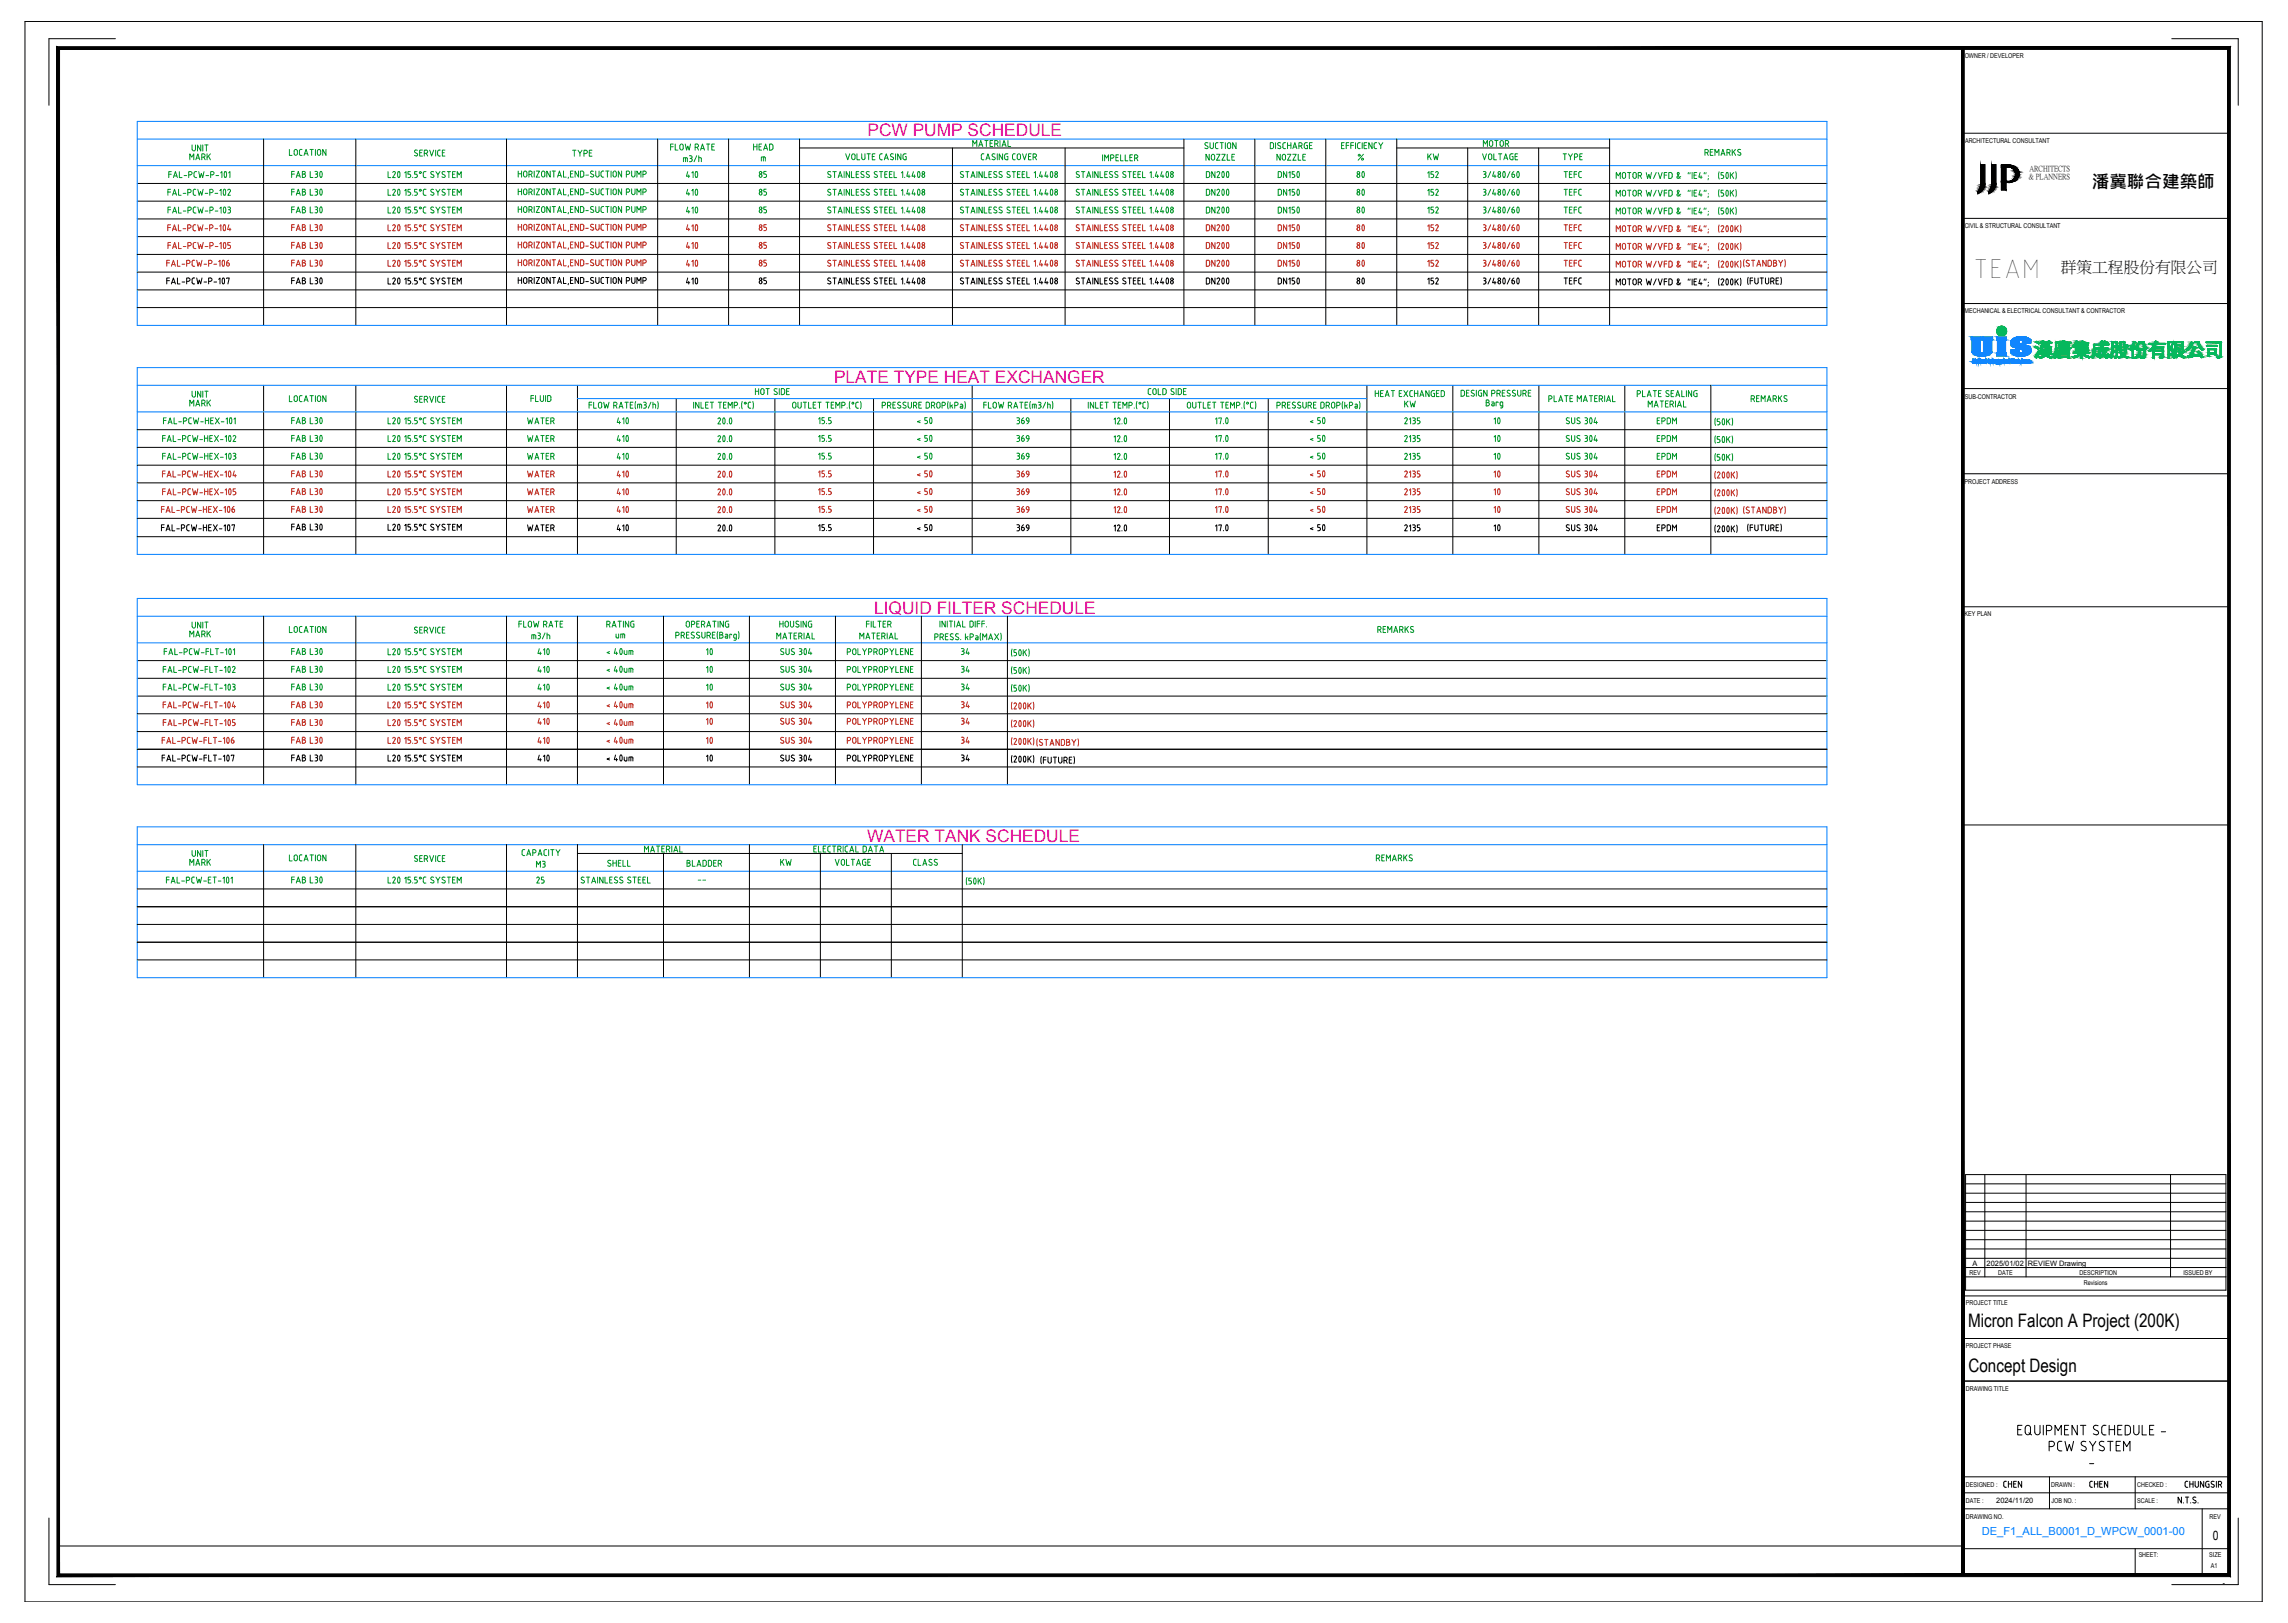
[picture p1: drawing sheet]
<svg xmlns="http://www.w3.org/2000/svg" width="860mm" height="610mm" viewBox="0 0 860 610" stroke-linecap="round" stroke-linejoin="round" font-family="sans-serif">
<defs><g id="words">
<text font-size="10.7" x="741.6" y="104.4">TEAM</text>
<g font-size="7.9" fill="#009525">
<text x="256.8" y="68.8">410</text>
<text x="507.6" y="68.8">80</text>
<text x="256.8" y="75.5">410</text>
<text x="507.6" y="75.5">80</text>
<text x="230.7" y="161.6">410</text>
<text x="267.1" y="161.6">20.0</text>
<text x="558.4" y="161.6">10</text>
<text x="230.7" y="168.3">410</text>
<text x="267.1" y="168.3">20.0</text>
<text x="558.4" y="168.3">10</text>
<text x="201.1" y="248.4">410</text>
<text x="262.5" y="248.4">10</text>
</g>
<g font-size="7.9" fill="#b82e00">
<text x="256.8" y="82.2">410</text>
<text x="507.6" y="82.2">80</text>
<text x="256.8" y="88.9">410</text>
<text x="507.6" y="88.9">80</text>
<text x="256.8" y="95.6">410</text>
<text x="507.6" y="95.6">80</text>
<text x="267.1" y="175">20.0</text>
<text x="267.1" y="181.7">20.0</text>
<text x="230.7" y="188">410</text>
<text x="558.4" y="188">10</text>
<text x="201.1" y="268.1">410</text>
<text x="262.5" y="268.1">10</text>
<text x="201.1" y="274.5">410</text>
<text x="262.5" y="274.5">10</text>
</g>
<g font-size="7.9">
<text x="256.8" y="102.3">410</text>
<text x="507.6" y="102.3">80</text>
<text x="256.8" y="109">410</text>
<text x="507.6" y="109">80</text>
<text x="230.7" y="194.7">410</text>
<text x="267.1" y="194.7">20.0</text>
<text x="558.4" y="194.7">10</text>
<text x="230.7" y="201.8">410</text>
<text x="267.1" y="201.8">20.0</text>
<text x="558.4" y="201.8">10</text>
<text x="201.1" y="281.5">410</text>
<text x="262.5" y="281.5">10</text>
<text x="201.1" y="288.2">410</text>
<text x="262.5" y="288.2">10</text>
</g>
<g font-size="7.5" fill="#b82e00">
<text x="230.7" y="174.6">410</text>
<text x="558.4" y="174.6">10</text>
<text x="230.7" y="181.3">410</text>
<text x="558.4" y="181.3">10</text>
<text x="267.1" y="188">20.0</text>
<text x="201.1" y="261.4">410</text>
<text x="262.5" y="261.4">10</text>
</g>
<g font-size="7.5" fill="#009525">
<text x="201.1" y="254.7">410</text>
<text x="262.5" y="254.7">10</text>
</g>
<g font-size="7">
<text x="739.8" y="498.6">Micron Falcon A Project (200K)</text>
<text x="740" y="515.6">Concept Design</text>
</g>
<text font-size="6.6" x="786.3" y="70.6">潘冀聯合建築師</text>
<g font-size="6.5" fill="#f0f">
<text x="326.1" y="51.3">PCW PUMP SCHEDULE</text>
<text x="313.5" y="143.8">PLATE TYPE HEAT EXCHANGER</text>
<text x="328.6" y="230.6">LIQUID FILTER SCHEDULE</text>
<text x="326" y="316.5">WATER TANK SCHEDULE</text>
</g>
<text font-size="5.9" x="774.7" y="102.4">群策工程股份有限公司</text>
<g font-size="5.7" fill="#009525">
<text x="556.3" y="56.4">MOTOR</text>
<text x="70.2" y="61.4">MARK</text>
<text x="255.8" y="62.1">m3/h</text>
<text x="535.5" y="61.4">KW</text>
<text x="556" y="61.4">VOLTAGE</text>
<text x="586.3" y="61.4">TYPE</text>
<text x="288.9" y="68.1" transform="rotate(-90 288.9 68.1)">85</text>
<text x="586.7" y="68.1">TEFC</text>
<text x="586.7" y="74.8">TEFC</text>
<text x="381" y="160.5">369</text>
<text x="197.2" y="167.2">WATER</text>
<text x="381" y="167.2">369</text>
<text x="621.6" y="167.2">EPDM</text>
<text x="197.2" y="173.9">WATER</text>
<text x="381" y="173.9">369</text>
<text x="621.6" y="173.9">EPDM</text>
<text x="193.7" y="237.1">FLOW RATE</text>
<text x="360.2" y="247.3">34</text>
<text x="360.2" y="254">34</text>
<text x="360.2" y="260.7">34</text>
</g>
<g font-size="5.7">
<text x="284.3" y="107.9">85</text>
<text x="381" y="200.7">369</text>
<text x="752.1" y="560.2">CHEN</text>
<text x="784.2" y="560.2">CHEN</text>
</g>
<g font-size="5.7" fill="#b82e00">
<text x="197.2" y="180.6">WATER</text>
<text x="381" y="180.6">369</text>
<text x="621.6" y="180.6">EPDM</text>
<text x="197.2" y="187.3">WATER</text>
<text x="381" y="187.3">369</text>
<text x="621.6" y="187.3">EPDM</text>
<text x="381" y="194">369</text>
<text x="360.2" y="267.4">34</text>
</g>
<g font-size="5.3" fill="#009525">
<text x="70.9" y="57.9">UNIT</text>
<text x="107.6" y="59.6">LOCATION</text>
<text x="214.1" y="60">TYPE</text>
<text x="250.8" y="57.5">FLOW RATE</text>
<text x="282.2" y="57.5">HEAD</text>
<text x="452.3" y="61.4">NOZZLE</text>
<text x="478.7" y="61.4">NOZZLE</text>
<text x="284.3" y="74.4">85</text>
<text x="284.3" y="81.1">85</text>
<text x="535.5" y="81.1">152</text>
<text x="586.7" y="81.1">TEFC</text>
<text x="70.2" y="153.8">MARK</text>
<text x="107.6" y="152">LOCATION</text>
<text x="198.3" y="152">FLUID</text>
<text x="515.8" y="150.3">HEAT EXCHANGED</text>
<text x="526.7" y="154.2">KW</text>
<text x="581" y="152">PLATE MATERIAL</text>
<text x="618.4" y="154.2">MATERIAL</text>
<text x="197.2" y="160.5">WATER</text>
<text x="526.7" y="160.5">2135</text>
<text x="621.6" y="160.5">EPDM</text>
<text x="107.6" y="238.8">LOCATION</text>
<text x="70.2" y="240.6">MARK</text>
<text x="198.6" y="241.3">m3/h</text>
<text x="290.7" y="241.3">MATERIAL</text>
<text x="322.1" y="241.3">MATERIAL</text>
<text x="317.1" y="247.3">POLYPROPYLENE</text>
<text x="70.9" y="323.1">UNIT</text>
<text x="240.9" y="321.4">MATERIAL</text>
<text x="70.2" y="326.3">MARK</text>
<text x="200.4" y="327">M3</text>
<text x="257.2" y="326.7">BLADDER</text>
<text x="292.1" y="326.3">KW</text>
<text x="312.9" y="326.3">VOLTAGE</text>
<text x="200.4" y="333">25</text>
</g>
<g font-size="5.3" fill="#b82e00">
<text x="284.3" y="87.8">85</text>
<text x="535.5" y="87.8">152</text>
<text x="586.7" y="87.8">TEFC</text>
<text x="284.3" y="94.5">85</text>
<text x="535.5" y="94.5">152</text>
<text x="586.7" y="94.5">TEFC</text>
<text x="284.3" y="101.2">85</text>
<text x="535.5" y="101.2">152</text>
<text x="586.7" y="101.2">TEFC</text>
<text x="197.2" y="193.7">WATER</text>
<text x="526.7" y="193.7">2135</text>
<text x="621.6" y="193.7">EPDM</text>
<text x="317.1" y="273.4">POLYPROPYLENE</text>
<text x="360.2" y="273.4">34</text>
<text x="317.1" y="280.5">POLYPROPYLENE</text>
<text x="360.2" y="280.5">34</text>
</g>
<g font-size="5.3">
<text x="535.5" y="107.9">152</text>
<text x="586.7" y="107.9">TEFC</text>
<text x="197.2" y="200.7">WATER</text>
<text x="526.7" y="200.7">2135</text>
<text x="621.6" y="200.7">EPDM</text>
<text x="317.1" y="287.2">POLYPROPYLENE</text>
<text x="360.2" y="287.2">34</text>
</g>
<text font-size="4.9" x="831.8" y="578.8">0</text>
<text font-size="4.4" fill="#009525" x="230.4" y="240.9">um</text>
<text font-size="4.2" fill="#007fff" x="744.9" y="576.7">DE_F1_ALL_B0001_D_WPCW_0001-00</text>
<text font-size="3.5" x="835.6" y="596">-</text>
<g font-size="2.9">
<text x="762.9" y="64.4">ARCHITECTS</text>
<text x="762.7" y="67.3">&amp; PLANNERS</text>
</g>
<g font-size="2.8">
<text x="741.4" y="475.8">A</text>
<text x="746.8" y="475.8">2025/01/02</text>
<text x="762.2" y="475.6">REVIEW Drawing</text>
<text x="750.4" y="564.7">2024/11/20</text>
</g>
<text font-size="2.6" fill="#009525" x="261.1" y="332">--</text>
<text font-size="2.6" x="784.2" y="551.4">-</text>
<g font-size="2.5">
<text x="738.5" y="21.9">OWNER / DEVELOPER</text>
<text x="738.7" y="53.6">ARCHITECTURAL CONSULTANT</text>
<text x="738.5" y="85.6">CIVIL &amp; STRUCTURAL CONSULTANT</text>
<text x="738.5" y="117.8">MECHANICAL &amp; ELECTRICAL CONSULTANT &amp; CONTRACTOR</text>
<text x="738.6" y="149.9">SUB-CONTRACTOR</text>
<text x="738.5" y="182">PROJECT ADDRESS</text>
<text x="738.5" y="231.6">KEY PLAN</text>
<text x="740.3" y="479">REV</text>
<text x="751.1" y="479">DATE</text>
<text x="781.8" y="479">DESCRIPTION</text>
<text x="820.7" y="479">ISSUED BY</text>
<text x="783.3" y="482.9">Revisions</text>
<text x="739" y="490.6">PROJECT TITLE</text>
<text x="739" y="506.6">PROJECT PHASE</text>
<text x="739" y="522.6">DRAWING TITLE</text>
<text x="739" y="558.9">DESIGNED :</text>
<text x="771.1" y="558.9">DRAWN :</text>
<text x="803.3" y="558.9">CHECKED :</text>
<text x="739" y="564.9">DATE :</text>
<text x="771.2" y="564.9">JOB NO. :</text>
<text x="803.3" y="564.9">SCALE :</text>
<text x="739" y="570.7">DRAWING NO.</text>
<text x="830.6" y="570.7">REV</text>
<text x="803.9" y="585.2">SHEET:</text>
<text x="830.5" y="585.2">SIZE</text>
<text x="831.1" y="589.1">A1</text>
</g>
</g></defs>
<g fill="none" stroke="#000" stroke-width=".38">
<path d="M9.4 8.1h841v593.9h-841zM21.9 18.1h716v562.9h-716zM21.9 18.1h816v573.9h-816zM43.4 14.5h-25v25.1M737.4 18.1v573.9M816.4 14.5h25v25.1M99.1 52.3v70M133.8 52.3v70M190.4 52.3v70M247.2 52.3v70M273.9 52.3v70M300.6 52.3v70"/>
<path d="M300.6 55.6h144.4M358 55.6v66.7M400.4 55.6v66.7M445 52.3v70M471.7 52.3v70M498.4 52.3v70M525 55.6h80.1M525 52.3v70M551.7 55.6v66.7M578.4 55.6v66.7M605.1 52.3v70M737.4 50.1h100.5"/>
<path d="M51.6 75.6h635.2M51.6 68.9h635.2M743.5 72v.8M746.1 69.5v-7.6h-1.6v7.8l-1 2.3M746.1 69.5l-1.1 2.1-1.5 1.2M747.6 72v.8M750.3 69.5l-1.2 2.1-1.5 1.2M750.3 69.5v-7.6h-1.6l-.1 7.8-1 2.3M754.1 62.9a2.73 2.73 0 0 1 3.6 2.6 2.73 2.73 0 0 1-3.6 2.5v-5.1M755.3 62a3.5 3.5 0 0 1 3.7 2.8M755.3 62h-3v9.4h1.8v-3a3.7 3.7 0 0 0 4.9-3.6M51.6 88.9h635.2"/>
<path d="M51.6 82.3h635.2M51.6 95.6h635.2M737.4 82.1h100.5M51.6 102.3h635.2M51.6 115.6h635.2M51.6 109h635.2M62.7 105.5h1M63.7 104.5h-1v2.2M64.4 106.7l.8-2.2 .7 2.2M64.7 106.1h1M66.7 104.5v2.2h1M68.4 106h1.1"/>
<path d="M70.2 105.7h.6M70.8 104.5h-.6v2.2M70.8 104.5a.61 .61 0 0 1 .6 .6 .61 .61 0 0 1-.6 .6M72.2 106.1a.7 .7 0 0 0 1 .6M73.2 104.5a.7 .7 0 0 0-1 .5v1.2M73.9 104.5l.6 2.2 .4-1.5 .5 1.5 .5-2.2M76.7 106h1M78.4 105.7h.7M79.1 104.5h-.7v2.2M79.1 104.5a.61 .61 0 0 1 .6 .6 .61 .61 0 0 1-.6 .6M80.4 106h1M82.2 105l.5-.5v2.2"/>
<path d="M83.8 104.5a1.25 1.25 0 0 1 0 2.2l-.3-.9zM85.2 104.7v-.2h1l-.5 2.2M109.6 105.4h1M110.6 104.4h-1v2.3M111.4 106.7l.7-2.3 .8 2.3M111.6 106.1h1.1M113.7 104.4l1 .3v.5l-.4 .2a.64 .64 0 0 1 .6 .6 .64 .64 0 0 1-.6 .7h-.6zM113.7 105.4h.5M116.6 104.4v2.3h1M118.4 104.4l.9 .3v.5l-.4 .2M118.6 105.4h.3M118.9 105.4l.5 .5"/>
<path d="M119.4 105.9v.3M119.4 106.2l-.2 .4-.8 .1M120.9 104.6l.2 .7-.2 1.2M120.9 104.6l-.1-.1a1.25 1.25 0 0 0 0 2.1l.1-.1M145.9 104.5v2.3h1M147.6 104.9a.5 .5 0 0 1 .7-.4 .5 .5 0 0 1 .2 .7l-.9 1.6h1M149.7 104.6l.1-.1a1.25 1.25 0 0 1 0 2.2l-.1-.1M149.7 104.6l-.3 .8 .3 1.2M152.1 105l.5-.5v2.3M153.4 106.8h.5M153.9 105.5l.4 .2 .1 .5M154.2 104.5h-.8v1h.5"/>
<path d="M154.4 106.2l-.5 .5M155.1 106.6v.2M155.9 106.8h.5M156.7 104.5h-.8v1h.7l.3 .7M156.9 106.2l-.5 .5M159.1 106.1l.6 .6M159.7 106.8h.4M160.1 104.5l-.9 .2-.1 1.5M162.2 105.4l.8 .5a.63 .63 0 0 1-.3 .8 .63 .63 0 0 1-.8-.2M163 104.6a.57 .57 0 0 0-.8-.1 .57 .57 0 0 0 0 .9M163.9 104.5l.7 1.1 .8-1.1M164.6 105.6v1.2"/>
<path d="M166.4 105.4l.9 .5a.63 .63 0 0 1-.3 .8 .63 .63 0 0 1-.9-.2M167.3 104.6a.59 .59 0 0 0-.9-.1 .59 .59 0 0 0 0 .9M168.1 104.5h1.3M168.7 104.5v2.3M170.1 105.5h.8M171.1 104.5h-1v2.3h1M171.9 106.8v-2.3l.7 1.2 .8-1.2v2.3M194.8 104.3v2.2M194.8 105.3h1.3M196.1 104.3v2.2M196.8 104.9v1M196.8 104.9a.61 .61 0 0 1 .6-.6 .61 .61 0 0 1 .7 .6"/>
<path d="M198.1 104.9v1a.61 .61 0 0 1-.7 .6 .61 .61 0 0 1-.6-.6M198.8 105.6l.6-.1a.61 .61 0 0 0 .7-.6 .61 .61 0 0 0-.7-.6h-.6v2.2M199.5 105.6l.6 .9M200.8 104.3v2.2M201.6 104.3h1.2l-1.2 2.2h1.2M203.6 104.9v1M203.6 104.9a.61 .61 0 0 1 .6-.6 .61 .61 0 0 1 .6 .6M203.6 105.9a.61 .61 0 0 0 .6 .6 .61 .61 0 0 0 .6-.6M204.8 104.9v1M206.8 104.3v2.2l-1.2-2.2v2.2M207.5 104.3h1.3M208.2 104.3v2.2"/>
<path d="M209.6 106.5l.7-2.2 .8 2.2M209.8 105.9h1M211.8 104.3v2.2h1M213.7 106.5l-.1 .5M214.4 105.3h.8M215.4 104.3h-1v2.2h1M217.5 104.3v2.2l-1.3-2.2v2.2M218.8 104.3h-.6v2.2h.9l.4-.7M218.8 104.3l.5 .2 .2 .5M219.4 105v.9M220.2 105.8h1M222 106.3l.7 .2"/>
<path d="M222.2 105.3l.7 .3M222.4 104.3l.7 .1M222.5 104.3l-.5 .4 .2 .5M222.9 105.6l.3 .5-.5 .4M223.9 104.3l.1 1.6a.61 .61 0 0 0 .6 .6 .61 .61 0 0 0 .6-.6v-1.6M225.9 104.8l.1 1.5 .5 .2M226.5 104.3h.4M226.5 106.5h.4M226.5 104.3l-.5 .5M227.7 104.3h1.2M228.3 104.3v2.2M229.7 104.3v2.2"/>
<path d="M230.4 104.9a.61 .61 0 0 1 .7-.6 .61 .61 0 0 1 .6 .6M230.4 104.9v1a.61 .61 0 0 0 .7 .6 .61 .61 0 0 0 .6-.6v-1M233.7 104.3v2.2l-1.3-2.2v2.2M235.4 105.6l.7-.1a.61 .61 0 0 0 .6-.6 .61 .61 0 0 0-.6-.6h-.7v2.2M237.4 104.3l.1 1.6a.61 .61 0 0 0 .6 .6 .61 .61 0 0 0 .6-.6v-1.6M239.4 106.5v-2.2l.8 1.3 .7-1.3v2.2M241.7 105.6h.6M242.3 104.3h-.6v2.2M242.3 104.3a.61 .61 0 0 1 .6 .6 .61 .61 0 0 1-.6 .6M311.3 105.4l1 .5a.63 .63 0 0 1-.4 .8 .63 .63 0 0 1-.8-.2M312.2 104.6a.57 .57 0 0 0-.8-.1 .57 .57 0 0 0 0 .9M313.1 104.5h1.3"/>
<path d="M313.7 104.5v2.3M315.1 106.8l.7-2.3 .8 2.3M315.3 106.1h1.1M317.3 104.5v2.3M319.3 104.5v2.3l-1.2-2.3v2.3M320.1 104.5v2.3h1M321.8 105.5h.8M322.8 104.5h-1v2.3h1M323.6 106.5l.8 .2M323.9 105.4l.9 .7-.4 .6M324.8 104.6a.59 .59 0 0 0-.9-.1 .59 .59 0 0 0 0 .9M325.9 105.4l.8 .5a.63 .63 0 0 1-.3 .8 .63 .63 0 0 1-.8-.2"/>
<path d="M326.7 104.6a.59 .59 0 0 0-.8-.1 .59 .59 0 0 0 0 .9M328.9 105.4l.8 .5a.63 .63 0 0 1-.3 .8 .63 .63 0 0 1-.8-.2M329.8 104.6a.59 .59 0 0 0-.9-.1 .59 .59 0 0 0 0 .9M330.6 104.5h1.2M331.2 104.5v2.3M332.6 105.5h.7M333.6 104.5h-1v2.3h1M334.3 105.5h.8M335.4 104.5h-1.1v2.3h1.1M336.1 104.5v2.3h1M338.8 105l.5-.5v2.3M340.1 106.6v.2"/>
<path d="M341.3 104.5l-.4 1.7h1.2M341.7 105.7v1.1M343.4 104.5l-.6 1.7h1.3M343.7 105.7v1.1M345.2 104.5a1.25 1.25 0 0 1 0 2.2l-.3-1.3zM346.6 106.2a.55 .55 0 0 1 .5-.7 .55 .55 0 0 1 .5 .7M346.6 106.2l.5 .5 .5-.5M361 106.5l.8 .2M361.3 105.4l.9 .7-.5 .6M362.1 104.6a.59 .59 0 0 0-.8-.1 .59 .59 0 0 0 0 .9M363 104.5h1.2M363.6 104.5v2.3"/>
<path d="M365 106.8l.7-2.3 .8 2.3M365.2 106.1h1.1M367.2 104.5v2.3M369.2 104.5v2.3l-1.2-2.3v2.3M370 104.5v2.3h1M371.8 105.5h.7M372.7 104.5h-.9v2.3h.9M373.7 105.4l1 .5a.63 .63 0 0 1-.4 .8 .63 .63 0 0 1-.8-.2M374.6 104.6a.57 .57 0 0 0-.8-.1 .57 .57 0 0 0 0 .9M375.8 105.4l.9 .5a.63 .63 0 0 1-.4 .8 .63 .63 0 0 1-.8-.2M376.7 104.6a.59 .59 0 0 0-.9-.1 .59 .59 0 0 0 0 .9M378.7 105.4l1 .5a.63 .63 0 0 1-.4 .8 .63 .63 0 0 1-.8-.2"/>
<path d="M379.6 104.6a.57 .57 0 0 0-.8-.1 .57 .57 0 0 0 0 .9M380.5 104.5h1.2M381.1 104.5v2.3M382.5 105.5h.7M383.5 104.5h-1v2.3h1M384.2 105.5h.8M385.2 104.5h-1v2.3h1M386 104.5v2.3h1M388.7 105l.5-.5v2.3M390 106.6v.2M391.2 104.5l-.5 1.7h1.3M391.6 105.7v1.1"/>
<path d="M393.2 104.5l-.4 1.7h1.2M393.6 105.7v1.1M395 104.6l.1-.1a1.25 1.25 0 0 1 0 2.2l-.1-.1M395 104.6l-.2 .8 .2 1.2M396.5 106.2a.55 .55 0 0 1 .5-.7 .55 .55 0 0 1 .5 .7M396.5 106.2l.5 .5 .5-.5M404.8 105.4l.9 .5a.63 .63 0 0 1-.3 .8 .63 .63 0 0 1-.9-.2M405.7 104.6a.57 .57 0 0 0-.9-.1 .57 .57 0 0 0 0 .9M406.5 104.5h1.3M407.1 104.5v2.3M408.5 106.8l.8-2.3 .7 2.3M408.8 106.1h1"/>
<path d="M410.8 104.5v2.3M412.8 104.5v2.3l-1.3-2.3v2.3M413.5 104.5v2.3h1M415.3 105.5h.7M416.3 104.5h-1v2.3h1M417.3 105.4l.9 .5a.63 .63 0 0 1-.3 .8 .63 .63 0 0 1-.9-.2M418.2 104.6a.59 .59 0 0 0-.9-.1 .59 .59 0 0 0 0 .9M419.3 105.4l.7 .4a.6 .6 0 0 1 0 .9 .6 .6 0 0 1-.9-.2M420.2 104.6a.59 .59 0 0 0-.9-.1 .59 .59 0 0 0 0 .9M422.3 105.4l.9 .5a.63 .63 0 0 1-.3 .8 .63 .63 0 0 1-.9-.2M423.2 104.6a.59 .59 0 0 0-.9-.1 .59 .59 0 0 0 0 .9M424 104.5h1.3"/>
<path d="M424.6 104.5v2.3M426 105.5h.8M427 104.5h-1v2.3h1M427.8 105.5h.7M428.8 104.5h-1v2.3h1M429.5 104.5v2.3h1M432.3 105l.5-.5v2.3M433.5 106.6v.2M434.8 104.5l-.5 1.7h1.2M435.1 105.7v1.1M436.8 104.5l-.5 1.7h1.2M437.2 105.7v1.1"/>
<path d="M438.5 104.6l.1-.1a1.25 1.25 0 0 1 0 2.2l-.1-.1M438.6 104.6l-.3 .8 .3 1.2M440 106.2a.54 .54 0 0 1 .5-.7 .54 .54 0 0 1 .5 .7M440 106.2l.5 .5 .5-.5M454.1 106.7l.6-.4v-1.4l-.4-.4h-.8v2.3h.6M456.7 104.5v2.3l-1.2-2.3v2.3M458 104.5l-.5 .4M458 104.5l.5 .5-1 1.8h1M459.5 104.6l.1-.1a1.25 1.25 0 0 1 0 2.2l-.1-.1M459.5 104.6l-.2 .8 .2 1.2M461.3 104.5a1.25 1.25 0 0 1 0 2.2l-.3-1.3zM481 106.7l.7-.4v-1.4l-.4-.4h-.8v2.3h.5"/>
<path d="M483.7 104.5v2.3l-1.2-2.3v2.3M484.4 105l.6-.5v2.3M485.7 106.8h.5M486.2 105.5l.4 .2 .1 .5M486.6 104.5h-.9v1h.5M486.7 106.2l-.5 .5M487.8 104.5a1.25 1.25 0 0 1 0 2.2l-.3-1.3zM557.6 104.5h.5M557.6 106.8h.5M557.9 105.5h.2M558.1 104.5l.4 .2v.5l-.4 .2 .4 .3 .1 .5M558.6 106.2l-.5 .5"/>
<path d="M560.4 104.5l-1.1 2.3M561.6 104.5l-.5 1.7h1.2M562 105.7v1.1M563.1 106.2a.54 .54 0 0 1 .5-.7 .54 .54 0 0 1 .5 .7M563.1 106.2l.5 .5 .5-.5M565.1 104.6l.1-.1a1.25 1.25 0 0 1 0 2.2l-.1-.1M565.1 104.6l-.2 .8 .2 1.2M567.6 104.5l-1 2.3M568.4 106.2l.4 .5 .5-.5M568.4 105.5h.7l.3 .5M568.4 105.5v.7M569.1 104.5l-.7 1"/>
<path d="M569.3 106v.2M570.9 104.6l.2 .8-.2 1.2M570.9 104.6l-.1-.1a1.25 1.25 0 0 0 0 2.2l.1-.1M607.6 107.1v-2.3l.7 1.3 .8-1.3v2.3M610 105h.9l.2 1.4a.61 .61 0 0 1-.6 .6 .61 .61 0 0 1-.7-.5zM611.8 104.8h1.3M612.5 104.8v2.3M614 105h.9l.2 1.4a.64 .64 0 0 1-.6 .6 .64 .64 0 0 1-.7-.5zM615.8 106.1h.6M616.5 106a.61 .61 0 0 0 .6-.6 .61 .61 0 0 0-.7-.6h-.6v2.3M616.6 106.1l.5 1M618.8 104.8l.5 2.3 .5-1.5 .5 1.5 .5-2.3"/>
<path d="M622.6 104.8l-1 2.3M623.3 104.8l.8 2.3 .7-2.3M625.6 105.8h1M626.6 104.8h-1v2.3M627.9 107l.6-.4v-1.4l-.3-.3-.9-.1v2.3h.6M630.4 106.5l.1 .5h.4M630.5 105.4l1.1 1.7M630.6 105.4a.36 .36 0 0 1 .3-.6 .36 .36 0 0 1 .3 .6M631.1 105.4l-.7 1.1M631.8 106.3l-.9 .7M634.7 104.8l-.1 .6M635.3 104.8l-.1 .6"/>
<path d="M636.1 104.8v2.3M636.8 105.8h.8M637.8 104.8h-1v2.3h1M639.1 104.8l-.5 1.8h1.2M639.4 106.1v1M640.7 104.8l-.1 .6M641.3 104.8l-.1 .6M642.2 107.1l-.1 .5M642.2 106.1v.1M646.2 104.6l-.2 1.3 .2 1.4M646.9 105.2a.52 .52 0 0 1 .7-.4 .52 .52 0 0 1 .3 .7M647.9 105.6l-.9 1.5h.9"/>
<path d="M649.1 104.8a1.28 1.28 0 0 1 0 2.3l-.3-1.4zM651.2 104.9l.2 .8-.2 1.2M651.2 104.9l-.1-.1a1.28 1.28 0 0 0 0 2.3l.1-.1M652.2 104.8v2.3M652.7 105.7l.7 1.4M653.4 104.8l-1.2 1.4M654.2 104.6l.3 1.3-.3 1.4M657.2 104.2l-.3 1.4 .3 1.4M657.9 105.5h1M658.9 104.5h-1v2.3M659.6 104.5l.1 1.6a.61 .61 0 0 0 .6 .6 .61 .61 0 0 0 .6-.6v-1.6M661.6 104.5h1.3"/>
<path d="M662.2 104.5v2.3M663.6 104.5v1.6a.61 .61 0 0 0 .7 .6 .61 .61 0 0 0 .6-.6v-1.6M665.6 105.7h.7a.61 .61 0 0 0 .6-.6 .61 .61 0 0 0-.6-.6h-.7v2.3M666.4 105.7l.5 1.1M667.6 105.5h.8M668.6 104.5h-1v2.3h1M669.4 104.2l.3 1.4-.3 1.4M737.4 114.1h100.5M99.1 144.8v63.6M133.8 144.8v63.6M190.4 144.8v63.6M217.1 144.8v63.6"/>
<path d="M254.2 149.8v58.6M291.3 149.8v58.6M328.4 149.8v58.6M365.4 144.8v63.6M402.5 149.8v58.6M439.6 149.8v58.6M476.7 149.8v58.6M513.8 144.8v63.6M546.1 144.8v63.6M578.5 144.8v63.6M610.8 144.8v63.6M643.1 144.8v63.6"/>
<path d="M737.4 146h100.5M51.6 168.1h635.2M51.6 174.8h635.2M51.6 161.5h635.2M737.4 178h100.5M51.6 181.5h635.2M51.6 188.2h635.2M51.6 194.8h635.2M60.7 198.2h1M61.7 197.2h-1v2.3M62.4 199.5l.8-2.3 .8 2.3M62.6 198.9h1.1"/>
<path d="M64.7 197.2v2.3h1M66.4 198.7h1M68.2 198.5h.6M68.8 197.2h-.6v2.3M68.8 197.2a.61 .61 0 0 1 .7 .6 .61 .61 0 0 1-.7 .6M70.2 198.9l.6 .6M70.8 199.5h.4M71.2 197.2a.7 .7 0 0 0-1 .6v1.1M72 197.2l.4 2.3 .5-1.5 .5 1.5 .5-2.3M74.7 198.7h1M76.4 198.2h1.3M76.4 197.2v2.3"/>
<path d="M77.7 197.2v2.3M78.4 198.2h.8M79.4 197.2h-1v2.3h1M80.2 197.2l1.5 2.3M81.7 197.2l-1.5 2.3M82.5 198.7h.9M84.2 197.7l.5-.5v2.3M85.8 197.3a1.25 1.25 0 0 1 0 2.1l-.3-1.3zM87.2 197.5v-.3h1l-.5 2.3M109.6 198h1M110.6 197h-1v2.2M111.4 199.2l.7-2.2 .8 2.2"/>
<path d="M111.6 198.6h1.1M114.3 197.9l.4-.2v-.5l-1-.2v2.2h.6a.61 .61 0 0 0 .6-.6 .61 .61 0 0 0-.6-.6h-.6M116.6 197v2.2h1M118.4 197l.9 .2v.5l-.4 .2M118.6 198h.6l.2 .5M119.4 198.5v.2M119.4 198.7l-.2 .4-.8 .1M120.9 197.1l.2 .8-.2 1.2M120.9 197.1l-.1-.1a1.25 1.25 0 0 0 0 2.2l.1-.1M145.9 197v2.3h1M147.6 197.4a.5 .5 0 0 1 .7-.4 .5 .5 0 0 1 .2 .7M148.5 197.8l-.9 1.5h1"/>
<path d="M149.7 197.1l.1-.1a1.25 1.25 0 0 1 0 2.2l-.1-.1M149.7 197.1l-.3 .8 .3 1.2M152.1 197.5l.5-.5v2.3M153.4 199.3h.5M153.9 198l.5 .5M154.2 197h-.8v1h.5M154.4 198.5l-.1 .5-.4 .2M155.1 199.2v.1M155.9 199.3h.5M156.7 197h-.8v1l.7 .1 .3 .4M156.9 198.5l-.1 .5-.4 .2M159.1 197.6l.1 1.4 .5 .2"/>
<path d="M159.7 199.3h.4M159.7 197h.4M159.7 197l-.6 .6M162.2 198l.8 .5a.63 .63 0 0 1-.3 .8 .63 .63 0 0 1-.8-.3M163 197.1a.57 .57 0 0 0-.8 0 .57 .57 0 0 0 0 .8M163.9 197l.7 1.1 .8-1.1M164.6 198.1v1.2M166.4 198l.9 .5a.63 .63 0 0 1-.3 .8 .63 .63 0 0 1-.9-.3M167.3 197.1a.59 .59 0 0 0-.9 0 .59 .59 0 0 0 0 .8M168.1 197h1.3M168.7 197v2.3M170.1 198h.8"/>
<path d="M171.1 197h-1v2.3h1M171.9 199.3v-2.3l.7 1.3 .8-1.3v2.3M307.7 197.7l.5-.5v2.2M309.8 197.2h-.8v1l.7 .1 .3 .4-.3 .7h-.7M310.7 199.3v.1M311.5 199.4h.4M312 198.2l.4 .5v.5l-.4 .2M312.3 197.2h-.8v1h.4M345.9 198.3l-1 .4 1 .4M347.6 199.5h.5M348.2 198.2l.4 .5M348.5 197.2h-.9v1h.5"/>
<path d="M348.6 198.7v.3M348.6 198.9l-.4 .5M349.6 197.3l.1-.1a1.25 1.25 0 0 1 0 2.2l-.1-.1M349.7 197.3l-.3 .8 .3 1.2M418.8 197.8l.5-.5v2.2M420 197.6a.51 .51 0 0 1 .7-.3 .51 .51 0 0 1 .3 .7M420.9 198.1l-.9 1.4h1M421.8 199.4v.1M422.8 197.4h.5M422.8 197.4a1.31 1.31 0 0 0 .4 2.1l.3-.9-.2-1.2M456.9 197.7l.5-.4v2.2M458.2 197.5v-.2h.9l-.4 2.2"/>
<path d="M459.9 199.4v.1M461 197.3a1.25 1.25 0 0 1 0 2.1l-.3-1.3zM493.6 198.3l-1 .4 1 .4M496.2 197.2h-.9v1l.8 .1 .2 .4M496.3 198.7v.3M496.3 198.9l-.2 .5-.8 .1M497.8 197.3l.3 .8-.3 1.2M497.8 197.3l-.1-.1a1.25 1.25 0 0 0 0 2.2l.1-.1M589 198.2l.7 .3a.6 .6 0 0 1 0 1 .6 .6 0 0 1-.9-.3M589.9 197.3a.59 .59 0 0 0-.9 0 .59 .59 0 0 0 0 .8M590.7 197.2v1.6a.61 .61 0 0 0 .7 .7 .61 .61 0 0 0 .6-.7v-1.6M592.8 199.2l.7 .3"/>
<path d="M593 198.2l1 .7-.5 .6M593.9 197.3a.57 .57 0 0 0-.9 0 .57 .57 0 0 0 0 .8M595.7 197.2l1 .3v.4l-.4 .3M595.7 199.5h.6M596 198.2h.3M596.3 198.2l.5 .5-.1 .5-.4 .3M597.9 197.3a1.25 1.25 0 0 1 0 2.1l-.4-1.3zM599.7 197.2l-.5 1.8h1.3M600.1 198.5v1M644.8 197.3l-.2 1.4 .2 1.4M645.5 198a.5 .5 0 0 1 .7-.4 .5 .5 0 0 1 .3 .7l-1 1.6h1M647.7 197.6a1.25 1.25 0 0 1 0 2.2l-.3-1.3z"/>
<path d="M649.3 197.7l.1-.1a1.25 1.25 0 0 1 0 2.2l-.1-.1M649.3 197.7l-.2 .8 .2 1.2M650.8 197.6v2.3M651.3 198.5l.7 1.4M652 197.6l-1.2 1.4M652.8 197.3l.3 1.4-.3 1.4M657.2 197l-.3 1.3 .3 1.4M657.9 198.2h1M658.9 197.3h-1v2.2M659.6 197.3l.1 1.5a.61 .61 0 0 0 .6 .7 .61 .61 0 0 0 .6-.7v-1.5M661.6 197.3h1.3M662.2 197.3v2.2"/>
<path d="M663.6 197.3v1.5a.61 .61 0 0 0 .7 .7 .61 .61 0 0 0 .6-.7v-1.5M665.6 198.5l.7-.1a.59 .59 0 0 0 .6-.6 .59 .59 0 0 0-.6-.5h-.7v2.2M666.4 198.5l.5 1M667.6 198.2h.8M668.6 197.3h-1v2.2h1M669.4 197l.3 1.3-.3 1.4M51.6 201.7h635.2M99.1 231.6v63.3M133.8 231.6v63.3M190.4 231.6v63.3M217.1 231.6v63.3M249.4 231.6v63.3"/>
<path d="M281.7 231.6v63.3M314.1 231.6v63.3M346.4 231.6v63.3M378.7 231.6v63.3M737.4 228h100.5M51.6 254.9h635.2M51.6 248.3h635.2M51.6 261.6h635.2M51.6 274.9h635.2M51.6 268.3h635.2M51.6 281.6h635.2M51.6 288.2h635.2"/>
<path d="M60.9 284.8h1M61.9 283.8h-1v2.2M62.7 286l.7-2.2 .8 2.2M62.9 285.4h1.1M64.9 283.8v2.2h1M66.7 285.3h1M68.4 285.1l.7-.1a.61 .61 0 0 0 .6-.6 .61 .61 0 0 0-.6-.6h-.7v2.2M70.4 284.3l.1 1.4 .5 .3M71 286h.4M71 283.8h.4M71 283.7l-.6 .6M72.2 283.8l.5 2.2 .5-1.4 .5 1.4 .5-2.2"/>
<path d="M74.9 285.3h1M76.7 284.8h1M77.7 283.8h-1v2.2M78.4 283.8v2.2h1M80.2 283.8h1.2M80.8 283.8v2.2M82.2 285.3h1M83.9 284.3l.5-.5v2.2M85.9 283.9l.3 .8-.3 1.2M85.9 283.9l-.1-.1a1.29 1.29 0 0 0 0 2.2l.1-.1M86.9 284v-.2h1.1l-.6 2.2M109.6 284.8h1"/>
<path d="M110.6 283.7h-1v2.3M111.4 286l.7-2.3 .8 2.3M111.6 285.4h1.1M113.7 283.7l1 .3v.5l-.4 .2a.61 .61 0 0 1 .6 .6 .61 .61 0 0 1-.6 .6l-.6 .1zM113.7 284.8h.5M116.6 283.7v2.3h1M118.4 283.7l.9 .3v.5l-.4 .2M118.6 284.8h.3M118.9 284.7l.5 .5M119.4 285.2v.3M119.4 285.5l-.2 .4-.8 .1M120.4 283.8h.5"/>
<path d="M120.4 283.9a1.31 1.31 0 0 0 .4 2.1l.1-.1M120.9 283.9l.2 .8-.2 1.2M145.9 283.8v2.2h1M148.1 283.8l.5 .6-1 1.6h1M148.1 283.7l-.5 .4M149.7 283.9l.1-.1a1.25 1.25 0 0 1 0 2.2l-.1-.1M149.7 283.9l-.3 .8 .3 1.2M152.1 284.3l.5-.5v2.2M153.4 286h.5M153.9 284.8l.4 .2 .1 .6M154.2 283.8h-.8v1h.5M154.4 285.5l-.5 .5"/>
<path d="M155.1 285.9v.1M156.7 283.8h-.8v1l.7 .1 .3 .7M156.9 285.5l-.3 .5h-.7M160.1 283.8l-.7 .1-.3 .5 .1 1.3 .9 .3M162.4 283.7l.6 .2M162.4 283.8l-.5 .6 1.1 .8a.63 .63 0 0 1-.3 .9 .63 .63 0 0 1-.8-.3M163.9 283.8l.7 1.1 .8-1.1M164.6 284.9v1.1M166.6 283.8l-.4 .6 1.1 .8a.63 .63 0 0 1-.3 .9 .63 .63 0 0 1-.9-.3M166.6 283.7l.7 .2M168.1 283.8h1.3M168.7 283.8v2.2"/>
<path d="M170.1 284.8h.8M171.1 283.8h-1v2.2h1M171.9 286v-2.2l.7 1.3 .8-1.3v2.2M229.1 284.9l-.9 .4 .9 .3M231.4 283.7l-.5 1.8h1.2M231.8 285v1M233.2 283.8h.5M233.2 283.9a1.31 1.31 0 0 0 .4 2.1l.1-.1M233.7 283.9l.2 .8-.2 1.2M234.6 284.5v1.1M235.7 284.5v1.5l-.8-.1-.2-.4M237.1 284.5v1.5"/>
<path d="M237.9 284.9v1.1M237.9 284.9l-.2-.4h-1.3v1.5M293.4 285.8l.8 .2M293.9 283.8l-.4 .6 .9 .7M293.9 283.7l.7 .2M294.4 285.1l.3 .5-.5 .4M295.4 283.8v1.6a.61 .61 0 0 0 .6 .6 .61 .61 0 0 0 .7-.6v-1.6M297.4 285.8l.8 .2M297.9 283.7l.7 .2M297.9 283.8l-.4 .6 .9 .7M298.4 285.1l.3 .5-.5 .4M300.4 283.8l1 .2v.5l-.4 .3 .4 .4"/>
<path d="M300.4 286h.5M300.7 284.8h.2M301.4 285.3v.2M301.4 285.5l-.4 .5M302.9 283.9l.3 .8-.3 1.2M302.9 283.9l-.1-.1a1.29 1.29 0 0 0 0 2.2l.1-.1M304.4 283.8l-.5 1.7h1.3M304.8 285.1v.9M380.4 283.9l-.2 1.4 .2 1.4M381.6 284.2l.5 .6-.9 1.6h.9M381.6 284.1l-.5 .4M383.7 284.3l.2 .8-.2 1.2"/>
<path d="M383.7 284.3l-.1-.1a1.25 1.25 0 0 0 0 2.2l.1-.1M385 284.2a1.25 1.25 0 0 1 0 2.2l-.3-1.3zM386.4 284.2v2.2M386.9 285l.7 1.4M387.6 284.2l-1.2 1.4M388.4 283.9l.2 1.4-.2 1.4M391.5 284.3l-.3 1.4 .3 1.3M392.2 285.6h1M393.2 284.6h-1v2.2M393.9 284.6l.1 1.6a.61 .61 0 0 0 .6 .6 .61 .61 0 0 0 .6-.6v-1.6M395.9 284.6h1.3M396.6 284.6v2.2"/>
<path d="M397.9 284.6v1.6M399.2 284.6v1.6a.61 .61 0 0 1-.6 .6 .61 .61 0 0 1-.6-.6M400 285.8h.6a.61 .61 0 0 0 .6-.6 .61 .61 0 0 0-.7-.6h-.5v2.2M400.7 285.8l.5 1M401.9 285.6h.8M402.9 284.6h-1v2.2h1M403.7 284.3l.2 1.4-.2 1.3M99.1 317.4v50M133.8 317.4v50M190.4 317.4v50M217.1 317.4v50M281.7 317.4v50"/>
<path d="M361.7 317.4v50M737.4 310h100.5M51.6 334.1h635.2M217.1 320.7h144.6M249.4 320.7v46.7M308.4 320.7v46.7M335.1 320.7v46.7M51.6 340.8h635.2M51.6 347.4h635.2M51.6 354.1h635.2M51.6 360.8h635.2M738.9 441.4h97.8v43.5h-97.8z"/>
<path d="M738.9 444.9h97.8M738.9 448.4h97.8M738.9 451.9h97.8M738.9 455.4h97.8M738.9 458.9h97.8M746.1 441.4v38.5M761.6 441.4v38.5M815.9 441.4v38.5M738.9 462.4h97.8M738.9 465.9h97.8M738.9 469.4h97.8M738.9 472.9h97.8"/>
<path d="M738.9 476.4h97.8M738.9 479.9h97.8M737.4 487h100.5M737.4 519h100.5M737.4 503h100.5M758.5 537.3h1.2M760.1 535.7h-1.6v3.6h1.6M761.3 538.3v-1.6a.99 .99 0 0 1 1-1 .99 .99 0 0 1 1 1v1.6M761.3 538.2a.99 .99 0 0 0 1 1 .99 .99 0 0 0 1-1M762.7 538.5l1 .8M764.9 535.7v2.6M764.9 538.2a.99 .99 0 0 0 1 1 .99 .99 0 0 0 1-1"/>
<path d="M766.9 535.7v2.6M768.1 535.7v3.6M769.3 537.7h1a.99 .99 0 0 0 1-1 .99 .99 0 0 0-1-1h-1v3.6M772.5 539.3v-3.6l1.2 2 1.2-2v3.6M776.1 537.3h1.2M777.6 535.7h-1.5v3.6h1.5M780.9 535.7v3.6l-2-3.6v3.6M782.1 535.7h2M783.1 535.7v3.6M788.7 535.8a.95 .95 0 0 0-1.4 0 .95 .95 0 0 0 0 1.4l1.1 .5a.85 .85 0 0 1 .3 1.3 .85 .85 0 0 1-1.2 .1l-.6-.3M790.1 536.6l.1 2.1a1.22 1.22 0 0 0 1.5 .6M791.7 535.7a1.15 1.15 0 0 0-1.5 .5l-.1 .3"/>
<path d="M792.8 537.3h2.1M792.8 535.7v3.6M794.9 535.7v3.6M796.1 537.3h1.1M797.7 535.7h-1.6v3.6h1.6M800.8 538.1l-.4 .9-1.5 .3v-3.6h1.2l.5 .4 .2 2.1M802.1 538.2a.99 .99 0 0 0 1 1 .99 .99 0 0 0 1-1M802.1 535.7v2.6M804.1 535.7v2.6M805.3 535.7v3.6h1.6M808 537.3h1.3M809.7 535.7h-1.7v3.6h1.7"/>
<path d="M812.4 538.1h1.7M737.4 555h100.5M770.3 543.7l1-.1a.97 .97 0 0 0 1-1 .97 .97 0 0 0-1-.9h-1v3.6M770.4 555v12M775.1 541.7l-1.4 .2a3.4 3.4 0 0 0-.2 2.8 1.32 1.32 0 0 0 1.6 .6M776.3 541.7l.8 3.6 .8-2.4 .8 2.4 .8-3.6M784.1 541.8a.95 .95 0 0 0-1.4 0 .95 .95 0 0 0 0 1.4l1.1 .6a.89 .89 0 0 1 .2 1.3 .89 .89 0 0 1-1.4-.1l-.3-.2M785.5 541.7l1.2 1.8 1.2-1.8M786.7 543.5v1.8M789.5 543.2l1.1 .6a.84 .84 0 0 1 .3 1.2 .84 .84 0 0 1-1.2 .1l-.6-.3M790.9 541.8a.95 .95 0 0 0-1.4 0 .95 .95 0 0 0 .1 1.4M792.3 541.7h2"/>
<path d="M793.3 541.7v3.6M795.5 543.2h1.2M797.1 541.7h-1.6v3.6h1.6M798.3 545.3v-3.6l1.2 2 1.2-2v3.6M802.6 555v12M821.4 557.3v1.1M821.4 558.4a.7 .7 0 0 0 1 .6M822 556.7h.4M822 556.7l-.6 .5M823.2 556.7v2.3M823.2 557.7h1.2M824.4 556.7v2.3"/>
<path d="M825.1 556.7v1.7M825.2 558.3a.61 .61 0 0 0 .6 .7 .61 .61 0 0 0 .6-.7M826.4 556.7v1.7M828.4 556.7v2.3l-1.3-2.3v2.3M829.1 557.3v1.1M829.2 558.3l.6 .7M829.8 556.7h.6M829.8 556.7l-.6 .6M830 557.7h.4v1.3h-.6M831.2 558.7l.7 .3M831.6 556.7l-.4 .6 1.2 1-.5 .6M831.7 556.7l.6 .1"/>
<path d="M833.1 556.7v2.3M833.9 558l.6-.1a.61 .61 0 0 0 .6-.6 .61 .61 0 0 0-.6-.6h-.6v2.3M834.6 558l.5 1M18.4 570.5v25h25M737.4 561h100.5M737.4 567h100.5M820 562.6v2.3l-1.2-2.3v2.3M820.7 564.8v.1M821.5 562.6h1.3M822.1 562.6v2.3M823.5 564.8v.1M824.3 564.6l.7 .3"/>
<path d="M825.3 563.9l.2 .6-.5 .3M825.4 562.7a.6 .6 0 0 0-.8 0 .6 .6 0 0 0 0 .9l.6 .4M826.2 564.8v.1M827.8 567v25M841.4 570.5v25h-25M737.4 582h100.5M802.6 582v10"/>
<circle cx="158" cy="104.8" r=".36"/>
<circle cx="347.1" cy="105" r=".49"/>
<circle cx="397" cy="105" r=".49"/>
<circle cx="440.5" cy="105" r=".49"/>
<circle cx="563.6" cy="105" r=".49"/>
<circle cx="158" cy="197.4" r=".36"/>
<circle cx="158" cy="284.1" r=".36"/>
</g>
<g fill="none" stroke="#007fff" stroke-width=".38">
<path d="M51.6 45.6h635.2v76.7h-635.2zM51.6 52.3h635.2M51.6 62.3h635.2M51.6 138.2h635.2v70.2h-635.2zM51.6 144.8h635.2M51.6 154.8h635.2M217.1 149.8h296.7M51.6 224.9h635.2v70h-635.2zM51.6 231.6h635.2M51.6 241.6h635.2M51.6 310.8h635.2v56.6h-635.2zM51.6 317.4h635.2"/>
<path d="M51.6 327.4h635.2"/>
</g>
<g fill="none" stroke="#009525" stroke-width=".38">
<path d="M155.8 58.4l.7 .2M156 57.3l1 .7-.5 .6M156.9 56.5a.57 .57 0 0 0-.8-.1 .57 .57 0 0 0 0 .9M157.8 57.4h.7M158.8 56.4h-1v2.3h1M159.5 57.6h.7a.59 .59 0 0 0 .6-.6 .59 .59 0 0 0-.7-.6h-.6v2.3M160.3 57.6l.5 1.1M161.5 56.4l.7 2.3 .8-2.3M163.8 56.4v2.3M164.5 57v1.1M164.5 58l.3 .5 .7 .2M165.5 56.4l-.7 .1-.3 .4"/>
<path d="M166.3 57.4h.7M167.2 56.4h-.9v2.3h.9M287 59v1.5M287.3 59h-1.1v1.5M287.3 59l.4 .4M287.7 59.4v1.1M317.9 57.8l.8 2.3 .7-2.3M320.4 58h.8l.2 1.4a.64 .64 0 0 1-.6 .6 .64 .64 0 0 1-.6-.6zM322.1 57.8v2.3h1.1M323.9 57.8l.1 1.6a.61 .61 0 0 0 .6 .6 .61 .61 0 0 0 .6-.6l-.1-1.6M325.9 57.8h1.3M326.5 57.8v2.3"/>
<path d="M327.9 58.8h.8M328.9 57.8h-1v2.3h1M330.7 58.4v1.1M330.7 59.5a.7 .7 0 0 0 1 .6M331.7 57.8h-.7l-.3 .5M332.6 59.4h1.1M334.9 58.8l.7 .3M335.6 59.1a.61 .61 0 0 1 0 .9 .61 .61 0 0 1-.9-.2M335.8 57.9a.59 .59 0 0 0-.8 0 .59 .59 0 0 0 0 .8M336.7 57.8v2.3M338.7 57.8v2.3l-1.3-2.3v2.3M340 57.8h.6"/>
<path d="M340.1 57.8l-.7 .6 .1 1.2 .6 .4M340.3 58.8h.3v1.3h-.6M365.7 55.1v-2.3l.7 1.3 .8-1.3v2.3M367.9 55.1l.8-2.3 .7 2.3M368.2 54.4h1M369.9 57.8l-.9 .3-.1 1.4a.7 .7 0 0 0 1 .6M370.2 52.8h1.2M370.8 52.8v2.3M370.8 59.4h1.1M372.2 53.8h.7M373.2 52.8h-1v2.3h1M373.2 58.8l.7 .3a.62 .62 0 0 1-.1 1 .62 .62 0 0 1-.9-.3"/>
<path d="M373.9 54.1h.7M374 57.9a.6 .6 0 0 0-.8 0 .6 .6 0 0 0 0 .8M374.6 54a.61 .61 0 0 0 .6-.6 .61 .61 0 0 0-.6-.6h-.7v2.3M374.7 54.1l.5 1M374.9 57.8v2.3M375.9 52.8v2.3M376.7 55.1l.7-2.3 .8 2.3M376.9 57.8v2.3l-1.3-2.3v2.3M376.9 54.4h1M378.9 57.8l-.9 .1-.4 .5 .2 1.4 1.1 .3v-1.3h-.4M378.9 52.8v2.3h1M381.2 57.8h.4"/>
<path d="M381.2 57.8l-.6 .6 .1 1.4 .5 .3M382.6 58h.8l.2 1.4a.61 .61 0 0 1-.6 .6 .61 .61 0 0 1-.6-.6zM384.4 57.8l.7 2.3 .8-2.3M386.6 58.8h.8M387.6 57.8h-1v2.3h1M388.4 59.1h.6M389 59a.61 .61 0 0 0 .6-.6 .61 .61 0 0 0-.6-.6h-.6v2.3M389.1 59.1l.5 1M414.5 58.2v2.2M417.5 59.4h.6a.61 .61 0 0 0 .6-.6 .61 .61 0 0 0-.6-.6h-.6v2.2M419.5 59.2h.7M420.5 58.2h-1v2.2h1"/>
<path d="M421.2 58.2v2.2h1M423 58.2v2.2h1M424.7 59.2h.8M425.7 58.2h-1v2.2h1M426.5 59.4h.6a.61 .61 0 0 0 .6-.6 .61 .61 0 0 0-.6-.6h-.6v2.2M427.2 59.4l.5 1M453.2 54.6l.6 .3M453.4 53.6l-.5 .4 .3 .5M453.4 53.6l.6 .1M453.9 54.9l.2 .6-.4 .4M454.9 53.6v1.7M456.1 53.6v1.7a.61 .61 0 0 1-.6 .6 .61 .61 0 0 1-.6-.6"/>
<path d="M456.9 55.3l.6 .6M457.9 53.6a.7 .7 0 0 0-1 .6v1.1M458.6 53.6h1.3M459.3 53.6v2.3M460.6 53.6v2.3M461.4 54.3v1M461.4 54.2a.61 .61 0 0 1 .6-.6 .61 .61 0 0 1 .6 .6v1.1a.59 .59 0 0 1-.6 .6 .59 .59 0 0 1-.6-.6M464.6 53.6v2.3l-1.2-2.3v2.3M478.1 53.6h-.6v2.3M478.1 53.6l.5 .2 .2 .5M478.7 54.3v.9M478.8 55.2l-.2 .5-.5 .2"/>
<path d="M479.5 53.6v2.3M480.5 54.6l1 .7-.5 .6M480.7 53.6l-.4 .4 .2 .5M480.8 53.6l.6 .1M482.2 55.3l.6 .6M482.8 53.6h.4M482.8 53.6l-.5 .3-.1 1.4M484 53.6v2.3M484 54.6h1.3M485.3 53.6v2.3M486 55.9l.7-2.3 .8 2.3M486.2 55.3h1.1"/>
<path d="M488.3 54.9l.6-.1a.61 .61 0 0 0 .6-.6 .61 .61 0 0 0-.6-.6h-.6v2.3M489 54.9l.5 1M490.9 53.6h.6M490.9 53.6l-.7 .7 .1 1.2 .6 .4M491.1 54.6h.4v1.3h-.6M492.2 54.6h.8M493.3 53.6h-1.1v2.3h1.1M504.3 54.6h.7M505.3 53.6h-1v2.3h1M506 54.6h1M507 53.6h-1v2.3M507.8 54.6h1"/>
<path d="M508.8 53.6h-1v2.3M509.6 53.6v2.3M510.3 55.3a.7 .7 0 0 0 1 .6M511.3 53.6a.7 .7 0 0 0-1 .6v1.1M512 53.6v2.3M512.5 58l-2 2.2M512.8 54.6h.7M513.8 53.6h-1v2.3h1M515.8 53.6v2.3l-1.3-2.3v2.3M516.5 55.3l.6 .6M517.1 53.6h.4M517.1 55.9h.4"/>
<path d="M517.1 53.6l-.5 .3-.1 1.4M518.3 53.6l.7 1.2 .8-1.2M519 54.8v1.1M640.9 57.4h.7a.61 .61 0 0 0 .6-.6 .61 .61 0 0 0-.7-.6h-.6v2.2M641.7 57.4l.4 1M642.9 57.1h.8M643.9 56.2h-1v2.2h1M644.6 58.4v-2.2l.8 1.2 .8-1.2v2.2M646.9 58.4l.7-2.2 .8 2.2M647.1 57.8h1.1M649.2 57.4h.6a.61 .61 0 0 0 .6-.6 .61 .61 0 0 0-.6-.6h-.6v2.2M649.9 57.4l.5 1"/>
<path d="M651.2 56.2v2.2M651.6 57l.8 1.4M652.4 56.2l-1.2 1.3M653.2 58.1l.8 .3M653.4 57.1l1 .7-.5 .6M653.7 56.2l-.5 .3 .3 .6M653.7 56.1l.6 .1M63.1 72.2h1M63.1 78.8h1M63.4 65.5h1M64.1 71.1h-1v2.3M64.1 77.8h-1v2.3"/>
<path d="M64.4 64.5h-1v2.2M64.9 73.4l.7-2.3 .8 2.3M65.1 72.8h1.1M65.1 79.4h1.1M65.2 66.7l.7-2.2 .8 2.2M65.4 66.1h1M67.1 71.1v2.3h1M67.1 77.8v2.3h1M67.4 64.5v2.2h1M68.9 72.7h1M68.9 79.3h1M69.2 66h1"/>
<path d="M70.6 72.4h.6M70.6 79.1h.7M70.9 65.7h.7a.59 .59 0 0 0 .6-.6 .59 .59 0 0 0-.6-.6h-.7v2.2M71.3 72.4a.61 .61 0 0 0 .6-.6 .61 .61 0 0 0-.7-.7h-.6v2.3M71.3 77.8h-.7v2.3M71.3 77.8a.61 .61 0 0 1 .6 .6 .61 .61 0 0 1-.6 .6M73.5 66.7h.4M73.5 64.5h.4M73.5 64.5l-.6 .6 .1 1.3 .5 .3M73.6 71.1l-.9 .3-.1 1.4a.7 .7 0 0 0 1 .6M73.6 77.8l-.7 .1-.3 .5 .1 1.4 .9 .3M74.4 71.1l.5 2.3 .5-1.5 .4 1.5 .6-2.3"/>
<path d="M74.4 77.8l.5 2.3 .5-1.5 .5 1.5 .5-2.3M74.7 64.5l.5 2.2 .5-1.5 .5 1.5 .5-2.2M77.1 72.7h1M77.1 79.3h1M77.5 66h.9M78.9 72.4h.6M78.9 79.1h.6M79.2 65.7h.6M79.5 72.4a.61 .61 0 0 0 .6-.6 .61 .61 0 0 0-.6-.7h-.6v2.3M79.5 77.8h-.6v2.3M79.6 77.8a.61 .61 0 0 1 .6 .6 .61 .61 0 0 1-.6 .6M79.8 64.5h-.6v2.2"/>
<path d="M79.8 64.5a.61 .61 0 0 1 .7 .6 .61 .61 0 0 1-.7 .6M80.8 72.7h1.1M80.9 79.3h1M81.2 66h1M82.6 71.7l.5-.6v2.3M82.6 78.3l.5-.5v2.3M82.9 65l.5-.5v2.2M84.3 77.8a1.25 1.25 0 0 1 0 2.2l-.4-1.3zM84.6 64.5a1.25 1.25 0 0 1 0 2.2l-.4-1.3zM84.6 71.3l.3 .8-.3 1.2M84.6 71.2l-.1-.1a1.29 1.29 0 0 0 0 2.3l.1-.1M85.6 77.8l1 .2v.5l-.4 .3"/>
<path d="M85.9 78.8a.63 .63 0 0 1 .7 .5 .63 .63 0 0 1-.4 .7l-.6 .1M85.9 65l.5-.5v2.2M86.1 71.1l-.5 .4M86.2 71.1l.4 .6-1 1.7h1M109.6 65.4h1M109.6 72.1h1M109.6 78.8h1M110.6 64.4h-1v2.3M110.6 71.1h-1v2.2M110.6 77.8h-1v2.2M111.4 66.7l.7-2.3 .8 2.3M111.4 73.3l.7-2.2 .8 2.2"/>
<path d="M111.4 80l.7-2.2 .8 2.2M111.6 66.1h1.1M111.6 79.4h1.1M111.6 72.7h1.1M113.7 77.8l1 .2v.5l-.4 .2a.64 .64 0 0 1 .6 .7 .64 .64 0 0 1-.6 .6h-.6zM113.7 65.4h.5M113.7 72.1h.5M113.7 78.8h.5M114.3 65.4a.61 .61 0 0 1 .6 .6 .61 .61 0 0 1-.6 .7M114.3 65.4l.4-.3v-.4l-1-.3v2.3h.5M114.3 72.1a.61 .61 0 0 1 .6 .6 .61 .61 0 0 1-.6 .6M114.3 72.1l.4-.3v-.5l-1-.2v2.2h.5"/>
<path d="M116.6 64.4v2.3h1M116.6 71.1v2.2h1M116.6 77.8v2.2h1M118.4 64.4l.9 .3v.4l-.4 .3M118.4 71.1l.9 .2v.5l-.4 .3M118.4 77.8l.9 .2v.5l-.4 .2M118.4 66.7h.5M118.4 73.3h.5M118.6 65.4h.3M118.6 72.1h.3M118.6 78.8h.3M118.9 65.4l.5 .5"/>
<path d="M118.9 72.1l.5 .5M118.9 78.8l.5 .5M119.4 65.9v.3M119.4 72.6v.2M119.4 79.3v.2M119.4 66.2l-.5 .5M119.4 72.8l-.5 .5M119.4 79.5l-.2 .4-.8 .1M120.9 64.5l.2 .8-.2 1.2M120.9 71.2l.2 .8-.2 1.2M120.9 77.9l.2 .8-.2 1.2M120.9 64.5h-.1a1.25 1.25 0 0 0 0 2.1l.1-.1"/>
<path d="M120.9 71.2l-.1-.1a1.28 1.28 0 0 0 0 2.2l.1-.1M120.9 77.9l-.1-.1a1.25 1.25 0 0 0 0 2.2l.1-.1M145.9 64.5v2.2h1M145.9 71.1v2.3h1M145.9 77.8v2.3h1M147.6 64.8a.5 .5 0 0 1 .7-.3 .5 .5 0 0 1 .2 .7l-.9 1.5h1M147.6 71.5a.51 .51 0 0 1 .7-.3 .51 .51 0 0 1 .2 .7l-.9 1.5h1M147.6 78.2a.5 .5 0 0 1 .7-.4 .5 .5 0 0 1 .2 .7l-.9 1.6h1M149.7 64.6l.1-.1a1.31 1.31 0 0 1 .3 2.1M149.7 66.6h.5M149.7 71.2l.1-.1a1.29 1.29 0 0 1 0 2.3l-.1-.1M149.7 77.9l.1-.1a1.25 1.25 0 0 1 0 2.2l-.1-.1"/>
<path d="M149.7 64.6l-.3 .8 .3 1.2M149.7 71.3l-.3 .8 .3 1.2M149.7 77.9l-.3 .8 .3 1.2M152.1 65l.5-.5v2.2M152.1 71.7l.5-.6v2.3M152.1 78.3l.5-.5v2.3M153.4 66.7h.5M153.4 73.4h.5M153.9 65.5l.5 .5-.1 .5-.4 .2M153.9 72.2l.4 .2 .1 .5M153.9 78.8l.5 .5-.1 .5-.4 .2M154.2 64.5h-.8v1h.5"/>
<path d="M154.2 71.1h-.8v1.1h.5M154.2 77.8h-.8v1h.5M154.4 72.9l-.5 .4M155.1 66.6v.1M155.1 73.3v.1M155.1 80v.1M156.7 64.5h-.8v1h.7l.3 .5-.3 .6-.7 .1M156.7 71.1h-.8v1.1h.7l.3 .7M156.7 77.8h-.8v1l.7 .1 .3 .4-.3 .7-.7 .1M156.9 72.9l-.3 .4-.7 .1M160.1 64.5h-.7l-.3 .6 .1 1.4 .9 .2M160.1 71.1l-.7 .1-.3 .5 .1 1.4 .9 .3"/>
<path d="M160.1 77.8l-.7 .1-.3 .5 .1 1.4 .9 .3M163 64.6a.59 .59 0 0 0-.8 0 .59 .59 0 0 0 0 .8l.8 .5a.63 .63 0 0 1-.3 .8 .63 .63 0 0 1-.8-.2M163 71.2a.59 .59 0 0 0-.8 0 .59 .59 0 0 0 0 .9l.8 .5a.64 .64 0 0 1-.3 .8 .64 .64 0 0 1-.8-.3M163 77.9a.57 .57 0 0 0-.8 0 .57 .57 0 0 0 0 .8l.8 .6a.63 .63 0 0 1-.3 .8 .63 .63 0 0 1-.8-.3M163.9 64.5l.7 1.1 .8-1.1M163.9 71.1l.7 1.2 .8-1.2M163.9 77.8l.7 1.1 .8-1.1M164.6 65.6v1.1M164.6 72.3v1.1M164.6 78.9v1.2M167.3 64.6a.6 .6 0 0 0-.9 0 .6 .6 0 0 0 0 .8l.9 .5a.63 .63 0 0 1-.3 .8 .63 .63 0 0 1-.9-.2M167.3 71.2a.6 .6 0 0 0-.9 0 .6 .6 0 0 0 0 .9l.9 .5a.64 .64 0 0 1-.3 .8 .64 .64 0 0 1-.9-.3"/>
<path d="M167.3 77.9a.59 .59 0 0 0-.9-.1 .59 .59 0 0 0 0 .9l.9 .6a.63 .63 0 0 1-.3 .8 .63 .63 0 0 1-.9-.3M168.1 64.5h1.3M168.1 71.1h1.3M168.1 77.8h1.3M168.7 64.5v2.2M168.7 71.1v2.3M168.7 77.8v2.3M170.1 65.5h.8M170.1 72.2h.8M170.1 78.8h.8M171.1 64.5h-1v2.2h1M171.1 71.1h-1v2.3h1"/>
<path d="M171.1 77.8h-1v2.3h1M171.9 66.7v-2.2l.7 1.2 .8-1.2v2.2M171.9 73.4v-2.3l.7 1.3 .8-1.3v2.3M194.8 64.3v2.3M194.8 71v2.2M194.8 77.6v2.3M194.8 65.3h1.3M194.8 72h1.3M194.8 78.6h1.3M196.1 64.3v2.3M196.1 71v2.2M196.1 77.6v2.3"/>
<path d="M196.8 64.9v1M196.8 71.6v1M196.8 78.3v1M196.8 64.9a.61 .61 0 0 1 .6-.6 .61 .61 0 0 1 .7 .6v1M196.8 65.9a.61 .61 0 0 0 .6 .6 .61 .61 0 0 0 .7-.6M196.8 71.6a.61 .61 0 0 1 .6-.6 .61 .61 0 0 1 .7 .6v1a.61 .61 0 0 1-.7 .6 .61 .61 0 0 1-.6-.6M196.8 78.2a.61 .61 0 0 1 .6-.6 .61 .61 0 0 1 .7 .6v1.1M196.8 79.3a.61 .61 0 0 0 .6 .6 .61 .61 0 0 0 .7-.6M198.8 72.2h.6a.61 .61 0 0 0 .7-.6 .61 .61 0 0 0-.7-.6h-.6v2.2M198.8 65.6h.6M198.8 78.9h.6M199.4 65.5a.61 .61 0 0 0 .7-.6 .61 .61 0 0 0-.7-.6h-.6v2.3"/>
<path d="M199.4 78.9a.61 .61 0 0 0 .7-.7 .61 .61 0 0 0-.7-.6h-.6v2.3M199.5 65.6l.6 1M199.5 72.2l.6 1M199.5 78.9l.6 1M200.8 64.3v2.3M200.8 71v2.2M200.8 77.6v2.3M201.6 64.3h1.2l-1.2 2.3h1.2M201.6 71h1.2l-1.2 2.2h1.2M201.6 77.6h1.2l-1.2 2.3h1.2M203.6 64.9v1M203.6 71.6v1"/>
<path d="M203.6 78.3v1M203.6 64.9a.61 .61 0 0 1 .6-.6 .61 .61 0 0 1 .6 .6M203.6 65.9a.61 .61 0 0 0 .6 .6 .61 .61 0 0 0 .6-.6M203.6 71.6a.61 .61 0 0 1 .6-.6 .61 .61 0 0 1 .6 .6M203.6 72.6a.61 .61 0 0 0 .6 .6 .61 .61 0 0 0 .6-.6M203.6 78.2a.61 .61 0 0 1 .6-.6 .61 .61 0 0 1 .6 .6M203.6 79.3a.61 .61 0 0 0 .6 .6 .61 .61 0 0 0 .6-.6M204.8 64.9v1M204.8 71.6v1M204.8 78.3v1M206.8 64.3v2.3l-1.2-2.3v2.3M206.8 71v2.2l-1.2-2.2v2.2"/>
<path d="M206.8 77.6v2.3l-1.2-2.3v2.3M207.5 64.3h1.3M207.5 71h1.3M207.5 77.6h1.3M208.2 64.3v2.3M208.2 71v2.2M208.2 77.6v2.3M209.6 66.6l.7-2.3 .8 2.3M209.6 73.2l.7-2.2 .8 2.2M209.6 79.9l.7-2.3 .8 2.3M209.8 65.9h1M209.8 79.3h1"/>
<path d="M209.8 72.6h1M211.8 64.3v2.3h1M211.8 71v2.2h1M211.8 77.6v2.3h1M213.7 66.6l-.1 .4M213.7 73.2l-.1 .5M213.7 79.9l-.1 .5M214.4 65.3h.8M214.4 72h.8M214.4 78.6h.8M215.4 64.3h-1v2.3h1M215.4 71h-1v2.2h1"/>
<path d="M215.4 77.6h-1v2.3h1M217.5 64.3v2.3l-1.3-2.3v2.3M217.5 71v2.2l-1.3-2.2v2.2M217.5 77.6v2.3l-1.3-2.3v2.3M219.4 65v.9M219.4 71.7v.8M219.4 78.3v.9M219.5 65l-.4-.7h-.9v2.3l.9-.1 .4-.7M219.5 71.6l-.4-.6h-.9v2.2h.9l.4-.7M219.5 78.3l-.4-.6-.9-.1v2.3l.9-.1 .4-.6M220.2 65.8h1M220.2 72.5h1"/>
<path d="M220.2 79.1h1M222.2 65.3l.9 .5a.63 .63 0 0 1-.3 .8 .63 .63 0 0 1-.8-.3M222.2 71.9l.9 .5a.63 .63 0 0 1-.3 .8 .63 .63 0 0 1-.8-.3M222.2 78.6l.9 .5a.63 .63 0 0 1-.3 .8 .63 .63 0 0 1-.8-.3M223.1 64.4a.57 .57 0 0 0-.9 0 .57 .57 0 0 0 0 .8M223.1 71.1a.59 .59 0 0 0-.9 0 .59 .59 0 0 0 0 .8M223.1 77.7a.59 .59 0 0 0-.9 0 .59 .59 0 0 0 0 .8M223.9 71l.1 1.6a.61 .61 0 0 0 .6 .6 .61 .61 0 0 0 .6-.6v-1.6M223.9 64.3v1.6M223.9 77.6v1.7M224 65.9a.61 .61 0 0 0 .6 .6 .61 .61 0 0 0 .6-.6M224 79.3a.61 .61 0 0 0 .6 .6 .61 .61 0 0 0 .6-.6"/>
<path d="M225.2 64.3v1.6M225.2 77.6v1.7M226.5 64.3h.4M226.5 66.6h.4M226.5 71h.4M226.5 73.2h.4M226.5 77.6h.4M226.5 79.9h.4M226.5 64.3l-.6 .6 .1 1.4 .5 .2M226.5 70.9l-.6 .6 .1 1.4 .5 .3M226.5 77.6l-.6 .6 .1 1.4 .5 .3M227.7 64.3h1.2"/>
<path d="M227.7 71h1.2M227.7 77.6h1.2M228.3 64.3v2.3M228.3 71v2.2M228.3 77.6v2.3M229.7 64.3v2.3M229.7 71v2.2M229.7 77.6v2.3M230.4 65.9v-1a.61 .61 0 0 1 .7-.6 .61 .61 0 0 1 .6 .6v1M230.4 65.9a.61 .61 0 0 0 .7 .6 .61 .61 0 0 0 .6-.6M230.4 79.3v-1.1a.61 .61 0 0 1 .7-.6 .61 .61 0 0 1 .6 .6v1.1M230.4 79.3a.61 .61 0 0 0 .7 .6 .61 .61 0 0 0 .6-.6"/>
<path d="M230.6 71.2h.9l.2 1.4a.61 .61 0 0 1-.6 .6 .61 .61 0 0 1-.7-.6zM233.7 64.3v2.3l-1.3-2.3v2.3M233.7 71v2.2l-1.3-2.2v2.2M233.7 77.6v2.3l-1.3-2.3v2.3M235.4 72.2h.7a.61 .61 0 0 0 .6-.6 .61 .61 0 0 0-.6-.6h-.7v2.2M235.4 65.6h.7M235.4 78.9h.7M236.1 65.5a.61 .61 0 0 0 .6-.6 .61 .61 0 0 0-.6-.6h-.7v2.3M236.1 78.9a.61 .61 0 0 0 .6-.7 .61 .61 0 0 0-.6-.6h-.7v2.3M237.4 71l.1 1.6a.61 .61 0 0 0 .6 .6 .61 .61 0 0 0 .6-.6v-1.6M237.4 64.3v1.6M237.4 77.6v1.7"/>
<path d="M237.5 65.9a.61 .61 0 0 0 .6 .6 .61 .61 0 0 0 .6-.6M237.5 79.3a.61 .61 0 0 0 .6 .6 .61 .61 0 0 0 .6-.6M238.7 64.3v1.6M238.7 77.6v1.7M239.4 66.6v-2.3l.8 1.3 .7-1.3v2.3M239.4 73.2v-2.2l.8 1.2 .7-1.2v2.2M239.4 79.9v-2.3l.8 1.3 .7-1.3v2.3M241.7 65.6h.6M241.7 72.2h.6M241.7 78.9h.6M242.3 64.3h-.6v2.3M242.3 71h-.6v2.2"/>
<path d="M242.3 77.6h-.6v2.3M242.3 64.3a.61 .61 0 0 1 .6 .6 .61 .61 0 0 1-.6 .6M242.3 71a.61 .61 0 0 1 .6 .6 .61 .61 0 0 1-.6 .6M242.3 77.6a.61 .61 0 0 1 .6 .6 .61 .61 0 0 1-.6 .7M311.3 65.4l1 .5a.63 .63 0 0 1-.4 .8 .63 .63 0 0 1-.8-.2M311.3 72.1l.8 .3a.62 .62 0 0 1 0 1 .62 .62 0 0 1-1-.3M311.3 78.8l1 .5a.63 .63 0 0 1-.4 .8 .63 .63 0 0 1-.8-.3M312.2 64.6a.57 .57 0 0 0-.8-.1 .57 .57 0 0 0 0 .9M312.2 71.2a.59 .59 0 0 0-.8 0 .59 .59 0 0 0 0 .9M312.2 77.9a.57 .57 0 0 0-.8 0 .57 .57 0 0 0 0 .8M313.1 64.5h1.3M313.1 71.1h1.3"/>
<path d="M313.1 77.8h1.3M313.7 64.5v2.2M313.7 71.1v2.3M313.7 77.8v2.3M315.1 66.7l.7-2.2 .8 2.2M315.1 73.4l.7-2.3 .8 2.3M315.3 66.1h1.1M315.3 79.4h1.1M315.3 72.8h1.1M317.3 64.5v2.2M317.3 71.1v2.3M317.3 77.8v2.3"/>
<path d="M319.3 64.5v2.2l-1.2-2.2v2.2M319.3 71.1v2.3l-1.2-2.3v2.3M319.3 77.8v2.3l-1.2-2.3v2.3M320.1 64.5v2.2h1M320.1 71.1v2.3h1M320.1 77.8v2.3h1M321.8 65.5h.8M321.8 72.2h.8M321.8 78.8h.8M322.8 64.5h-1v2.2h1M322.8 71.1h-1v2.3h1M322.8 77.8h-1v2.3h1"/>
<path d="M323.6 66.5l.8 .2M323.6 73.1l.8 .3M323.6 79.8l.8 .2M323.9 65.4l.9 .7-.4 .6M323.9 72.1l.9 .7-.4 .5M323.9 78.8l.9 .6-.4 .6M324.8 64.6a.59 .59 0 0 0-.9-.1 .59 .59 0 0 0 0 .9M324.8 71.2a.6 .6 0 0 0-.9 0 .6 .6 0 0 0 0 .9M324.8 77.9a.59 .59 0 0 0-.9-.1 .59 .59 0 0 0 0 .9M326.7 64.6a.59 .59 0 0 0-.8-.1 .59 .59 0 0 0 0 .9l.8 .5a.63 .63 0 0 1-.3 .8 .63 .63 0 0 1-.8-.2M326.7 71.2a.6 .6 0 0 0-.8 0 .6 .6 0 0 0 0 .9l.8 .5a.64 .64 0 0 1-.3 .8 .64 .64 0 0 1-.8-.3M326.7 77.9a.59 .59 0 0 0-.8-.1 .59 .59 0 0 0 0 .9l.8 .6a.63 .63 0 0 1-.3 .8 .63 .63 0 0 1-.8-.3"/>
<path d="M329.8 64.6a.59 .59 0 0 0-.9-.1 .59 .59 0 0 0 0 .9l.8 .5a.63 .63 0 0 1-.3 .8 .63 .63 0 0 1-.8-.2M329.8 71.2a.6 .6 0 0 0-.9 0 .6 .6 0 0 0 0 .9l.8 .5a.64 .64 0 0 1-.3 .8 .64 .64 0 0 1-.8-.3M329.8 77.9a.59 .59 0 0 0-.9-.1 .59 .59 0 0 0 0 .9l.8 .6a.63 .63 0 0 1-.3 .8 .63 .63 0 0 1-.8-.3M330.6 64.5h1.2M330.6 71.1h1.2M330.6 77.8h1.2M331.2 64.5v2.2M331.2 71.1v2.3M331.2 77.8v2.3M332.4 60.1l.7-2.3 .8 2.3M332.6 65.5h.7M332.6 72.2h.7"/>
<path d="M332.6 78.8h.7M333.6 64.5h-1v2.2h1M333.6 71.1h-1v2.3h1M333.6 77.8h-1v2.3h1M334.3 65.5h.8M334.3 72.2h.8M334.3 78.8h.8M335.4 64.5h-1.1v2.2h1.1M335.4 71.1h-1.1v2.3h1.1M335.4 77.8h-1.1v2.3h1.1M336.1 64.5v2.2h1M336.1 71.1v2.3h1"/>
<path d="M336.1 77.8v2.3h1M338.8 65l.5-.5v2.2M338.8 71.7l.5-.6v2.3M338.8 78.3l.5-.5v2.3M340.1 66.6v.1M340.1 73.3v.1M340.1 80v.1M341.3 64.5l-.4 1.7h1.2M341.3 71.1l-.4 1.8h1.2M341.3 77.8l-.4 1.8h1.2M341.7 65.7v1M341.7 72.4v1"/>
<path d="M341.7 79.1v1M343.4 64.5l-.6 1.7h1.3M343.4 71.1l-.6 1.8h1.3M343.4 77.8l-.6 1.8h1.3M343.7 65.7v1M343.7 72.4v1M343.7 79.1v1M345.2 64.5a1.25 1.25 0 0 1 0 2.2l-.3-1.3zM345.2 71.1a1.29 1.29 0 0 1 0 2.3l-.3-1.3zM345.2 77.8a1.25 1.25 0 0 1 0 2.2l-.3-1.3zM346.6 72.9a.55 .55 0 0 1 .5-.8 .55 .55 0 0 1 .5 .8M346.6 72.9l.5 .4 .5-.4"/>
<path d="M361 66.5l.8 .2M361 73.1l.8 .3M361 79.8l.8 .2M362.1 64.6a.59 .59 0 0 0-.8-.1 .59 .59 0 0 0 0 .9l.9 .7-.5 .6M362.1 71.2a.6 .6 0 0 0-.8 0 .6 .6 0 0 0 0 .9l.9 .7-.5 .5M362.1 77.9a.59 .59 0 0 0-.8-.1 .59 .59 0 0 0 0 .9l.9 .7-.5 .6M363 64.5h1.2M363 71.1h1.2M363 77.8h1.2M363.6 64.5v2.2M363.6 71.1v2.3M363.6 77.8v2.3"/>
<path d="M365 66.7l.7-2.2 .8 2.2M365 73.4l.7-2.3 .8 2.3M365.2 66.1h1.1M365.2 79.4h1.1M365.2 72.8h1.1M367.2 64.5v2.2M367.2 71.1v2.3M367.2 77.8v2.3M369.2 64.5v2.2l-1.2-2.2v2.2M369.2 71.1v2.3l-1.2-2.3v2.3M369.2 77.8v2.3l-1.2-2.3v2.3M370 64.5v2.2h1"/>
<path d="M370 71.1v2.3h1M370 77.8v2.3h1M370.6 60.1l.8-2.3 .7 2.3M371.8 65.5h.7M371.8 72.2h.7M371.8 78.8h.7M372.7 64.5h-.9v2.2h.9M372.7 71.1h-.9v2.3h.9M372.7 77.8h-.9v2.3h.9M373.7 65.4l1 .5a.63 .63 0 0 1-.4 .8 .63 .63 0 0 1-.8-.2M373.7 72.1l.8 .3a.62 .62 0 0 1 0 1 .62 .62 0 0 1-1-.3M373.7 78.8l1 .5a.63 .63 0 0 1-.4 .8 .63 .63 0 0 1-.8-.3"/>
<path d="M374.6 64.6a.57 .57 0 0 0-.8-.1 .57 .57 0 0 0 0 .9M374.6 71.2a.59 .59 0 0 0-.8 0 .59 .59 0 0 0 0 .9M374.6 77.9a.57 .57 0 0 0-.8 0 .57 .57 0 0 0 0 .8M376.7 64.6a.59 .59 0 0 0-.9-.1 .59 .59 0 0 0 0 .9l.9 .5a.63 .63 0 0 1-.4 .8 .63 .63 0 0 1-.8-.2M376.7 71.2a.6 .6 0 0 0-.9 0 .6 .6 0 0 0 0 .9l.9 .5a.64 .64 0 0 1-.4 .8 .64 .64 0 0 1-.8-.3M376.7 77.9a.59 .59 0 0 0-.9-.1 .59 .59 0 0 0 0 .9l.9 .6a.63 .63 0 0 1-.4 .8 .63 .63 0 0 1-.8-.3M378.7 65.4l1 .5a.63 .63 0 0 1-.4 .8 .63 .63 0 0 1-.8-.2M378.7 72.1l.8 .3a.62 .62 0 0 1 0 1 .62 .62 0 0 1-1-.3M378.7 78.8l1 .5a.63 .63 0 0 1-.4 .8 .63 .63 0 0 1-.8-.3M379.6 64.6a.57 .57 0 0 0-.8-.1 .57 .57 0 0 0 0 .9M379.6 71.2a.59 .59 0 0 0-.8 0 .59 .59 0 0 0 0 .9M379.6 77.9a.57 .57 0 0 0-.8 0 .57 .57 0 0 0 0 .8"/>
<path d="M380.5 64.5h1.2M380.5 71.1h1.2M380.5 77.8h1.2M381.1 64.5v2.2M381.1 71.1v2.3M381.1 77.8v2.3M381.2 60.1h.4M382.5 65.5h.7M382.5 72.2h.7M382.5 78.8h.7M383.5 64.5h-1v2.2h1M383.5 71.1h-1v2.3h1"/>
<path d="M383.5 77.8h-1v2.3h1M384.2 65.5h.8M384.2 72.2h.8M384.2 78.8h.8M385.2 64.5h-1v2.2h1M385.2 71.1h-1v2.3h1M385.2 77.8h-1v2.3h1M386 64.5v2.2h1M386 71.1v2.3h1M386 77.8v2.3h1M388.7 65l.5-.5v2.2M388.7 71.7l.5-.6v2.3"/>
<path d="M388.7 78.3l.5-.5v2.3M390 66.6v.1M390 73.3v.1M390 80v.1M391.2 64.5l-.5 1.7h1.3M391.2 71.1l-.5 1.8h1.3M391.2 77.8l-.5 1.8h1.3M391.6 65.7v1M391.6 72.4v1M391.6 79.1v1M393.2 64.5l-.4 1.7h1.2M393.2 71.1l-.4 1.8h1.2"/>
<path d="M393.2 77.8l-.4 1.8h1.2M393.6 65.7v1M393.6 72.4v1M393.6 79.1v1M395 64.6l.1-.1a1.25 1.25 0 0 1 0 2.2l-.1-.1M395 71.2l.1-.1a1.29 1.29 0 0 1 0 2.3l-.1-.1M395 77.9l.1-.1a1.25 1.25 0 0 1 0 2.2l-.1-.1M395 64.6l-.2 .8 .2 1.2M395 71.3l-.2 .8 .2 1.2M395 77.9l-.2 .8 .2 1.2M396.5 72.9a.55 .55 0 0 1 .5-.8 .55 .55 0 0 1 .5 .8M396.5 72.9l.5 .4 .5-.4"/>
<path d="M404.8 65.4l.9 .5a.63 .63 0 0 1-.3 .8 .63 .63 0 0 1-.9-.2M404.8 72.1l.7 .3a.62 .62 0 0 1 0 1 .62 .62 0 0 1-1-.3M404.8 78.8l.9 .5a.63 .63 0 0 1-.3 .8 .63 .63 0 0 1-.9-.3M405.7 64.6a.57 .57 0 0 0-.9-.1 .57 .57 0 0 0 0 .9M405.7 71.2a.59 .59 0 0 0-.9 0 .59 .59 0 0 0 0 .9M405.7 77.9a.57 .57 0 0 0-.9 0 .57 .57 0 0 0 0 .8M406.5 64.5h1.3M406.5 71.1h1.3M406.5 77.8h1.3M407.1 64.5v2.2M407.1 71.1v2.3M407.1 77.8v2.3"/>
<path d="M408.5 66.7l.8-2.2 .7 2.2M408.5 73.4l.8-2.3 .7 2.3M408.8 66.1h1M408.8 79.4h1M408.8 72.8h1M410.8 64.5v2.2M410.8 71.1v2.3M410.8 77.8v2.3M412.8 64.5v2.2l-1.3-2.2v2.2M412.8 71.1v2.3l-1.3-2.3v2.3M412.8 77.8v2.3l-1.3-2.3v2.3M413.5 64.5v2.2h1"/>
<path d="M413.5 71.1v2.3h1M413.5 77.8v2.3h1M415.2 60.4v-2.2l.8 1.2 .7-1.2v2.2M415.3 65.5h.7M415.3 72.2h.7M415.3 78.8h.7M416.3 64.5h-1v2.2h1M416.3 71.1h-1v2.3h1M416.3 77.8h-1v2.3h1M418.2 64.6a.59 .59 0 0 0-.9-.1 .59 .59 0 0 0 0 .9l.9 .5a.63 .63 0 0 1-.3 .8 .63 .63 0 0 1-.9-.2M418.2 71.2a.6 .6 0 0 0-.9 0 .6 .6 0 0 0 0 .9l.9 .5a.64 .64 0 0 1-.3 .8 .64 .64 0 0 1-.9-.3M418.2 77.9a.59 .59 0 0 0-.9-.1 .59 .59 0 0 0 0 .9l.9 .6a.63 .63 0 0 1-.3 .8 .63 .63 0 0 1-.9-.3"/>
<path d="M420.2 64.6a.59 .59 0 0 0-.9-.1 .59 .59 0 0 0 0 .9l.7 .4a.54 .54 0 0 1 .1 .8 .54 .54 0 0 1-.8 0l-.2-.1M420.2 71.2a.6 .6 0 0 0-.9 0 .6 .6 0 0 0 0 .9l.7 .4a.59 .59 0 0 1 0 .9 .59 .59 0 0 1-.9-.3M420.2 77.9a.59 .59 0 0 0-.9-.1 .59 .59 0 0 0 0 .9l.7 .4a.54 .54 0 0 1 .1 .8 .54 .54 0 0 1-.8 0l-.2-.1M423.2 64.6a.59 .59 0 0 0-.9-.1 .59 .59 0 0 0 0 .9l.9 .5a.63 .63 0 0 1-.3 .8 .63 .63 0 0 1-.9-.2M423.2 71.2a.6 .6 0 0 0-.9 0 .6 .6 0 0 0 0 .9l.9 .5a.64 .64 0 0 1-.3 .8 .64 .64 0 0 1-.9-.3M423.2 77.9a.59 .59 0 0 0-.9-.1 .59 .59 0 0 0 0 .9l.9 .6a.63 .63 0 0 1-.3 .8 .63 .63 0 0 1-.9-.3M424 64.5h1.3M424 71.1h1.3M424 77.8h1.3M424.6 64.5v2.2M424.6 71.1v2.3M424.6 77.8v2.3"/>
<path d="M426 65.5h.8M426 72.2h.8M426 78.8h.8M427 64.5h-1v2.2h1M427 71.1h-1v2.3h1M427 77.8h-1v2.3h1M427.8 65.5h.7M427.8 72.2h.7M427.8 78.8h.7M428.8 64.5h-1v2.2h1M428.8 71.1h-1v2.3h1M428.8 77.8h-1v2.3h1"/>
<path d="M429.5 64.5v2.2h1M429.5 71.1v2.3h1M429.5 77.8v2.3h1M432.3 65l.5-.5v2.2M432.3 71.7l.5-.6v2.3M432.3 78.3l.5-.5v2.3M433.5 66.6v.1M433.5 73.3v.1M433.5 80v.1M434.8 64.5l-.5 1.7h1.2M434.8 71.1l-.5 1.8h1.2M434.8 77.8l-.5 1.8h1.2"/>
<path d="M435.1 65.7v1M435.1 72.4v1M435.1 79.1v1M436.8 64.5l-.5 1.7h1.2M436.8 71.1l-.5 1.8h1.2M436.8 77.8l-.5 1.8h1.2M437.2 65.7v1M437.2 72.4v1M437.2 79.1v1M438.5 64.6l.1-.1a1.25 1.25 0 0 1 0 2.2l-.1-.1M438.5 71.2l.1-.1a1.29 1.29 0 0 1 0 2.3l-.1-.1M438.5 77.9l.1-.1a1.25 1.25 0 0 1 0 2.2l-.1-.1"/>
<path d="M438.6 64.6l-.3 .8 .3 1.2M438.6 71.3l-.3 .8 .3 1.2M438.6 77.9l-.3 .8 .3 1.2M440 72.9a.54 .54 0 0 1 .5-.8 .54 .54 0 0 1 .5 .8M440 72.9l.5 .4 .5-.4M453.5 71.1l.8 .1 .4 .3v1.5l-.4 .3-.8 .1zM453.5 77.8h.8l.4 .4v1.4l-.4 .4-.8 .1zM454.7 65.2v.8M454.8 65.2l-.5-.7h-.8v2.2l.8-.1 .5-.6M456.7 64.5v2.2l-1.2-2.2v2.2M456.7 71.1v2.3l-1.2-2.3v2.3M456.7 77.8v2.3l-1.2-2.3v2.3"/>
<path d="M458 64.5l-.5 .3M458 71.1l-.5 .4M458 77.8l-.5 .4M458 64.5l.5 .5-1 1.7h1M458 71.1l.5 .6-1 1.7h1M458 77.8l.5 .6-1 1.7h1M459.5 64.6l.1-.1a1.25 1.25 0 0 1 0 2.2l-.1-.1M459.5 71.2l.1-.1a1.29 1.29 0 0 1 0 2.3l-.1-.1M459.5 77.9l.1-.1a1.25 1.25 0 0 1 0 2.2l-.1-.1M459.5 64.6l-.2 .8 .2 1.2M459.5 71.3l-.2 .8 .2 1.2M459.5 77.9l-.2 .8 .2 1.2"/>
<path d="M461.3 64.5a1.25 1.25 0 0 1 0 2.2l-.3-1.3zM461.3 71.1a1.29 1.29 0 0 1 0 2.3l-.3-1.3zM461.3 77.8a1.25 1.25 0 0 1 0 2.2l-.3-1.3zM480.5 71.1l.8 .1 .4 .3v1.5l-.4 .3-.8 .1zM480.5 77.8h.8l.4 .4v1.4l-.4 .4-.8 .1zM481.7 65.2v.8M481.7 65.2l-.4-.7h-.8v2.2l.8-.1 .4-.6M483.7 64.5v2.2l-1.2-2.2v2.2M483.7 71.1v2.3l-1.2-2.3v2.3M483.7 77.8v2.3l-1.2-2.3v2.3M484.4 65l.6-.5v2.2M484.4 71.7l.6-.6v2.3"/>
<path d="M484.4 78.3l.6-.5v2.3M485.7 66.7h.5M485.7 73.4h.5M486.2 65.5l.5 .5-.1 .5-.4 .2M486.2 72.1l.4 .3 .1 .5M486.2 78.8l.5 .5-.1 .5-.4 .2M486.6 64.5h-.9v1h.5M486.6 71.1h-.9v1.1h.5M486.6 77.8h-.9v1h.5M486.7 72.9l-.5 .4M487.8 64.5a1.25 1.25 0 0 1 0 2.2l-.3-1.3zM487.8 71.1a1.29 1.29 0 0 1 0 2.3l-.3-1.3z"/>
<path d="M487.8 77.8a1.25 1.25 0 0 1 0 2.2l-.3-1.3zM536.7 65l.5-.5v2.2M536.7 71.7l.5-.6v2.3M537.9 66.7h.5M537.9 73.4h.5M538.4 65.5l.5 .5v.5l-.5 .2M538.4 72.2l.5 .5v.5l-.5 .2M538.8 64.5h-.9v1h.5M538.8 71.1h-.9v1.1h.5M539.7 64.8a.51 .51 0 0 1 .7-.3 .51 .51 0 0 1 .2 .7l-.9 1.5h1M539.7 71.5a.51 .51 0 0 1 .7-.3 .51 .51 0 0 1 .2 .7l-.9 1.5h1M557.6 66.7h.5"/>
<path d="M557.6 64.5h.5M557.6 73.4h.5M557.6 71.1h.5M557.6 77.8h.5M557.9 65.5h.2M557.9 72.2h.2M557.9 78.8h.2M558.1 64.5l.5 .4-.5 .5M558.1 65.5l.5 .5-.1 .5-.4 .2M558.1 71.1l.5 .5-.5 .5M558.1 72.2l.4 .2 .1 .5M558.1 77.8l.5 .5-.5 .5"/>
<path d="M558.1 78.8l.5 .5-.1 .5-.4 .2M558.6 72.9l-.5 .4M560.4 64.5l-1.1 2.2M560.4 71.1l-1.1 2.3M560.4 77.8l-1.1 2.3M561.6 64.5l-.5 1.7h1.2M561.6 71.1l-.5 1.8h1.2M561.6 77.8l-.5 1.8h1.2M562 65.7v1M562 72.4v1M562 79.1v1M563.1 72.9a.52 .52 0 0 1 .5-.7 .52 .52 0 0 1 .5 .7"/>
<path d="M563.1 72.9l.5 .4 .5-.4M565.1 64.6l.1-.1a1.31 1.31 0 0 1 .4 2.1M565.1 66.6h.5M565.1 71.2l.1-.1a1.29 1.29 0 0 1 0 2.3l-.1-.1M565.1 77.9l.1-.1a1.25 1.25 0 0 1 0 2.2l-.1-.1M565.1 64.6l-.2 .8 .2 1.2M565.1 71.3l-.2 .8 .2 1.2M565.1 77.9l-.2 .8 .2 1.2M567.6 64.5l-1 2.2M567.6 71.1l-1 2.3M567.6 77.8l-1 2.3M568.4 65.5l.2 1.1h.5l.2-.6"/>
<path d="M568.4 65.5h.7l.3 .5M568.4 72.9l.4 .4 .5-.4M568.4 78.8l.2 1.2h.5l.2-.7M568.4 78.8h.7l.3 .5M568.8 72.2h-.4v.7M568.9 72.1l.5 .5M569.1 64.5l-.7 1M569.1 71.1l-.7 1M569.1 77.8l-.7 1M569.3 72.7v.2M570.4 66.6h.5M570.9 64.6l.2 .8-.2 1.2"/>
<path d="M570.9 71.3l.2 .8-.2 1.2M570.9 77.9l.2 .8-.2 1.2M570.9 64.6l-.1-.1a1.31 1.31 0 0 0-.4 2.1M570.9 71.2l-.1-.1a1.29 1.29 0 0 0 0 2.3l.1-.1M570.9 77.9l-.1-.1a1.25 1.25 0 0 0 0 2.2l.1-.1M607.6 67.1v-2.3l.7 1.3 .8-1.3v2.3M607.6 73.7v-2.2l.7 1.3 .8-1.3v2.2M610 65h.9l.2 1.4a.61 .61 0 0 1-.6 .6 .61 .61 0 0 1-.7-.6zM610 71.7h.9l.2 1.4a.61 .61 0 0 1-.6 .6 .61 .61 0 0 1-.7-.6zM610 78.3h.9l.2 1.5a.61 .61 0 0 1-.6 .6 .61 .61 0 0 1-.7-.6zM611.8 64.8h1.3M611.8 71.5h1.3"/>
<path d="M611.8 78.2h1.3M612.5 64.8v2.3M612.5 71.5v2.2M612.5 78.2v2.2M614 65h.9l.2 1.4a.64 .64 0 0 1-.6 .6 .64 .64 0 0 1-.7-.6zM614 71.7h.9l.2 1.4a.64 .64 0 0 1-.6 .6 .64 .64 0 0 1-.7-.6zM614 78.3h.9l.2 1.5a.64 .64 0 0 1-.6 .6 .64 .64 0 0 1-.7-.6zM615.8 66.1l.7-.1a.59 .59 0 0 0 .6-.6 .59 .59 0 0 0-.7-.6h-.6v2.3M615.8 72.8l.7-.1a.61 .61 0 0 0 .6-.6 .61 .61 0 0 0-.7-.6h-.6v2.2M615.8 79.4h.6M616.4 78.2h-.6v2.2M616.5 78.1a.61 .61 0 0 1 .6 .6 .61 .61 0 0 1-.6 .7"/>
<path d="M616.6 66.1l.5 1M616.6 72.8l.5 .9M616.6 79.4l.5 1M618.8 64.8l.5 2.3 .5-1.5 .5 1.5 .5-2.3M618.8 71.5l.5 2.2 .5-1.5 .5 1.5 .5-2.2M618.8 78.2l.5 2.2 .5-1.5 .5 1.5 .5-2.2M622.6 64.8l-1 2.3M622.6 71.5l-1 2.2M622.6 78.2l-1 2.2M623.3 64.8l.8 2.3 .7-2.3M623.3 71.5l.8 2.2 .7-2.2M623.3 78.2l.8 2.2 .7-2.2"/>
<path d="M625.6 65.8h1M625.6 72.5h1M625.6 79.1h1M626.6 64.8h-1v2.3M626.6 71.5h-1v2.2M626.6 78.2h-1v2.2M627.9 78.2h-.6v2.2h.6M627.9 67l.6-.4v-1.4l-.3-.3-.9-.1v2.3h.6M627.9 71.4l.6 .5v1.4l-.3 .4h-.9v-2.2h.6M627.9 78.1l.5 .2 .2 .6-.1 1.1-.6 .4M630.4 73.2l.1 .4h.4M630.5 65.4l1.1 1.7"/>
<path d="M630.5 72.1l1.1 1.6M630.5 78.7l1.1 1.7M630.6 65.4a.36 .36 0 0 1 .3-.6 .36 .36 0 0 1 .3 .6M630.6 72a.36 .36 0 0 1 .3-.5 .36 .36 0 0 1 .3 .5l-.8 1.2M630.6 78.7a.36 .36 0 0 1 .3-.6 .36 .36 0 0 1 .3 .6M631.1 65.4l-.7 1.4 .4 .2 1-.7M631.1 78.7l-.7 1.5 .4 .2 1-.7M631.8 73l-.9 .6M634.7 64.8l-.1 .5M634.7 71.5l-.1 .5M634.7 78.2l-.1 .5M635.3 64.8l-.1 .5"/>
<path d="M635.3 71.5l-.1 .5M635.3 78.2l-.1 .5M636.1 64.8v2.3M636.1 71.5v2.2M636.1 78.2v2.2M636.8 65.8h.8M636.8 72.5h.8M636.8 79.1h.8M637.8 64.8h-1v2.3h1M637.8 71.5h-1v2.2h1M637.8 78.2h-1v2.2h1M639.1 64.8l-.5 1.8h1.2"/>
<path d="M639.1 71.5l-.5 1.8h1.2M639.1 78.2l-.5 1.7h1.2M639.4 66.1v1M639.4 72.8v.9M639.4 79.4v1M640.7 64.8l-.1 .5M640.7 71.5l-.1 .5M640.7 78.2l-.1 .5M641.3 64.8l-.1 .5M641.3 71.5l-.1 .5M641.3 78.2l-.1 .5M642.2 67.1l-.1 .5"/>
<path d="M642.2 66.1v.1M642.2 72.8v.1M642.2 79.4v.1M642.2 73.7l-.1 .5M646.2 64.5l-.2 1.4 .2 1.4M646.2 71.2l-.2 1.4 .2 1.4M646.2 77.9l-.2 1.4 .2 1.3M647 67.1h.4M647 73.7h.4M647.5 65.8l.4 .5v.5l-.4 .2M647.5 72.5l.4 .2v.6M647.5 79.1l.4 .5"/>
<path d="M647.8 64.8h-.8v1h.4M647.8 71.5h-.8v1h.4M647.8 78.2h-.8v.9h.4M647.9 73.2l-.4 .5M647.9 79.7v.4l-.4 .3M649.1 64.8a1.28 1.28 0 0 1 0 2.3l-.3-1.4zM649.1 71.5a1.25 1.25 0 0 1 0 2.2l-.3-1.3zM649.1 78.2a1.28 1.28 0 0 1 0 2.2l-.3-1.3zM650.4 64.8v2.3M650.4 71.5v2.2M650.4 78.2v2.2M650.9 65.7l.8 1.4"/>
<path d="M650.9 72.3l.8 1.4M650.9 79l.8 1.4M651.7 64.8l-1.3 1.4M651.7 71.5l-1.3 1.4M651.7 78.2l-1.3 1.3M652.5 64.5l.2 1.4-.2 1.4M652.5 71.2l.2 1.4-.2 1.4M652.5 77.9l.2 1.4-.2 1.3M64.9 80.1l.7-2.3 .8 2.3M153.4 80.1h.5M171.9 80.1v-2.3l.7 1.3 .8-1.3v2.3M315.1 80.1l.7-2.3 .8 2.3"/>
<path d="M365 80.1l.7-2.3 .8 2.3M408.5 80.1l.8-2.3 .7 2.3M485.7 80.1h.5M557.6 80.1h.5M607.6 80.4v-2.2l.7 1.2 .8-1.2v2.2M642.2 80.4l-.1 .5M647 80.4h.4M61.5 158h.9M62.4 157h-.9v2.3M63.2 159.3l.8-2.3 .7 2.3M63.4 158.7h1.1M65.4 157v2.3h1"/>
<path d="M67.2 158.5h1M68.9 158.3h.7M69.6 157h-.7v2.3M69.6 157a.61 .61 0 0 1 .6 .6 .61 .61 0 0 1-.6 .6M70.9 158.7l.3 .5 .8 .1M72 157l-1 .3-.1 1.4M72.2 147v1.7M72.7 157l.5 2.3 .5-1.5 .5 1.5 .5-2.3M73.5 147v1.7M75.4 158.5h1M75.5 147v2.3l-1.3-2.3v2.3M76.2 147v2.3"/>
<path d="M77 147h1.2M77.2 158h1.2M77.2 157v2.3M77.6 147v2.3M78.4 157v2.3M79.2 158h.8M80.2 157h-1v2.3h1M80.9 157l1.6 2.3M82.5 157l-1.6 2.3M83.2 158.5h1M84.9 157.5l.6-.5v2.3M86.6 157a1.25 1.25 0 0 1 0 2.2l-.4-1.3z"/>
<path d="M88 157.5l.4-.5v2.3M109.6 158h1M110.6 157h-1v2.2M111.4 159.2l.7-2.2 .8 2.2M111.6 158.6h1.1M113.7 158h.5M114.3 158a.61 .61 0 0 1 .6 .6 .61 .61 0 0 1-.6 .6M114.3 157.9l.4-.2v-.5l-1-.2v2.2h.5M116.6 157v2.2h1M118.4 157l.9 .2v.5l-.4 .2M118.4 159.2h.5M118.6 158h.3"/>
<path d="M118.9 158l.5 .5M119.4 158.5v.2M119.4 158.7l-.5 .5M120.9 157.1l.2 .8-.2 1.2M120.9 157.1l-.1-.1a1.25 1.25 0 0 0 0 2.2l.1-.1M145.9 157v2.3h1M147.6 157.4a.51 .51 0 0 1 .7-.3 .51 .51 0 0 1 .2 .7l-.9 1.5h1M149.7 157.1l.1-.1a1.31 1.31 0 0 1 .3 2.1M149.7 159.2h.5M149.7 157.1l-.3 .8 .3 1.2M152.1 157.6l.5-.6v2.3M153.4 159.3h.5"/>
<path d="M153.9 158l.4 .3 .1 .5M154.2 157h-.8v1h.5M154.4 158.8l-.5 .4M155.1 159.2v.1M155.8 150.9l.7 .3M156 149.9l1 .7-.5 .6M156.7 157h-.8v1l.7 .1 .3 .7M156.9 158.8l-.3 .4-.7 .1M156.9 149a.57 .57 0 0 0-.8 0 .57 .57 0 0 0 0 .8M157.8 149.9h.7M158.8 149h-1v2.2h1M159.5 150.2l.7-.1a.59 .59 0 0 0 .6-.6 .59 .59 0 0 0-.7-.5h-.6v2.2"/>
<path d="M160.1 157l-.7 .1-.3 .5 .1 1.4 .9 .3M160.3 150.2l.5 1M161.5 149l.7 2.2 .8-2.2M161.9 159l.7 .2M163 157.1a.59 .59 0 0 0-.8 0 .59 .59 0 0 0 0 .9l.9 .7-.4 .5M163.8 149v2.2M163.9 157l.7 1.1 .8-1.1M164.5 149.5v1.1M164.5 150.6l.6 .6M164.6 158.1v1.2M165.1 151.2h.4M165.5 149h-.7l-.3 .5"/>
<path d="M166.1 159l.8 .2M166.3 149.9h.7M167.2 149h-.9v2.2h.9M167.3 157.1a.6 .6 0 0 0-.9 0 .6 .6 0 0 0 0 .9l1 .7-.5 .5M168.1 157h1.3M168.7 157v2.3M170.1 158h.8M171.1 157h-1v2.3h1M171.9 159.3v-2.3l.7 1.3 .8-1.3v2.3M221.4 152.2h1M222.4 151.2h-1v2.2M223.2 151.2v2.2h1"/>
<path d="M225.2 151.3h.8l.2 1.5a.64 .64 0 0 1-.6 .6 .64 .64 0 0 1-.7-.6zM226.9 151.2l.5 2.2 .6-1.5 .4 1.5 .5-2.2M230.7 152.4h.6a.61 .61 0 0 0 .6-.6 .61 .61 0 0 0-.6-.6h-.6v2.2M231.4 152.4l.5 1M232.7 153.4l.8-2.2 .7 2.2M234.9 151.2h1.3M235.6 151.2v2.2M236.9 152.2h.8M237.9 151.2h-1v2.2h1M239 150.9l-.3 1.4 .3 1.4M240.4 151.9v1.5M240.7 151.9h-1v1.5"/>
<path d="M240.8 151.9l.3 .2 .1 1.3M241.9 151.2l1 .2v.5l-.4 .2M242.2 152.2h.2M242.5 152.2l.4 .5M244.7 151.2l-1 2.2M245.4 151.2v2.2M245.4 151.9h.6M246 151.9l.4 .2 .1 1.3M247.2 150.9l.3 1.4-.3 1.4M260.8 151.2v2.2M262.7 151.2v2.2l-1.2-2.2v2.2M263.5 151.2v2.2h1"/>
<path d="M265.2 152.2h.8M266.3 151.2h-1.1v2.2h1.1M267 151.2h1.3M267.6 151.2v2.2M270 151.2h1.3M270.6 151.2v2.2M272 152.2h.7M273 151.2h-1v2.2h1M273.8 153.4v-2.2l.7 1.2 .7-1.2v2.2M276 152.4h.7a.61 .61 0 0 0 .6-.6 .61 .61 0 0 0-.7-.6h-.6v2.2M279 150.9l-.2 1.4 .2 1.4M281.8 153.4h.4"/>
<path d="M282.2 151.2l-.9 .2-.1 1.5M283 150.9l.2 1.4-.2 1.4M284 147.1h1.2M284 146v2.3M285.2 146v2.3M285.9 146.7v1M286 146.6a.61 .61 0 0 1 .6-.6 .61 .61 0 0 1 .6 .6M286 147.7a.61 .61 0 0 0 .6 .6 .61 .61 0 0 0 .6-.6M287.2 146.7v1M287.9 146h1.3M288.6 146v2.3M291.9 147.4l.2 .1a.63 .63 0 0 1-.3 .8 .63 .63 0 0 1-.8-.3"/>
<path d="M292.1 146.2a.59 .59 0 0 0-.8-.1 .59 .59 0 0 0 0 .9l.6 .3M292.9 146v2.3M295 146.7l-.5-.6-.8-.1v2.3l.8-.1 .5-.6M295 146.8v.8M295.7 147.1h.7M296.7 146h-1v2.3h1M297.9 151.8v1M298 151.8a.61 .61 0 0 1 .6-.6 .61 .61 0 0 1 .6 .6v1a.61 .61 0 0 1-.6 .6 .61 .61 0 0 1-.6-.6M300 151.2v1.6a.61 .61 0 0 0 .6 .6 .61 .61 0 0 0 .6-.6v-1.6M301.9 151.2h1.3M302.6 151.2v2.2M303.9 151.2v2.2h1.1"/>
<path d="M305.7 152.2h.7M306.7 151.2h-1v2.2h1M307.5 151.2h1.2M307.7 157.5l.5-.5v2.2M308 151.2v2.2M309 159.2h.4M309.8 157h-.8v1h.7l.3 .5-.1 .5-.4 .2M310.5 151.2h1.2M310.7 159.1v.1M311.1 151.2v2.2M311.5 159.2h.4M312 158l.4 .5v.5l-.4 .2"/>
<path d="M312.3 157h-.8v1h.4M312.4 152.2h.8M313.4 151.2h-1v2.2h1M314.2 153.4v-2.2l.7 1.2 .8-1.2v2.2M316.4 152.4h.7a.61 .61 0 0 0 .6-.6 .61 .61 0 0 0-.6-.6h-.7v2.2M318.5 153.3v.1M319.5 150.9l-.3 1.4 .3 1.4M322.7 151.2a.71 .71 0 0 0-1 .5v1.1a.7 .7 0 0 0 1 .6M323.5 150.9l.2 1.4-.2 1.4M331.6 152.4h.7a.61 .61 0 0 0 .6-.6 .61 .61 0 0 0-.6-.6h-.7v2.2M333.6 152.4h.7a.61 .61 0 0 0 .6-.6 .61 .61 0 0 0-.7-.6h-.6v2.2M334.4 152.4l.5 1"/>
<path d="M335.6 152.2h.8M336.6 151.2h-1v2.2h1M337.7 152.1l.7 .4M337.9 151.1l.6 .1M337.9 151.2l-.5 .3 .3 .6M338.4 152.4a.62 .62 0 0 1-.1 1 .62 .62 0 0 1-.9-.2M339.4 153.2l.7 .2M339.7 152.1l.9 .7-.4 .6M340.5 151.2a.6 .6 0 0 0-.8 0 .6 .6 0 0 0 0 .9M341.4 151.2v1.6M342.6 151.2v1.6a.61 .61 0 0 1-.6 .6 .61 .61 0 0 1-.6-.6M343.4 152.4h.6"/>
<path d="M344 151.2h-.6v2.2M344 151.2a.61 .61 0 0 1 .6 .6 .61 .61 0 0 1-.6 .6M344.1 152.4l.5 1M345.4 152.2h.7M345.9 158.1l-1 .4 1 .4M346.4 151.2h-1v2.2h1M347.6 159.2h.5M348.2 158l.4 .5M348.5 157h-.9v1h.5M348.6 158.5v.2M348.6 158.7l-.4 .5M348.7 151.2h-.6v2.2h.6"/>
<path d="M348.7 151.1l.5 .2 .2 .5M349.4 151.8v1.2l-.7 .4M349.6 157.1l.1-.1a1.25 1.25 0 0 1 0 2.2l-.1-.1M349.7 157.1l-.3 .8 .3 1.2M350.1 152.4h.7M350.8 151.2h-.7v2.2M350.8 151.2a.61 .61 0 0 1 .6 .6 .61 .61 0 0 1-.6 .6M350.9 152.4l.5 1M352.3 151.3h.9l.2 1.5a.64 .64 0 0 1-.6 .6 .64 .64 0 0 1-.7-.6zM354.1 152.4h.7a.61 .61 0 0 0 .6-.6 .61 .61 0 0 0-.7-.6h-.6v2.2M356.4 150.9l-.2 1.4 .2 1.4M357.2 151.2v2.2"/>
<path d="M357.6 152.4l.5 1M358.1 152.2l-.9 .5M358.9 152.4h.6a.61 .61 0 0 0 .7-.6 .61 .61 0 0 0-.7-.6h-.6v2.2M361 151.9h.4M361.3 152.7h.6M361.4 151.9l.4 .2 .1 1.3-.9-.2 .3-.6M362.7 150.9l.2 1.4-.2 1.4M369.8 152.2h1M370.8 151.2h-1v2.2M371.5 151.2v2.2h1.1M373.3 151.8v1M373.3 151.8a.61 .61 0 0 1 .6-.6 .61 .61 0 0 1 .7 .6v1a.61 .61 0 0 1-.7 .6 .61 .61 0 0 1-.6-.6"/>
<path d="M375.3 151.2l.5 2.2 .5-1.5 .5 1.5 .5-2.2M379 152.4h.7a.61 .61 0 0 0 .6-.6 .61 .61 0 0 0-.6-.6h-.7v2.2M379.8 152.4l.5 1M381.1 153.4l.7-2.2 .8 2.2M381.3 152.8h1M383.3 151.2h1.2M383.9 151.2v2.2M385.3 152.2h.8M386.3 151.2h-1v2.2h1M387.3 150.9l-.2 1.4 .2 1.4M388.8 151.9v1.5M389.1 151.9h-1v1.5"/>
<path d="M389.1 151.9l.5 .4M389.5 152.3v1.1M390.3 151.2l.9 .2v.5l-.4 .2M390.6 152.2h.2M390.8 152.2l.5 .5M391.3 152.7l-.2 .6-.8 .1M393.1 151.2l-1.1 2.2M393.8 151.9h.6M393.8 151.2v2.2M394.4 151.9l.4 .4v1.1M395.6 150.9l.2 1.4-.2 1.4M409.1 151.2v2.2"/>
<path d="M411.1 151.2v2.2l-1.2-2.2v2.2M411.8 151.2v2.2h1.1M413.6 152.2h.7M414.6 151.2h-1v2.2h1M415.4 151.2h1.2M416 151.2v2.2M418.4 151.2h1.2M418.8 157.6l.5-.5v2.2M419 151.2v2.2M420.4 152.2h.7M420.5 157.1l.5 .2v.5M420.6 157l-.6 .4"/>
<path d="M420.9 157.8l-.9 1.5h1M421.4 151.2h-1v2.2h1M421.8 159.2v.1M422.1 153.4v-2.2l.8 1.2 .7-1.2v2.2M422.8 157.2h.5M422.8 157.2a1.31 1.31 0 0 0 .4 2.1l.3-.9-.2-1.2M424.4 152.4h.6a.61 .61 0 0 0 .6-.6 .61 .61 0 0 0-.6-.6h-.6v2.2M426.4 153.3v.1M427.4 150.9l-.3 1.4 .3 1.4M430.6 151.2l-.9 .2-.1 1.4a.7 .7 0 0 0 1 .6M431.4 150.9l.2 1.4-.2 1.4M432.6 146l-.7 .1-.3 .5 .1 1.4 .9 .3"/>
<path d="M433.4 146.7v1M433.4 146.6a.61 .61 0 0 1 .6-.6 .61 .61 0 0 1 .6 .6M433.4 147.7a.61 .61 0 0 0 .6 .6 .61 .61 0 0 0 .6-.6M434.6 146.7v1M435.4 146v2.3h1M438.4 146.7l-.4-.6-.9-.1v2.3l.9-.1 .4-.6M438.4 146.8v.8M440.4 147l.9 .5a.63 .63 0 0 1-.3 .8 .63 .63 0 0 1-.9-.3M441.3 146.2a.57 .57 0 0 0-.9-.1 .57 .57 0 0 0 0 .9M442.1 146v2.3M443.4 146h-.5v2.3h.5M443.4 146l.5 .2 .2 .5"/>
<path d="M444.1 146.8v.8M444.1 147.6l-.2 .5-.5 .2M444.9 147.1h.7M445.9 146h-1v2.3h1M446.3 151.8v1M446.3 151.8a.61 .61 0 0 1 .7-.6 .61 .61 0 0 1 .6 .6v1a.61 .61 0 0 1-.6 .6 .61 .61 0 0 1-.7-.6M448.3 151.2v1.6M449.6 151.2v1.6a.61 .61 0 0 1-.6 .6 .61 .61 0 0 1-.7-.6M450.3 151.2h1.3M450.9 151.2v2.2M452.3 151.2v2.2h1M454.1 152.2h.7"/>
<path d="M455.1 151.2h-1v2.2h1M455.8 151.2h1.3M456.4 151.2v2.2M456.9 157.5l.5-.5v2.3M458.2 157.3v-.3h.9l-.4 2.3M458.8 151.2h1.3M459.4 151.2v2.2M459.9 159.2v.1M460.8 152.2h.7M461 157a1.25 1.25 0 0 1 0 2.2l-.3-1.3zM461.8 151.2h-1v2.2h1M462.6 153.4v-2.2l.7 1.2 .7-1.2v2.2"/>
<path d="M464.8 152.4h.7a.61 .61 0 0 0 .6-.6 .61 .61 0 0 0-.7-.6h-.6v2.2M466.8 153.3v.1M467.8 150.9l-.2 1.4 .2 1.4M471.1 151.2h-.8l-.2 .5v1.4l1 .3M471.8 150.9l.3 1.4-.3 1.4M480 152.4h.6M480.6 151.2h-.6v2.2M480.7 151.2a.61 .61 0 0 1 .6 .6 .61 .61 0 0 1-.6 .6M482 152.4h.6a.61 .61 0 0 0 .7-.6 .61 .61 0 0 0-.7-.6h-.6v2.2M482.8 152.4l.5 1M484 152.2h.7M485 151.2h-1v2.2h1"/>
<path d="M486 152.1l.7 .3a.61 .61 0 0 1 0 1 .61 .61 0 0 1-.9-.2M486.3 151.1l.6 .1M486.3 151.2l-.5 .3 .3 .6M488 152.1l.7 .4M488.3 151.1l.6 .1M488.3 151.2l-.5 .3 .3 .6M488.8 152.4a.62 .62 0 0 1-.1 1 .62 .62 0 0 1-.9-.2M489.7 151.2v1.6M491 151.2v1.6a.61 .61 0 0 1-.6 .6 .61 .61 0 0 1-.6-.6M491.7 152.4h.7a.61 .61 0 0 0 .6-.6 .61 .61 0 0 0-.6-.6h-.7v2.2M492.5 152.4l.5 1M493.6 158.1l-1 .4 1 .4"/>
<path d="M493.8 152.2h.7M494.7 151.2h-.9v2.2h.9M495.3 159.2h.5M496.2 157h-.9v1h.8l.2 .5M496.3 158.5v.2M496.3 158.7l-.4 .5M497.7 151.8v.9M497.8 151.8l-.4-.6h-.9v2.2l.9-.1 .4-.6M497.8 157.1l.3 .8-.3 1.2M497.8 157.1l-.1-.1a1.25 1.25 0 0 0 0 2.2l.1-.1M498.5 152.4h.6M499.1 151.2h-.6v2.2"/>
<path d="M499.2 151.2a.61 .61 0 0 1 .6 .6 .61 .61 0 0 1-.6 .6M499.3 152.4l.4 1M500.7 151.3h.9l.2 1.5a.64 .64 0 0 1-.7 .6 .64 .64 0 0 1-.6-.6zM502.5 152.4h.6a.61 .61 0 0 0 .7-.6 .61 .61 0 0 0-.7-.6h-.6v2.2M504.8 150.9l-.3 1.4 .3 1.4M505.5 151.2v2.2M506 152.4l.5 1M506.5 152.2l-1 .5M507.3 152.4h.6a.61 .61 0 0 0 .6-.6 .61 .61 0 0 0-.6-.6h-.6v2.2M509.4 151.9h.4M509.6 152.7h.6M509.8 151.9l.5 .4"/>
<path d="M510.2 152.3v1.1l-.9-.2 .4-.6M511 150.9l.2 1.4-.2 1.4M549.8 146.6l.7 .5v1.4l-.4 .4h-.9v-2.2h.6M551.3 147.7h.7M552.2 146.7h-.9v2.2h.9M553 148.6l.8 .3M553.2 147.6l.8 .4M553.5 146.6l.6 .2M553.5 146.7l-.5 .3 .3 .6M554 148l.2 .5-.4 .4M555 146.7v2.2M556.4 146.7h.6"/>
<path d="M556.4 146.7l-.7 .6 .1 1.2 .6 .4M556.6 147.7h.4v1.2h-.6M558.7 151.3h.6M559 146.7v2.2l-1.3-2.2v2.2M559.3 151.3a.61 .61 0 0 1 .6 .6 .61 .61 0 0 1-.6 .6M559.3 151.3l.4-.3v-.4l-1-.3v2.3M560.7 147.9h.7a.61 .61 0 0 0 .6-.6 .61 .61 0 0 0-.6-.6h-.7v2.2M560.8 151.1h.4M561.2 151l.4 .3 .1 1.3-1-.3 .2-.5h.8M562.7 147.9h.7a.61 .61 0 0 0 .6-.6 .61 .61 0 0 0-.6-.6h-.7v2.2M563.1 151.3v-.2h-.7v1.5M563.5 147.9l.5 1"/>
<path d="M564.3 151.1h.6v1.8M564.4 151l-.5 .5 .1 .8 .4 .3M564.7 147.7h.8M565.7 146.7h-1v2.2h1M567 146.6l.6 .2M567 146.7l-.5 .6 1 .7M567.5 148a.6 .6 0 0 1-.1 .9 .6 .6 0 0 1-.9-.3M568.5 148.6l.7 .3M569 146.6l.6 .2M569 146.7l-.5 .6 1 .7M569.5 148l.2 .5-.4 .4M570.5 146.7v1.6"/>
<path d="M571.7 146.7v1.6a.61 .61 0 0 1-.6 .6 .61 .61 0 0 1-.6-.6M572.5 147.9h.6M573.1 146.7h-.6v2.2M573.1 146.7a.61 .61 0 0 1 .6 .6 .61 .61 0 0 1-.6 .6M573.2 147.9l.5 1M574.5 147.7h.7M575.5 146.7h-1v2.2h1M588.8 159l.7 .2M589 158l1 .7-.5 .5M589.9 157.1a.59 .59 0 0 0-.9 0 .59 .59 0 0 0 0 .8M590.7 157v1.6a.61 .61 0 0 0 .7 .6 .61 .61 0 0 0 .6-.6v-1.6M592.8 159l.7 .2"/>
<path d="M593 158l1 .7-.5 .5M593.9 157.1a.57 .57 0 0 0-.9 0 .57 .57 0 0 0 0 .8M595.7 157l1 .2v.5l-.4 .3M596 158h.3M596.3 158l.4 .3v.5M596.8 158.8l-.3 .4-.8 .1M597.9 157a1.25 1.25 0 0 1 0 2.2l-.4-1.3zM599.7 157l-.5 1.8h1.3M600.1 158.3v1M615.4 148.1h.7M616.1 148a.61 .61 0 0 0 .6-.6 .61 .61 0 0 0-.6-.6h-.7v2.3M617.4 146.8v2.3h1"/>
<path d="M619.2 149.1l.7-2.3 .8 2.3M621.4 146.8h1.3M622.1 146.8v2.3M623.4 147.8h.8M624.4 146.8h-1v2.3h1M627.4 146.9a.59 .59 0 0 0-.9 0 .59 .59 0 0 0 0 .8l.7 .4M628.2 147.8h.7M629.2 146.8h-1v2.3h1M629.9 149.1l.8-2.3 .7 2.3M632.2 146.8v2.3h1M633.9 146.8v2.3M635.9 146.8v2.3l-1.2-2.3v2.3"/>
<path d="M637.6 147.8h.3v1.3l-.8-.1-.4-.6M637.9 146.8l-1 .2-.2 1.4M644.8 157.1l-.2 1.4 .2 1.4M645.5 159.7h.5M646.1 158.4l.4 .2v.6M646.4 157.4h-.9v1h.5M646.5 159.1l-.4 .5M647.6 159.5h.5M647.6 159.5a1.31 1.31 0 0 1 .4-2.1l.3 .9-.2 1.2M649 157.4v2.3M649.5 158.3l.8 1.4M650.3 157.4l-1.3 1.4"/>
<path d="M651.1 157.1l.2 1.4-.2 1.4M658.3 149.9h.6M658.9 148.7h-.6v2.2M658.9 148.7a.61 .61 0 0 1 .6 .6 .61 .61 0 0 1-.6 .6M659 149.9l.5 1M660.3 149.7h.7M661.3 148.7h-1v2.2h1M662 150.9v-2.2l.8 1.2 .7-1.2v2.2M664.3 150.9l.7-2.2 .8 2.2M664.5 150.3h1.1M666.5 149.9h.7a.61 .61 0 0 0 .6-.6 .61 .61 0 0 0-.6-.6h-.7v2.2M667.3 149.9l.5 1"/>
<path d="M668.6 148.7v2.2M669 149.5l.8 1.4M669.8 148.7l-1.2 1.4M670.6 150.7l.7 .2M670.8 149.6l1 .7-.5 .6M671.7 148.8a.6 .6 0 0 0-.8 0 .6 .6 0 0 0 0 .8M61.1 164.7h1M61.1 171.4h1M62.1 163.7h-1v2.2M62.1 170.4h-1v2.2M62.9 165.9l.7-2.2 .8 2.2M62.9 172.6l.8-2.2 .7 2.2"/>
<path d="M63.1 165.3h1.1M63.1 172h1.1M65.1 163.7v2.2h1M65.1 170.4v2.2h1.1M66.9 165.2h.9M66.9 171.9h1M68.6 165l.7-.1a.61 .61 0 0 0 .6-.6 .61 .61 0 0 0-.7-.6h-.6v2.2M68.7 171.6h.6a.59 .59 0 0 0 .6-.6 .59 .59 0 0 0-.7-.6h-.5v2.2M70.6 164.2v1.2M70.6 165.4a.7 .7 0 0 0 1 .5M70.6 172l.6 .6M71.2 163.7h.4"/>
<path d="M71.2 172.6h.5M71.2 163.6l-.6 .6M71.7 170.4l-1 .2-.1 1.4M72.4 163.7l.4 2.2 .5-1.4 .6 1.4 .5-2.2M72.4 170.4l.5 2.2 .5-1.5 .5 1.5 .5-2.2M75.1 165.2h1M75.1 171.9h1M76.9 164.7h1.2M76.9 163.7v2.2M76.9 170.4v2.2M76.9 171.4h1.2M78.1 163.7v2.2"/>
<path d="M78.1 170.4v2.2M78.9 164.7h.7M78.9 171.4h.7M79.9 163.7h-1v2.2h1M79.9 170.4h-1v2.2h1M80.6 163.7l1.5 2.2M80.6 170.4l1.6 2.2M82.1 163.7l-1.5 2.2M82.2 170.4l-1.6 2.2M82.9 165.2h.9M82.9 171.9h1M84.6 164.2l.5-.5v2.2"/>
<path d="M84.7 170.8l.4-.4v2.2M86.1 163.8l.1-.1a1.25 1.25 0 0 1 0 2.2l-.1-.1M86.1 163.8l-.2 .8 .2 1.2M86.3 170.4a1.25 1.25 0 0 1 0 2.1l-.4-1.2zM87.6 170.4l1 .2v.5l-.5 .2M87.6 172.6h.5M87.9 171.4h.2M88.1 163.7l.5 .6-1 1.6h1M88.1 171.4l.5 .4v.5l-.5 .3M88.2 163.6l-.6 .4M109.6 171.3h1M109.6 164.7h1"/>
<path d="M110.6 163.6h-1v2.3M110.6 170.3h-1v2.3M111.4 165.9l.7-2.3 .8 2.3M111.4 172.6l.7-2.3 .8 2.3M111.6 165.3h1.1M111.6 171.9h1.1M113.7 163.6l1 .3v.5l-.4 .2a.61 .61 0 0 1 .6 .6 .61 .61 0 0 1-.6 .6l-.6 .1zM113.7 164.7h.5M114.3 171.3l.4-.3v-.5l-1-.2v2.3l.6-.1a.61 .61 0 0 0 .6-.6 .61 .61 0 0 0-.6-.6h-.6M116.6 163.6v2.3h1M116.6 170.3v2.3h1M118.4 163.6l.9 .3v.5l-.4 .2"/>
<path d="M118.4 170.3l.9 .2v.5l-.4 .3M118.6 171.3l.6 .1 .2 .4M118.6 164.7h.3M118.9 164.6l.5 .5M119.4 165.1v.3M119.4 171.8v.3M119.4 165.4l-.2 .4-.8 .1M119.4 172l-.2 .5-.8 .1M120.4 165.8h.5M120.9 163.7l.2 .8-.2 1.2M120.9 170.4l.2 .8-.2 1.2M120.9 163.7l-.1-.1a1.31 1.31 0 0 0-.4 2.1"/>
<path d="M120.9 170.4l-.1-.1a1.25 1.25 0 0 0 0 2.2l.1-.1M145.9 163.7v2.2h1M145.9 170.4v2.2h1M147.6 170.7a.5 .5 0 0 1 .7-.3 .5 .5 0 0 1 .2 .7M148.1 163.7l.5 .6-1 1.6h1M148.1 163.6l-.5 .4M148.5 171.1l-.9 1.5h1M149.7 163.8l.1-.1a1.25 1.25 0 0 1 0 2.2l-.1-.1M149.7 170.5l.1-.1a1.28 1.28 0 0 1 0 2.2l-.1-.1M149.7 163.8l-.3 .8 .3 1.2M149.7 170.5l-.3 .8 .3 1.1M152.1 164.2l.5-.5v2.2"/>
<path d="M152.1 170.8l.5-.4v2.2M153.4 165.9h.5M153.4 172.6h.5M153.9 164.7l.5 .5-.1 .5-.4 .2M153.9 171.4l.5 .5-.1 .4-.4 .3M154.2 163.7h-.8v1h.5M154.2 170.4h-.8v1h.5M155.1 165.8v.1M155.1 172.5v.1M155.9 172.6h.5M156.7 163.7h-.8v1l.7 .1 .3 .4-.3 .7h-.7M156.7 170.4h-.8v1h.7l.3 .5-.1 .4-.4 .3"/>
<path d="M159.1 164.2l.1 1.4 .9 .3M159.7 163.7h.4M159.7 163.6l-.6 .6M160.1 170.4h-.7l-.3 .5 .1 1.4 .9 .3M161.9 165.7l.7 .2M162.4 163.6l.6 .2M162.4 163.7l-.5 .6 .9 .7M162.9 165l.2 .5-.4 .4M162.9 171.7l.1 .1a.63 .63 0 0 1-.3 .8 .63 .63 0 0 1-.8-.3M163 170.5a.59 .59 0 0 0-.8 0 .59 .59 0 0 0 0 .8l.6 .3M163.9 163.7l.7 1.1 .8-1.1M163.9 170.4l.7 1.1 .8-1.1"/>
<path d="M164.6 164.8v1.1M164.6 171.5v1.1M166.1 165.7l.8 .2M166.6 163.7l-.4 .6 .9 .7M166.6 163.6l.7 .2M167.1 165l.3 .5-.5 .4M167.1 171.7l.2 .1a.63 .63 0 0 1-.3 .8 .63 .63 0 0 1-.9-.3M167.3 170.5a.6 .6 0 0 0-.9-.1 .6 .6 0 0 0 0 .9l.7 .3M168.1 163.7h1.3M168.1 170.4h1.3M168.7 163.7v2.2M168.7 170.4v2.2"/>
<path d="M170.1 164.7h.8M170.1 171.4h.8M171.1 163.7h-1v2.2h1M171.1 170.4h-1v2.2h1M171.9 165.9v-2.2l.7 1.3 .8-1.3v2.2M171.9 172.6v-2.2l.7 1.2 .8-1.2v2.2M307.7 164.2l.5-.6v2.3M307.7 170.8l.5-.5v2.2M309.8 163.6h-.8v1.1h.7l.3 .4-.3 .7-.7 .1M309.8 170.3h-.8v1l.7 .1 .3 .4-.3 .7h-.7M310.7 165.8v.1M310.7 172.5h.1"/>
<path d="M311.5 165.9h.4M311.5 172.5h.4M312 164.6l.4 .5v.5l-.4 .2M312 171.3l.4 .5v.5l-.4 .2M312.3 163.6h-.8v1.1h.4M312.3 170.3h-.8v1h.4M345.9 164.7l-1 .4 1 .4M345.9 171.4l-1 .4 1 .4M347.6 165.9h.5M347.6 172.6h.5M348.2 164.6l.4 .5M348.2 171.3l.4 .5"/>
<path d="M348.5 163.6h-.9v1.1h.5M348.5 170.3h-.9v1h.5M348.6 165.1v.3M348.6 171.8v.3M348.6 165.4l-.4 .4M348.6 172l-.4 .5M349.6 163.7l.1-.1a1.31 1.31 0 0 1 .4 2.1M349.6 165.8h.5M349.6 170.4l.1-.1a1.25 1.25 0 0 1 0 2.2l-.1-.1M349.7 163.7l-.3 .8 .3 1.2M349.7 170.4l-.3 .8 .3 1.2M418.8 164.2l.5-.4v2.2"/>
<path d="M418.8 170.9l.5-.5v2.3M420 164.1a.5 .5 0 0 1 .7-.3 .5 .5 0 0 1 .3 .7M420 170.8a.51 .51 0 0 1 .7-.3 .51 .51 0 0 1 .3 .7M420.9 164.5l-.9 1.5h1M420.9 171.2l-.9 1.5h1M421.8 165.9v.1M421.8 172.5v.2M422.8 170.5h.5M422.8 170.5a1.31 1.31 0 0 0 .4 2.1l.3-.9-.2-1.2M422.9 163.8a1.25 1.25 0 0 1 0 2.1l-.3-1.3zM456.9 164.2l.5-.5v2.2M456.9 170.8l.5-.4v2.2"/>
<path d="M458.2 163.9v-.2h.9l-.4 2.2M458.2 170.6v-.2h.9l-.4 2.2M459.9 165.8v.1M459.9 172.5v.1M461 163.7a1.29 1.29 0 0 1 0 2.2l-.3-1.3zM461 170.4a1.25 1.25 0 0 1 0 2.1l-.3-1.2zM493.6 164.7l-1 .4 1 .4M493.6 171.4l-1 .4 1 .4M496.2 163.6h-.9v1.1h.8l.2 .4M496.2 170.3h-.9v1l.8 .1 .2 .4M496.3 165.1v.3M496.3 171.8v.3"/>
<path d="M496.3 165.4l-.2 .4-.8 .1M496.3 172l-.2 .5-.8 .1M497.3 165.8h.5M497.8 163.7l.3 .8-.3 1.2M497.8 170.4l.3 .8-.3 1.2M497.8 163.7l-.1-.1a1.31 1.31 0 0 0-.3 2.1M497.8 170.4l-.1-.1a1.25 1.25 0 0 0 0 2.2l.1-.1M528 164.1a.5 .5 0 0 1 .7-.4 .5 .5 0 0 1 .3 .7M528 170.7a.51 .51 0 0 1 .7-.3 .51 .51 0 0 1 .3 .7M528.9 164.5l-.9 1.5h1M528.9 171.1l-.9 1.5h1M529.8 164.2l.5-.5v2.3"/>
<path d="M529.8 170.9l.5-.5v2.2M531 163.7l1 .2v.5l-.5 .3M531 170.4l1 .2v.5l-.5 .3M531 172.6h.5M531.3 164.7a.63 .63 0 0 1 .7 .5 .63 .63 0 0 1-.5 .7l-.5 .1M531.3 171.4h.2M531.5 171.4l.5 .4v.5l-.5 .3M532.8 166h.5M532.8 172.6h.5M533.3 164.7l.5 .5-.1 .5-.4 .2M533.3 171.4l.5 .5-.1 .4-.4 .3M533.6 163.7h-.8v1h.5"/>
<path d="M533.6 170.4h-.8v1h.5M588.8 165.7l.7 .2M589 171.3l.7 .3M589.2 163.7l-.4 .6 .9 .7M589.3 163.6l.6 .2M589.7 165l.3 .5-.5 .4M589.7 171.7a.6 .6 0 0 1 0 .9 .6 .6 0 0 1-.9-.3M589.9 170.5a.59 .59 0 0 0-.9-.1 .59 .59 0 0 0 0 .9M590.7 163.7v1.6a.61 .61 0 0 0 .7 .6 .61 .61 0 0 0 .6-.6v-1.6M590.7 170.3v1.7a.61 .61 0 0 0 .7 .6 .61 .61 0 0 0 .6-.6v-1.7M592.8 165.7l.7 .2M592.8 172.3l.7 .3"/>
<path d="M593 164.6l.7 .4M593 171.3l.7 .3M593.2 163.6l.7 .2M593.3 163.7l-.5 .4 .2 .5M593.7 165l.3 .5-.5 .4M593.7 171.7l.3 .5-.5 .4M593.9 170.5a.57 .57 0 0 0-.9-.1 .57 .57 0 0 0 0 .9M595.7 163.7l1 .2v.5l-.4 .3 .5 .4M595.7 170.3l1 .3v.5l-.4 .2M595.7 165.9h.6M595.7 172.6h.6M596 164.7h.3"/>
<path d="M596 171.4h.3M596.3 171.4l.5 .4-.1 .5-.4 .3M596.7 165.2v.4l-.4 .3M597.9 163.7a1.29 1.29 0 0 1 0 2.2l-.4-1.3zM597.9 170.4a1.25 1.25 0 0 1 0 2.1l-.4-1.2zM599.7 163.7l-.5 1.7h1.3M599.7 170.3l-.5 1.8h1.3M600.1 164.9v1M600.1 171.6v1M644.8 163.8l-.2 1.4 .2 1.4M644.8 170.5l-.2 1.3 .2 1.4M645.5 166.3h.5"/>
<path d="M645.5 173h.5M646.1 165.1l.4 .5v.5l-.4 .2M646.1 171.7l.4 .3v.5M646.4 164.1h-.9v1h.5M646.4 170.8h-.9v.9h.5M646.5 172.5l-.4 .5M647.7 164.1a1.29 1.29 0 0 1 0 2.2l-.3-1.3zM647.7 170.8a1.25 1.25 0 0 1 0 2.1l-.3-1.3zM649 164.1v2.2M649 170.8v2.2M649.5 164.9l.8 1.4M649.5 171.6l.8 1.4"/>
<path d="M650.3 164.1l-1.3 1.4M650.3 170.8l-1.3 1.3M651.1 163.8l.2 1.4-.2 1.4M651.1 170.5l.2 1.3-.2 1.4M72.2 233.8v1.6M73.5 233.8v1.6M75.5 233.8v2.2l-1.3-2.2v2.2M76.2 233.8v2.2M77 233.8h1.2M77.6 233.8v2.2M155.8 237.7l.7 .2M156 236.7l1 .7-.5 .5"/>
<path d="M156.9 235.8a.59 .59 0 0 0-.8 0 .59 .59 0 0 0 0 .8M157.8 236.7h.7M158.8 235.7h-1v2.2h1M159.5 237h.6M160.2 236.9a.61 .61 0 0 0 .6-.6 .61 .61 0 0 0-.7-.6h-.6v2.2M160.3 237l.5 .9M161.5 235.7l.7 2.2 .8-2.2M163.8 235.7v2.2M164.5 236.3v1.1M164.5 237.4a.7 .7 0 0 0 1 .5M165.5 235.7a.7 .7 0 0 0-1 .6M166.3 236.7h.7"/>
<path d="M167.2 235.7h-.9v2.2h.9M228.1 234.7h.6M228.7 234.7a.61 .61 0 0 0 .6-.6 .61 .61 0 0 0-.6-.6h-.6v2.2M228.8 234.7l.5 1M230.1 235.7l.7-2.2 .8 2.2M230.3 235.1h1M232.3 233.5h1.3M232.9 233.5v2.2M234.3 233.5v2.2M236.3 233.5v2.2l-1.2-2.2v2.2M238.3 233.5h-.8l-.4 .6 .2 1.4 1 .2v-1.2h-.4M254 238.8h.7a.61 .61 0 0 0 .6-.6 .61 .61 0 0 0-.6-.6h-.7v2.2"/>
<path d="M256.1 238.8h.6a.61 .61 0 0 0 .6-.6 .61 .61 0 0 0-.6-.6h-.6v2.2M256.8 238.8l.5 1M258 238.6h.8M258.1 233.6h.9l.2 1.5a.64 .64 0 0 1-.6 .6 .64 .64 0 0 1-.7-.6zM259.1 237.6h-1.1v2.2h1.1M259.9 234.7h.6M260.5 233.5h-.6v2.2M260.6 233.5a.61 .61 0 0 1 .6 .6 .61 .61 0 0 1-.6 .6M261 237.7a.6 .6 0 0 0-.9 0 .6 .6 0 0 0 0 .8l.9 .7-.4 .6M261.9 234.5h.8M262.9 233.5h-1v2.2h1M262.9 237.7a.6 .6 0 0 0-.8 0 .6 .6 0 0 0 0 .8l.9 .7-.4 .6"/>
<path d="M263.7 234.7h.6M263.8 237.6v1.6M263.8 239.2a.61 .61 0 0 0 .7 .6 .61 .61 0 0 0 .6-.6M264.3 234.7a.61 .61 0 0 0 .7-.6 .61 .61 0 0 0-.7-.6h-.6v2.2M264.4 234.7l.5 1M265 237.6v1.6M265.7 235.7l.7-2.2 .8 2.2M265.8 238.8h.7a.61 .61 0 0 0 .6-.6 .61 .61 0 0 0-.7-.6h-.6v2.2M265.9 235.1h1M266.6 238.8l.5 1M267.8 238.6h.7M267.9 233.5h1.3"/>
<path d="M268.5 233.5v2.2M268.8 237.6h-1v2.2h1M269.8 237.4l-.2 1.3 .2 1.4M269.9 233.5v2.2M270.5 238.6h.7M271.2 238.6a.61 .61 0 0 1 .6 .6 .61 .61 0 0 1-.6 .6M271.2 238.6l.4-.3v-.5l-1.1-.2v2.2M271.9 233.5v2.2l-1.2-2.2v2.2M272.7 238.4h.7l.2 .4-.1 1h-.8v-.7h.8M272.7 234.1v1M273.5 234.5h.4v1.2l-.8-.1-.4-.5M273.9 233.5h-.8l-.4 .6"/>
<path d="M275 238.6v-.2h-.7v1.4M275.8 239.4l.1-.9 .9-.1-.1 1.9-.8 .3M275.8 239.4l.3 .4h.7M277.6 237.4l.2 1.3-.2 1.4M293.1 234.5h1.3M293.1 233.5v2.2M294.4 233.5v2.2M295.1 234.1v1M295.1 234.1a.61 .61 0 0 1 .6-.6 .61 .61 0 0 1 .7 .6v1a.61 .61 0 0 1-.7 .6 .61 .61 0 0 1-.6-.6M297.1 233.5v1.6a.61 .61 0 0 0 .6 .6 .61 .61 0 0 0 .7-.6v-1.6M299.4 234.4l.7 .4M300.1 234.7l.3 .6-.5 .4"/>
<path d="M300.2 233.5a.59 .59 0 0 0-.8 0 .59 .59 0 0 0 0 .9M301.1 233.5v2.2M303.1 233.5v2.2l-1.2-2.2v2.2M303.9 234.1v1M304.7 234.5h.4v1.2l-.8-.1-.4-.5M305.1 233.5h-.8l-.4 .6M325.7 234.5h1M326.7 233.5h-1v2.2M327.5 233.5v2.2M328.2 233.5v2.2h1M330 233.5h1.2M330.6 233.5v2.2"/>
<path d="M332 234.5h.7M333 233.5h-1v2.2h1M333.7 234.7h.6M334.4 234.7a.61 .61 0 0 0 .6-.6 .61 .61 0 0 0-.7-.6h-.6v2.2M334.5 234.7l.5 1M351.4 239.5l.7-.1a.61 .61 0 0 0 .6-.6 .61 .61 0 0 0-.7-.6h-.6v2.2M353.3 233.4v2.3M353.4 239.5l.6-.1a.61 .61 0 0 0 .7-.6 .61 .61 0 0 0-.7-.6h-.6v2.2M354.1 239.5l.6 .9M355.3 233.4v2.3l-1.2-2.3v2.3M355.4 239.2h.7M356.1 233.4v2.3"/>
<path d="M356.4 238.2h-1v2.2h1M356.9 233.4h1.2M357.4 239.2l1 .6-.5 .6M357.4 233.4v2.3M357.7 238.2l.6 .1M357.7 238.2l-.5 .4 .3 .5M358.8 233.4v2.3M359.4 239.2l1 .6-.5 .6M359.6 235.7l.7-2.3 .8 2.3M359.6 238.2l.7 .1M359.7 238.2l-.5 .4 .3 .5M359.8 235h1.1"/>
<path d="M361.9 233.4v2.3h.9M362.9 238.2v2.2M363.4 239.5l.5 .9M363.9 239.2l-1 .5M364.6 239.5l.7-.1a.61 .61 0 0 0 .6-.6 .61 .61 0 0 0-.6-.6h-.7v2.2M365.2 233.4l.6 .4v1.4l-.4 .4-.8 .1v-2.3h.6M366.6 233.4v2.3M366.8 239h.4M367 239.7h.7M367 239.7l-.3 .4 .3 .3M367.2 238.9l.4 .2 .1 1.3h-.7M367.4 234.4h.9"/>
<path d="M368.3 233.4h-.9v2.3M368.7 237.9l-.3 1.4 .3 1.4M369.1 234.4h1M370.1 233.4h-1v2.3M370.8 235.5v.2M371.8 239.8h1.1M373.9 238.2l1.5 2.2M375.4 238.2l-1.5 2.2M376.2 237.9l.2 1.4-.2 1.4M517.9 236.7h.6M518.5 236.7a.61 .61 0 0 0 .7-.7 .61 .61 0 0 0-.7-.6h-.6v2.3M518.7 236.7l.5 1"/>
<path d="M519.9 236.5h.8M520.9 235.4h-1v2.3h1M521.7 237.7v-2.3l.7 1.3 .8-1.3v2.3M523.9 237.7l.8-2.3 .7 2.3M524.2 237.1h1M526.1 236.7h.7M526.8 235.4h-.7v2.3M526.8 235.4a.61 .61 0 0 1 .6 .7 .61 .61 0 0 1-.6 .6M526.9 236.7l.5 1M528.2 235.4v2.3M528.6 236.3l.8 1.4M529.4 235.4l-1.2 1.4"/>
<path d="M530.5 236.4l.8 .5a.63 .63 0 0 1-.3 .8 .63 .63 0 0 1-.8-.3M531.3 235.6a.59 .59 0 0 0-.8-.1 .59 .59 0 0 0 0 .9M61.4 258.1h1M61.4 251.5h.9M61.7 244.8h1M62.3 250.5h-.9v2.2M62.4 257.1h-1v2.3M62.7 243.8h-1v2.2M63.1 252.7l.8-2.2 .7 2.2M63.1 259.4l.8-2.3 .7 2.3M63.3 252.1h1.1M63.4 258.8h1"/>
<path d="M63.4 246l.8-2.2 .7 2.2M63.7 245.4h1M65.3 250.5v2.2h1.1M65.4 257.1v2.3h1M65.7 243.8v2.2h1M67.1 252h1M67.1 258.6h1M67.4 245.3h1M68.9 251.7h.6a.61 .61 0 0 0 .6-.6 .61 .61 0 0 0-.6-.6h-.6v2.2M68.9 258.4h.6M69.2 245.1h.6M69.5 258.3a.61 .61 0 0 0 .6-.6 .61 .61 0 0 0-.6-.6h-.6v2.3"/>
<path d="M69.8 245a.61 .61 0 0 0 .6-.6 .61 .61 0 0 0-.6-.6h-.6v2.2M71.7 243.8h.5M71.7 246h.5M71.8 243.8l-.6 .6 .1 1.3 .5 .3M71.9 250.5a.71 .71 0 0 0-1 .5v1.1a.7 .7 0 0 0 1 .6M71.9 257.1l-.9 .3-.1 1.4a.7 .7 0 0 0 1 .6M72.6 250.5l.5 2.2 .5-1.5 .5 1.5 .5-2.2M72.6 257.1l.5 2.3 .5-1.5 .6 1.5 .4-2.3M72.9 243.8l.5 2.2 .5-1.5 .6 1.5 .4-2.2M75.4 252h1M75.4 258.6h1M75.7 245.3h1"/>
<path d="M77.1 258.1h1M77.1 251.5h1M77.5 244.8h.9M78.1 250.5h-1v2.2M78.1 257.1h-1v2.3M78.4 243.8h-.9v2.2M78.9 250.5v2.2h1M78.9 257.1v2.3h1M79.2 243.8v2.2h1M80.6 257.1h1.3M80.6 250.5h1.3M80.9 243.8h1.3"/>
<path d="M81.2 250.5v2.2M81.3 257.1v2.3M81.6 243.8v2.2M82.6 252h1M82.6 258.6h1M82.9 245.3h1M84.4 251l.5-.5v2.2M84.4 257.6l.5-.5v2.3M84.7 244.3l.5-.5v2.2M85.9 252.6h.5M85.9 252.5a1.31 1.31 0 0 1 .4-2l.3 .8-.3 1.2M86 257.2a1.25 1.25 0 0 1 0 2.1l-.3-1.3z"/>
<path d="M86.7 243.9l.2 .8-.2 1.2M86.7 243.9l-.1-.1a1.25 1.25 0 0 0 0 2.2l.1-.1M87.4 250.8a.51 .51 0 0 1 .7-.3 .51 .51 0 0 1 .2 .7l-.9 1.5h1M87.4 257.1l.9 .3v.5l-.4 .2M87.6 258.1a.63 .63 0 0 1 .8 .5 .63 .63 0 0 1-.5 .8h-.5M87.7 244.3l.5-.5v2.2M109.6 244.8h1M109.6 251.4h1M109.6 258.1h1M110.6 243.7h-1v2.3M110.6 250.4h-1v2.3M110.6 257.1h-1v2.2"/>
<path d="M111.4 246l.7-2.3 .8 2.3M111.4 252.7l.7-2.3 .8 2.3M111.4 259.3l.7-2.2 .8 2.2M111.6 252h1.1M111.6 245.4h1.1M111.6 258.7h1.1M113.7 243.7l1 .3v.5l-.4 .2a.64 .64 0 0 1 .6 .6 .64 .64 0 0 1-.6 .7h-.6zM113.7 257.1l1 .2v.5l-.4 .2a.61 .61 0 0 1 .6 .7 .61 .61 0 0 1-.6 .6h-.6zM113.7 244.8h.5M113.7 251.4h.5M113.7 258.1h.5M114.2 250.4h-.5v2.3h.5"/>
<path d="M114.3 251.4a.61 .61 0 0 1 .6 .6 .61 .61 0 0 1-.6 .6M114.3 250.4l.5 .5-.5 .5M116.6 243.7v2.3h1M116.6 250.4v2.3h1M116.6 257.1v2.2h1M118.4 243.7l.9 .3v.5l-.4 .2M118.4 257.1l.9 .2v.5l-.4 .2M118.4 246h.5M118.4 250.4h.5M118.4 252.7h.5M118.6 244.8h.3M118.6 251.4h.3"/>
<path d="M118.6 258.1h.3M118.9 244.8l.5 .4M118.9 250.4l.5 .5-.5 .5M118.9 251.4l.5 .5M118.9 258l.5 .5M119.4 245.3v.2M119.4 251.9v.3M119.4 258.6v.2M119.4 245.5l-.5 .4M119.4 252.1l-.5 .5M119.4 258.8l-.2 .4-.8 .1M120.4 257.2h.5"/>
<path d="M120.4 257.2a1.31 1.31 0 0 0 .4 2.1l.1-.1M120.9 243.9l.2 .8-.2 1.2M120.9 250.5l.2 .8-.2 1.2M120.9 257.2l.2 .8-.2 1.2M120.9 243.8l-.1-.1a1.29 1.29 0 0 0 0 2.3l.1-.1M120.9 250.5l-.1-.1a1.25 1.25 0 0 0 0 2.2l.1-.1M145.9 243.8v2.3h1M145.9 250.5v2.2h1M145.9 257.1v2.3h1M147.6 244.2a.5 .5 0 0 1 .7-.4 .5 .5 0 0 1 .2 .7l-.9 1.6h1M147.6 250.8a.51 .51 0 0 1 .7-.3 .51 .51 0 0 1 .2 .7l-.9 1.5h1M147.6 257.5a.5 .5 0 0 1 .7-.4 .5 .5 0 0 1 .2 .8l-.9 1.5h1"/>
<path d="M149.7 243.9l.1-.1a1.25 1.25 0 0 1 0 2.2l-.1-.1M149.7 250.6l.1-.1a1.31 1.31 0 0 1 .3 2M149.7 252.6h.5M149.7 257.2h.1a1.25 1.25 0 0 1 0 2.1l-.1-.1M149.7 243.9l-.3 .8 .3 1.2M149.7 250.6l-.3 .7 .3 1.2M149.7 257.2l-.3 .8 .3 1.2M152.1 244.3l.5-.5v2.3M152.1 251l.5-.5v2.2M152.1 257.6l.5-.5v2.3M153.4 259.4h.5M153.4 246.1h.5"/>
<path d="M153.4 252.7h.5M153.9 244.8l.5 .5-.1 .5-.4 .2M153.9 251.4l.5 .6-.1 .4-.4 .3M153.9 258.1l.5 .5-.1 .5-.4 .3M154.2 243.8h-.8v1h.5M154.2 250.5h-.8v1h.5M154.2 257.1h-.8v1h.5M155.1 245.9v.2M155.1 252.6v.1M155.1 259.3v.1M156.7 243.8h-.8v1l.7 .1 .3 .4-.3 .7-.7 .1M156.7 250.5h-.8v1h.7l.3 .5-.3 .6-.7 .1"/>
<path d="M156.7 257.1h-.8v1l.7 .1 .3 .4-.3 .7-.7 .1M160.1 243.8l-.7 .1-.3 .5 .1 1.3 .9 .4M160.1 250.5h-.7l-.3 .5 .1 1.4 .9 .3M160.1 257.1l-.7 .1-.3 .5 .1 1.4 .9 .3M163 243.9a.57 .57 0 0 0-.8 0 .57 .57 0 0 0 0 .8l.8 .5a.63 .63 0 0 1-.3 .9 .63 .63 0 0 1-.8-.3M163 250.6a.59 .59 0 0 0-.8-.1 .59 .59 0 0 0 0 .9l.8 .5a.63 .63 0 0 1-.3 .8 .63 .63 0 0 1-.8-.3M163 257.2a.57 .57 0 0 0-.8 0 .57 .57 0 0 0 0 .8l.8 .6a.63 .63 0 0 1-.3 .8 .63 .63 0 0 1-.8-.3M163.9 243.8l.7 1.1 .8-1.1M163.9 250.5l.7 1.1 .8-1.1M163.9 257.1l.7 1.2 .8-1.2M164.6 244.9v1.2M164.6 251.6v1.1"/>
<path d="M164.6 258.3v1.1M167.3 243.9a.59 .59 0 0 0-.9-.1 .59 .59 0 0 0 0 .9l.9 .5a.63 .63 0 0 1-.3 .9 .63 .63 0 0 1-.9-.3M167.3 250.6a.6 .6 0 0 0-.9-.1 .6 .6 0 0 0 0 .9l.9 .5a.63 .63 0 0 1-.3 .8 .63 .63 0 0 1-.9-.3M167.3 257.2a.59 .59 0 0 0-.9 0 .59 .59 0 0 0 0 .8l.9 .6a.63 .63 0 0 1-.3 .8 .63 .63 0 0 1-.9-.3M168.1 257.1h1.3M168.1 243.8h1.3M168.1 250.5h1.3M168.7 243.8v2.3M168.7 250.5v2.2M168.7 257.1v2.3M170.1 258.1h.8M170.1 244.8h.8"/>
<path d="M170.1 251.5h.8M171.1 243.8h-1v2.3h1M171.1 250.5h-1v2.2h1M171.1 257.1h-1v2.3h1M171.9 246.1v-2.3l.7 1.3 .8-1.3v2.3M171.9 252.7v-2.2l.7 1.2 .8-1.2v2.2M171.9 259.4v-2.3l.7 1.3 .8-1.3v2.3M229.1 244.9l-.9 .4 .9 .3M229.1 251.5l-.9 .4 .9 .4M229.1 258.2l-.9 .4 .9 .4M231.4 243.7l-.5 1.8h1.2M231.4 250.4l-.5 1.8h1.2"/>
<path d="M231.4 257.1l-.5 1.8h1.2M231.8 245v1M231.8 251.7v1M231.8 258.3v1M233.7 243.9l.2 .8-.2 1.2M233.7 250.5l.2 .8-.2 1.2M233.7 257.2l.2 .8-.2 1.2M233.7 243.9l-.1-.1a1.25 1.25 0 0 0 0 2.2l.1-.1M233.7 250.5l-.1-.1a1.28 1.28 0 0 0 0 2.2l.1-.1M233.7 257.2l-.1-.1a1.25 1.25 0 0 0 0 2.2l.1-.1M234.6 244.5l.1 1.3 .4 .2h.6v-1.5M234.6 251.1l.1 1.4 .4 .2h.6v-1.6"/>
<path d="M234.6 257.8l.1 1.3 .4 .2h.6v-1.5M237.1 244.5v1.5M237.1 251.1v1.6M237.1 257.8v1.5M237.5 244.5h-1.1v1.5M237.5 257.8h-1.1v1.5M237.5 244.5l.4 .4M237.5 257.8l.4 .4M237.9 244.9v1.1M237.9 251.6v1.1M237.9 258.3v1M237.9 251.6l-.2-.4-1.3-.1v1.6"/>
<path d="M293.4 259.1l.8 .3M294.4 258.4l.3 .5-.5 .4M294.4 245.1a.62 .62 0 0 1 0 .9 .62 .62 0 0 1-1-.2M294.4 251.8l.2 .1a.63 .63 0 0 1-.3 .8 .63 .63 0 0 1-.9-.3M294.6 257.2a.6 .6 0 0 0-.9 0 .6 .6 0 0 0 0 .8l.7 .4M294.6 243.9a.6 .6 0 0 0-.9-.1 .6 .6 0 0 0 0 .9l.7 .4M294.6 250.6a.59 .59 0 0 0-.9-.1 .59 .59 0 0 0 0 .9l.7 .3M295.4 257.1v1.6a.61 .61 0 0 0 .6 .6 .61 .61 0 0 0 .7-.6v-1.6M295.4 245.4a.61 .61 0 0 0 .6 .6 .61 .61 0 0 0 .7-.6M295.4 250.5v1.6a.61 .61 0 0 0 .6 .6 .61 .61 0 0 0 .7-.6v-1.6M295.4 243.8v1.6M296.7 243.8v1.6"/>
<path d="M297.4 259.1l.8 .3M298.4 258.4l.3 .5-.5 .4M298.4 245.1a.62 .62 0 0 1 0 .9 .62 .62 0 0 1-1-.2M298.4 251.8l.2 .1a.63 .63 0 0 1-.3 .8 .63 .63 0 0 1-.9-.3M298.6 257.2a.59 .59 0 0 0-.9 0 .59 .59 0 0 0 0 .8l.7 .4M298.6 243.9a.59 .59 0 0 0-.9 0 .59 .59 0 0 0 0 .8l.7 .4M298.6 250.6a.57 .57 0 0 0-.9-.1 .57 .57 0 0 0 0 .9l.7 .3M300.4 257.1l1 .3v.5l-.4 .2M300.4 243.8l1 .2v.5l-.4 .3M300.4 250.5l1 .2v.5l-.4 .2M300.4 259.4h.5M300.7 258.1l.5 .1 .2 .4"/>
<path d="M300.7 244.8l.5 .1 .2 .4M300.7 251.4l.5 .1 .2 .4M301.4 245.3v.2M301.4 252v.2M301.4 258.6v.3M301.4 258.8l-.4 .5M301.4 245.5l-.2 .4-.8 .1M301.4 252.2l-.2 .4-.8 .1M302.9 257.2l.3 .8-.3 1.2M302.9 243.9l.3 .8-.3 1.2M302.9 250.6l.3 .7-.3 1.2M302.9 257.2l-.1-.1a1.29 1.29 0 0 0 0 2.2l.1-.1"/>
<path d="M302.9 243.9l-.1-.1a1.29 1.29 0 0 0 0 2.2l.1-.1M302.9 250.6l-.1-.1a1.25 1.25 0 0 0 0 2.1l.1-.1M304.4 257.1l-.5 1.8h1.3M304.4 243.8l-.5 1.7h1.3M304.4 250.5l-.5 1.7h1.3M304.8 245.1v.9M304.8 251.7v1M304.8 258.4v1M318.5 251.7h.7a.61 .61 0 0 0 .6-.6 .61 .61 0 0 0-.7-.6h-.6v2.2M318.5 258.4h.6M319.2 258.3a.61 .61 0 0 0 .6-.6 .61 .61 0 0 0-.7-.6h-.6v2.3M320.5 251.1v1"/>
<path d="M320.5 257.8v1M320.5 257.7a.61 .61 0 0 1 .6-.6 .61 .61 0 0 1 .7 .6v1.1M320.5 258.7a.61 .61 0 0 0 .6 .7 .61 .61 0 0 0 .7-.7M320.5 251.1a.61 .61 0 0 1 .6-.6 .61 .61 0 0 1 .7 .6v1a.61 .61 0 0 1-.7 .6 .61 .61 0 0 1-.6-.6M322.5 257.1v2.3h1M322.5 250.5v2.2h1M324.3 257.1l.7 1.2 .7-1.2M324.3 250.5l.7 1.1 .7-1.1M325 251.6v1.1M325 258.3v1.1M326.5 251.7h.6a.61 .61 0 0 0 .6-.6 .61 .61 0 0 0-.6-.6h-.6v2.2M326.5 258.4h.6"/>
<path d="M327.1 258.3a.61 .61 0 0 0 .6-.6 .61 .61 0 0 0-.6-.6h-.6v2.3M328.5 251.7h.6a.61 .61 0 0 0 .7-.6 .61 .61 0 0 0-.7-.6h-.6v2.2M328.5 258.4h.6M329.1 258.3a.61 .61 0 0 0 .7-.6 .61 .61 0 0 0-.7-.6h-.6v2.3M329.3 258.4l.5 1M329.3 251.7l.5 1M330.5 258.8v-1.1a.61 .61 0 0 1 .6-.6 .61 .61 0 0 1 .7 .6v1.1M330.5 258.7a.61 .61 0 0 0 .6 .7 .61 .61 0 0 0 .7-.7M330.7 250.7h.9l.2 1.4a.64 .64 0 0 1-.7 .6 .64 .64 0 0 1-.6-.6zM332.5 251.7h.6a.61 .61 0 0 0 .6-.6 .61 .61 0 0 0-.6-.6h-.6v2.2M332.5 258.4h.6M333.1 258.3a.61 .61 0 0 0 .6-.6 .61 .61 0 0 0-.6-.6h-.6v2.3"/>
<path d="M334.5 257.1l.7 1.2 .8-1.2M334.5 250.5l.7 1.1 .8-1.1M335.2 251.6v1.1M335.2 258.3v1.1M336.7 257.1v2.3h1M336.7 250.5v2.2h1M338.5 258.1h.7M338.5 251.4h.7M339.5 257.1h-1v2.3h1M339.5 250.5h-1v2.2h1M341.5 257.1v2.3l-1.2-2.3v2.3M341.5 250.5v2.2l-1.2-2.2v2.2"/>
<path d="M342.3 258.1h.7M342.3 251.4h.7M343.2 257.1h-.9v2.3h.9M343.2 250.5h-.9v2.2h.9M357.2 240.2l.7 .2M359.2 240.2l.7 .2M361.1 240.3v.1M369.4 240.4v-2.2l.7 1.3 .8-1.3v2.2M371.6 240.4l.8-2.2 .8 2.2M380.4 243.9l-.2 1.4 .2 1.4M380.4 250.6l-.2 1.3 .2 1.4M380.4 257.2l-.2 1.4 .2 1.4"/>
<path d="M382 244.2h-.8v1h.7l.2 .5-.2 .6-.7 .2M382 250.9h-.8v.9l.7 .1 .2 .4-.2 .7-.7 .1M382 257.5h-.8v1l.7 .1 .2 .4-.2 .7h-.7M383.2 253h.5M383.7 244.3l.2 .8-.2 1.2M383.7 250.9l.2 .8-.2 1.2M383.7 257.6l.2 .8-.2 1.2M383.7 244.3l-.1-.1a1.25 1.25 0 0 0 0 2.2l.1-.1M383.7 250.9l-.1-.1a1.31 1.31 0 0 0-.4 2.1M383.7 257.6l-.1-.1a1.25 1.25 0 0 0 0 2.2l.1-.1M384.6 244.2v2.3M384.6 250.9v2.2"/>
<path d="M384.6 257.5v2.2M385.1 245l.8 1.5M385.1 251.7l.8 1.4M385.1 258.3l.8 1.4M385.9 244.2l-1.3 1.4M385.9 250.9l-1.3 1.3M385.9 257.5l-1.3 1.4M386.7 243.9l.2 1.4-.2 1.4M386.7 250.6l.2 1.3-.2 1.4M386.7 257.2l.2 1.4-.2 1.4M196.2 319.9v1.1M196.8 319.3h.5"/>
<path d="M196.9 319.3l-.6 .5M200.9 319.3h-.6v2.2M200.9 319.3a.61 .61 0 0 1 .6 .6 .61 .61 0 0 1-.6 .6M204.5 319.9v1.1M205 319.3h.5M205.1 319.3l-.6 .5M206.2 319.3v2.2M207 319.3h1.3M207.6 319.3v2.2M209 319.3l.7 1.1 .8-1.1M305.9 319h.8M306.9 318h-1v2.2h1"/>
<path d="M307.7 318v2.2h1M309.4 319h.8M310.4 318h-1v2.2h1M311.2 318.5l.1 1.4 .4 .3M312.2 318h-.7l-.3 .5M312.9 318h1.3M313.5 318v2.2M314.9 319.2h.6M315.6 319.2a.61 .61 0 0 0 .6-.6 .61 .61 0 0 0-.7-.6h-.6v2.2M315.7 319.2l.5 1M316.9 318v2.2M317.7 318.5l.1 1.4 .5 .3"/>
<path d="M318.2 318h.5M318.3 318l-.6 .5M319.6 319.6h1.1M321.7 318v2.2h1M325.7 318.7v.8M325.7 319.5l-.2 .5-.5 .2M325.7 318.7l-.4-.7h-.9v2.2M326.6 319.6h1.1M328.7 318h1.2M329.3 318v2.2M330.9 319.6h1.1M62.6 330.7h1"/>
<path d="M63.6 329.6h-1v2.3M64.3 331.9l.8-2.3 .7 2.3M64.5 331.2h1.1M66.6 329.6v2.3h.9M68.3 331.1h1M70 330.9h.7a.61 .61 0 0 0 .6-.7 .61 .61 0 0 0-.6-.6h-.7v2.3M72.1 331.3a.7 .7 0 0 0 1 .6M72.6 329.6h.5M72.7 329.6l-.5 .3-.1 1.4M73.8 329.6l.5 2.3 .5-1.5 .5 1.5 .5-2.3M76.6 331.1h1M78.3 330.7h.8"/>
<path d="M79.3 329.6h-1v2.3h1M80.1 329.6h1.2M80.7 329.6v2.3M82.1 331.1h.9M83.8 330.1l.5-.5v2.3M85.4 329.6a1.29 1.29 0 0 1 0 2.2l-.3-1.2zM86.8 330.1l.5-.5v2.3M108.8 321.3v2.2h1M109.6 330.6h1M110.6 321.9a.61 .61 0 0 1 .6-.6 .61 .61 0 0 1 .6 .6M110.6 321.9v1a.61 .61 0 0 0 .6 .6 .61 .61 0 0 0 .6-.6v-1M110.6 329.6h-1v2.2"/>
<path d="M111.4 331.8l.7-2.2 .8 2.2M111.6 331.2h1.1M113.1 323.5h.4M113.1 321.3h.4M113.1 321.3l-.5 .5v1.5l.5 .2M113.7 329.6l1 .2v.5l-.4 .3a.61 .61 0 0 1 .6 .6 .61 .61 0 0 1-.6 .6h-.6zM113.7 330.6h.5M114.3 323.5l.7-2.2 .8 2.2M114.5 322.9h1.1M116.5 321.3h1.3M116.6 329.6v2.2h1M117.2 321.3v2.2"/>
<path d="M118.4 329.6l.9 .2v.5l-.4 .3M118.6 321.3v2.2M118.6 330.6h.3M118.9 330.6l.5 .5M119.3 321.9v1M119.3 321.9a.61 .61 0 0 1 .6-.6 .61 .61 0 0 1 .7 .6M119.4 331.1v.2M119.4 331.3l-.2 .4-.8 .1M120.4 331.7h.5M120.6 321.9v1a.61 .61 0 0 1-.7 .6 .61 .61 0 0 1-.6-.6M120.9 329.7l.2 .8-.2 1.2M120.9 329.7l-.1-.1a1.31 1.31 0 0 0-.4 2.1"/>
<path d="M122.5 321.3v2.2l-1.2-2.2v2.2M145.9 329.6v2.3h1M148.1 329.6l.5 .6-1 1.7h1M148.1 329.6l-.5 .4M149.7 329.7l.1-.1a1.29 1.29 0 0 1 0 2.2h-.1M149.7 329.8l-.3 .8 .3 1.2M152.1 330.1l.5-.5v2.3M153.4 331.9h.5M153.9 330.6l.5 .5-.1 .5-.4 .2M154.2 329.6h-.8v1.1h.5M155.1 331.8v.1M155.8 323.5l.7 .3"/>
<path d="M155.9 331.9h.5M156 322.5l.7 .4M156.3 321.5l.6 .1M156.3 321.5l-.5 .4 .3 .6M156.7 322.8l.3 .6-.5 .4M156.7 329.6h-.8v1.1h.7l.3 .4-.1 .5-.4 .2M157.8 322.6h.7M158.8 321.5h-1v2.3h1M159.1 331.3l.3 .5 .7 .1M159.5 322.8h.7a.61 .61 0 0 0 .6-.6 .61 .61 0 0 0-.7-.7h-.6v2.3M159.7 329.6h.4M159.7 329.6l-.5 .3-.1 1.4"/>
<path d="M160.3 322.8l.5 1M161.5 321.5l.7 2.3 .8-2.3M161.9 331.6l.7 .3M162.2 330.6l.6 .3M162.4 329.6l.6 .1M162.4 329.6l-.5 .4 .3 .6M162.9 330.9l.2 .6-.4 .3M163.8 321.5v2.3M163.9 329.6l.7 1.2 .8-1.2M164.5 322.1v1.1M164.5 323.2a.7 .7 0 0 0 1 .6M164.6 330.8v1.1"/>
<path d="M165.1 321.5h.4M165.1 321.5l-.6 .6M166.1 331.6l.8 .3M166.3 322.6h.7M166.4 330.6l.7 .3M166.6 329.6l-.4 .4 .2 .6M166.6 329.6l.7 .1M167.1 330.9l.3 .6-.5 .3M167.2 321.5h-.9v2.3h.9M168.1 329.6h1.3M168.7 329.6v2.3M170.1 330.7h.8"/>
<path d="M171.1 329.6h-1v2.3h1M171.9 331.9v-2.3l.7 1.3 .8-1.3v2.3M196.3 321a.7 .7 0 0 0 1 .5M198 321.5l.7-2.2 .8 2.2M198.2 320.9h1.1M200.3 320.5h.6M202.3 321.5l.7-2.2 .7 2.2M202.5 320.9h1M209.7 320.4v1.1M218.4 331.6l.8 .3M218.7 330.6l.7 .3M218.9 329.6l.7 .1"/>
<path d="M219 329.6l-.5 .4 .2 .6M219.4 330.9l.3 .6-.5 .3M220.4 329.6h1.3M221.1 329.6v2.3M222.4 331.9l.8-2.3 .7 2.3M222.7 331.2h1M224.6 329.6v2.3M226.7 329.6v2.3l-1.3-2.3v2.3M227.4 329.6v2.3h1M228.7 324.3l.7 .3a.62 .62 0 0 1 0 1 .62 .62 0 0 1-1-.3M228.9 323.3l-.4 .4 .2 .5M229 323.3l.6 .1"/>
<path d="M229.2 330.7h.7M230.2 329.6h-1v2.3h1M230.4 323.3v2.3M230.4 324.3h1.3M230.9 331.6l.8 .3M231.2 330.6l.7 .3M231.4 329.6l-.4 .4 .2 .6M231.5 329.6l.6 .1M231.7 323.3v2.3M231.9 330.9l.3 .6-.5 .3M232.4 324.3h.8M232.9 331.6l.8 .3"/>
<path d="M233.2 330.6l.7 .3M233.4 323.3h-1v2.3h1M233.4 329.6l-.4 .4 .2 .6M233.4 329.6l.7 .1M233.9 330.9l.3 .6-.5 .3M234.2 323.3v2.3h1M235.9 323.3v2.3h1M235.9 331.6l.8 .3M236.2 330.6l.7 .3M236.4 329.6l-.4 .4 .2 .6M236.5 329.6l.6 .1M236.9 330.9l.3 .6-.5 .3"/>
<path d="M237.9 329.6h1.3M238.5 329.6v2.3M239.9 330.7h.8M240.9 329.6h-1v2.3h1M241.7 330.7h.7M242.7 329.6h-1v2.3h1M243.4 329.6v2.3h1M319.4 320.2l.8-2.2 .7 2.2M326.4 320.2l.8-2.2 .7 2.2M330.7 320.2l.7-2.2 .8 2.2M343.9 325.2h.5M344.4 322.9l-.7 .1-.3 .5 .1 1.4 .5 .3"/>
<path d="M345.1 322.9v2.3h1M346.9 325.2l.7-2.3 .8 2.3M347.1 324.6h1.1M349.2 324.9l.7 .3M349.4 323.9l.7 .4M350.2 324.3l.2 .5-.5 .4M350.3 323.1a.57 .57 0 0 0-.9-.1 .57 .57 0 0 0 .1 .9M351.4 323.9l.7 .4M352.1 324.3l.2 .1a.63 .63 0 0 1-.3 .8 .63 .63 0 0 1-.8-.3M352.3 323.1a.59 .59 0 0 0-.8-.1 .59 .59 0 0 0-.1 .9M363.5 329.8l-.3 1.3 .3 1.4M364.2 332.3h.5"/>
<path d="M364.7 331l.4 .2 .1 .5-.5 .5M365.1 330h-.9v1h.5M366.3 330a1.29 1.29 0 0 1 0 2.2l-.3-1.3zM367.7 330v2.3M368.2 330.9l.7 1.4M368.9 330l-1.2 1.4M369.7 329.8l.2 1.3-.2 1.4M517.4 322.6l.6-.1a.61 .61 0 0 0 .7-.6 .61 .61 0 0 0-.7-.6h-.6v2.2M518.1 322.6l.6 .9M519.4 322.3h.7M520.4 321.3h-1v2.2h1M521.2 323.5v-2.2l.7 1.3 .8-1.3v2.2"/>
<path d="M523.4 323.5l.8-2.2 .7 2.2M523.6 322.9h1.1M525.6 322.6l.7-.1a.61 .61 0 0 0 .6-.6 .61 .61 0 0 0-.6-.6h-.7v2.2M526.4 322.6l.5 .9M527.7 321.3v2.2M528.1 322.1l.8 1.4M528.9 321.3l-1.2 1.4M529.7 323.3l.7 .2M530.2 321.3l-.5 .6 .9 .7M530.2 321.3l.6 .1M530.7 322.6l.2 .5-.5 .4"/>
<circle cx="510.9" cy="58.3" r=".36"/>
<circle cx="512.2" cy="59.8" r=".36"/>
<circle cx="158" cy="71.5" r=".36"/>
<circle cx="158" cy="64.9" r=".36"/>
<circle cx="158" cy="78.2" r=".36"/>
<circle cx="347" cy="66.1" r=".57"/>
<circle cx="347" cy="79.4" r=".57"/>
<circle cx="347.1" cy="64.9" r=".49"/>
<circle cx="347.1" cy="78.3" r=".49"/>
<circle cx="347.1" cy="71.6" r=".49"/>
<circle cx="396.9" cy="66.1" r=".57"/>
<circle cx="396.9" cy="79.4" r=".57"/>
<circle cx="397" cy="71.6" r=".49"/>
<circle cx="397" cy="64.9" r=".49"/>
<circle cx="397" cy="78.3" r=".49"/>
<circle cx="440.5" cy="66.1" r=".57"/>
<circle cx="440.5" cy="79.4" r=".57"/>
<circle cx="440.5" cy="71.6" r=".49"/>
<circle cx="440.5" cy="64.9" r=".49"/>
<circle cx="440.5" cy="78.3" r=".49"/>
<circle cx="563.5" cy="66.1" r=".57"/>
<circle cx="563.5" cy="79.4" r=".57"/>
<circle cx="563.6" cy="64.9" r=".49"/>
<circle cx="563.6" cy="71.6" r=".49"/>
<circle cx="563.6" cy="78.3" r=".49"/>
<circle cx="158" cy="157.4" r=".36"/>
<circle cx="280.1" cy="151.5" r=".36"/>
<circle cx="320.6" cy="151.5" r=".36"/>
<circle cx="428.5" cy="151.5" r=".36"/>
<circle cx="468.9" cy="151.5" r=".36"/>
<circle cx="158" cy="170.7" r=".36"/>
<circle cx="158" cy="164" r=".36"/>
<circle cx="158" cy="244.1" r=".36"/>
<circle cx="158" cy="250.8" r=".36"/>
<circle cx="158" cy="257.5" r=".36"/>
<circle cx="158" cy="330" r=".36"/>
</g>
<g fill="none" stroke="#b82e00" stroke-width=".38">
<path d="M62.7 98.8h1M63.1 85.5h1M63.1 92.1h1M63.7 97.8h-1v2.3M64.1 84.5h-1v2.2M64.1 91.1h-1v2.3M64.7 99.4h1M64.8 86.7l.8-2.2 .7 2.2M64.9 93.4l.7-2.3 .8 2.3M65 86.1h1.1M65.1 92.8h1.1M66.7 97.8v2.3h1"/>
<path d="M67 84.5v2.2h1.1M67.1 91.1v2.3h1M68.4 99.3h1.1M68.8 86h1M68.9 92.7h1M70.2 99h.6M70.6 85.8l.6-.1a.61 .61 0 0 0 .6-.6 .61 .61 0 0 0-.6-.6h-.6v2.2M70.6 92.4h.7M70.8 97.8h-.6v2.3M70.8 97.8a.61 .61 0 0 1 .6 .6 .61 .61 0 0 1-.6 .6M71.3 91.1h-.7v2.3M71.3 91.1a.61 .61 0 0 1 .6 .6 .61 .61 0 0 1-.6 .7"/>
<path d="M72.8 97.8h.4M72.8 97.8l-.5 .3-.1 1.4a.7 .7 0 0 0 1 .6M73.6 84.5a.71 .71 0 0 0-1.1 .5l.1 1.2a.7 .7 0 0 0 1 .5M73.6 91.1l-.7 .1-.3 .5 .1 1.4 .9 .3M73.9 97.8l.6 2.3 .4-1.5 .5 1.5 .5-2.3M74.3 84.5l.5 2.2 .5-1.5 .5 1.5 .5-2.2M74.4 91.1l.5 2.3 .5-1.5 .5 1.5 .5-2.3M76.7 99.3h1M77.1 86h.9M77.1 92.7h1M78.4 99h.7M78.8 85.8h.6"/>
<path d="M78.9 92.4h.6M79.1 97.8h-.7v2.3M79.1 97.8a.61 .61 0 0 1 .6 .6 .61 .61 0 0 1-.6 .6M79.4 84.5h-.6v2.2M79.5 84.5a.61 .61 0 0 1 .6 .6 .61 .61 0 0 1-.6 .6M79.5 91.1h-.6v2.3M79.6 91.1a.61 .61 0 0 1 .6 .6 .61 .61 0 0 1-.6 .7M80.4 99.3h1M80.8 86h1M80.9 92.7h1M82.2 98.3l.5-.5v2.3M82.6 85l.4-.5v2.2"/>
<path d="M82.6 91.6l.5-.5v2.3M83.8 97.8a1.28 1.28 0 0 1 0 2.2l-.3-.9zM84.2 84.5a1.29 1.29 0 0 1 0 2.2l-.3-1.3zM84.3 91.2a1.25 1.25 0 0 1 0 2.1l-.4-1.3zM85.2 98.8h.5a.53 .53 0 0 1 .4 .8 .53 .53 0 0 1-.9-.1zM85.9 97.8l-.7 1M86 84.5l-.5 1.7h1.3M86.4 85.8v.9M86.5 91.1h-.9v1l.8 .1 .2 .7M86.6 92.9l-.2 .4-.8 .1M109.6 98.7h1M109.6 85.4h1"/>
<path d="M109.6 92.1h1M110.6 84.4h-1v2.3M110.6 91.1h-1v2.2M110.6 97.8h-1v2.2M111.4 86.7l.7-2.3 .8 2.3M111.4 93.3l.7-2.2 .8 2.2M111.6 86h1.1M111.6 92.7h1.1M111.6 99.4h1.1M113.7 84.4l1 .3v.5l-.4 .2a.61 .61 0 0 1 .6 .6 .61 .61 0 0 1-.6 .6l-.6 .1zM113.7 91.1l1 .2v.5l-.4 .3a.64 .64 0 0 1 .6 .6 .64 .64 0 0 1-.6 .6h-.6zM113.7 97.8l1 .2v.5l-.4 .2a.61 .61 0 0 1 .6 .7 .61 .61 0 0 1-.6 .6h-.6z"/>
<path d="M113.7 98.7h.5M113.7 85.4h.5M113.7 92.1h.5M116.6 84.4v2.3h1M116.6 91.1v2.2h1M116.6 97.8v2.2h1M118.4 84.4l.9 .3v.5l-.4 .2M118.4 91.1l.9 .2v.5l-.4 .3M118.4 97.8l.9 .2v.5l-.4 .2M118.6 98.7h.3M118.6 85.4h.3M118.6 92.1h.3"/>
<path d="M118.9 85.4l.5 .5M118.9 92.1l.5 .5M118.9 98.7l.5 .5M119.4 85.9v.3M119.4 92.6v.3M119.4 99.3v.2M119.4 86.2l-.2 .4-.8 .1M119.4 92.8l-.2 .5h-.8M119.4 99.5l-.2 .4-.8 .1M120.4 99.9h.5M120.9 84.5l.2 .8-.2 1.2M120.9 91.2l.2 .8-.2 1.2"/>
<path d="M120.9 97.9l.2 .8-.2 1.1M120.9 84.5l-.1-.1a1.28 1.28 0 0 0 0 2.3l.1-.1M120.9 91.2l-.1-.1a1.25 1.25 0 0 0 0 2.2l.1-.1M120.9 97.9l-.1-.1a1.31 1.31 0 0 0-.4 2M145.9 84.5v2.2h1M145.9 91.2v2.2h1M145.9 97.8v2.3h1M147.6 84.8a.51 .51 0 0 1 .7-.3 .51 .51 0 0 1 .2 .7l-.9 1.5h1M147.6 91.5a.5 .5 0 0 1 .7-.3 .5 .5 0 0 1 .2 .7l-.9 1.5h1M148.1 97.8l.5 .6-1 1.7h1M148.1 97.8l-.5 .4M149.7 84.6l.1-.1a1.29 1.29 0 0 1 0 2.2l-.1-.1"/>
<path d="M149.7 91.3l.1-.1a1.25 1.25 0 0 1 0 2.1l-.1-.1M149.7 97.9l.1-.1a1.29 1.29 0 0 1 0 2.2l-.1-.1M149.7 84.6l-.3 .8 .3 1.2M149.7 91.3l-.3 .7 .3 1.2M149.7 97.9l-.3 .8 .3 1.2M152.1 85l.5-.5v2.2M152.1 91.6l.5-.4v2.2M152.1 98.3l.5-.5v2.3M153.4 86.7h.5M153.4 93.4h.5M153.9 85.5l.5 .5-.1 .4-.4 .3M153.9 92.1l.4 .3 .1 .5"/>
<path d="M153.9 98.8l.5 .5M154.2 84.5h-.8v1h.5M154.2 91.2h-.8v.9h.5M154.2 97.8h-.8v1h.5M154.4 92.9l-.5 .5M154.4 99.3l-.1 .5-.4 .2M155.1 86.6v.1M155.1 93.3v.1M155.1 99.9v.2M155.9 86.7h.5M156.4 98.8l.5 .5M156.7 84.5h-.8v1l.7 .1 .3 .4-.1 .4-.4 .3"/>
<path d="M156.7 91.2h-.8v.9l.7 .1 .3 .7M156.7 97.8h-.8v1h.5M156.9 92.9l-.3 .4-.7 .1M156.9 99.3l-.1 .5-.4 .2M159.7 97.8h.4M159.7 97.8l-.5 .3-.1 1.4 .3 .5 .7 .1M160.1 84.5h-.7l-.3 .5 .1 1.4 .9 .3M160.1 91.2h-.7l-.3 .5 .1 1.4 .9 .3M161.9 86.5l.7 .2M161.9 99.8l.7 .3M162.4 97.8l.6 .1M162.4 97.8l-.5 .6 1.2 1-.4 .6"/>
<path d="M163 84.6a.59 .59 0 0 0-.8 0 .59 .59 0 0 0 0 .8l.9 .7-.4 .6M163 91.3a.57 .57 0 0 0-.8-.1 .57 .57 0 0 0 0 .9l.8 .5a.63 .63 0 0 1-.3 .8 .63 .63 0 0 1-.8-.3M163.9 84.5l.7 1.1 .8-1.1M163.9 91.2l.7 1.1 .8-1.1M163.9 97.8l.7 1.2 .8-1.2M164.6 85.6v1.1M164.6 92.3v1.1M164.6 99v1.1M166.1 86.5l.8 .2M166.1 99.8l.8 .3M166.6 97.8l-.4 .6 1.2 1-.5 .6M166.6 97.8l.7 .1"/>
<path d="M167.3 84.6a.6 .6 0 0 0-.9-.1 .6 .6 0 0 0 0 .9l1 .7-.5 .6M167.3 91.3a.59 .59 0 0 0-.9-.1 .59 .59 0 0 0 0 .9l.9 .5a.63 .63 0 0 1-.3 .8 .63 .63 0 0 1-.9-.3M168.1 84.5h1.3M168.1 91.2h1.3M168.1 97.8h1.3M168.7 84.5v2.2M168.7 91.2v2.2M168.7 97.8v2.3M170.1 85.5h.8M170.1 92.1h.8M170.1 98.8h.8M171.1 84.5h-1v2.2h1"/>
<path d="M171.1 91.2h-1v2.2h1M171.1 97.8h-1v2.3h1M171.9 86.7v-2.2l.7 1.3 .8-1.3v2.2M171.9 93.4v-2.2l.7 1.2 .8-1.2v2.2M194.8 84.3v2.3M194.8 91v2.2M194.8 97.6v2.3M194.8 85.3h1.3M194.8 92h1.3M194.8 98.6h1.3M196.1 84.3v2.3M196.1 91v2.2"/>
<path d="M196.1 97.6v2.3M196.8 84.9v1M196.8 91.6v1M196.8 98.2v1.1M196.8 84.9a.61 .61 0 0 1 .6-.6 .61 .61 0 0 1 .7 .6v1a.61 .61 0 0 1-.7 .6 .61 .61 0 0 1-.6-.6M196.8 91.6a.61 .61 0 0 1 .6-.6 .61 .61 0 0 1 .7 .6M196.8 98.2a.61 .61 0 0 1 .6-.6 .61 .61 0 0 1 .7 .6v1.1a.61 .61 0 0 1-.7 .6 .61 .61 0 0 1-.6-.7M198.1 91.6v1a.61 .61 0 0 1-.7 .6 .61 .61 0 0 1-.6-.6M198.8 85.5h.6a.61 .61 0 0 0 .7-.6 .61 .61 0 0 0-.7-.6h-.6v2.3M198.8 92.2h.6a.61 .61 0 0 0 .7-.6 .61 .61 0 0 0-.7-.6h-.6v2.2M198.8 98.9l.6-.1a.59 .59 0 0 0 .7-.6 .59 .59 0 0 0-.7-.6h-.6v2.3M199.5 85.5l.6 1.1"/>
<path d="M199.5 92.2l.6 1M199.5 98.9l.6 1M200.8 84.3v2.3M200.8 91v2.2M200.8 97.6v2.3M201.6 84.3h1.2l-1.2 2.3h1.2M201.6 91h1.2l-1.2 2.2h1.2M201.6 97.6h1.2l-1.2 2.3h1.2M203.6 84.9v1M203.6 91.6v1M203.6 98.2v1.1M203.6 84.9a.61 .61 0 0 1 .6-.6 .61 .61 0 0 1 .6 .6"/>
<path d="M203.6 85.9a.61 .61 0 0 0 .6 .6 .61 .61 0 0 0 .6-.6M203.6 91.6a.61 .61 0 0 1 .6-.6 .61 .61 0 0 1 .6 .6M203.6 92.6a.61 .61 0 0 0 .6 .6 .61 .61 0 0 0 .6-.6M203.6 98.2a.61 .61 0 0 1 .6-.6 .61 .61 0 0 1 .6 .6M203.6 99.2a.61 .61 0 0 0 .6 .7 .61 .61 0 0 0 .6-.7M204.8 84.9v1M204.8 91.6v1M204.8 98.2v1.1M206.8 84.3v2.3l-1.2-2.3v2.3M206.8 91v2.2l-1.2-2.2v2.2M206.8 97.6v2.3l-1.2-2.3v2.3M207.5 84.3h1.3"/>
<path d="M207.5 91h1.3M207.5 97.6h1.3M208.2 84.3v2.3M208.2 91v2.2M208.2 97.6v2.3M209.6 86.6l.7-2.3 .8 2.3M209.6 93.2l.7-2.2 .8 2.2M209.6 99.9l.7-2.3 .8 2.3M209.8 85.9h1M209.8 92.6h1M209.8 99.3h1M211.8 84.3v2.3h1"/>
<path d="M211.8 91v2.2h1M211.8 97.6v2.3h1M213.7 86.6l-.1 .5M213.7 93.2l-.1 .5M213.7 99.9l-.1 .5M214.4 85.3h.8M214.4 92h.8M214.4 98.6h.8M215.4 84.3h-1v2.3h1M215.4 91h-1v2.2h1M215.4 97.6h-1v2.3h1M217.5 84.3v2.3l-1.3-2.3v2.3"/>
<path d="M217.5 91v2.2l-1.3-2.2v2.2M217.5 97.6v2.3l-1.3-2.3v2.3M218.8 91h-.6v2.2l.9-.1 .4-.6M218.8 90.9l.5 .2 .2 .5M219.4 85v.9M219.4 91.6v.9M219.4 98.3v.9M219.5 85l-.4-.7h-.9v2.3l.9-.1 .4-.6M219.5 98.3l-.4-.6-.9-.1v2.3l.9-.1 .4-.6M220.2 85.8h1M220.2 92.5h1M220.2 99.1h1"/>
<path d="M222 99.6l.7 .2M222.2 85.2l.9 .5a.63 .63 0 0 1-.3 .9 .63 .63 0 0 1-.8-.3M222.2 91.9l.9 .5a.63 .63 0 0 1-.3 .8 .63 .63 0 0 1-.8-.2M222.2 98.6l1 .7-.5 .6M222.4 90.9l.7 .1M222.5 91l-.5 .3 .2 .6M223.1 84.4a.59 .59 0 0 0-.9 0 .59 .59 0 0 0 0 .8M223.1 97.7a.59 .59 0 0 0-.9 0 .59 .59 0 0 0 0 .9M223.9 84.3l.1 1.6a.61 .61 0 0 0 .6 .6 .61 .61 0 0 0 .6-.6v-1.6M223.9 91l.1 1.6a.61 .61 0 0 0 .6 .6 .61 .61 0 0 0 .6-.6v-1.6M223.9 97.6l.1 1.6a.61 .61 0 0 0 .6 .7 .61 .61 0 0 0 .6-.7v-1.6M226.5 84.3h.4"/>
<path d="M226.5 86.6h.4M226.5 91h.4M226.5 93.2h.4M226.5 97.6h.4M226.5 99.9h.4M226.5 84.3l-.6 .6 .1 1.4 .5 .3M226.5 91l-.6 .6 .1 1.3 .5 .3M226.5 97.6l-.6 .6 .1 1.4 .5 .3M227.7 84.3h1.2M227.7 91h1.2M227.7 97.6h1.2M228.3 84.3v2.3"/>
<path d="M228.3 91v2.2M228.3 97.6v2.3M229.7 84.3v2.3M229.7 91v2.2M229.7 97.6v2.3M230.4 91.6a.61 .61 0 0 1 .7-.6 .61 .61 0 0 1 .6 .6M230.4 91.6v1a.61 .61 0 0 0 .7 .6 .61 .61 0 0 0 .6-.6v-1M230.6 84.5h.9l.2 1.4a.61 .61 0 0 1-.6 .6 .61 .61 0 0 1-.7-.6zM230.6 97.8h.9l.2 1.4a.61 .61 0 0 1-.6 .7 .61 .61 0 0 1-.7-.6zM233.7 84.3v2.3l-1.3-2.3v2.3M233.7 91v2.2l-1.3-2.2v2.2M233.7 97.6v2.3l-1.3-2.3v2.3"/>
<path d="M235.4 85.5h.7a.61 .61 0 0 0 .6-.6 .61 .61 0 0 0-.6-.6h-.7v2.3M235.4 92.2h.7a.61 .61 0 0 0 .6-.6 .61 .61 0 0 0-.6-.6h-.7v2.2M235.4 98.9l.7-.1a.59 .59 0 0 0 .6-.6 .59 .59 0 0 0-.6-.6h-.7v2.3M237.4 84.3l.1 1.6a.61 .61 0 0 0 .6 .6 .61 .61 0 0 0 .6-.6v-1.6M237.4 91l.1 1.6a.61 .61 0 0 0 .6 .6 .61 .61 0 0 0 .6-.6v-1.6M237.4 97.6l.1 1.6a.61 .61 0 0 0 .6 .7 .61 .61 0 0 0 .6-.7v-1.6M239.4 86.6v-2.3l.8 1.2 .7-1.2v2.3M239.4 93.2v-2.2l.8 1.2 .7-1.2v2.2M239.4 99.9v-2.3l.8 1.3 .7-1.3v2.3M241.7 85.5h.6M241.7 92.2h.6M241.7 98.9h.6"/>
<path d="M242.3 84.3h-.6v2.3M242.3 91h-.6v2.2M242.3 97.6h-.6v2.3M242.3 84.3a.61 .61 0 0 1 .6 .6 .61 .61 0 0 1-.6 .6M242.3 91a.61 .61 0 0 1 .6 .6 .61 .61 0 0 1-.6 .6M242.3 97.6a.61 .61 0 0 1 .6 .6 .61 .61 0 0 1-.6 .6M311.1 86.5l.8 .2M311.1 99.8l.8 .3M311.3 85.4l1.1 .7-.5 .6M311.3 92.1l1 .5a.63 .63 0 0 1-.4 .8 .63 .63 0 0 1-.8-.3M311.3 98.7l1.1 .7-.5 .6M311.6 97.8l.6 .1"/>
<path d="M311.6 97.8l-.5 .4 .3 .5M312.2 84.6a.59 .59 0 0 0-.8 0 .59 .59 0 0 0 0 .8M312.2 91.3a.57 .57 0 0 0-.8-.1 .57 .57 0 0 0 0 .9M313.1 84.5h1.3M313.1 91.1h1.3M313.1 97.8h1.3M313.7 84.5v2.2M313.7 91.1v2.3M313.7 97.8v2.3M315.1 86.7l.7-2.2 .8 2.2M315.1 93.4l.7-2.3 .8 2.3M315.3 86.1h1.1"/>
<path d="M315.3 92.8h1.1M315.3 99.4h1.1M317.3 84.5v2.2M317.3 91.1v2.3M317.3 97.8v2.3M319.3 84.5v2.2l-1.2-2.2v2.2M319.3 91.1v2.3l-1.2-2.3v2.3M319.3 97.8v2.3l-1.2-2.3v2.3M320.1 84.5v2.2h1M320.1 91.1v2.3h1M320.1 97.8v2.3h1M321.8 85.5h.8"/>
<path d="M321.8 92.1h.8M321.8 98.8h.8M322.8 84.5h-1v2.2h1M322.8 91.1h-1v2.3h1M322.8 97.8h-1v2.3h1M323.6 86.5l.8 .2M323.6 93.1l.8 .3M323.6 99.8l.8 .3M323.9 85.4l.9 .7-.4 .6M323.9 92.1l.9 .7-.4 .6M323.9 98.7l.9 .7-.4 .6M324.1 97.8l-.5 .4 .3 .5"/>
<path d="M324.1 97.8l.7 .1M324.8 84.6a.6 .6 0 0 0-.9-.1 .6 .6 0 0 0 0 .9M324.8 91.3a.59 .59 0 0 0-.9-.1 .59 .59 0 0 0 0 .9M325.6 86.5l.7 .2M325.6 99.8l.7 .3M326.1 97.8l-.5 .6 1.2 1-.4 .6M326.1 97.8l.6 .1M326.7 84.6a.6 .6 0 0 0-.8-.1 .6 .6 0 0 0 0 .9l.9 .7-.4 .6M326.7 91.3a.59 .59 0 0 0-.8-.1 .59 .59 0 0 0 0 .9l.8 .5a.63 .63 0 0 1-.3 .8 .63 .63 0 0 1-.8-.3M328.6 86.5l.7 .2M328.6 99.8l.7 .3M329.1 97.8l-.5 .6 1.2 1-.4 .6"/>
<path d="M329.1 97.8l.7 .1M329.8 84.6a.6 .6 0 0 0-.9-.1 .6 .6 0 0 0 0 .9l.9 .7-.4 .6M329.8 91.3a.59 .59 0 0 0-.9-.1 .59 .59 0 0 0 0 .9l.8 .5a.63 .63 0 0 1-.3 .8 .63 .63 0 0 1-.8-.3M330.6 84.5h1.2M330.6 91.1h1.2M330.6 97.8h1.2M331.2 84.5v2.2M331.2 91.1v2.3M331.2 97.8v2.3M332.6 85.5h.7M332.6 92.1h.7M332.6 98.8h.7"/>
<path d="M333.6 84.5h-1v2.2h1M333.6 91.1h-1v2.3h1M333.6 97.8h-1v2.3h1M334.3 85.5h.8M334.3 92.1h.8M334.3 98.8h.8M335.4 84.5h-1.1v2.2h1.1M335.4 91.1h-1.1v2.3h1.1M335.4 97.8h-1.1v2.3h1.1M336.1 84.5v2.2h1M336.1 91.1v2.3h1M336.1 97.8v2.3h1"/>
<path d="M338.8 85l.5-.5v2.2M338.8 91.6l.5-.5v2.3M338.8 98.3l.5-.5v2.3M340.1 86.6v.1M340.1 93.3v.1M340.1 99.9v.2M341.3 84.5l-.4 1.7h1.2M341.3 91.1l-.4 1.8h1.2M341.3 97.8l-.4 1.8h1.2M341.7 85.8v.9M341.7 92.4v1M341.7 99v1.1"/>
<path d="M343.4 84.5l-.6 1.7h1.3M343.4 91.1l-.6 1.8h1.3M343.4 97.8l-.6 1.8h1.3M343.7 85.8v.9M343.7 92.4v1M343.7 99v1.1M345.2 84.5a1.29 1.29 0 0 1 0 2.2l-.3-1.3zM345.2 91.2a1.25 1.25 0 0 1 0 2.1l-.3-1.3zM345.2 97.8a1.29 1.29 0 0 1 0 2.2l-.3-1.3zM346.6 92.9a.55 .55 0 0 1 .5-.8 .55 .55 0 0 1 .5 .8M346.6 99.3a.54 .54 0 0 0 .5 .7 .54 .54 0 0 0 .5-.7M346.6 92.9l.5 .5 .5-.5"/>
<path d="M346.6 99.3l.5-.5 .5 .5M361 86.5l.8 .2M361 93.1l.8 .3M361 99.8l.8 .3M361.5 97.8l-.5 .6 1.2 1-.5 .6M361.5 97.8l.6 .1M362.1 84.6a.6 .6 0 0 0-.8-.1 .6 .6 0 0 0 0 .9l.9 .7-.5 .6M362.1 91.3a.59 .59 0 0 0-.8-.1 .59 .59 0 0 0 0 .9l.9 .7-.5 .6M363 84.5h1.2M363 91.1h1.2M363 97.8h1.2M363.6 84.5v2.2"/>
<path d="M363.6 91.1v2.3M363.6 97.8v2.3M365 86.7l.7-2.2 .8 2.2M365 93.4l.7-2.3 .8 2.3M365.2 86.1h1.1M365.2 92.8h1.1M365.2 99.4h1.1M367.2 84.5v2.2M367.2 91.1v2.3M367.2 97.8v2.3M369.2 84.5v2.2l-1.2-2.2v2.2M369.2 91.1v2.3l-1.2-2.3v2.3"/>
<path d="M369.2 97.8v2.3l-1.2-2.3v2.3M370 84.5v2.2h1M370 91.1v2.3h1M370 97.8v2.3h1M371.8 85.5h.7M371.8 92.1h.7M371.8 98.8h.7M372.7 84.5h-.9v2.2h.9M372.7 91.1h-.9v2.3h.9M372.7 97.8h-.9v2.3h.9M373.5 86.5l.8 .2M373.5 99.8l.8 .3"/>
<path d="M373.7 85.4l1.1 .7-.5 .6M373.7 92.1l1 .5a.63 .63 0 0 1-.4 .8 .63 .63 0 0 1-.8-.3M373.7 98.7l1.1 .7-.5 .6M374 97.8l.6 .1M374 97.8l-.5 .4 .3 .5M374.6 84.6a.59 .59 0 0 0-.8 0 .59 .59 0 0 0 0 .8M374.6 91.3a.57 .57 0 0 0-.8-.1 .57 .57 0 0 0 0 .9M375.5 86.5l.8 .2M375.5 99.8l.8 .3M376 97.8l-.5 .6 1.2 1-.4 .6M376 97.8l.7 .1M376.7 84.6a.6 .6 0 0 0-.9-.1 .6 .6 0 0 0 0 .9l.9 .7-.4 .6"/>
<path d="M376.7 91.3a.59 .59 0 0 0-.9-.1 .59 .59 0 0 0 0 .9l.9 .5a.63 .63 0 0 1-.4 .8 .63 .63 0 0 1-.8-.3M378.5 86.5l.8 .2M378.5 99.8l.8 .3M378.7 85.4l1 .7-.4 .6M378.7 92.1l1 .5a.63 .63 0 0 1-.4 .8 .63 .63 0 0 1-.8-.3M378.7 98.7l1 .7-.4 .6M379 97.8l.6 .1M379 97.8l-.5 .4 .3 .5M379.6 84.6a.59 .59 0 0 0-.8 0 .59 .59 0 0 0 0 .8M379.6 91.3a.57 .57 0 0 0-.8-.1 .57 .57 0 0 0 0 .9M380.5 84.5h1.2M380.5 91.1h1.2"/>
<path d="M380.5 97.8h1.2M381.1 84.5v2.2M381.1 91.1v2.3M381.1 97.8v2.3M382.5 85.5h.7M382.5 92.1h.7M382.5 98.8h.7M383.5 84.5h-1v2.2h1M383.5 91.1h-1v2.3h1M383.5 97.8h-1v2.3h1M384.2 85.5h.8M384.2 92.1h.8"/>
<path d="M384.2 98.8h.8M385.2 84.5h-1v2.2h1M385.2 91.1h-1v2.3h1M385.2 97.8h-1v2.3h1M386 84.5v2.2h1M386 91.1v2.3h1M386 97.8v2.3h1M388.7 85l.5-.5v2.2M388.7 91.6l.5-.5v2.3M388.7 98.3l.5-.5v2.3M390 86.6v.1M390 93.3v.1"/>
<path d="M390 99.9v.2M391.2 84.5l-.5 1.7h1.3M391.2 91.1l-.5 1.8h1.3M391.2 97.8l-.5 1.8h1.3M391.6 85.8v.9M391.6 92.4v1M391.6 99v1.1M393.2 84.5l-.4 1.7h1.2M393.2 91.1l-.4 1.8h1.2M393.2 97.8l-.4 1.8h1.2M393.6 85.8v.9M393.6 92.4v1"/>
<path d="M393.6 99v1.1M395 84.6l.1-.1a1.29 1.29 0 0 1 0 2.2l-.1-.1M395 91.3l.1-.1a1.25 1.25 0 0 1 0 2.1l-.1-.1M395 97.9l.1-.1a1.29 1.29 0 0 1 0 2.2l-.1-.1M395 84.6l-.2 .8 .2 1.2M395 91.3l-.2 .7 .2 1.2M395 97.9l-.2 .8 .2 1.2M396.5 92.9a.55 .55 0 0 1 .5-.8 .55 .55 0 0 1 .5 .8M396.5 99.3a.54 .54 0 0 0 .5 .7 .54 .54 0 0 0 .5-.7M396.5 92.9l.5 .5 .5-.5M396.5 99.3l.5-.5 .5 .5M404.5 86.5l.8 .2"/>
<path d="M404.5 99.8l.8 .3M404.8 85.4l1 .7-.5 .6M404.8 92.1l.9 .5a.63 .63 0 0 1-.3 .8 .63 .63 0 0 1-.9-.3M404.8 98.7l1 .7-.5 .6M405 97.8l.7 .1M405.1 97.8l-.5 .4 .2 .5M405.7 84.6a.59 .59 0 0 0-.9 0 .59 .59 0 0 0 0 .8M405.7 91.3a.57 .57 0 0 0-.9-.1 .57 .57 0 0 0 0 .9M406.5 84.5h1.3M406.5 91.1h1.3M406.5 97.8h1.3M407.1 84.5v2.2"/>
<path d="M407.1 91.1v2.3M407.1 97.8v2.3M408.5 86.7l.8-2.2 .7 2.2M408.5 93.4l.8-2.3 .7 2.3M408.8 86.1h1M408.8 92.8h1M408.8 99.4h1M410.8 84.5v2.2M410.8 91.1v2.3M410.8 97.8v2.3M412.8 84.5v2.2l-1.3-2.2v2.2M412.8 91.1v2.3l-1.3-2.3v2.3"/>
<path d="M412.8 97.8v2.3l-1.3-2.3v2.3M413.5 84.5v2.2h1M413.5 91.1v2.3h1M413.5 97.8v2.3h1M415.3 85.5h.7M415.3 92.1h.7M415.3 98.8h.7M416.3 84.5h-1v2.2h1M416.3 91.1h-1v2.3h1M416.3 97.8h-1v2.3h1M417 86.5l.8 .2M417 99.8l.8 .3"/>
<path d="M417.5 97.8l-.4 .6 1.2 1-.5 .6M417.6 97.8l.6 .1M418.2 84.6a.6 .6 0 0 0-.9-.1 .6 .6 0 0 0 0 .9l1 .7-.5 .6M418.2 91.3a.59 .59 0 0 0-.9-.1 .59 .59 0 0 0 0 .9l.9 .5a.63 .63 0 0 1-.3 .8 .63 .63 0 0 1-.9-.3M419.1 86.5l.7 .2M419.1 99.8l.7 .3M419.5 97.8l-.4 .6 1.2 1-.5 .6M419.5 97.8l.7 .1M420.2 84.6a.6 .6 0 0 0-.9-.1 .6 .6 0 0 0 0 .9l1 .7-.5 .6M420.2 91.3a.59 .59 0 0 0-.9-.1 .59 .59 0 0 0 0 .9l.7 .3a.54 .54 0 0 1 .1 .9 .54 .54 0 0 1-.8 0l-.2-.2M422 86.5l.8 .2M422 99.8l.8 .3"/>
<path d="M422.5 97.8l-.4 .6 1.2 1-.5 .6M422.6 97.8l.6 .1M423.2 84.6a.6 .6 0 0 0-.9-.1 .6 .6 0 0 0 0 .9l1 .7-.5 .6M423.2 91.3a.59 .59 0 0 0-.9-.1 .59 .59 0 0 0 0 .9l.9 .5a.63 .63 0 0 1-.3 .8 .63 .63 0 0 1-.9-.3M424 84.5h1.3M424 91.1h1.3M424 97.8h1.3M424.6 84.5v2.2M424.6 91.1v2.3M424.6 97.8v2.3M426 85.5h.8M426 92.1h.8"/>
<path d="M426 98.8h.8M427 84.5h-1v2.2h1M427 91.1h-1v2.3h1M427 97.8h-1v2.3h1M427.8 85.5h.7M427.8 92.1h.7M427.8 98.8h.7M428.8 84.5h-1v2.2h1M428.8 91.1h-1v2.3h1M428.8 97.8h-1v2.3h1M429.5 84.5v2.2h1M429.5 91.1v2.3h1"/>
<path d="M429.5 97.8v2.3h1M432.3 85l.5-.5v2.2M432.3 91.6l.5-.5v2.3M432.3 98.3l.5-.5v2.3M433.5 86.6v.1M433.5 93.3v.1M433.5 99.9v.2M434.8 84.5l-.5 1.7h1.2M434.8 91.1l-.5 1.8h1.2M434.8 97.8l-.5 1.8h1.2M435.1 85.8v.9M435.1 92.4v1"/>
<path d="M435.1 99v1.1M436.8 84.5l-.5 1.7h1.2M436.8 91.1l-.5 1.8h1.2M436.8 97.8l-.5 1.8h1.2M437.2 85.8v.9M437.2 92.4v1M437.2 99v1.1M438.5 84.6l.1-.1a1.29 1.29 0 0 1 0 2.2l-.1-.1M438.5 91.3l.1-.1a1.25 1.25 0 0 1 0 2.1l-.1-.1M438.5 97.9l.1-.1a1.29 1.29 0 0 1 0 2.2l-.1-.1M438.6 84.6l-.3 .8 .3 1.2M438.6 91.3l-.3 .7 .3 1.2"/>
<path d="M438.6 97.9l-.3 .8 .3 1.2M440 92.9a.54 .54 0 0 1 .5-.8 .54 .54 0 0 1 .5 .8M440 92.9l.5 .5 .5-.5M440 99.3l.5-.5 .5 .5M440 99.3a.52 .52 0 0 0 .5 .7 .52 .52 0 0 0 .5-.7M453.5 91.1l.8 .1 .4 .4v1.3l-.4 .4-.8 .1zM454.1 97.8h-.6v2.3l.8-.1 .5-.6M454.1 97.8l.6 .4v1.2M454.8 86l-.5 .7h-.8v-2.2l1.1 .1 .1 1.4M456.7 84.5v2.2l-1.2-2.2v2.2M456.7 91.1v2.3l-1.2-2.3v2.3M456.7 97.8v2.3l-1.2-2.3v2.3"/>
<path d="M458 84.4l-.5 .4M458 91.1l-.5 .4M458 97.8l-.5 .4M458 84.5l.5 .6-1 1.6h1M458 91.1l.5 .6-1 1.7h1M458 97.8l.5 .6-1 1.7h1M459.5 84.6l.1-.1a1.29 1.29 0 0 1 0 2.2l-.1-.1M459.5 91.3l.1-.1a1.25 1.25 0 0 1 0 2.1l-.1-.1M459.5 97.9l.1-.1a1.29 1.29 0 0 1 0 2.2l-.1-.1M459.5 84.6l-.2 .8 .2 1.2M459.5 91.3l-.2 .7 .2 1.2M459.5 97.9l-.2 .8 .2 1.2"/>
<path d="M461.3 84.5a1.29 1.29 0 0 1 0 2.2l-.3-1.3zM461.3 91.2a1.25 1.25 0 0 1 0 2.1l-.3-1.3zM461.3 97.8a1.29 1.29 0 0 1 0 2.2l-.3-1.3zM480.5 91.1l.8 .1 .4 .4v1.3l-.4 .4-.8 .1zM481 97.8h-.5v2.3l.8-.1 .4-.6M481 97.8l.7 .4v1.2M481.7 86l-.4 .7h-.8v-2.2l1 .1 .2 1.4M483.7 84.5v2.2l-1.2-2.2v2.2M483.7 91.1v2.3l-1.2-2.3v2.3M483.7 97.8v2.3l-1.2-2.3v2.3M484.4 85l.6-.5v2.2M484.4 91.6l.6-.5v2.3"/>
<path d="M484.4 98.3l.6-.5v2.3M485.7 86.7h.5M485.7 93.4h.5M486.2 85.5l.5 .5-.1 .4-.4 .3M486.2 92.1l.4 .3 .1 .5M486.2 98.8l.5 .5M486.6 84.5h-.9v1h.5M486.6 91.1h-.9v1h.5M486.6 97.8h-.9v1h.5M486.7 92.9l-.5 .5M486.7 99.3l-.1 .5-.4 .2M487.8 84.5a1.29 1.29 0 0 1 0 2.2l-.3-1.3z"/>
<path d="M487.8 91.2a1.25 1.25 0 0 1 0 2.1l-.3-1.3zM487.8 97.8a1.29 1.29 0 0 1 0 2.2l-.3-1.3zM557.6 86.7h.5M557.6 84.5h.5M557.6 93.4h.5M557.6 91.2h.5M557.6 97.8h.5M557.9 85.5h.2M557.9 92.1h.2M557.9 98.8h.2M558.1 84.5l.5 .5-.5 .5M558.1 85.5l.5 .5-.1 .4-.4 .3"/>
<path d="M558.1 91.1l.5 .5-.5 .5M558.1 92.1l.4 .3 .1 .5M558.1 97.8l.4 .3v.5l-.4 .2 .5 .5M558.6 92.9l-.5 .5M558.6 99.3l-.1 .5-.4 .2M560.4 84.5l-1.1 2.2M560.4 91.2l-1.1 2.2M560.4 97.8l-1.1 2.3M561.6 84.5l-.5 1.7h1.2M561.6 91.2l-.5 1.7h1.2M561.6 97.8l-.5 1.8h1.2M562 85.8v.9"/>
<path d="M562 92.4v1M562 99.1v1M563.1 92.9a.54 .54 0 0 1 .5-.8 .54 .54 0 0 1 .5 .8M563.1 92.9l.5 .5 .5-.5M563.1 99.3l.5-.5 .5 .5M563.1 99.3a.52 .52 0 0 0 .5 .7 .52 .52 0 0 0 .5-.7M565.1 84.6l.1-.1a1.29 1.29 0 0 1 0 2.2l-.1-.1M565.1 91.3l.1-.1a1.25 1.25 0 0 1 0 2.1l-.1-.1M565.1 97.9l.1-.1a1.29 1.29 0 0 1 0 2.2l-.1-.1M565.1 84.6l-.2 .8 .2 1.2M565.1 91.3l-.2 .7 .2 1.2M565.1 97.9l-.2 .8 .2 1.2"/>
<path d="M567.6 84.5l-1 2.2M567.6 91.2l-1 2.2M567.6 97.8l-1 2.3M568.4 92.9l.4 .5 .5-.5M568.8 85.5h-.4l.2 1.1h.5l.2-.6M568.8 98.8h-.4l.2 1.2h.5l.2-.7M568.9 85.5l.5 .5M568.9 98.8l.5 .5M569.1 84.5l-.7 1M569.1 91.2l-.7 .9M569.1 97.8l-.7 1M569.3 92.7v.2"/>
<path d="M569.4 92.7l-.3-.5-.7-.1v.8M570.9 84.6l.2 .8-.2 1.2M570.9 91.3l.2 .7-.2 1.2M570.9 97.9l.2 .8-.2 1.2M570.9 84.6l-.1-.1a1.29 1.29 0 0 0 0 2.2l.1-.1M570.9 91.3l-.1-.1a1.25 1.25 0 0 0 0 2.1l.1-.1M570.9 97.9l-.1-.1a1.29 1.29 0 0 0 0 2.2l.1-.1M607.6 87.1v-2.3l.7 1.3 .8-1.3v2.3M607.6 93.8v-2.3l.7 1.2 .8-1.2v2.3M609.8 86.4v-1a.61 .61 0 0 1 .7-.6 .61 .61 0 0 1 .6 .6v1M609.8 86.4a.61 .61 0 0 0 .7 .6 .61 .61 0 0 0 .6-.6M609.8 99.8v-1a.61 .61 0 0 1 .7-.6 .61 .61 0 0 1 .6 .6v1"/>
<path d="M609.8 99.7a.61 .61 0 0 0 .7 .7 .61 .61 0 0 0 .6-.7M610 91.6h.9l.2 1.5a.61 .61 0 0 1-.6 .6 .61 .61 0 0 1-.7-.6zM611.8 84.8h1.3M611.8 91.5h1.3M611.8 98.2h1.3M612.5 84.8v2.3M612.5 91.5v2.3M612.5 98.2v2.2M613.8 86.4l.1-1a.61 .61 0 0 1 .6-.6 .61 .61 0 0 1 .6 .6v1M613.8 99.8l.1-1a.61 .61 0 0 1 .6-.6 .61 .61 0 0 1 .6 .6v1M613.9 86.4a.61 .61 0 0 0 .6 .6 .61 .61 0 0 0 .6-.6M613.9 99.7a.61 .61 0 0 0 .6 .7 .61 .61 0 0 0 .6-.7"/>
<path d="M614 91.6h.9l.2 1.5a.64 .64 0 0 1-.6 .6 .64 .64 0 0 1-.7-.6zM615.8 86.1l.7-.1a.61 .61 0 0 0 .6-.6 .61 .61 0 0 0-.7-.6h-.6v2.3M615.8 99.4h.7a.61 .61 0 0 0 .6-.6 .61 .61 0 0 0-.7-.6h-.6v2.2M615.8 92.7h.6M616.5 92.7a.61 .61 0 0 0 .6-.6 .61 .61 0 0 0-.7-.6h-.6v2.3M616.6 86.1l.5 1M616.6 92.7l.5 1.1M616.6 99.4l.5 1M618.8 84.8l.5 2.3 .5-1.5 .5 1.5 .5-2.3M618.8 91.5l.5 2.3 .5-1.6 .5 1.6 .5-2.3M618.8 98.2l.5 2.2 .5-1.5 .5 1.5 .5-2.2M622.6 84.8l-1 2.3"/>
<path d="M622.6 91.5l-1 2.3M622.6 98.2l-1 2.2M623.3 84.8l.8 2.3 .7-2.3M623.3 91.5l.8 2.3 .7-2.3M623.3 98.2l.8 2.2 .7-2.2M625.6 85.8h1M625.6 92.5h1M625.6 99.2h1M626.6 84.8h-1v2.3M626.6 91.5h-1v2.3M626.6 98.2h-1v2.2M627.9 84.8l.6 .4v1.4l-.3 .4-.9 .1v-2.3h.6"/>
<path d="M627.9 93.7l.6-.4v-1.4l-.3-.4h-.9v2.3h.6M628.6 98.8l-.4-.6h-.9v2.2l1.1-.2 .2-1.4M630.4 86.5l.1 .4 .4 .1M630.5 85.4l1.1 1.7M630.5 92.1l1.1 1.7M630.5 98.7l1.1 1.7M630.6 85.4a.36 .36 0 0 1 .3-.6 .36 .36 0 0 1 .3 .6l-.8 1.1M630.6 92a.36 .36 0 0 1 .3-.5 .36 .36 0 0 1 .3 .5M630.6 98.7a.36 .36 0 0 1 .3-.5 .36 .36 0 0 1 .3 .5M631.1 92.1l-.7 1.2 .2 .4 .3-.1M631.1 98.7l-.7 1.2M631.8 99.6l-1 .8-.4-.3v-.3"/>
<path d="M631.8 86.3l-.9 .7M631.8 93l-.9 .7M634.7 84.8l-.1 .5M634.7 91.5l-.1 .5M634.7 98.2l-.1 .5M635.3 84.8l-.1 .5M635.3 91.5l-.1 .5M635.3 98.2l-.1 .5M636.1 84.8v2.3M636.1 91.5v2.3M636.1 98.2v2.2M636.8 85.8h.8"/>
<path d="M636.8 92.5h.8M636.8 99.2h.8M637.8 84.8h-1v2.3h1M637.8 91.5h-1v2.3h1M637.8 98.2h-1v2.2h1M639.1 84.8l-.5 1.8h1.2M639.1 91.5l-.5 1.7h1.2M639.1 98.2l-.5 1.7h1.2M639.4 86.1v1M639.4 92.7v1.1M639.4 99.4v1M640.7 84.8l-.1 .5"/>
<path d="M640.7 91.5l-.1 .5M640.7 98.2l-.1 .5M641.3 84.8l-.1 .5M641.3 91.5l-.1 .5M641.3 98.2l-.1 .5M642.2 87.1l-.1 .5M642.2 86.1v.1M642.2 92.7v.2M642.2 99.4v.2M642.2 93.8l-.1 .5M646.2 84.6l-.2 1.3 .2 1.4M646.2 91.2l-.2 1.4 .2 1.4"/>
<path d="M646.2 97.9l-.2 1.4 .2 1.4M646.9 98.5a.52 .52 0 0 1 .7-.3 .52 .52 0 0 1 .3 .7M647.5 84.8l-.6 .4M647.5 91.5l-.6 .4M647.5 84.8l.5 .6-1 1.7h.9M647.5 91.5l.5 .6-1 1.7h.9M647.9 98.9l-.9 1.5h.9M649.1 84.9a1.25 1.25 0 0 1 0 2.1l-.3-1.3zM649.1 91.5a1.28 1.28 0 0 1 0 2.2l-.3-1.3zM649.1 98.2a1.25 1.25 0 0 1 0 2.2l-.3-1.3zM651.2 85l.2 .7-.2 1.2M651.2 91.6l.2 .8-.2 1.2"/>
<path d="M651.2 98.3l.2 .8-.2 1.2M651.2 85l-.1-.1a1.25 1.25 0 0 0 0 2.1l.1-.1M651.2 91.6l-.1-.1a1.28 1.28 0 0 0 0 2.2l.1-.1M651.2 98.3l-.1-.1a1.25 1.25 0 0 0 0 2.2l.1-.1M652.2 84.8v2.3M652.2 91.5v2.3M652.2 98.2v2.2M652.7 85.7l.7 1.4M652.7 92.4l.7 1.4M652.7 99l.7 1.4M653.4 84.8l-1.2 1.4M653.4 91.5l-1.2 1.4"/>
<path d="M653.4 98.2l-1.2 1.4M654.2 84.6l.3 1.3-.3 1.4M654.2 91.2l.3 1.4-.3 1.4M654.2 97.9l.3 1.4-.3 1.4M655.6 97.6l-.2 1.3 .2 1.4M656.4 99.8l.7 .3M656.9 97.8l-.5 .6 1.2 1-.5 .6M656.9 97.8l.6 .1M658.4 97.8h1.2M659 97.8v2.3M660.6 99.4h1.1M663.9 97.8v2.3l-1.3-2.3v2.3"/>
<path d="M665.2 97.8h-.6v2.3h.6M665.2 97.8l.7 .4v1.2M665.9 99.4l-.2 .5-.5 .2M666.7 98.8h.5M668.6 97.8l.8 1.2 .7-1.2M669.4 99v1.1M670.9 97.6l.2 1.3-.2 1.4M64.4 100.1l.8-2.3 .7 2.3M111.4 100l.7-2.2 .8 2.2M153.4 100.1h.5M155.9 100.1h.5M171.9 100.1v-2.3l.7 1.3 .8-1.3v2.3"/>
<path d="M315.1 100.1l.7-2.3 .8 2.3M365 100.1l.7-2.3 .8 2.3M408.5 100.1l.8-2.3 .7 2.3M485.7 100.1h.5M557.6 100.1h.5M607.6 100.4v-2.2l.7 1.2 .8-1.2v2.2M642.2 100.4l-.1 .5M660.4 100.1l.7-2.3 .8 2.3M667.3 100a.61 .61 0 0 0 .6-.6 .61 .61 0 0 0-.6-.6l.4-.2v-.5l-1-.3v2.3h.5M61.1 178h.9M62 177h-.9v2.3M62.8 179.3l.8-2.3 .7 2.3"/>
<path d="M63 178.6h1.1M65.1 177v2.3h1M66.8 178.5h1M68.6 178.3h.6M69.2 177h-.6v2.3M69.2 177a.61 .61 0 0 1 .6 .6 .61 .61 0 0 1-.6 .7M70.6 178.7l.2 .5 .8 .1M70.6 177.6v1.1M71.1 177h.5M71.1 177l-.5 .6M72.3 177l.5 2.3 .5-1.5 .5 1.5 .5-2.3M75 178.5h1.1"/>
<path d="M76.8 178h1.2M76.8 177v2.3M78 177v2.3M78.8 178h.8M79.8 177h-1v2.3h1M80.5 177l1.6 2.3M82.1 177l-1.6 2.3M82.8 178.5h1M84.6 177.5l.5-.5v2.3M86.2 177a1.29 1.29 0 0 1 0 2.2l-.4-1.3zM88.1 177l-.5 1.8h1.2M88.4 178.3v1"/>
<path d="M109.6 178h1M110.6 177h-1v2.2M111.4 179.2l.7-2.2 .8 2.2M111.6 178.6h1.1M113.7 177l1 .2v.5l-.4 .3a.61 .61 0 0 1 .6 .6 .61 .61 0 0 1-.6 .6h-.6zM113.7 178h.5M116.6 177v2.2h1M118.4 177l.9 .2v.5l-.4 .3M118.6 178h.3M118.9 178l.5 .4M119.4 178.5v.2M119.4 178.7l-.2 .4-.8 .1"/>
<path d="M120.4 179.1h.5M120.9 177.1l.2 .8-.2 1.2M120.9 177.1l-.1-.1a1.31 1.31 0 0 0-.4 2.1M145.9 177v2.3h1M148.1 177l.5 .6-1 1.7h1M148.1 177l-.5 .4M149.7 177.1l.1-.1a1.29 1.29 0 0 1 0 2.2l-.1-.1M149.7 177.2l-.3 .7 .3 1.2M152.1 177.5l.5-.5v2.3M153.4 179.3h.5M153.9 178l.5 .5-.1 .5-.4 .2M154.2 177h-.8v1h.5"/>
<path d="M155.1 179.1v.2M155.9 179.3h.5M156.7 177h-.8v1l.7 .1 .3 .4-.1 .5-.4 .2M159.1 178.7l.3 .5 .7 .1M159.1 177.6v1.1M159.7 177h.4M159.7 177l-.6 .6M161.9 179l.7 .3M162.4 177l.6 .1M162.4 177l-.5 .6 .9 .7M162.9 178.3l.2 .6-.4 .3M163.9 177l.7 1.2 .8-1.2"/>
<path d="M164.6 178.2v1.1M166.1 179l.8 .3M166.6 177l-.4 .6 .9 .7M166.6 177l.7 .1M167.1 178.3l.3 .6-.5 .3M168.1 177h1.3M168.7 177v2.3M170.1 178h.8M171.1 177h-1v2.3h1M171.9 179.3v-2.3l.7 1.3 .8-1.3v2.3M307.7 177.5l.5-.5v2.2M309.8 177h-.8v1h.7l.3 .7"/>
<path d="M310 178.7l-.3 .4-.7 .1M310.7 179.1v.1M311.5 179.2h.4M312 178l.4 .2v.5M312.3 177h-.8v1h.4M312.4 178.7l-.4 .5M345.9 178.1l-1 .4 1 .3M347.6 179.2h.5M348.2 178l.4 .4M348.5 177h-.9v1h.5M348.6 178.5v.2M348.6 178.7l-.4 .5"/>
<path d="M349.6 177.1l.1-.1a1.31 1.31 0 0 1 .4 2.1M349.6 179.1h.5M349.7 177.1l-.3 .8 .3 1.2M418.8 177.6l.5-.5v2.3M420 177.5a.5 .5 0 0 1 .7-.4 .5 .5 0 0 1 .3 .7M420.9 177.9l-.9 1.5h1M421.8 179.2v.2M422.9 177.1a1.25 1.25 0 0 1 0 2.2l-.3-1.3zM456.9 177.5l.5-.5v2.3M458.2 177.3v-.3h.9l-.4 2.3M459.9 179.1v.2M461 177a1.29 1.29 0 0 1 0 2.2l-.3-1.3z"/>
<path d="M493.6 178.1l-1 .4 1 .3M496.2 177h-.9v1h.8l.2 .4M496.3 178.5v.2M496.3 178.7l-.2 .4-.8 .1M497.3 179.1h.5M497.8 177.1l.3 .8-.3 1.2M497.8 177.1l-.1-.1a1.31 1.31 0 0 0-.3 2.1M528.5 177l.5 .3v.5M528.5 177l-.5 .4M528.9 177.8l-.9 1.5h1M529.8 177.5l.5-.5v2.3M531 177l1 .3v.5l-.5 .2"/>
<path d="M531.3 178l.7 .3v.5M532 178.8l-.2 .4-.8 .1M532.8 179.3h.5M533.3 178l.4 .3 .1 .5M533.6 177h-.8v1h.5M533.8 178.8l-.5 .5M589.2 177l-.4 .6 .9 .7M589.3 177l.6 .1M589.7 178.3a.6 .6 0 0 1 0 1 .6 .6 0 0 1-.9-.3M590.7 177v1.6a.61 .61 0 0 0 .7 .6 .61 .61 0 0 0 .6-.6v-1.6M592.8 179l.7 .2M593 178l.7 .3"/>
<path d="M593.2 177l.7 .1M593.3 177l-.5 .4 .2 .5M593.7 178.3l.3 .6-.5 .3M595.7 177l1 .3v.5l-.4 .2M595.7 179.3h.6M596 178h.3M596.3 178l.5 .5-.1 .5-.4 .2M597.9 177a1.28 1.28 0 0 1 0 2.2l-.4-1.3zM599.7 177l-.5 1.8h1.3M600.1 178.3v1M644.8 177.2l-.2 1.3 .2 1.4M646.1 177.4l.4 .6-1 1.6h1"/>
<path d="M646.1 177.4l-.6 .3M647.7 177.4a1.29 1.29 0 0 1 0 2.2l-.3-1.3zM649.3 177.5l.1-.1a1.29 1.29 0 0 1 0 2.2l-.1-.1M649.3 177.5l-.2 .8 .2 1.2M650.8 177.4v2.2M651.3 178.3l.7 1.3M652 177.4l-1.2 1.4M652.8 177.2l.3 1.3-.3 1.4M60.7 191.4h1M61.1 184.7h1M61.7 190.4h-1v2.2M62.1 183.7h-1v2.3"/>
<path d="M62.4 192.6l.8-2.2 .8 2.2M62.6 192h1.1M62.9 186l.8-2.3 .7 2.3M63.1 185.3h1.1M64.7 190.4v2.2h1M65.1 183.7v2.3h1.1M66.4 191.8h1M66.9 185.2h1M68.2 191.6h.6M68.7 184.9h.5M68.8 190.4h-.6v2.2M68.8 190.4a.61 .61 0 0 1 .7 .6 .61 .61 0 0 1-.7 .6"/>
<path d="M69.2 183.7h-.5v2.3M69.3 183.7a.61 .61 0 0 1 .6 .6 .61 .61 0 0 1-.6 .6M70.2 192a.7 .7 0 0 0 1 .6M70.8 190.4h.4M70.8 190.3l-.5 .3-.1 1.5M71.2 186h.5M71.2 183.7h.5M71.2 183.7l-.6 .6 .1 1.3 .5 .3M72 190.4l.4 2.2 .5-1.5 .5 1.5 .5-2.2M72.4 183.7l.5 2.3 .5-1.6 .5 1.6 .5-2.3M74.7 191.8h1M75.1 185.2h1"/>
<path d="M76.4 191.4h1.3M76.4 190.4v2.2M76.9 184.7h1.2M76.9 183.7v2.3M77.7 190.4v2.2M78.1 183.7v2.3M78.4 191.4h.8M78.9 184.7h.7M79.4 190.4h-1v2.2h1M79.9 183.7h-1v2.3h1M80.2 190.4l1.5 2.2M80.6 183.7l1.6 2.3"/>
<path d="M81.7 190.4l-1.5 2.2M82.2 183.7l-1.6 2.3M82.5 191.8h.9M82.9 185.2h1M84.2 190.9l.5-.5v2.2M84.7 184.2l.4-.5v2.3M85.8 190.4a1.28 1.28 0 0 1 0 2.2l-.3-1.4zM86.3 183.7a1.25 1.25 0 0 1 0 2.2l-.4-1.3zM87.2 191.4l.3 1.1h.5l.2-.4M87.2 191.4h.7l.3 .4M87.6 186h.5M88 190.3l-.8 1"/>
<path d="M88.2 191.8v.3M88.5 183.7h-.9v1l.8 .1 .2 .4M88.6 185.2v.5l-.5 .2M109.6 184.6h1M109.6 191.3h1M110.6 183.6h-1v2.3M110.6 190.3h-1v2.3M111.4 185.9l.7-2.3 .8 2.3M111.4 192.6l.7-2.3 .8 2.3M111.6 185.3h1.1M111.6 191.9h1.1M113.7 190.3l1 .3v.4l-.4 .3a.61 .61 0 0 1 .6 .6 .61 .61 0 0 1-.6 .6l-.6 .1z"/>
<path d="M113.7 191.3h.5M114.3 184.6l.4-.2v-.5l-1-.3v2.3h.6a.61 .61 0 0 0 .6-.6 .61 .61 0 0 0-.6-.7h-.6M116.6 183.6v2.3h1M116.6 190.3v2.3h1M118.4 183.6l.9 .3v.5l-.4 .2M118.4 190.3l.9 .3v.4l-.4 .3M118.6 184.6l.6 .1 .2 .4M118.6 191.3h.3M118.9 191.3l.5 .5M119.4 185.2v.2M119.4 191.8v.3M119.4 185.4l-.2 .4-.8 .1"/>
<path d="M119.4 192l-.2 .5-.8 .1M120.4 192.4h.5M120.9 183.8l.2 .7-.2 1.2M120.9 190.4l.2 .8-.2 1.2M120.9 183.8l-.1-.1a1.25 1.25 0 0 0 0 2.1l.1-.1M120.9 190.4l-.1-.1a1.31 1.31 0 0 0-.4 2.1M145.9 183.7v2.3h1M145.9 190.4v2.2h1M147.6 184.1a.5 .5 0 0 1 .7-.4 .5 .5 0 0 1 .2 .7M148.1 190.4l.5 .5-1 1.7h1M148.1 190.3l-.5 .4M148.5 184.5l-.9 1.5h1"/>
<path d="M149.7 183.8l.1-.1a1.25 1.25 0 0 1 0 2.2l-.1-.1M149.7 190.4h.1a1.29 1.29 0 0 1 0 2.2l-.1-.1M149.7 183.8l-.3 .8 .3 1.2M149.7 190.5l-.3 .8 .3 1.2M152.1 184.2l.5-.5v2.3M152.1 190.9l.5-.5v2.2M153.4 186h.5M153.4 192.6h.5M153.9 184.7l.5 .5M153.9 191.4l.5 .5-.1 .4-.4 .3M154.2 183.7h-.8v1h.5M154.2 190.4h-.8v1h.5"/>
<path d="M154.4 185.2l-.1 .5-.4 .2M155.1 185.8v.2M155.1 192.5v.1M155.9 186h.5M156.7 183.7h-.8v1l.7 .1 .3 .4M156.7 190.4h-.8v1h.7l.3 .5-.3 .6-.7 .1M156.9 185.2l-.1 .5-.4 .2M159.1 192l.3 .5 .7 .1M159.7 186h.4M159.7 183.7h.4M159.7 190.4h.4M159.7 183.7l-.6 .6 .1 1.3 .5 .3"/>
<path d="M159.7 190.3l-.5 .3-.1 1.5M162.2 184.6l.6 .4M162.2 191.3l.6 .4M162.4 190.3l.6 .1M162.4 190.4l-.5 .3 .3 .6M162.9 185l.1 .1a.63 .63 0 0 1-.3 .9 .63 .63 0 0 1-.8-.3M162.9 191.6a.62 .62 0 0 1-.1 1 .62 .62 0 0 1-.9-.2M163 183.8a.57 .57 0 0 0-.8-.1 .57 .57 0 0 0 0 .9M163.9 183.7l.7 1.1 .8-1.1M163.9 190.4l.7 1.1 .8-1.1M164.6 184.8v1.2M164.6 191.5v1.1"/>
<path d="M166.4 184.6l.7 .4M166.4 191.3l.7 .4M166.6 190.4l-.4 .3 .2 .6M166.6 190.3l.7 .1M167.1 185l.2 .1a.63 .63 0 0 1-.3 .9 .63 .63 0 0 1-.9-.3M167.1 191.6a.62 .62 0 0 1 0 1 .62 .62 0 0 1-1-.2M167.3 183.8a.59 .59 0 0 0-.9-.1 .59 .59 0 0 0 0 .9M168.1 183.7h1.3M168.1 190.4h1.3M168.7 183.7v2.3M168.7 190.4v2.2M170.1 184.7h.8"/>
<path d="M170.1 191.4h.8M171.1 183.7h-1v2.3h1M171.1 190.4h-1v2.2h1M171.9 186v-2.3l.7 1.2 .8-1.2v2.3M171.9 192.6v-2.2l.7 1.2 .8-1.2v2.2M307.7 184.1l.5-.5v2.3M307.7 190.8l.5-.5v2.3M309.8 183.6h-.8v1l.7 .1 .3 .5-.3 .6-.7 .1M309.8 190.3h-.8v1l.7 .1 .3 .7M310 192l-.3 .5-.7 .1M310.7 185.7v.2M310.7 192.4v.2"/>
<path d="M311.5 192.6h.4M311.5 185.9h.4M312 184.6l.4 .6v.4l-.4 .3M312 191.3l.4 .2v.6M312.3 183.6h-.8v1h.4M312.3 190.3h-.8v1h.4M312.4 192l-.4 .5M345.9 184.8l-1 .4 1 .3M345.9 191.4l-1 .4 1 .4M347.6 192.6h.5M347.6 185.9h.5M348.2 184.6l.4 .5"/>
<path d="M348.2 191.3l.4 .5M348.5 183.6h-.9v1h.5M348.5 190.3h-.9v1h.5M348.6 185.2v.2M348.6 191.8v.3M348.6 185.4l-.4 .5M348.6 192l-.4 .5M349.6 183.8l.1-.1a1.25 1.25 0 0 1 0 2.1l-.1-.1M349.6 190.4l.1-.1a1.31 1.31 0 0 1 .4 2.1M349.6 192.4h.5M349.7 183.8l-.3 .7 .3 1.2M349.7 190.4l-.3 .8 .3 1.2"/>
<path d="M418.8 184.3l.5-.5v2.2M418.8 190.9l.5-.5v2.3M420 184.1a.51 .51 0 0 1 .7-.3 .51 .51 0 0 1 .3 .7l-1 1.5h1M420 190.8a.5 .5 0 0 1 .7-.4 .5 .5 0 0 1 .3 .7l-1 1.6h1M421.8 185.9v.1M421.8 192.6v.1M422.8 183.8h.5M422.8 183.9a1.31 1.31 0 0 0 .4 2.1l.3-.9-.2-1.2M422.9 190.4a1.25 1.25 0 0 1 0 2.2l-.3-1.3zM456.9 184.2l.5-.5v2.3M456.9 190.9l.5-.5v2.2M458.2 183.9v-.2h.9l-.4 2.3"/>
<path d="M458.2 190.6v-.2h.9l-.4 2.2M459.9 185.8v.2M459.9 192.5v.1M461 183.7a1.25 1.25 0 0 1 0 2.2l-.3-1.3zM461 190.4a1.29 1.29 0 0 1 0 2.2l-.3-1.3zM493.6 184.8l-1 .4 1 .3M493.6 191.4l-1 .4 1 .4M496.2 183.6h-.9v1l.8 .1 .2 .4M496.2 190.3h-.9v1l.8 .1 .2 .4M496.3 185.2v.2M496.3 191.8v.3M496.3 185.4l-.2 .4-.8 .1"/>
<path d="M496.3 192l-.2 .5-.8 .1M497.3 192.4h.5M497.8 183.8l.3 .7-.3 1.2M497.8 190.4l.3 .8-.3 1.2M497.8 183.8l-.1-.1a1.25 1.25 0 0 0 0 2.1l.1-.1M497.8 190.4l-.1-.1a1.31 1.31 0 0 0-.3 2.1M528.5 183.7l.5 .3v.5M528.5 183.7l-.5 .4M528.9 184.5l-.9 1.5h1M529.8 184.2l.5-.5v2.3M531 183.7l1 .3v.4l-.5 .3M531 186h.5"/>
<path d="M531.3 184.7h.2M531.5 184.7l.5 .5M532 185.2v.5l-.5 .2M532.8 186h.5M533.3 184.7l.5 .5M533.6 183.7h-.8v1h.5M533.8 185.2l-.1 .5-.4 .2M589 184.6l.7 .4M589 191.3l.7 .4M589.2 190.4l-.4 .3 .2 .6M589.3 190.3l.6 .1M589.7 185a.6 .6 0 0 1 0 .9 .6 .6 0 0 1-.9-.2"/>
<path d="M589.7 191.6a.6 .6 0 0 1 0 1 .6 .6 0 0 1-.9-.3M589.9 183.8a.59 .59 0 0 0-.9-.1 .59 .59 0 0 0 0 .9M590.7 183.7v1.6a.61 .61 0 0 0 .7 .6 .61 .61 0 0 0 .6-.6v-1.6M590.7 191.9a.61 .61 0 0 0 .7 .7 .61 .61 0 0 0 .6-.7M590.7 190.4v1.6M592 190.4v1.6M592.8 185.7l.7 .2M592.8 192.3l.7 .3M593 184.6l.7 .4M593 191.3l.7 .4M593.2 190.3l.7 .1M593.3 190.4l-.5 .3 .2 .6"/>
<path d="M593.7 185l.3 .5-.5 .4M593.7 191.6l.3 .6-.5 .4M593.9 183.8a.57 .57 0 0 0-.9-.1 .57 .57 0 0 0 0 .9M595.7 183.7l1 .2v.5l-.4 .2M595.7 190.4l1 .2v.5l-.4 .2M596 184.7h.3M596 191.3h.3M596.3 184.7l.5 .5M596.3 191.3l.4 .3v.7l-1 .3M596.7 185.2l-.2 .6-.8 .1M597.9 183.7a1.25 1.25 0 0 1 0 2.2l-.4-1.3zM597.9 190.4a1.28 1.28 0 0 1 0 2.2l-.4-1.4z"/>
<path d="M599.7 183.7l-.5 1.7h1.3M599.7 190.4l-.5 1.7h1.3M600.1 184.9v1M600.1 191.6v1M644.8 183.8l-.2 1.4 .2 1.3M644.8 190.5l-.2 1.4 .2 1.3M645.5 184.4a.5 .5 0 0 1 .7-.3 .5 .5 0 0 1 .3 .7M646.1 190.7l.4 .6-1 1.7h1M646.1 190.7l-.6 .4M646.5 184.9l-1 1.4h1M647.7 184.1a1.25 1.25 0 0 1 0 2.2l-.3-1.3zM647.7 190.7a1.29 1.29 0 0 1 0 2.2l-.3-1.2z"/>
<path d="M649.3 184.2l.1-.1a1.25 1.25 0 0 1 0 2.2l-.1-.1M649.3 190.8l.1-.1a1.29 1.29 0 0 1 0 2.2h-.1M649.3 184.2l-.2 .8 .2 1.2M649.3 190.9l-.2 .8 .2 1.2M650.8 184.1v2.2M650.8 190.7v2.3M651.3 184.9l.7 1.4M651.3 191.6l.7 1.4M652 184.1l-1.2 1.3M652 190.7l-1.2 1.4M652.8 183.8l.3 1.4-.3 1.3M652.8 190.5l.3 1.4-.3 1.3"/>
<path d="M655.6 190.3l-.2 1.4 .2 1.4M656.4 192.6l.7 .2M656.9 190.6l-.5 .6 .9 .7M656.9 190.5l.6 .2M657.4 191.9l.2 .5-.5 .4M658.4 190.6h1.2M659 190.6v2.2M660.4 192.8l.7-2.2 .8 2.2M660.6 192.2h1.1M663.9 190.6v2.2l-1.3-2.2v2.2M665.2 190.6h-.6v2.2h.6M665.2 190.5l.7 .5v1.1"/>
<path d="M665.9 192.1l-.2 .5-.5 .2M666.7 191.6h.5M667.3 192.8a.61 .61 0 0 0 .6-.6 .61 .61 0 0 0-.6-.7l.4-.2v-.5l-1-.2v2.2h.5M668.6 190.6l.8 1.1 .7-1.1M669.4 191.7v1.1M670.9 190.3l.2 1.4-.2 1.4M60.9 278.1h1M61.3 264.8h1M61.4 271.5h1M61.9 277.1h-1v2.3M62.3 263.8h-1v2.3M62.4 270.5h-1v2.2"/>
<path d="M62.7 279.4l.7-2.3 .8 2.3M62.9 278.8h1.1M63.1 266.1l.7-2.3 .7 2.3M63.1 272.7l.8-2.2 .7 2.2M63.3 265.4h1M63.4 272.1h1M64.9 277.1v2.3h1M65.3 263.8v2.3h1M65.4 270.5v2.2h1M66.7 278.6h1M67 265.3h1.1M67.1 272h1"/>
<path d="M68.4 278.4l.7-.1a.59 .59 0 0 0 .6-.6 .59 .59 0 0 0-.6-.6h-.7v2.3M68.8 265h.7a.61 .61 0 0 0 .6-.6 .61 .61 0 0 0-.6-.6h-.7v2.3M68.9 271.7h.6a.61 .61 0 0 0 .6-.6 .61 .61 0 0 0-.6-.6h-.6v2.2M70.4 278.8l.6 .5M71 277.1h.4M71 279.4h.4M71 277.1l-.5 .3-.1 1.4M71.4 263.8h.4M71.4 266.1h.4M71.4 263.8l-.6 .6 .1 1.4 .5 .3M71.9 270.5l-.9 .2-.1 1.4a.7 .7 0 0 0 1 .6M72.2 277.1l.5 2.3 .5-1.5 .5 1.5 .5-2.3"/>
<path d="M72.5 263.8l.6 2.3 .5-1.6 .5 1.6 .5-2.3M72.6 270.5l.5 2.2 .5-1.5 .6 1.5 .4-2.2M74.9 278.6h1M75.3 265.3h1M75.4 272h1M76.7 278.1h1M77.1 264.8h.9M77.1 271.5h1M77.7 277.1h-1v2.3M78 263.8h-.9v2.3M78.1 270.5h-1v2.2M78.4 277.1v2.3h1"/>
<path d="M78.8 263.8v2.3h1M78.9 270.5v2.2h1M80.2 277.1h1.2M80.5 263.8h1.3M80.6 270.5h1.3M80.8 277.1v2.3M81.2 263.8v2.3M81.3 270.5v2.2M82.2 278.6h1M82.6 265.3h1M82.6 272h1M83.9 277.6l.5-.5v2.3"/>
<path d="M84.3 264.3l.5-.5v2.3M84.4 271l.5-.5v2.2M85.8 265.9h.5M85.9 277.2l.3 .8-.3 1.2M85.9 277.2l-.1-.1a1.25 1.25 0 0 0 0 2.2l.1-.1M86 270.5a1.25 1.25 0 0 1 0 2.2l-.3-1.3zM86.3 263.9l.2 .8-.2 1.2M86.3 263.9l-.1-.1a1.31 1.31 0 0 0-.4 2.1M86.9 278.9v-.8l.9 .1 .2 .7M87 278.9l.5 .4 .5-.4M87.7 277.1l-.7 1M87.8 263.8l-.5 1.7h1.2"/>
<path d="M88.2 265v1.1M88.3 270.5h-.9v1h.7l.3 .5-.3 .6-.7 .1M109.6 278.1h1M109.6 264.7h1M109.6 271.4h1M110.6 263.8h-1v2.2M110.6 270.4h-1v2.3M110.6 277.1h-1v2.2M111.4 266l.7-2.2 .8 2.2M111.4 272.7l.7-2.3 .8 2.3M111.4 279.3l.7-2.2 .8 2.2M111.6 265.4h1.1"/>
<path d="M111.6 272h1.1M111.6 278.7h1.1M113.7 270.4l1 .3v.4l-.4 .3a.61 .61 0 0 1 .6 .6 .61 .61 0 0 1-.6 .6l-.6 .1zM113.7 277.1l1 .2v.5l-.4 .2a.64 .64 0 0 1 .6 .7 .64 .64 0 0 1-.6 .6h-.6zM113.7 278.1h.5M113.7 264.7h.5M113.7 271.4h.5M114.2 263.8h-.5v2.2h.5M114.3 264.7a.61 .61 0 0 1 .6 .7 .61 .61 0 0 1-.6 .6M114.3 263.7l.5 .5-.5 .5M116.6 263.8v2.2h1M116.6 270.4v2.3h1"/>
<path d="M116.6 277.1v2.2h1M118.4 270.4l.9 .3v.4l-.4 .3M118.4 277.1l.9 .2v.5l-.4 .2M118.4 263.8h.5M118.4 266h.5M118.6 278.1h.3M118.6 264.7h.3M118.6 271.4h.3M118.9 263.7l.5 .5-.5 .5M118.9 264.7l.5 .5M118.9 271.4l.5 .5M118.9 278.1l.5 .5"/>
<path d="M119.4 265.2v.3M119.4 271.9v.2M119.4 278.6v.2M119.4 265.5l-.5 .5M119.4 272.1l-.2 .4-.8 .2M119.4 278.8l-.2 .4-.8 .1M120.4 270.5h.5M120.4 270.5a1.31 1.31 0 0 0 .4 2.1l.1-.1M120.9 263.9l.2 .7-.2 1.2M120.9 270.5l.2 .8-.2 1.2M120.9 277.2l.2 .8-.2 1.2M120.9 263.9l-.1-.1a1.25 1.25 0 0 0 0 2.1l.1-.1"/>
<path d="M120.9 277.2l-.1-.1a1.25 1.25 0 0 0 0 2.2l.1-.1M145.9 263.8v2.3h1M145.9 270.5v2.2h1M145.9 277.1v2.3h1M147.6 264.2a.51 .51 0 0 1 .7-.4 .51 .51 0 0 1 .2 .8l-.9 1.5h1M147.6 277.5a.51 .51 0 0 1 .7-.3 .51 .51 0 0 1 .2 .7l-.9 1.5h1M148.1 270.5l.5 .5-1 1.7h1M148.1 270.4l-.5 .4M149.7 263.9l.1-.1a1.31 1.31 0 0 1 .3 2.1M149.7 265.9h.5M149.7 270.6l.1-.1a1.25 1.25 0 0 1 0 2.2l-.1-.1M149.7 277.2l.1-.1a1.31 1.31 0 0 1 .3 2.1"/>
<path d="M149.7 279.3h.5M149.7 263.9l-.3 .8 .3 1.2M149.7 270.6l-.3 .8 .3 1.2M149.7 277.2l-.3 .8 .3 1.2M152.1 264.3l.5-.5v2.3M152.1 271l.5-.5v2.2M152.1 277.7l.5-.6v2.3M153.4 266.1h.5M153.4 279.4h.5M153.4 272.7h.5M153.9 264.8l.4 .2 .1 .5M153.9 271.5l.5 .5-.1 .5-.4 .2"/>
<path d="M153.9 278.1l.4 .3 .1 .5M154.2 263.8h-.8v1h.5M154.2 270.5h-.8v1h.5M154.2 277.1h-.8v1h.5M154.4 265.5l-.5 .5M154.4 278.9l-.5 .4M155.1 265.9v.2M155.1 272.6v.1M155.1 279.3v.1M155.9 279.4h.5M156.7 263.8h-.8v1h.7l.3 .7M156.7 270.5h-.8v1h.7l.3 .5-.3 .6-.7 .1"/>
<path d="M156.7 277.1h-.8v1l.7 .1 .3 .7M156.9 265.5l-.3 .4-.7 .2M156.9 278.9l-.5 .4M160.1 263.8h-.7l-.3 .6 .1 1.4 .9 .3M160.1 270.5h-.7l-.3 .5 .1 1.4 .9 .3M160.1 277.1l-.7 .1-.3 .5 .1 1.4 .9 .3M163 263.9a.59 .59 0 0 0-.8 0 .59 .59 0 0 0 0 .8l.8 .5a.63 .63 0 0 1-.3 .9 .63 .63 0 0 1-.8-.3M163 270.6a.57 .57 0 0 0-.8-.1 .57 .57 0 0 0 0 .9l.8 .5a.63 .63 0 0 1-.3 .8 .63 .63 0 0 1-.8-.3M163 277.2a.59 .59 0 0 0-.8 0 .59 .59 0 0 0 0 .9l.8 .5a.63 .63 0 0 1-.3 .8 .63 .63 0 0 1-.8-.3M163.9 263.8l.7 1.1 .8-1.1M163.9 270.5l.7 1.1 .8-1.1M163.9 277.1l.7 1.1 .8-1.1"/>
<path d="M164.6 264.9v1.2M164.6 271.6v1.1M164.6 278.2v1.2M167.3 263.9a.6 .6 0 0 0-.9 0 .6 .6 0 0 0 0 .8l.9 .5a.63 .63 0 0 1-.3 .9 .63 .63 0 0 1-.9-.3M167.3 270.6a.59 .59 0 0 0-.9-.1 .59 .59 0 0 0 0 .9l.9 .5a.63 .63 0 0 1-.3 .8 .63 .63 0 0 1-.9-.3M167.3 277.2a.6 .6 0 0 0-.9 0 .6 .6 0 0 0 0 .9l.9 .5a.63 .63 0 0 1-.3 .8 .63 .63 0 0 1-.9-.3M168.1 263.8h1.3M168.1 277.1h1.3M168.1 270.5h1.3M168.7 263.8v2.3M168.7 270.5v2.2M168.7 277.1v2.3"/>
<path d="M170.1 264.8h.8M170.1 278.1h.8M170.1 271.5h.8M171.1 263.8h-1v2.3h1M171.1 270.5h-1v2.2h1M171.1 277.1h-1v2.3h1M171.9 266.1v-2.3l.7 1.2 .8-1.2v2.3M171.9 272.7v-2.2l.7 1.2 .8-1.2v2.2M171.9 279.4v-2.3l.7 1.3 .8-1.3v2.3M229.1 264.9l-.9 .3 .9 .4M229.1 271.6l-.9 .3 .9 .4M229.1 278.2l-.9 .4 .9 .4"/>
<path d="M231.4 263.8l-.5 1.7h1.2M231.4 270.4l-.5 1.7h1.2M231.4 277.1l-.5 1.7h1.2M231.8 265v1M231.8 271.7v1M231.8 278.3v1M233.2 270.5h.5M233.2 270.5a1.31 1.31 0 0 0 .4 2.1l.1-.1M233.7 263.9l.2 .7-.2 1.2M233.7 270.5l.2 .8-.2 1.2M233.7 277.2l.2 .8-.2 1.2M233.7 263.9l-.1-.1a1.28 1.28 0 0 0 0 2.2l.1-.1"/>
<path d="M233.7 277.2l-.1-.1a1.25 1.25 0 0 0 0 2.2l.1-.1M234.6 264.5l.1 1.3 .4 .2h.6v-1.5M234.6 271.2l.1 1.2 .4 .3h.6v-1.5M234.6 277.8v1.1M235.7 277.8v1.5l-.8-.1-.2-.3M237.1 264.5v1.5M237.1 271.2v1.5M237.1 277.8v1.5M237.5 271.2h-1.1v1.5M237.5 271.1l.4 .5M237.9 265v1M237.9 271.6v1.1"/>
<path d="M237.9 278.3v1M237.9 264.9l-.2-.4h-1.3v1.5M237.9 278.3l-.2-.4-1.3-.1v1.5M293.7 270.9l.7 .4M293.7 278.1l.7 .3M294.4 265.1l.2 .1a.63 .63 0 0 1-.3 .9 .63 .63 0 0 1-.9-.3M294.4 271.3l.2 .1a.63 .63 0 0 1-.3 .8 .63 .63 0 0 1-.9-.3M294.4 278.4l.2 .2a.63 .63 0 0 1-.3 .8 .63 .63 0 0 1-.9-.3M294.6 263.9a.59 .59 0 0 0-.9-.1 .59 .59 0 0 0 0 .9l.7 .4M294.6 270.1a.59 .59 0 0 0-.9-.1 .59 .59 0 0 0 0 .9M294.6 277.2a.59 .59 0 0 0-.9 0 .59 .59 0 0 0 0 .8M295.4 263.8v1.6a.61 .61 0 0 0 .6 .6 .61 .61 0 0 0 .7-.6v-1.6"/>
<path d="M295.4 270v1.6a.61 .61 0 0 0 .6 .6 .61 .61 0 0 0 .7-.6v-1.6M295.4 277.1v1.6a.61 .61 0 0 0 .6 .6 .61 .61 0 0 0 .7-.6v-1.6M297.7 270.9l.7 .4M297.7 278.1l.7 .3M298.4 265.1l.2 .1a.63 .63 0 0 1-.3 .9 .63 .63 0 0 1-.9-.3M298.4 271.3l.2 .1a.63 .63 0 0 1-.3 .8 .63 .63 0 0 1-.9-.3M298.4 278.4l.2 .2a.63 .63 0 0 1-.3 .8 .63 .63 0 0 1-.9-.3M298.6 263.9a.57 .57 0 0 0-.9-.1 .57 .57 0 0 0 0 .9l.7 .4M298.6 270.1a.57 .57 0 0 0-.9-.1 .57 .57 0 0 0 0 .9M298.6 277.2a.57 .57 0 0 0-.9 0 .57 .57 0 0 0 0 .8M300.4 263.8l1 .2v.5l-.4 .2M300.4 277.1l1 .2v.5l-.4 .3"/>
<path d="M300.4 270h.5M300.4 272.2h.5M300.4 279.4h.5M300.7 264.8h.5l.2 .5M300.7 271h.2M300.7 278.1h.2M301 269.9l.4 .5-.4 .5M301 271l.4 .4M301 278.1l.4 .5M301.4 265.3v.2M301.4 271.5v.2M301.4 278.6v.3"/>
<path d="M301.4 265.5l-.2 .4-.8 .2M301.4 271.7l-.4 .5M301.4 278.9l-.4 .4M302.9 263.9l.3 .8-.3 1.2M302.9 270.1l.3 .8-.3 1.2M302.9 277.2l.3 .8-.3 1.2M302.9 263.9l-.1-.1a1.25 1.25 0 0 0 0 2.2l.1-.1M302.9 270.1l-.1-.1a1.25 1.25 0 0 0 0 2.2l.1-.1M302.9 277.2l-.1-.1a1.25 1.25 0 0 0 0 2.2l.1-.1M304.4 263.8l-.5 1.7h1.3M304.4 270l-.5 1.7h1.3M304.4 277.1l-.5 1.8h1.3"/>
<path d="M304.8 265v1.1M304.8 271.2v1M304.8 278.4v1M318.5 265h.7a.61 .61 0 0 0 .6-.6 .61 .61 0 0 0-.7-.6h-.6v2.3M320.5 264.4v1M320.5 264.4a.61 .61 0 0 1 .6-.6 .61 .61 0 0 1 .7 .6v1a.61 .61 0 0 1-.7 .6 .61 .61 0 0 1-.6-.6M322.5 263.8v2.3h1M324.3 263.8l.7 1.1 .7-1.1M325 264.9v1.2M326.5 265h.6a.61 .61 0 0 0 .6-.6 .61 .61 0 0 0-.6-.6h-.6v2.3M328.5 265h.6a.61 .61 0 0 0 .7-.6 .61 .61 0 0 0-.7-.6h-.6v2.3M329.3 265l.5 1.1"/>
<path d="M330.7 264h.9l.2 1.4a.64 .64 0 0 1-.7 .6 .64 .64 0 0 1-.6-.6zM332.5 265h.6a.61 .61 0 0 0 .6-.6 .61 .61 0 0 0-.6-.6h-.6v2.3M334.5 263.8l.7 1.1 .8-1.1M335.2 264.9v1.2M336.7 263.8v2.3h1M338.5 264.8h.7M339.5 263.8h-1v2.3h1M341.5 263.8v2.3l-1.2-2.3v2.3M342.3 264.8h.7M343.2 263.8h-.9v2.3h.9M380.4 263.9l-.2 1.4 .2 1.3M380.4 270.6l-.2 1.4 .2 1.3"/>
<path d="M380.4 277.2l-.2 1.4 .2 1.4M381.1 264.5a.51 .51 0 0 1 .7-.3 .51 .51 0 0 1 .3 .7l-.9 1.5h.9M381.1 277.9a.51 .51 0 0 1 .7-.3 .51 .51 0 0 1 .3 .7l-.9 1.5h.9M381.6 270.8l.5 .6-.9 1.7h.9M381.6 270.8l-.5 .4M383.2 266.3h.5M383.2 279.6h.5M383.7 264.3l.2 .8-.2 1.2M383.7 271l.2 .8-.2 1.1M383.7 277.6l.2 .8-.2 1.2M383.7 264.3l-.1-.1a1.31 1.31 0 0 0-.4 2.1M383.7 271l-.1-.1a1.25 1.25 0 0 0 0 2.1l.1-.1"/>
<path d="M383.7 277.6l-.1-.1a1.31 1.31 0 0 0-.4 2.1M384.9 266.3h.5M384.9 279.6h.5M384.9 266.3a1.31 1.31 0 0 1 .4-2.1l.3 .9-.2 1.2M384.9 279.6a1.31 1.31 0 0 1 .4-2.1l.3 .9-.2 1.2M385 270.9a1.25 1.25 0 0 1 0 2.1l-.3-1.2zM386.4 264.2v2.2M386.4 270.8v2.3M386.4 277.5v2.3M386.9 265l.7 1.4M386.9 271.7l.7 1.4M386.9 278.4l.7 1.4"/>
<path d="M387.6 264.2l-1.2 1.3M387.6 270.8l-1.2 1.4M387.6 277.5l-1.2 1.4M388.4 263.9l.2 1.4-.2 1.3M388.4 270.6l.2 1.4-.2 1.3M388.4 277.2l.2 1.4-.2 1.4M390 277.7l-.3 1.3 .3 1.4M390.7 279.9l.7 .2M391 278.8l.9 .7-.4 .6M391.9 278a.6 .6 0 0 0-.9 0 .6 .6 0 0 0 0 .8M392.7 277.9h1.2M393.3 277.9v2.2"/>
<path d="M394.9 279.5h1.1M398.2 277.9v2.2l-1.3-2.2v2.2M400.2 278.6v.9M400.2 278.6l-.4-.7h-.9v2.2h.9l.4-.7M400.9 277.9l1.1 .2v.5l-.4 .3a.61 .61 0 0 1 .6 .6 .61 .61 0 0 1-.6 .6h-.7zM400.9 278.9h.7M402.9 277.9l.8 1.1 .7-1.1M403.7 279v1.1M405.2 277.7l.3 1.3-.3 1.4M394.7 280.1l.7-2.2 .8 2.2"/>
<circle cx="158" cy="98.2" r=".36"/>
<circle cx="158" cy="91.5" r=".36"/>
<circle cx="158" cy="84.8" r=".36"/>
<circle cx="347" cy="86.1" r=".57"/>
<circle cx="347.1" cy="91.6" r=".49"/>
<circle cx="347.1" cy="98.3" r=".49"/>
<circle cx="347.1" cy="85" r=".49"/>
<circle cx="396.9" cy="86.1" r=".57"/>
<circle cx="397" cy="91.6" r=".49"/>
<circle cx="397" cy="98.3" r=".49"/>
<circle cx="397" cy="85" r=".49"/>
<circle cx="440.5" cy="86.1" r=".57"/>
<circle cx="440.5" cy="91.6" r=".49"/>
<circle cx="440.5" cy="98.3" r=".49"/>
<circle cx="440.5" cy="85" r=".49"/>
<circle cx="563.5" cy="86.1" r=".56"/>
<circle cx="563.6" cy="91.6" r=".49"/>
<circle cx="563.6" cy="98.3" r=".49"/>
<circle cx="563.6" cy="85" r=".49"/>
<circle cx="158" cy="177.4" r=".36"/>
<circle cx="158" cy="184" r=".36"/>
<circle cx="158" cy="190.7" r=".36"/>
<circle cx="158" cy="264.2" r=".36"/>
<circle cx="158" cy="277.5" r=".36"/>
<circle cx="158" cy="270.8" r=".36"/>
</g>
<g fill="#000" stroke="#000" stroke-width=".38">
<path d="M743.5 72h1.1l-.4 .4zM747.6 72h1.1l-.3 .4zM754.2 68.5h2zM757.4 64.5h1.5z"/>
<path d="M21.4 17.6l1 1 816-1zM22.4 18.6l816-1-1 1zM838.4 17.6l-1 1 1 573.9zM837.4 18.6l1 573.9-1-1zM21.4 592.5h817l-1-1zM22.4 591.5h815l-816 1zM21.4 17.6v574.9l1-1zM21.4 17.6l1 1v572.9z"/>
<path d="M737.4 18.1l1 573.9v-573.9zM737.4 18.1l1 573.9h-1z"/>
<path d="M743.5 72v.4h.7zM743.5 72.4h.7l-.7 .4z"/>
<path d="M743.7 71.8l.9 .2 .3-.2zM743.7 71.8l.9 .2h-1.1z"/>
<path d="M744 71.4l.9 .4 .2-.4zM744 71.4l.9 .4h-1.2z"/>
<path d="M744.1 71.1l1 .3 .3-.3zM744.1 71.1l1 .3h-1.1z"/>
<path d="M744.2 70.7l1.2 .4 .2-.4zM744.2 70.7l1.2 .4h-1.3z"/>
<path d="M744.4 70.3l1.2 .4 .3-.4zM744.4 70.3l1.2 .4h-1.4z"/>
<path d="M744.5 70l1.4 .3v-.3zM744.5 70l1.4 .3h-1.5z"/>
<path d="M744.5 61.9l1.6 7.3v-7.3zM744.5 61.9l1.6 7.3h-1.6z"/>
<path d="M744.5 69.2l1.6 .3v-.3zM744.5 69.2l1.6 .3h-1.6z"/>
<path d="M744.5 69.5l1.4 .5 .2-.5zM744.5 69.5l1.4 .5h-1.4z"/>
<path d="M747.6 72v.4h.8zM747.6 72.4h.8l-.8 .4z"/>
<path d="M747.8 71.8l.9 .2 .3-.2zM747.8 71.8l.9 .2h-1.1z"/>
<path d="M748.1 71.4l.9 .4 .3-.4zM748.1 71.4l.9 .4h-1.2z"/>
<path d="M748.2 71.1l1.1 .3 .2-.3zM748.2 71.1l1.1 .3h-1.2z"/>
<path d="M748.4 70.7l1.1 .4 .2-.4zM748.4 70.7l1.1 .4h-1.3z"/>
<path d="M748.5 70.3l1.2 .4 .3-.4zM748.5 70.3l1.2 .4h-1.3z"/>
<path d="M748.6 70l1.4 .3v-.3zM748.6 70l1.4 .3h-1.5z"/>
<path d="M748.7 61.9l1.6 7.3v-7.3zM748.7 61.9l1.6 7.3h-1.6z"/>
<path d="M748.7 69.2l1.6 .3v-.3zM748.7 69.2l1.6 .3h-1.7z"/>
<path d="M748.6 69.5l1.4 .5 .3-.5zM748.6 69.5l1.4 .5h-1.4z"/>
<path d="M752.3 62h3zM752.3 62h3z"/>
<path d="M752.3 62.9l1.8 5.2v-5.2zM752.3 62.9l1.8 5.2h-1.8z"/>
<path d="M752.3 68.1l2.2 .1zM752.3 68.1l2.2 .1z"/>
<path d="M752.3 68.4l1.8 .1zM752.3 68.4l1.8 .1z"/>
<path d="M752.3 68.5l1.8 2.9v-2.9zM752.3 68.5l1.8 2.9h-1.8z"/>
<path d="M754.2 68.5l1.4 .1zM754.7 68.6h.9z"/>
<path d="M752.3 62.8h2.2zM752.3 62.8h2.7z"/>
<path d="M752.3 62.8h2.2zM752.3 62.8l1.8 .1z"/>
<path d="M752.3 68.2h2.7zM752.3 68.2h2.7z"/>
<path d="M752.3 62l3.7 .1zM752.3 62l3.7 .1z"/>
<path d="M752.3 62.1l4.4 .2zM752.3 62.1l4.4 .2z"/>
<path d="M754.1 68.4h2.2zM754.1 68.4l2.1 .1z"/>
<path d="M752.3 62.3l5.1 .3-.7-.3zM752.3 62.3l5.1 .3h-5.1z"/>
<path d="M752.3 68.2l4 .2 .6-.2zM752.3 68.2l4 .2h-4z"/>
<path d="M755.2 68.2h1.8zM755 68.2h2z"/>
<path d="M752.3 68.2h4.7zM752.3 68.2h4.6z"/>
<path d="M755.6 68.1h1.5zM755.2 68.2h1.8z"/>
<path d="M752.3 62.6l5.3 .2zM752.3 62.6l5.3 .2z"/>
<path d="M756.1 68h1.3zM755.6 68.1h1.5z"/>
<path d="M756.2 67.9h1.3zM756.1 68h1.3z"/>
<path d="M755 62.8l2.7 .1zM755 62.8l2.7 .1z"/>
<path d="M755.6 62.9l2.3 .1zM755.6 62.9l2.3 .1zM756.1 63h1.8zM756.1 63h1.8z"/>
<path d="M756.5 67.7h1.3zM756.2 67.9h1.3z"/>
<path d="M756.1 63l2.1 .3-.3-.3zM756.1 63l2.1 .3h-1.7z"/>
<path d="M756.9 67.4h1.2zM756.9 67.4h1.2z"/>
<path d="M756.9 67.4l.9 .3 .3-.3zM756.5 67.7l.4-.3 .9 .3z"/>
<path d="M756.5 63.3l1.9 .2-.2-.2zM756.5 63.3l1.9 .2h-1.6z"/>
<path d="M756.8 63.5l1.7 .1zM756.8 63.5l1.7 .1z"/>
<path d="M757.2 67l.9 .4 .3-.4zM757.2 67l.9 .4h-1.2z"/>
<path d="M756.9 63.6l1.7 .2-.1-.2zM756.9 63.6l1.7 .2h-1.6z"/>
<path d="M757.3 66.8h1.3zM757.3 66.8l1.1 .2z"/>
<path d="M757 63.8l1.7 .2-.1-.2zM757 63.8l1.7 .2h-1.5z"/>
<path d="M757.2 64l1.6 .2zM757.2 64l1.6 .2z"/>
<path d="M757.4 66.5l1.2 .3 .1-.3zM757.4 66.5l1.2 .3h-1.3z"/>
<path d="M757.2 64.2l1.7 .3-.1-.3zM757.2 64.2l1.7 .3h-1.5zM757.4 64.5h1.5z"/>
<path d="M757.5 64.5l1.5 .3-.1-.3zM757.5 64.5l1.5 .3h-1.5z"/>
<path d="M757.5 66.2l1.2 .3 .2-.3zM757.5 66.2l1.2 .3h-1.3z"/>
<path d="M757.6 66h1.3zM757.6 66l1.3 .2z"/>
<path d="M757.5 64.8l1.5 .2zM757.5 64.8l1.5 .2z"/>
<path d="M757.6 65l1.4 .5v-.5zM757.6 65l1.4 .5h-1.4z"/>
<path d="M757.6 65.5h1.4zM757.6 65.5h1.4z"/>
<path d="M757.6 65.5l1.3 .5 .1-.5zM757.6 65.5l1.3 .5h-1.3z"/>
</g>
<g fill="#00b85c" stroke="#00b85c" stroke-width=".38">
<path d="M789.9 128.2l.5 .1z"/>
<path d="M791.6 128.9h.7z"/>
<path d="M791.8 130.6l.2 .1z"/>
<path d="M788.2 133.7h.4z"/>
<path d="M789.2 134.5h.3z"/>
<path d="M786.4 134.5l.2 .1z"/>
<path d="M786.4 134.5h.3z"/>
<path d="M791.6 134.6h.3z"/>
<path d="M791.6 134.6h.4z"/>
<path d="M752.1 122.6h.7z"/>
<path d="M775.6 128.1h.4z"/>
<path d="M772.1 134.5l.3 .1z"/>
<path d="M772.1 134.5h.4z"/>
<path d="M765.9 128.9h.7z"/>
<path d="M766.1 129.1l.3 .1z"/>
<path d="M766.1 129.1h.4z"/>
<path d="M765.8 131l.2 .1z"/>
<path d="M765.8 131h.3z"/>
<path d="M765.3 134.4l.2 .1z"/>
<path d="M767.7 128.1h.5z"/>
<path d="M770 128.2h.4z"/>
<path d="M770.8 134.6h.4z"/>
<path d="M770.8 134.6h.3z"/>
<path d="M782.3 132.1h.4z"/>
<path d="M783.8 133.9h1.3z"/>
<path d="M779.5 134h1.5z"/>
<path d="M785.2 134.5h.3z"/>
<path d="M779.6 129.8h5.2z"/>
<path d="M779.4 130.4h.2z"/>
<path d="M823.7 128.6h.3z"/>
<path d="M827.3 131.3h1z"/>
<path d="M822 131.4h.6z"/>
<path d="M827.7 131.5l.2 .1z"/>
<path d="M827.7 131.5h.3z"/>
<path d="M825.1 133.5h2.5z"/>
<path d="M824.2 133.5h3.4z"/>
<path d="M827.4 134.3l.2 .1z"/>
<path d="M827.4 134.3h.5z"/>
<path d="M810.2 128.3h.3z"/>
<path d="M807.8 131.9l.5 .1z"/>
<path d="M807.8 131.9h.7z"/>
<path d="M812.6 134.1h.7z"/>
<path d="M801.7 129.4h.6z"/>
<path d="M801.9 130.1l-.1 .2z"/>
<path d="M800.6 131.3h.5z"/>
<path d="M798.5 130.8h1z"/>
<path d="M796.4 130.8h.4z"/>
<path d="M795 134.5h.5z"/>
<path d="M793.3 134.4h.4z"/>
<path d="M793.4 134.4l.3 .1z"/>
<path d="M793.4 134.4h.3z"/>
<path d="M796.4 134.5h.4z"/>
<path d="M802.6 130.9h.6z"/>
<path d="M806.5 131l.3 .2z"/>
<path d="M806.5 131h.6l-.3 .2z"/>
<path d="M802.6 131.3h.2z"/>
<path d="M804.5 134.1h.3z"/>
<path d="M805 134.6h.5z"/>
<path d="M805 134.6h.6z"/>
<path d="M802.7 134.6h.3z"/>
<path d="M818.8 133.4h.3z"/>
<path d="M817.1 134.4h.3z"/>
<path d="M815.9 133.6h.5z"/>
<path d="M820.4 132.2h.6z"/>
<path d="M820.7 134.5h.3z"/>
<path d="M833.5 134.5l.2 .1z"/>
<path d="M833.5 134.5h.5z"/>
<path d="M791.1 128.2l.3 .1zM791.1 128.2l.3 .1z"/>
<path d="M789.9 128.3h.6zM789.9 128.3h.6z"/>
<path d="M791 128.3h.4zM791 128.3h.4z"/>
<path d="M789.9 128.3h.6zM789.9 128.3h.6z"/>
<path d="M791 128.3l.7 .1zM791 128.3l.7 .1z"/>
<path d="M789.9 128.3h.6zM789.9 128.3l.5 .1z"/>
<path d="M790.9 128.4l.9 .1zM790.9 128.4l.9 .1z"/>
<path d="M789.9 128.4l.5 .1zM789.9 128.4l.5 .1z"/>
<path d="M790.9 128.5h.9zM790.9 128.5h.9z"/>
<path d="M790.9 128.5l1.1 .1zM790.9 128.5l1.1 .1z"/>
<path d="M789.9 128.5h.5zM789.9 128.5l.5 .1z"/>
<path d="M791.1 128.6l1 .1zM791.1 128.6l1 .1z"/>
<path d="M791.2 128.7l1 .1zM791.2 128.7l1 .1z"/>
<path d="M789.9 128.6l.5 .2v-.2zM789.9 128.6l.5 .2h-.5z"/>
<path d="M791.4 128.8h.9zM791.4 128.8h.9z"/>
<path d="M791.5 128.8h.8zM791.5 128.8h.8z"/>
<path d="M791.5 128.8h.8zM791.5 128.8l.8 .1zM791.6 128.9h.7z"/>
<path d="M789.9 128.8l.5 .1zM789.9 128.8l.5 .1z"/>
<path d="M791.6 128.9h.7zM791.6 128.9l.6 .2z"/>
<path d="M789.9 128.9l.5 .2zM789.9 128.9l.5 .2z"/>
<path d="M791.8 129.1l.3 .1zM791.8 129.1h.4z"/>
<path d="M789.9 129.1l.5 .1zM789.9 129.1l.5 .1z"/>
<path d="M789.9 129.2l.5 .2zM789.9 129.2l.5 .2z"/>
<path d="M787 129.4l5.7 .1zM787 129.4l5.7 .1z"/>
<path d="M787 129.5l5.7 .2v-.2zM787 129.5l5.7 .2h-5.7z"/>
<path d="M787 129.7h5.7zM787 129.7l5.6 .1z"/>
<path d="M789.9 129.8l.5 .3v-.3zM789.9 129.8l.5 .3h-.5z"/>
<path d="M789.9 130.1l.5 .1zM789.9 130.1l.5 .1z"/>
<path d="M789.9 130.2l.5 .2v-.2zM789.9 130.2l.5 .2h-.4zM790 130.4h.4zM790 130.4h.4z"/>
<path d="M790 130.4l.4 .1zM790 130.4l.4 .1z"/>
<path d="M790 130.5l.5 .2zM790 130.5l.5 .2z"/>
<path d="M791.7 130.7h.3zM791.7 130.7h.3z"/>
<path d="M787 129.8l.4 1v-1zM787 129.8l.4 1h-.4z"/>
<path d="M790 130.7l.5 .1zM790 130.7l.5 .1z"/>
<path d="M791.7 130.7l.5 .1zM791.7 130.7l.5 .1z"/>
<path d="M790 130.8h.5zM790 130.8h.5z"/>
<path d="M787 130.8h2.4zM787 130.8h2.4z"/>
<path d="M791.7 130.8h.7zM791.7 130.8h.7z"/>
<path d="M791.7 130.8l.7 .1zM791.7 130.8l.7 .1z"/>
<path d="M791.7 130.9h.7zM791.7 130.9l.6 .1zM791.6 131h.7zM791.6 131h.7z"/>
<path d="M790 130.8l.5 .2zM790 130.8l.5 .2z"/>
<path d="M791.6 131h.7zM791.6 131l.6 .1z"/>
<path d="M790.1 131l.4 .1zM790.1 131l.4 .1z"/>
<path d="M787 130.8l2.4 .4v-.4zM787 130.8l2.4 .4h-2.4z"/>
<path d="M791.6 131.1h.6zM791.6 131.1l.5 .1z"/>
<path d="M788.9 131.2l.5 .1zM788.9 131.2l.5 .1z"/>
<path d="M790.1 131.1l.5 .2zM790.1 131.1l.5 .2z"/>
<path d="M791.5 131.2h.6zM791.5 131.2l.5 .1z"/>
<path d="M787 131.2l.4 .2v-.2zM787 131.2l.4 .2h-.4z"/>
<path d="M790.1 131.3l.5 .1zM790.1 131.3l.5 .1z"/>
<path d="M791.5 131.3h.5zM791.5 131.3l.5 .2z"/>
<path d="M788.9 131.3l.4 .2 .1-.2zM788.9 131.3l.4 .2h-.4z"/>
<path d="M787 131.4l.4 .2zM787 131.4l.4 .2z"/>
<path d="M788.9 131.5l.4 .1zM788.9 131.5l.4 .1z"/>
<path d="M790.1 131.4l.5 .2zM790.1 131.4l.5 .2z"/>
<path d="M791.4 131.5h.6zM791.4 131.5l.5 .1z"/>
<path d="M787 131.6l.4 .1zM787 131.6l.4 .1z"/>
<path d="M790.1 131.6l.5 .1zM790.1 131.6l.5 .1z"/>
<path d="M791.4 131.6h.5zM791.4 131.6l.5 .2z"/>
<path d="M791.3 131.8h.6zM791.3 131.8h.6z"/>
<path d="M788.9 131.6l.4 .3v-.3zM788.9 131.6l.4 .3h-.4z"/>
<path d="M786.9 131.7l.5 .2zM786.9 131.7l.5 .2z"/>
<path d="M788.9 131.9h.4zM788.9 131.9h.4z"/>
<path d="M791.3 131.8h.6zM791.3 131.8l.5 .1z"/>
<path d="M790.1 131.7l.6 .2zM790.1 131.7l.6 .2zM790.2 131.9h.5zM790.2 131.9h.5z"/>
<path d="M786.9 131.9l.5 .1zM786.9 131.9l.5 .1z"/>
<path d="M791.2 131.9l.5 .2 .1-.2zM791.2 131.9l.5 .2h-.5z"/>
<path d="M788.9 131.9l.4 .2v-.2zM788.9 131.9l.4 .2h-.4z"/>
<path d="M788.9 132.1l.4 .1zM788.9 132.1l.4 .1z"/>
<path d="M791.2 132.1h.5zM791.2 132.1l.5 .1z"/>
<path d="M786.9 132l.5 .2zM786.9 132l.5 .2z"/>
<path d="M790.2 131.9l.6 .3-.1-.3zM790.2 131.9l.6 .3h-.5z"/>
<path d="M790.3 132.2l.5 .1zM790.3 132.2l.5 .1z"/>
<path d="M786.9 132.2h.5zM786.9 132.2l.5 .1z"/>
<path d="M788.9 132.2h.4zM788.9 132.2l.4 .1z"/>
<path d="M791.1 132.2h.6zM791.1 132.2l.5 .2h-.6z"/>
<path d="M788.8 132.3l.5 .1zM788.8 132.3l.5 .1z"/>
<path d="M791 132.4h.6zM791 132.4h.5z"/>
<path d="M791 132.4h.5zM791 132.4h.5z"/>
<path d="M788.8 132.4h.5zM788.8 132.4h.5z"/>
<path d="M786.9 132.3l.5 .1zM786.9 132.3l.5 .1z"/>
<path d="M790.3 132.3l.6 .2zM790.3 132.3l.6 .2z"/>
<path d="M788.8 132.4l.5 .1zM788.8 132.4l.5 .1z"/>
<path d="M790.3 132.5h.6zM790.3 132.5h.6z"/>
<path d="M791 132.4h.5zM790.9 132.5h.6z"/>
<path d="M790.3 132.5h.6zM790.3 132.5h.6z"/>
<path d="M786.9 132.4l.5 .1zM786.9 132.4l.5 .1z"/>
<path d="M790.9 132.5h.6zM790.9 132.5l.5 .1z"/>
<path d="M790.3 132.5l.6 .1zM790.3 132.5l.6 .1z"/>
<path d="M786.9 132.5h.5zM786.9 132.5l.4 .2z"/>
<path d="M790.3 132.6h1.1zM790.3 132.6l1.1 .1z"/>
<path d="M786.8 132.7h.5zM786.8 132.7h.5z"/>
<path d="M790.4 132.7h1zM790.4 132.7l.9 .1z"/>
<path d="M788.8 132.5l.4 .3 .1-.3zM788.8 132.5l.4 .3h-.4z"/>
<path d="M788.8 132.8h.4zM788.8 132.8l.4 .1z"/>
<path d="M786.8 132.7l.5 .2v-.2zM786.8 132.7l.5 .2h-.5z"/>
<path d="M790.4 132.8h.9zM790.4 132.8l.8 .2z"/>
<path d="M786.8 132.9l.5 .1zM786.8 132.9l.5 .1z"/>
<path d="M788.7 132.9l.5 .1zM788.7 132.9l.5 .1z"/>
<path d="M790.5 133h.7zM790.5 133h.6z"/>
<path d="M790.5 133l.6 .1zM790.5 133l.6 .1z"/>
<path d="M790.5 133.1h.6zM790.5 133.1h.6z"/>
<path d="M788.7 133h.5zM788.7 133l.5 .1z"/>
<path d="M788.6 133.1l.6 .1zM788.5 133.2h.7z"/>
<path d="M787.8 133.1l.3 .1zM787.8 133.1l.3 .1z"/>
<path d="M786.8 133l.5 .2v-.2zM786.8 133l.5 .2h-.5z"/>
<path d="M792.3 133l.3 .2zM792.3 133l.3 .2h-.3zM792.3 133.2h.3zM792.3 133.2h.3z"/>
<path d="M788.5 133.2h.7zM788.4 133.2h.7z"/>
<path d="M787.8 133.2h.5zM787.8 133.2h.5z"/>
<path d="M792.3 133.2l.4 .1zM792.3 133.2l.4 .1z"/>
<path d="M786.8 133.2l.5 .1zM786.8 133.2l.5 .1z"/>
<path d="M790.5 133.1l.7 .2zM790.5 133.1l.7 .2h-.9z"/>
<path d="M787.8 133.2l1.3 .1zM787.8 133.2l1.3 .1z"/>
<path d="M792.3 133.3l.4 .1zM792.3 133.3l.4 .1z"/>
<path d="M790.3 133.3l.9 .1zM790.2 133.4h1z"/>
<path d="M787.9 133.3h1.2zM787.9 133.3l1.2 .1z"/>
<path d="M787.9 133.4h1.2zM787.9 133.4h1.1z"/>
<path d="M786.7 133.3l.5 .2 .1-.2zM786.7 133.3l.5 .2h-.5z"/>
<path d="M790.2 133.4l1.1 .1zM790.1 133.5h1.2z"/>
<path d="M792.2 133.4h.5zM792.2 133.4l.5 .1z"/>
<path d="M790.1 133.5h1.2zM790.1 133.5h1.2z"/>
<path d="M790.7 133.5h.6zM790.7 133.5h.6z"/>
<path d="M790 133.5h.7zM790 133.5h.7z"/>
<path d="M786.7 133.5h.5zM786.7 133.5h.4z"/>
<path d="M787.9 133.4h1.1zM787.9 133.4l1.1 .2z"/>
<path d="M787.9 133.6h1zM787.9 133.6h1.1z"/>
<path d="M790.7 133.5l.7 .1zM790.7 133.5l.7 .1z"/>
<path d="M790 133.5h.7zM790 133.5l.6 .2z"/>
<path d="M792.1 133.5h.6zM792.1 133.5l.5 .2h-.6z"/>
<path d="M787.9 133.6h1zM787.9 133.6l.8 .1z"/>
<path d="M788 133.7h.7zM788 133.7h.7z"/>
<path d="M792 133.7h.6zM792 133.7h.6z"/>
<path d="M789.8 133.7h.8zM789.8 133.7h.7z"/>
<path d="M788.1 133.7h.6zM788.1 133.7h.5z"/>
<path d="M786.6 133.5l.5 .3v-.3zM786.6 133.5l.5 .3h-.6z"/>
<path d="M790.8 133.6l.7 .2zM790.8 133.6l.7 .2z"/>
<path d="M786.5 133.8h.6zM786.5 133.8h.5z"/>
<path d="M792 133.7h.6zM792 133.7l.6 .1z"/>
<path d="M789.8 133.7h.7zM789.6 133.8h.8z"/>
<path d="M790.9 133.8h.6zM790.9 133.8h.6z"/>
<path d="M789.6 133.8h.8zM789.6 133.8l.7 .1z"/>
<path d="M789.5 133.9h.8zM789.5 133.9h.8z"/>
<path d="M792 133.8h.6zM791.8 133.9h.7z"/>
<path d="M791.8 133.9l.7 .1zM791.8 133.9l.7 .1z"/>
<path d="M790.9 133.8l.9 .2zM790.9 133.8l.9 .2z"/>
<path d="M786.5 133.8h.5zM786.5 133.8l.5 .2h-.5z"/>
<path d="M791.8 134h.7zM791.8 134h.7z"/>
<path d="M791 134h.8zM791 134h.8z"/>
<path d="M789.5 133.9h.8zM789.3 134h.9z"/>
<path d="M791 134h1.5zM791 134l1.4 .1z"/>
<path d="M786.5 134h.5zM786.5 134l.4 .1z"/>
<path d="M789.3 134h.9zM789.1 134.1h1z"/>
<path d="M789.1 134.1h1zM789 134.1h1z"/>
<path d="M791 134.1h1.4zM791 134.1l1.3 .1z"/>
<path d="M789 134.1h1zM789 134.1l1 .1z"/>
<path d="M791.2 134.2h1.1zM791.2 134.2h1.1z"/>
<path d="M786.4 134.1h.5zM786.4 134.1l.5 .1h-.6z"/>
<path d="M791.2 134.2h1.1zM791.2 134.2h1.1z"/>
<path d="M789 134.2h1zM789 134.2l.8 .1z"/>
<path d="M786.3 134.2h.6zM786.3 134.2l.5 .1z"/>
<path d="M789 134.3h.8zM789 134.3h.8z"/>
<path d="M786.2 134.3h.6zM786.2 134.3l.6 .1z"/>
<path d="M786.3 134.4h.5zM786.3 134.4h.5z"/>
<path d="M791.2 134.2l1 .2 .1-.2zM791.2 134.2l1 .2z"/>
<path d="M789 134.3h.8zM789 134.3l.6 .1z"/>
<path d="M789.2 134.4h.4zM789.2 134.4l.3 .1z"/>
<path d="M786.3 134.4h.5zM786.3 134.4l.4 .1z"/>
<path d="M791.4 134.4h.8zM791.4 134.4l.7 .1z"/>
<path d="M789.2 134.5h.3zM789.2 134.5h.3z"/>
<path d="M791.5 134.5h.6zM791.5 134.5l.5 .1z"/>
<path d="M752.1 122.6l1 .1zM751.7 122.7h1.4z"/>
<path d="M751.7 122.7l1.7 .2zM751.4 122.9h2z"/>
<path d="M751.4 122.9l2.3 .2zM751.1 123.1l.3-.2 2.3 .2z"/>
<path d="M751.1 123.1l2.8 .3-.2-.3zM751.1 123.1l2.8 .3h-3z"/>
<path d="M750.9 123.4l3.3 .3-.3-.3zM750.9 123.4l3.3 .3h-3.5z"/>
<path d="M750.7 123.7l3.5 .3v-.3zM750.7 123.7l3.5 .3h-3.6z"/>
<path d="M750.6 124l3.7 .4-.1-.4zM750.6 124l3.7 .4h-3.7z"/>
<path d="M750.6 124.4l3.7 .3v-.3zM750.6 124.4l3.7 .3h-3.7z"/>
<path d="M750.6 124.7l3.6 .4 .1-.4zM750.6 124.7l3.6 .4h-3.5z"/>
<path d="M750.7 125.1l3.3 .3 .2-.3zM750.7 125.1l3.3 .3h-3.1z"/>
<path d="M750.9 125.4l2.9 .3 .2-.3zM750.9 125.4l2.9 .3h-2.7z"/>
<path d="M751.1 125.7l2.5 .2 .2-.2zM751.1 125.7l2.5 .2h-2.3z"/>
<path d="M751.3 125.9h2.3zM751.3 125.9l2 .2z"/>
<path d="M775.5 128.1l.6 .1zM775.4 128.2h.7z"/>
<path d="M775.4 128.2h.7zM775.4 128.2l.6 .1z"/>
<path d="M775.4 128.3h.6zM775.4 128.3l.6 .1z"/>
<path d="M775.4 128.4l.6 .2zM775.4 128.4l.6 .2z"/>
<path d="M772.8 128.6l5.7 .1zM772.8 128.6l5.7 .1z"/>
<path d="M772.7 128.7l5.8 .2v-.2zM772.7 128.7l5.8 .2h-5.8z"/>
<path d="M772.7 128.9h5.8zM772.7 128.9l5.7 .2z"/>
<path d="M772.7 129.1l.5 1.9v-1.9zM772.7 129.1l.5 1.9h-.5z"/>
<path d="M772.7 131l.5 .3v-.3zM772.7 131l.5 .3h-.5z"/>
<path d="M772.7 131.3h.5zM772.7 131.3h.5z"/>
<path d="M772.7 131.3l.5 .3v-.3zM772.7 131.3l.5 .3h-.5zM772.7 131.6h.5zM772.7 131.6h.5z"/>
<path d="M772.7 131.6l.5 .3v-.3zM772.7 131.6l.5 .3h-.5z"/>
<path d="M772.7 131.9h.5zM772.7 131.9l.4 .1z"/>
<path d="M772.7 132l.4 .2v-.2zM772.7 132l.4 .2h-.5z"/>
<path d="M772.6 132.2l.5 .1zM772.6 132.2l.5 .1z"/>
<path d="M772.6 132.3h.5zM772.6 132.3l.5 .1z"/>
<path d="M772.6 132.4l.5 .1zM772.6 132.4l.5 .1z"/>
<path d="M772.6 132.5l.5 .2zM772.6 132.5l.5 .2z"/>
<path d="M772.6 132.7h.5zM772.6 132.7l.4 .1z"/>
<path d="M772.6 132.8h.4zM772.6 132.8h.4z"/>
<path d="M772.5 132.8l.5 .2zM772.5 132.8l.5 .2z"/>
<path d="M772.5 133h.5zM772.5 133l.5 .1z"/>
<path d="M772.5 133.1h.5zM772.5 133.1l.5 .2z"/>
<path d="M772.4 133.3h.6zM772.4 133.3l.5 .1z"/>
<path d="M772.4 133.4h.5zM772.4 133.4l.5 .1z"/>
<path d="M772.4 133.5h.5zM772.4 133.5l.4 .2z"/>
<path d="M772.3 133.7h.5zM772.3 133.7l.5 .1z"/>
<path d="M772.3 133.8h.5zM772.3 133.8l.4 .2z"/>
<path d="M772.2 134h.5zM772.2 134h.5z"/>
<path d="M772.2 134h.5zM772.2 134l.5 .1z"/>
<path d="M772.1 134.1h.6zM772.1 134.1l.5 .2z"/>
<path d="M772.1 134.3h.5zM772.1 134.3l.5 .1z"/>
<path d="M772 134.4h.6zM772 134.4h.5z"/>
<path d="M772.1 134.4l.4 .1zM772.1 134.4l.4 .1z"/>
<path d="M772.1 134.5h.4zM772.1 134.5h.4z"/>
<path d="M777.4 131l.5 .6v-.6zM777.4 131l.5 .6h-.5z"/>
<path d="M773.8 131.6l4.1 .1zM773.8 131.6l4.1 .1z"/>
<path d="M773.8 131.7l4.1 .3v-.3zM773.8 131.7l4.1 .3h-4.1z"/>
<path d="M773.8 132h4.1zM773.8 132l4 .1z"/>
<path d="M773.8 129.6l4.1 .1zM773.8 129.6l4.1 .1z"/>
<path d="M773.8 129.7h4.1zM773.8 129.7h4.1z"/>
<path d="M773.8 129.7l4.1 .2v-.2zM773.8 129.7l4.1 .2h-4.1z"/>
<path d="M773.8 129.9l4.1 .2zM773.8 129.9l4.1 .2z"/>
<path d="M777.4 130.1l.5 .5v-.5zM777.4 130.1l.5 .5h-.5z"/>
<path d="M773.5 130.6l5 .1zM773.5 130.6l5 .1z"/>
<path d="M773.5 130.7l5 .2v-.2zM773.5 130.7l5 .2h-5z"/>
<path d="M773.5 130.9h5zM773.5 130.9l4.9 .1z"/>
<path d="M773.8 132.6l4.1 .1zM773.8 132.6l4.1 .1z"/>
<path d="M773.8 132.7h4.1zM773.8 132.7h4.1z"/>
<path d="M773.7 132.7l4.2 .4v-.4zM773.7 132.7l4.2 .4h-4.2z"/>
<path d="M777.4 133.1l.5 .7v-.7zM777.4 133.1l.5 .7h-.5z"/>
<path d="M773.7 133.1l.5 .7v-.7zM773.7 133.1l.5 .7h-.5z"/>
<path d="M773.7 133.8l4.2 .5v-.5zM773.7 133.8l4.2 .5h-4.2z"/>
<path d="M777.4 134.3l.5 .2v-.2zM777.4 134.3l.5 .2h-.5z"/>
<path d="M773.7 134.3l.5 .2v-.2zM773.7 134.3l.5 .2h-.5z"/>
<path d="M777.4 134.5h.5zM777.4 134.5l.3 .1z"/>
<path d="M773.7 134.5h.5zM773.7 134.5l.4 .1z"/>
<path d="M765.6 128.3l.3 .1zM765.6 128.3l.3 .1z"/>
<path d="M765.5 128.4h.5zM765.5 128.4h.5z"/>
<path d="M765.5 128.4l.7 .2zM765.5 128.4l.7 .2z"/>
<path d="M765.4 128.6h.8zM765.4 128.6h.8z"/>
<path d="M765.4 128.6h.9zM765.4 128.6h.9z"/>
<path d="M765.4 128.6l1 .1zM765.4 128.6l1 .1z"/>
<path d="M765.5 128.7l1 .1zM765.5 128.7l1 .1z"/>
<path d="M765.6 128.8h1zM765.6 128.8h1z"/>
<path d="M765.8 128.8l.8 .1zM765.8 128.8l.8 .1z"/>
<path d="M765.8 128.9h.8zM765.8 128.9h.8zM765.9 128.9h.7z"/>
<path d="M765.9 128.9h.7zM765.9 128.9l.6 .2z"/>
<path d="M765.2 130.2h.3zM765.2 130.2h.3z"/>
<path d="M765.1 130.2l.4 .1zM765.1 130.2l.4 .1z"/>
<path d="M765.1 130.3l.7 .1zM765.1 130.3l.7 .1z"/>
<path d="M765 130.4h.8zM765 130.4h.8z"/>
<path d="M765 130.4l.9 .1zM765 130.4l.9 .1z"/>
<path d="M764.9 130.5h1.1zM764.9 130.5h1.1z"/>
<path d="M765.1 130.5l1 .1zM765.1 130.5l1 .1z"/>
<path d="M765.2 130.6l1 .1zM765.2 130.6l1 .1z"/>
<path d="M765.4 130.7l.9 .1zM765.4 130.7l.9 .1z"/>
<path d="M765.5 130.8h.8zM765.5 130.8h.8z"/>
<path d="M765.5 130.8h.8zM765.5 130.8h.7z"/>
<path d="M765.6 130.8h.6zM765.6 130.8l.5 .2z"/>
<path d="M766.3 131.7l.3 .2zM766.3 131.7l.3 .2h-.3z"/>
<path d="M766.3 131.9l.3 .1zM766.3 131.9l.3 .1z"/>
<path d="M766.2 132l.4 .1zM766.2 132l.4 .1z"/>
<path d="M766.2 132.1h.4zM766.2 132.1l.4 .1z"/>
<path d="M766.1 132.2h.5zM766.1 132.2h.5z"/>
<path d="M766.1 132.2l.4 .2 .1-.2zM766.1 132.2l.4 .2h-.5z"/>
<path d="M766 132.4h.5zM766 132.4l.4 .1z"/>
<path d="M766 132.5l.3 .2 .1-.2zM766 132.5l.3 .2h-.4z"/>
<path d="M765.9 132.7h.4zM765.9 132.7h.4z"/>
<path d="M765.8 132.7l.4 .3 .1-.3zM765.8 132.7l.4 .3h-.5z"/>
<path d="M765.7 133h.5zM765.7 133h.5z"/>
<path d="M765.7 133l.4 .2 .1-.2zM765.7 133l.4 .2h-.5z"/>
<path d="M765.6 133.2h.5zM765.6 133.2l.5 .1z"/>
<path d="M765.5 133.3l.5 .2 .1-.2zM765.5 133.3l.5 .2h-.6z"/>
<path d="M765.4 133.5h.6zM765.4 133.5h.6zM765.4 133.5h.6z"/>
<path d="M765.4 133.5h.6zM765.4 133.5h.6zM765.4 133.5h.6z"/>
<path d="M765.4 133.5l.4 .3 .2-.3zM765.4 133.5l.4 .3h-.6zM765.2 133.8h.6zM765.2 133.8h.6z"/>
<path d="M765.2 133.8l.5 .2 .1-.2zM765.2 133.8l.5 .2h-.7z"/>
<path d="M765 134h.7zM765 134h.7z"/>
<path d="M765 134l.7 .1zM765 134l.7 .1z"/>
<path d="M765 134.1h.7zM765 134.1h.6z"/>
<path d="M765 134.1h.6zM765 134.1h.6z"/>
<path d="M765.1 134.1l.5 .1zM765.1 134.1l.5 .1z"/>
<path d="M765.1 134.2l.4 .2 .1-.2zM765.1 134.2l.4 .2z"/>
<path d="M767.7 128.1l.6 .1zM767.7 128.1l.6 .1z"/>
<path d="M770 128.2l.5 .1zM769.9 128.3h.6z"/>
<path d="M767.7 128.2h.6zM767.7 128.2l.6 .1z"/>
<path d="M769.9 128.3h.6zM769.9 128.3h.6z"/>
<path d="M767.7 128.3h.6zM767.7 128.3l.5 .2z"/>
<path d="M769.9 128.3h.6zM769.9 128.3l.5 .2z"/>
<path d="M769.9 128.5l.5 .2v-.2zM769.9 128.5l.5 .2h-.5z"/>
<path d="M767.7 128.5l.5 .2v-.2zM767.7 128.5l.5 .2h-.5z"/>
<path d="M766.9 128.7l4.4 .1zM766.9 128.7l4.4 .1z"/>
<path d="M766.9 128.8l4.4 .2v-.2zM766.9 128.8l4.4 .2h-4.4z"/>
<path d="M766.9 129h4.4zM766.9 129l4.3 .1z"/>
<path d="M769.9 129.1l.5 .5v-.5zM769.9 129.1l.5 .5h-.5z"/>
<path d="M767.7 129.1l.5 .5v-.5zM767.7 129.1l.5 .5h-.5z"/>
<path d="M768.2 129.6l2.2 .3v-.3zM768.2 129.6l2.2 .3h-2.2z"/>
<path d="M767.7 129.6l.5 .3v-.3zM767.7 129.6l.5 .3h-.5z"/>
<path d="M769.9 129.9l.5 .1zM769.9 129.9l.5 .1z"/>
<path d="M767.7 129.9l.5 .1zM767.7 129.9l.5 .1z"/>
<path d="M769.9 130h.5zM769.9 130l.4 .1z"/>
<path d="M767.7 130h.5zM767.7 130l.3 .1z"/>
<path d="M768.8 129.9l.5 .4v-.4zM768.8 129.9l.5 .4h-.5z"/>
<path d="M767.2 130.3l3.8 .2zM767.2 130.3l3.8 .2z"/>
<path d="M767.1 130.5l3.9 .3v-.3zM767.1 130.5l3.9 .3h-3.9z"/>
<path d="M770.5 130.8l.5 .5v-.5zM770.5 130.8l.5 .5h-.5z"/>
<path d="M768.8 130.8l.5 .5v-.5zM768.8 130.8l.5 .5h-.5z"/>
<path d="M767.1 130.8l.5 .5v-.5zM767.1 130.8l.5 .5h-.5z"/>
<path d="M767.1 131.3l3.9 .3v-.3zM767.1 131.3l3.9 .3h-3.9z"/>
<path d="M767.1 131.6h3.9zM767.1 131.6l3.8 .1z"/>
<path d="M767.1 132.1l4 .1zM767.1 132.1l4 .1z"/>
<path d="M767.1 132.2l4 .2v-.2zM767.1 132.2l4 .2h-4z"/>
<path d="M767.1 132.4h4zM767.1 132.4l3.9 .1z"/>
<path d="M768.8 131.7l.5 .4v-.4zM768.8 131.7l.5 .4h-.5z"/>
<path d="M768.8 132.5l.5 .1zM768.8 132.5l.5 .1z"/>
<path d="M768.8 132.6l.5 .2v-.2zM768.8 132.6l.5 .2h-.5zM768.8 132.8h.5zM768.8 132.8h.5z"/>
<path d="M768.8 132.8h.5zM768.8 132.8h.5z"/>
<path d="M768.7 132.8l.6 .1zM768.7 132.8l.6 .1z"/>
<path d="M766.8 132.9l4.6 .1zM766.7 133h4.7z"/>
<path d="M766.7 133l4.7 .2v-.2zM766.7 133l4.7 .2h-4.7z"/>
<path d="M766.7 133.2h4.7zM766.7 133.2l4.6 .1z"/>
<path d="M768.5 133.3h1.1zM768.5 133.3h1.1z"/>
<path d="M768.5 133.3l1.1 .1zM768.5 133.3l1.1 .1z"/>
<path d="M769.1 133.4h.5zM769.1 133.4h.5z"/>
<path d="M768.4 133.4h.7zM768.4 133.4l.6 .1z"/>
<path d="M769.1 133.4l.7 .1zM769.1 133.4l.7 .1z"/>
<path d="M769.1 133.5h.7zM769.1 133.5h.7z"/>
<path d="M768.3 133.5h.7zM768.2 133.5h.7z"/>
<path d="M768.2 133.5h.7zM768.2 133.5l.7 .1z"/>
<path d="M769.2 133.5l.8 .2zM769.2 133.5l.8 .2z"/>
<path d="M768.2 133.6h.7zM768 133.7h.8z"/>
<path d="M769.3 133.7h.8zM769.3 133.7h.8z"/>
<path d="M768 133.7h.8zM767.7 133.8h1z"/>
<path d="M767.7 133.8h1zM767.7 133.8h1z"/>
<path d="M769.4 133.7l.9 .1zM769.4 133.7l.9 .1z"/>
<path d="M767.7 133.8h1zM767.5 133.9h1.1z"/>
<path d="M769.5 133.8l.8 .1zM769.5 133.8l.8 .1z"/>
<path d="M769.5 133.9h.9zM769.5 133.9h.9z"/>
<path d="M767.5 133.9h1.1zM767.4 133.9h1.1z"/>
<path d="M767.4 133.9h1.1zM767.2 134h1.2z"/>
<path d="M769.5 133.9l1.2 .1zM769.5 133.9l1.2 .1z"/>
<path d="M767.2 134h1.2zM767.1 134h1.3z"/>
<path d="M769.7 134l1.2 .1zM769.7 134l1.2 .1z"/>
<path d="M767.1 134h1.3zM766.9 134.1h1.4z"/>
<path d="M769.8 134.1h1.1zM769.8 134.1h1.1z"/>
<path d="M769.8 134.1h1.2zM769.8 134.1h1.2zM769.8 134.1h1.2zM769.8 134.1h1.2z"/>
<path d="M766.9 134.1h1.4zM766.6 134.1h1.6z"/>
<path d="M766.6 134.1h1.6zM766.6 134.1l1.6 .1z"/>
<path d="M769.8 134.1l1.5 .1zM769.8 134.1l1.5 .1z"/>
<path d="M769.9 134.2h1.5zM769.9 134.2h1.5z"/>
<path d="M769.9 134.2h1.6zM769.9 134.2h1.6z"/>
<path d="M766.6 134.2h1.6zM766.6 134.2h1.4z"/>
<path d="M770 134.2l1.5 .1zM770 134.2l1.5 .1z"/>
<path d="M766.6 134.2h1.4zM766.6 134.2l1.3 .1z"/>
<path d="M770.1 134.3h1.4zM770.1 134.3h1.3z"/>
<path d="M770.2 134.3h1.2zM770.2 134.3l1.1 .1z"/>
<path d="M766.7 134.3h1.2zM766.7 134.3l.9 .1z"/>
<path d="M770.4 134.4h.9zM770.4 134.4l.9 .1z"/>
<path d="M766.8 134.4h.8zM766.8 134.4l.6 .1z"/>
<path d="M770.5 134.5h.8zM770.5 134.5h.8z"/>
<path d="M770.7 134.5h.6zM770.7 134.5l.5 .1zM770.8 134.6h.4z"/>
<path d="M766.9 134.5h.5zM766.9 134.5l.2 .1z"/>
<path d="M782.3 132.1l.5 .1zM782.3 132.1l.5 .1z"/>
<path d="M782.2 132.2h.6zM782.2 132.2l.5 .1z"/>
<path d="M782.2 132.3h.5zM782.2 132.3l.5 .1z"/>
<path d="M779.4 132.4l6.1 .1zM779.4 132.4l6.1 .1z"/>
<path d="M779.3 132.5l6.2 .3v-.3zM779.3 132.5l6.2 .3h-6.2z"/>
<path d="M779.3 132.8h6.2zM779.3 132.8l6.1 .1z"/>
<path d="M781.9 132.9l1.2 .1zM781.9 132.9l1.2 .1z"/>
<path d="M781.8 133l1.4 .1zM781.7 133.1h1.5z"/>
<path d="M781.7 133.1h1.6zM781.7 133.1h1.6z"/>
<path d="M782.7 133.1h.6zM782.7 133.1h.6z"/>
<path d="M781.7 133.1h1zM781.6 133.1h1.1z"/>
<path d="M782.7 133.1l.8 .2zM782.7 133.1l.8 .2z"/>
<path d="M781.6 133.1l1.1 .2zM781.4 133.3h1.3z"/>
<path d="M782.2 133.3h.5zM782.2 133.3h.5z"/>
<path d="M781.4 133.3h.8zM781.4 133.3h.7z"/>
<path d="M782.9 133.3h.7zM782.9 133.3h.7z"/>
<path d="M782.9 133.3l.8 .1zM782.9 133.3l.8 .1z"/>
<path d="M781.4 133.3h.7zM781.2 133.4h.8z"/>
<path d="M781.2 133.4h.8zM781.2 133.4h.8z"/>
<path d="M783 133.4l1 .1zM783 133.4l1 .1zM783.2 133.5h.8zM783.2 133.5h.8z"/>
<path d="M781.2 133.4h.8zM780.9 133.5h.9z"/>
<path d="M780.9 133.5h.9zM780.8 133.5h1z"/>
<path d="M783.2 133.5l1 .1zM783.2 133.5l1 .1z"/>
<path d="M783.3 133.6h1zM783.3 133.6h1z"/>
<path d="M780.8 133.5h1zM780.7 133.6h.9z"/>
<path d="M780.7 133.6h.9zM780.4 133.7h1.1z"/>
<path d="M783.4 133.6l1.1 .1zM783.4 133.6l1.1 .1z"/>
<path d="M780.4 133.7h1.1zM780.4 133.7h1.1z"/>
<path d="M780.4 133.7h1.1zM780.4 133.7l1 .1z"/>
<path d="M783.5 133.7l1.1 .1zM783.5 133.7l1.1 .1z"/>
<path d="M780.3 133.8h1.1zM780.1 133.8h1.2z"/>
<path d="M783.6 133.8h1.2zM783.6 133.8h1.2z"/>
<path d="M780.1 133.8h1.2zM780 133.8h1.2z"/>
<path d="M780 133.8h1.2zM779.8 133.9h1.4z"/>
<path d="M783.7 133.8l1.4 .1zM783.7 133.8l1.4 .1zM783.8 133.9h1.3z"/>
<path d="M779.8 133.9h1.4zM779.5 134h1.5zM779.5 134h1.5z"/>
<path d="M783.9 133.9l1.5 .1zM783.9 133.9l1.5 .1z"/>
<path d="M779.5 134h1.5zM779.2 134.1h1.7z"/>
<path d="M784 134l1.7 .1zM784 134l1.7 .1z"/>
<path d="M779.2 134.1h1.7zM779.2 134.1h1.5z"/>
<path d="M784.1 134.1h1.7zM784.1 134.1h1.7z"/>
<path d="M784.2 134.1h1.6zM784.2 134.1h1.6z"/>
<path d="M779.2 134.1h1.5zM779.2 134.1h1.5z"/>
<path d="M784.3 134.1h1.5zM784.3 134.1l1.5 .1z"/>
<path d="M779.2 134.1h1.5zM779.2 134.1l1.3 .1z"/>
<path d="M779.3 134.2h1.2zM779.3 134.2h1.1z"/>
<path d="M784.4 134.2h1.4zM784.4 134.2h1.3z"/>
<path d="M779.3 134.2h1.1zM779.3 134.2l1 .1z"/>
<path d="M784.5 134.2h1.2zM784.5 134.2l1.1 .2z"/>
<path d="M779.3 134.3h1zM779.3 134.3l.6 .1z"/>
<path d="M784.8 134.4h.8zM784.8 134.4h.8z"/>
<path d="M779.5 134.4h.4zM779.5 134.4h.4z"/>
<path d="M785 134.4h.6zM785 134.4h.5z"/>
<path d="M779.5 134.4h.4zM779.5 134.4l.1 .1z"/>
<path d="M785.1 134.4h.4zM785.1 134.4l.4 .1z"/>
<path d="M785.2 134.5h.3zM785.2 134.5h.3z"/>
<path d="M782.2 133.3l.5 1.3v-1.3zM782.2 133.3l.5 1.3h-.5z"/>
<path d="M782.2 134.6h.5zM782.2 134.6l.4 .1z"/>
<path d="M780.4 128.2l.6 .1zM780.4 128.2l.6 .1z"/>
<path d="M780.4 128.3l.7 .1zM780.4 128.3l.7 .1z"/>
<path d="M780.4 128.4h.6zM780.4 128.4h.7z"/>
<path d="M780.4 128.4h.6zM780.4 128.4l.6 .1z"/>
<path d="M780.4 128.5h.6zM780.4 128.5l.5 .1z"/>
<path d="M780.3 128.6h.6zM780.3 128.6l.5 .1z"/>
<path d="M780.3 128.7h.5zM780.3 128.7l.5 .1z"/>
<path d="M780.2 128.8h.5zM780.2 128.8h.6z"/>
<path d="M780.2 128.8l4.8 .1zM780.2 128.8l4.8 .1z"/>
<path d="M780.1 128.9l4.9 .1zM780.1 128.9l4.9 .1zM780.1 129h4.9zM780.1 129h4.9z"/>
<path d="M780.1 129l4.9 .2v-.2zM780.1 129l4.9 .2h-5z"/>
<path d="M780 129.2h5zM780 129.2h5z"/>
<path d="M780 129.2h5zM780 129.2l4.9 .1z"/>
<path d="M780 129.3l.7 .2zM780 129.3l.7 .2h-.8z"/>
<path d="M779.9 129.5l.8 .1zM779.9 129.5l.8 .1z"/>
<path d="M779.8 129.6l.9 .2v-.2zM779.8 129.6l.9 .2h-1.1z"/>
<path d="M779.6 129.8h5.2zM779.6 129.8h5.2zM779.6 129.8h5.2z"/>
<path d="M780.2 129.8l4.6 .1zM780.2 129.8l4.6 .1z"/>
<path d="M779.6 129.8h.6zM779.6 129.8l.5 .2h-.7z"/>
<path d="M779.4 130h.7zM779.4 130h.6z"/>
<path d="M780.2 129.9l4.6 .2v-.2zM780.2 129.9l4.6 .2h-4.6z"/>
<path d="M780.2 130.1h4.6zM780.2 130.1l4.6 .1z"/>
<path d="M779.4 130h.6zM779.2 130.2h.7zM779.2 130.2h.7zM779.2 130.2h.7z"/>
<path d="M779.2 130.2h.7zM779.2 130.2l.6 .1z"/>
<path d="M779.1 130.3h.7zM779.1 130.3h.7z"/>
<path d="M779.2 130.3h.6zM779.2 130.3l.4 .1z"/>
<path d="M780.2 130.2l.5 .5v-.5zM780.2 130.2l.5 .5h-.5z"/>
<path d="M780.2 130.7l.5 .4v-.4zM780.2 130.7l.5 .4h-.5z"/>
<path d="M780.2 131.1l.5 .4v-.4zM780.2 131.1l.5 .4h-.5z"/>
<path d="M780.2 131.5l.5 .5v-.5zM780.2 131.5l.5 .5h-.5z"/>
<path d="M780.2 132l.5 .1zM780.2 132l.5 .1z"/>
<path d="M780.2 132.1h.5zM780.2 132.1l.4 .1z"/>
<path d="M782.7 128.2l.5 .1zM782.7 128.2l.5 .1z"/>
<path d="M782.6 128.3l.7 .1zM782.6 128.3l.7 .1z"/>
<path d="M782.6 128.4h.7zM782.6 128.4h.7zM782.6 128.4h.7zM782.6 128.4h.7z"/>
<path d="M782.6 128.4h.7zM782.6 128.4l.6 .1z"/>
<path d="M782.6 128.5h.6zM782.6 128.5l.5 .1z"/>
<path d="M782.5 128.6h.6zM782.5 128.6l.5 .1z"/>
<path d="M782.4 128.7h.6zM782.4 128.7l.5 .1z"/>
<path d="M782.3 128.8h.6zM782.3 128.8h.6z"/>
<path d="M780.7 131.5l4.4 .1zM780.7 131.5l4.4 .1z"/>
<path d="M780.7 131.6l4.4 .3v-.3zM780.7 131.6l4.4 .3h-4.4z"/>
<path d="M780.7 131.9h4.4zM780.7 131.9l4.4 .1z"/>
<path d="M780.7 130.7l4.1 .1zM780.7 130.7l4.1 .1z"/>
<path d="M780.7 130.8l4.1 .2v-.2zM780.7 130.8l4.1 .2h-4.1z"/>
<path d="M780.7 131h4.1zM780.7 131l4.1 .1z"/>
<path d="M775.4 129.1l.6 .5v-.5zM775.4 129.1l.6 .5h-.6z"/>
<path d="M775.4 130.1l.6 .5v-.5zM775.4 130.1l.6 .5h-.6z"/>
<path d="M775.4 131l.6 .6v-.6zM775.4 131l.6 .6h-.6z"/>
<path d="M775.4 132.1l.6 .5v-.5zM775.4 132.1l.6 .5h-.6z"/>
<path d="M782.3 131.1l.6 .4v-.4zM782.3 131.1l.6 .4h-.6z"/>
<path d="M782.3 130.2l.6 .5v-.5zM782.3 130.2l.6 .5h-.6z"/>
<path d="M782.3 129.3l.6 .5v-.5zM782.3 129.3l.6 .5h-.6z"/>
<path d="M825.1 128.3l1.5 .1zM825.1 128.3l1.5 .1z"/>
<path d="M825 128.4l1.6 .1zM825 128.4l1.6 .1z"/>
<path d="M825 128.5l1.7 .2-.1-.2zM825 128.5l1.7 .2h-1.7z"/>
<path d="M823.7 128.6l.6 .1zM823.7 128.6l.6 .1z"/>
<path d="M825 128.7l1.7 .1zM825 128.7l1.7 .1z"/>
<path d="M826.2 128.8h.5zM826.2 128.8h.5z"/>
<path d="M823.7 128.7l.7 .1zM823.7 128.7l.7 .1z"/>
<path d="M823.6 128.8h.8zM823.6 128.8h.8z"/>
<path d="M823.6 128.8h.8zM823.6 128.8l.7 .1z"/>
<path d="M823.6 128.9h.7zM823.6 128.9l.5 .1z"/>
<path d="M823.6 129h.5zM823.6 129l.5 .1z"/>
<path d="M826.2 128.8l.6 .3-.1-.3zM826.2 128.8l.6 .3h-.5zM826.3 129.1h.5zM826.3 129.1h.5z"/>
<path d="M823.5 129.1l.5 .3 .1-.3zM823.5 129.1l.5 .3h-.5z"/>
<path d="M823.5 129.4h.5zM823.5 129.4h.5z"/>
<path d="M826.3 129.1l.6 .3-.1-.3zM826.3 129.1l.6 .3h-.5z"/>
<path d="M826.4 129.4l.5 .1zM826.4 129.4l.5 .1z"/>
<path d="M823.5 129.4l.4 .2 .1-.2zM823.5 129.4l.4 .2h-.6z"/>
<path d="M823.3 129.6l.6 .1zM823.3 129.6l.6 .1z"/>
<path d="M826.4 129.5l.6 .2zM826.4 129.5l.6 .2z"/>
<path d="M826.5 129.7l.5 .1zM826.5 129.7l.5 .1z"/>
<path d="M823.3 129.7h.6zM823.3 129.7l.5 .1h-.6z"/>
<path d="M823.2 129.8h.6zM823.2 129.8l.6 .1z"/>
<path d="M826.5 129.8l.6 .1zM826.5 129.8l.6 .1z"/>
<path d="M826.5 129.9l.6 .1zM826.5 129.9l.6 .1z"/>
<path d="M823.2 129.9h.6zM823.2 129.9l.5 .2h-.6z"/>
<path d="M826.6 130l.5 .1zM826.6 130l.5 .1z"/>
<path d="M823.1 130.1h.6zM823.1 130.1h.5z"/>
<path d="M823 130.1h.6zM823 130.1l.6 .1z"/>
<path d="M826.6 130.1l.7 .2zM826.6 130.1l.7 .2z"/>
<path d="M824.9 130.2l.2 .1zM824.8 130.3h.3z"/>
<path d="M823 130.2h.6zM823 130.2l.5 .1h-.6z"/>
<path d="M826.7 130.3l.6 .1zM826.7 130.3l.6 .1z"/>
<path d="M822.9 130.3h.6zM822.9 130.3l.6 .1z"/>
<path d="M824.8 130.3l.6 .2zM824.8 130.3l.6 .2z"/>
<path d="M826.7 130.4l.6 .1zM826.7 130.4l.6 .1z"/>
<path d="M822.9 130.4h.6zM822.9 130.4l.5 .1z"/>
<path d="M824.7 130.5h.7zM824.7 130.5h.7z"/>
<path d="M824.7 130.5h.8zM824.7 130.5h.8z"/>
<path d="M824.7 130.5l.8 .1zM824.7 130.5l.8 .1z"/>
<path d="M826.8 130.5l.7 .1zM826.8 130.5l.7 .1z"/>
<path d="M826.8 130.6h.7zM826.8 130.6h.7z"/>
<path d="M824.7 130.6h.8zM824.7 130.6h.7z"/>
<path d="M822.8 130.5h.6zM822.8 130.5l.5 .2h-.7z"/>
<path d="M822.6 130.7h.7zM822.6 130.7h.6z"/>
<path d="M824.6 130.6h.8zM824.6 130.6l.6 .2z"/>
<path d="M824.6 130.8h.6zM824.6 130.8h.6z"/>
<path d="M826.8 130.6l.8 .2zM826.8 130.6l.8 .2z"/>
<path d="M827 130.8h.7zM827 130.8h.7z"/>
<path d="M822.6 130.7l.5 .2 .1-.2zM822.6 130.7l.5 .2h-.7z"/>
<path d="M822.4 130.9h.7zM822.4 130.9h.7z"/>
<path d="M824.6 130.8h.6zM824.6 130.8l.5 .2h-.6z"/>
<path d="M827 130.8l.9 .2zM827 130.8l.9 .2z"/>
<path d="M822.4 130.9l.7 .1zM822.4 130.9l.7 .1z"/>
<path d="M827.1 131h1zM827.1 131h1z"/>
<path d="M824.5 131h.6zM824.5 131h.6z"/>
<path d="M827.2 131l1 .1zM827.2 131l1 .1z"/>
<path d="M827.2 131.1h1zM827.2 131.1h1z"/>
<path d="M822.4 131h.7zM822.4 131l.5 .1h-.7z"/>
<path d="M824.5 131h.6zM824.5 131l.5 .1z"/>
<path d="M822.2 131.1h.7zM822.1 131.2h.8z"/>
<path d="M827.2 131.1l1.1 .2zM827.2 131.1l1.1 .2zM827.3 131.3h1z"/>
<path d="M822.1 131.2h.8zM822 131.3h.7z"/>
<path d="M827.4 131.3h.9zM827.4 131.3h.8z"/>
<path d="M824.4 131.1l.5 .2 .1-.2zM824.4 131.1l.5 .2h-.5z"/>
<path d="M824.4 131.3l.5 .1zM824.4 131.3l.5 .1z"/>
<path d="M822 131.3h.7zM822 131.3l.6 .1zM821.9 131.4h.7zM821.9 131.4h.7z"/>
<path d="M821.9 131.4h.7zM821.9 131.4h.7zM822 131.4h.6zM822 131.4h.6z"/>
<path d="M827.5 131.3h.7zM827.5 131.3l.6 .1z"/>
<path d="M827.6 131.4h.5zM827.6 131.4l.4 .1z"/>
<path d="M822 131.4l.5 .2zM822.3 131.6h.2z"/>
<path d="M824.3 131.4l.5 .2 .1-.2zM824.3 131.4l.5 .2h-.5z"/>
<path d="M824.3 131.6h.5zM824.3 131.6h.5z"/>
<path d="M824.3 131.6h.5zM824.3 131.6l.4 .1z"/>
<path d="M824.2 131.7h.5zM824.2 131.7l.4 .2h-.5zM824.1 131.9h.5zM824.1 131.9h.5z"/>
<path d="M824.1 131.9l.5 .2v-.2zM824.1 131.9l.5 .2h-.6z"/>
<path d="M826.5 132l.2 .1zM826.3 132.1h.4z"/>
<path d="M824 132.1h.6zM824 132.1h.5z"/>
<path d="M826.3 132.1l.5 .1zM826.3 132.1l.5 .1h-.6zM826.2 132.2h.6zM826.2 132.2h.6z"/>
<path d="M824 132.1l.4 .2 .1-.2zM824 132.1l.4 .2h-.5z"/>
<path d="M823.9 132.3h.5zM823.9 132.3l.5 .1z"/>
<path d="M826.2 132.2l.8 .2zM826.2 132.2l.8 .2zM826.4 132.4h.6zM826.4 132.4h.6z"/>
<path d="M823.9 132.4h.5zM823.9 132.4l.4 .2h-.5z"/>
<path d="M823.8 132.6h.5zM823.8 132.6l.4 .1z"/>
<path d="M826.4 132.4l.7 .3zM826.4 132.4l.7 .3zM826.5 132.7h.6zM826.5 132.7h.6z"/>
<path d="M823.7 132.7h.5zM823.7 132.7l.4 .2h-.5z"/>
<path d="M826.5 132.7l.8 .3zM826.5 132.7l.8 .3h-.6zM826.7 133h.6zM826.7 133h.6z"/>
<path d="M823.6 132.9h.5zM823.6 132.9l.4 .1z"/>
<path d="M826.7 133l.8 .2-.2-.2zM826.7 133l.8 .2h-.7zM826.8 133.2h.7zM826.8 133.2h.7z"/>
<path d="M823.5 133l.4 .3 .1-.3zM823.5 133l.4 .3h-.5z"/>
<path d="M826.8 133.2l.7 .1zM826.6 133.3h.9z"/>
<path d="M826.6 133.3h.9zM826.3 133.3h1.2z"/>
<path d="M823.4 133.3h.5zM823.4 133.3h.5z"/>
<path d="M826.3 133.3h1.2zM826 133.3h1.5z"/>
<path d="M826 133.3l1.6 .1zM825.7 133.4h1.9z"/>
<path d="M825.7 133.4h1.9zM825.4 133.4h2.2z"/>
<path d="M825.4 133.4l2.2 .1zM825.1 133.5h2.5zM824.9 133.5h2.7z"/>
<path d="M824.9 133.5h2.7zM824.8 133.5h2.8z"/>
<path d="M824.8 133.5h2.8zM824.5 133.5h3.1z"/>
<path d="M824.5 133.5h3.1zM824.2 133.5h3.4zM824 133.5h3.6z"/>
<path d="M823.4 133.3l.4 .2 .1-.2zM823.4 133.3l.4 .2h-.6z"/>
<path d="M824 133.5l3.7 .1zM823.8 133.6h3.9z"/>
<path d="M823.2 133.5l.6 .1zM823.2 133.5l.6 .1z"/>
<path d="M823.2 133.6h4.5zM823.2 133.6h4.5z"/>
<path d="M823.2 133.6h3.9zM823 133.6h4z"/>
<path d="M827.1 133.6h.6zM827.1 133.6h.6z"/>
<path d="M823 133.6h4zM822.7 133.6h4.1z"/>
<path d="M822.7 133.6h4.1zM822.4 133.7h4.4z"/>
<path d="M822.4 133.7h4.2zM822.4 133.7h4.4z"/>
<path d="M827.1 133.6l.7 .1zM827.1 133.6l.7 .1z"/>
<path d="M822.4 133.7h4.2zM822.4 133.7l3.8 .1z"/>
<path d="M822.4 133.8h3.8zM822.4 133.8h3.4z"/>
<path d="M822.5 133.8h3.3zM822.5 133.8l2.9 .1z"/>
<path d="M827.1 133.7l.8 .2zM827.1 133.7l.8 .2z"/>
<path d="M822.5 133.9h2.9zM822.5 133.9h2.6z"/>
<path d="M822.5 133.9h2.6zM822.5 133.9l2.3 .1z"/>
<path d="M827.2 133.9l.7 .1zM827.2 133.9l.7 .1z"/>
<path d="M822.5 134h2.3zM822.5 134h2z"/>
<path d="M822.5 134h2zM822.5 134l1.7 .1z"/>
<path d="M822.5 134.1h1.6zM822.5 134.1h1.7z"/>
<path d="M822.5 134.1h1.6zM822.5 134.1h1.4z"/>
<path d="M827.3 134l.7 .1zM827.3 134l.7 .1z"/>
<path d="M822.5 134.1h1.4zM822.5 134.1h1.2z"/>
<path d="M822.5 134.1h1.2zM822.5 134.1h1z"/>
<path d="M827.3 134.1l.7 .1zM827.3 134.1l.7 .1z"/>
<path d="M822.6 134.1h.9zM822.6 134.1l.7 .1z"/>
<path d="M822.6 134.2h.7zM822.6 134.2h.3z"/>
<path d="M827.4 134.2h.6zM827.4 134.2l.5 .1z"/>
<path d="M822.6 134.2h.3zM822.6 134.2l.2 .1z"/>
<path d="M810.2 128.3l.7 .1zM810.2 128.3l.7 .1z"/>
<path d="M810.2 128.4l.8 .1zM810.2 128.4l.8 .1z"/>
<path d="M810.1 128.5h.9zM810.1 128.5h.8z"/>
<path d="M810.1 128.5h.8zM810.1 128.5l.8 .1z"/>
<path d="M810.1 128.6h.8zM810.1 128.6l.5 .1z"/>
<path d="M810 128.7l.6 .1zM810 128.7l.6 .1z"/>
<path d="M810 128.8l.5 .2 .1-.2zM810 128.8l.5 .2h-.6z"/>
<path d="M809.9 129h.6zM809.9 129l.6 .1z"/>
<path d="M807.8 129.1h6.2zM807.8 129.1h6.2z"/>
<path d="M807.7 129.1l6.3 .3v-.3zM807.7 129.1l6.3 .3h-6.3z"/>
<path d="M807.7 129.4h6.3zM807.7 129.4l6.2 .1z"/>
<path d="M809.7 129.5h.6zM809.7 129.5l.5 .1z"/>
<path d="M809.7 129.6h.5zM809.7 129.6l.5 .1h-.6z"/>
<path d="M809.6 129.7l.6 .1zM809.6 129.7l.6 .1z"/>
<path d="M809.6 129.8l.4 .2 .2-.2zM809.6 129.8l.4 .2h-.6z"/>
<path d="M809.4 130h.6zM809.4 130h.6z"/>
<path d="M809.4 130h.6zM809.4 130l.5 .2h-.6z"/>
<path d="M809.3 130.2h.6zM809.3 130.2h.6z"/>
<path d="M809.3 130.2h.6zM809.3 130.2l.5 .1z"/>
<path d="M809.2 130.3l4.1 .1zM809.2 130.3l4.1 .1z"/>
<path d="M809.1 130.4l4.2 .1zM809.1 130.4l4.2 .1z"/>
<path d="M809.1 130.5h4.2zM809.1 130.5h4.2z"/>
<path d="M809.1 130.5l4.2 .2v-.2zM809.1 130.5l4.2 .2h-4.4z"/>
<path d="M808.9 130.7l4.4 .1zM808.9 130.7l4.4 .1z"/>
<path d="M808.8 130.8l1 .1zM808.7 130.9h1.1z"/>
<path d="M808.7 130.9l1.1 .1zM808.7 130.9l1.1 .1z"/>
<path d="M809.3 131l.5 .1zM809.3 131l.5 .1z"/>
<path d="M808.6 131h.7zM808.6 131l.6 .1z"/>
<path d="M808.5 131.1h.7zM808.5 131.1l.6 .1z"/>
<path d="M808.4 131.2h.7zM808.3 131.3h.7z"/>
<path d="M808.3 131.3h.7zM808.3 131.3l.6 .1z"/>
<path d="M808.2 131.4h.7zM808 131.5h.8z"/>
<path d="M812.8 130.8l.5 .8v-.8zM812.8 130.8l.5 .8h-.5z"/>
<path d="M809.3 131.1l.5 .5v-.5zM809.3 131.1l.5 .5h-.5z"/>
<path d="M808 131.5h.8zM808 131.5l.7 .1z"/>
<path d="M807.9 131.6h.8zM807.9 131.6l.7 .1z"/>
<path d="M807.8 131.7h.8zM807.8 131.7l.8 .1z"/>
<path d="M807.7 131.8h.9zM807.7 131.8h.8z"/>
<path d="M807.8 131.8h.7zM807.8 131.8l.7 .1zM807.8 131.9h.7zM807.8 131.9h.7z"/>
<path d="M812.8 131.6l.5 .5v-.5zM812.8 131.6l.5 .5h-.5z"/>
<path d="M809.3 131.6l.5 .5v-.5zM809.3 131.6l.5 .5h-.5z"/>
<path d="M812.8 132.1l.5 .9v-.9zM812.8 132.1l.5 .9h-.5z"/>
<path d="M809.3 132.1l.5 .9v-.9zM809.3 132.1l.5 .9h-.5z"/>
<path d="M812.8 133l.5 .4v-.4zM812.8 133l.5 .4h-.5z"/>
<path d="M809.3 133l.5 .4v-.4zM809.3 133l.5 .4h-.5z"/>
<path d="M812.8 133.4l.5 .5v-.5zM812.8 133.4l.5 .5h-.5z"/>
<path d="M812.8 133.9l.5 .2zM812.8 133.9l.5 .2h-.6z"/>
<path d="M812.7 134.1h.6zM812.6 134.1h.7zM812.3 134.1h1z"/>
<path d="M812.3 134.1h1zM811.9 134.1h1.4z"/>
<path d="M811.9 134.1h1.4zM811.8 134.1h1.5zM811.8 134.1h1.5zM811.8 134.1h1.5z"/>
<path d="M811.8 134.1l1.4 .3 .1-.3zM811.8 134.1l1.4 .3h-1.3z"/>
<path d="M811.9 134.4h1.3zM811.9 134.4h1.3z"/>
<path d="M811.9 134.4h1.3zM811.9 134.4l1 .1z"/>
<path d="M809.3 133.4l.5 1.2v-1.2zM809.3 133.4l.5 1.2h-.5z"/>
<path d="M812 134.5h.9zM812 134.5l.7 .1z"/>
<path d="M812 134.6h.7zM812 134.6h.7z"/>
<path d="M812 134.6h.7zM812 134.6h.4z"/>
<path d="M812 134.6h.4zM812 134.6h.4zM812 134.6h.4z"/>
<path d="M809.3 134.6h.5zM809.3 134.6h.4z"/>
<path d="M802.1 128.3l.4 .2zM802.1 128.3l.4 .2z"/>
<path d="M802 128.5l.6 .1zM802 128.5l.6 .1z"/>
<path d="M802 128.6h.7zM802 128.6h.7z"/>
<path d="M802 128.6l.7 .1zM802 128.6l.7 .1z"/>
<path d="M802 128.7h.7zM802 128.7h.7z"/>
<path d="M802 128.7h.7zM802 128.7l.5 .1z"/>
<path d="M801.9 128.8h.6zM801.9 128.8h.6z"/>
<path d="M801.9 128.8l.5 .3 .1-.3zM801.9 128.8l.5 .3h-.6z"/>
<path d="M801.8 129.1h.6zM801.8 129.1h.6z"/>
<path d="M801.8 129.1l.5 .3 .1-.3zM801.8 129.1l.5 .3h-.6zM801.7 129.4h.6z"/>
<path d="M801.7 129.4h.6zM801.7 129.4l.5 .1z"/>
<path d="M801.7 129.5l.5 .2v-.2zM801.7 129.5l.5 .2h-.6z"/>
<path d="M801.6 129.7h.6zM801.6 129.7l.5 .1z"/>
<path d="M801.5 129.8h.6zM801.5 129.8l.5 .1z"/>
<path d="M801.4 129.9h.6zM801.4 129.9l.6 .1z"/>
<path d="M801.4 130h.6zM801.4 130l.5 .1z"/>
<path d="M801.4 130.1h.5zM801.4 130.1l.4 .2h-.6z"/>
<path d="M801.2 130.3l.5 .2 .1-.2zM801.2 130.3l.5 .2h-.6z"/>
<path d="M801.1 130.5h.6zM801.1 130.5h.6z"/>
<path d="M801.1 130.5l.4 .3 .2-.3zM801.1 130.5l.4 .3h-.6z"/>
<path d="M801.8 130.3l.1 .6zM801.8 130.3l.1 .6h-.5z"/>
<path d="M800.9 130.8h.6zM800.9 130.8l.5 .1z"/>
<path d="M801.4 130.9l.5 .1zM801.4 130.9l.5 .1z"/>
<path d="M800.8 130.9h.6zM800.8 130.9l.6 .1z"/>
<path d="M800.7 131h.7zM800.7 131l.6 .1z"/>
<path d="M800.6 131.1h.7zM800.6 131.1l.6 .2h-.7z"/>
<path d="M800.5 131.3h.7zM800.5 131.3h.6zM800.6 131.3h.5zM800.6 131.3h.5z"/>
<path d="M800.6 131.3l.4 .2zM800.8 131.5h.2z"/>
<path d="M801.4 131l.5 3.5v-3.5zM801.4 131l.5 3.5h-.5z"/>
<path d="M801.4 134.5h.5zM801.4 134.5l.4 .1z"/>
<path d="M797 128.4l1.8 .1zM797 128.4l1.8 .1z"/>
<path d="M796.9 128.5l1.9 .3v-.3zM796.9 128.5l1.9 .3h-1.9z"/>
<path d="M796.9 128.8l.5 .4v-.4zM796.9 128.8l.5 .4h-.5zM796.9 129.2h.5zM796.9 129.2h.5z"/>
<path d="M796.9 129.2l.5 .1zM796.9 129.2l.5 .1z"/>
<path d="M796.9 129.3l.5 .2v-.2zM796.9 129.3l.5 .2h-.5z"/>
<path d="M796.9 129.5l.5 .1zM796.9 129.5l.5 .1z"/>
<path d="M799.5 129.7h.3zM799.5 129.7h.3z"/>
<path d="M796.9 129.6l.4 .2 .1-.2zM796.9 129.6l.4 .2h-.5z"/>
<path d="M799.5 129.7l.4 .1zM799.5 129.7l.4 .1z"/>
<path d="M796.8 129.8l.5 .1zM796.8 129.8l.5 .1z"/>
<path d="M796.8 129.9h.5zM796.8 129.9h.5z"/>
<path d="M799.4 129.8h.5zM799.4 129.8l.5 .1z"/>
<path d="M796.8 129.9h.5zM796.8 129.9l.5 .1z"/>
<path d="M798.3 128.8l.5 1.4v-1.4zM798.3 128.8l.5 1.4h-.5z"/>
<path d="M799.4 129.9l.4 .3 .1-.3zM799.4 129.9l.4 .3h-.5z"/>
<path d="M796.7 130h.6zM796.7 130l.5 .2z"/>
<path d="M799.3 130.2h.5zM799.3 130.2h.5z"/>
<path d="M798.3 130.2h.5zM798.3 130.2h.5z"/>
<path d="M799.3 130.2l.5 .1zM799.2 130.3h.6z"/>
<path d="M798.3 130.2l.7 .1zM798.3 130.2l.7 .1z"/>
<path d="M796.7 130.2h.5zM796.7 130.2l.5 .1h-.6z"/>
<path d="M796.6 130.3h.6zM796.6 130.3l.6 .1z"/>
<path d="M798.3 130.3h1.5zM798.3 130.3l1.5 .2z"/>
<path d="M798.3 130.5h1.5zM798.3 130.5h1.4z"/>
<path d="M796.5 130.4h.7zM796.3 130.6h.8z"/>
<path d="M796.3 130.6h.8zM796.2 130.6h.8z"/>
<path d="M798.3 130.5h1.4zM798.3 130.5l1.4 .1z"/>
<path d="M796.2 130.6h.8zM796.2 130.6h.8z"/>
<path d="M796.3 130.6h.7zM796.3 130.6l.7 .1z"/>
<path d="M798.3 130.6h1.4zM798.3 130.6l1.3 .1z"/>
<path d="M798.4 130.7h1.2zM798.4 130.7l1.1 .1zM798.5 130.8h1z"/>
<path d="M798.6 130.8h.9zM798.6 130.8h.7z"/>
<path d="M796.3 130.7h.7zM796.3 130.7l.5 .1z"/>
<path d="M796.4 130.8l.3 .1zM796.5 130.9h.2z"/>
<path d="M794.4 128.3l1.5 .2zM794.4 128.3l1.5 .2z"/>
<path d="M794.4 128.5l1.5 .3v-.3zM794.4 128.5l1.5 .3h-1.5z"/>
<path d="M795.4 128.8l.5 1.3v-1.3zM795.4 128.8l.5 1.3h-.5z"/>
<path d="M795.4 130.1l.5 .4v-.4zM795.4 130.1l.5 .4h-.5z"/>
<path d="M795.4 130.5l.5 1.4v-1.4zM795.4 130.5l.5 1.4h-.5z"/>
<path d="M795.4 131.9l.5 .4v-.4zM795.4 131.9l.5 .4h-.5z"/>
<path d="M795.4 132.3l.5 1.4v-1.4zM795.4 132.3l.5 1.4h-.5z"/>
<path d="M795.4 133.7l.5 .1zM795.4 133.7l.5 .1z"/>
<path d="M795.4 133.8l.5 .1zM795.4 133.8l.5 .1z"/>
<path d="M795.3 133.9l.6 .1zM795.2 134h.7z"/>
<path d="M795.2 134h.7zM794.8 134h1.1z"/>
<path d="M794.8 134h1.1zM794.8 134l1.1 .1z"/>
<path d="M794.8 134.1h1.1zM794.8 134.1h1.1z"/>
<path d="M794.8 134.1h1.1zM794.8 134.1l1 .2z"/>
<path d="M794.9 134.3h.9zM794.9 134.3l.8 .1z"/>
<path d="M794.9 134.4h.8zM794.9 134.4h.8z"/>
<path d="M794.9 134.4h.8zM794.9 134.4l.6 .1z"/>
<path d="M795 134.5h.4zM795 134.5h.4z"/>
<path d="M794 128.3l.4 .2zM794 128.3l.4 .2z"/>
<path d="M793.9 128.5l.5 .3v-.3zM793.9 128.5l.5 .3h-.5z"/>
<path d="M793.9 128.8l.5 1.3v-1.3zM793.9 128.8l.5 1.3h-.5z"/>
<path d="M793.9 130.1l1.5 .2v-.2zM793.9 130.1l1.5 .2h-1.5z"/>
<path d="M793.9 130.3l1.5 .2zM793.9 130.3l1.5 .2z"/>
<path d="M793.9 130.5l.5 .1zM793.9 130.5l.5 .1z"/>
<path d="M793.9 130.6l.5 .2v-.2zM793.9 130.6l.5 .2h-.5z"/>
<path d="M793.9 130.8l.5 .1zM793.9 130.8l.5 .1z"/>
<path d="M793.9 130.9l.5 .3v-.3zM793.9 130.9l.5 .3h-.5z"/>
<path d="M793.9 131.2h.5zM793.9 131.2h.4z"/>
<path d="M793.9 131.2l.4 .2v-.2zM793.9 131.2l.4 .2h-.5z"/>
<path d="M793.8 131.4l.5 .1zM793.8 131.4l.5 .1z"/>
<path d="M793.8 131.5l.5 .2v-.2zM793.8 131.5l.5 .2h-.5z"/>
<path d="M793.8 131.7l.5 .1zM793.8 131.7l.5 .1z"/>
<path d="M793.8 131.8l.5 .1zM793.8 131.8l.5 .1z"/>
<path d="M793.8 131.9l1.6 .1zM793.8 131.9l1.6 .1z"/>
<path d="M793.8 132l1.6 .2zM793.8 132l1.6 .2z"/>
<path d="M793.8 132.2l1.6 .1zM793.8 132.2l1.6 .1z"/>
<path d="M793.8 132.3h.5zM793.8 132.3l.4 .1z"/>
<path d="M793.7 132.4l.5 .1zM793.7 132.4l.5 .1z"/>
<path d="M793.7 132.5l.5 .2v-.2zM793.7 132.5l.5 .2h-.5zM793.7 132.7h.5zM793.7 132.7h.5z"/>
<path d="M793.7 132.7l.5 .3v-.3zM793.7 132.7l.5 .3h-.5zM793.7 133h.5zM793.7 133h.5z"/>
<path d="M793.7 133l.4 .3 .1-.3zM793.7 133l.4 .3h-.5z"/>
<path d="M793.6 133.3h.5zM793.6 133.3h.5z"/>
<path d="M793.6 133.3l.5 .1zM793.6 133.3l.5 .1z"/>
<path d="M793.6 133.4l.4 .2 .1-.2zM793.6 133.4l.4 .2h-.5z"/>
<path d="M793.5 133.6h.5zM793.5 133.6l.5 .2z"/>
<path d="M793.5 133.8h.5zM793.5 133.8h.4z"/>
<path d="M793.5 133.8l.4 .2v-.2zM793.5 133.8l.4 .2h-.5z"/>
<path d="M793.4 134h.5zM793.4 134l.5 .1z"/>
<path d="M793.4 134.1l.4 .2 .1-.2zM793.4 134.1l.4 .2h-.5z"/>
<path d="M793.3 134.3h.5zM793.3 134.3l.4 .1zM793.3 134.4h.4z"/>
<path d="M796.5 131.3h2.7zM796.5 131.3h2.7z"/>
<path d="M796.5 131.3l2.8 .1zM796.4 131.4h2.9z"/>
<path d="M796.4 131.4l3 .2-.1-.2zM796.4 131.4l3 .2h-3z"/>
<path d="M796.4 131.6h3zM796.4 131.6h3z"/>
<path d="M796.4 131.6h3zM796.4 131.6l2.9 .1z"/>
<path d="M796.8 131.7l.5 .1zM796.8 131.7l.5 .1z"/>
<path d="M798.8 131.7l.4 .2 .1-.2zM798.8 131.7l.4 .2h-.5z"/>
<path d="M798.7 131.9l.5 .1zM798.7 131.9l.5 .1z"/>
<path d="M796.8 131.8l.5 .2zM796.8 131.8l.5 .2z"/>
<path d="M796.9 132l.5 .1zM796.9 132l.5 .1z"/>
<path d="M798.7 132l.5 .2v-.2zM798.7 132l.5 .2h-.6z"/>
<path d="M796.9 132.1l.5 .1zM796.9 132.1l.5 .1z"/>
<path d="M798.6 132.2h.6zM798.6 132.2h.6z"/>
<path d="M796.9 132.2l.6 .2zM796.9 132.2l.6 .2z"/>
<path d="M798.6 132.2h.6zM798.6 132.2l.5 .2h-.5z"/>
<path d="M798.6 132.4h.5zM798.6 132.4h.5z"/>
<path d="M797 132.4l.5 .1zM797 132.4l.5 .1z"/>
<path d="M798.5 132.4h.6zM798.5 132.4l.5 .1z"/>
<path d="M797 132.5l.6 .1zM797 132.5l.6 .1z"/>
<path d="M798.5 132.5h.5zM798.5 132.5l.4 .2z"/>
<path d="M797.1 132.6l.6 .1zM797.1 132.6l.6 .1z"/>
<path d="M797.2 132.7l.6 .1zM797.2 132.7l.6 .1z"/>
<path d="M798.4 132.7h.5zM798.4 132.7l.5 .1h-.6z"/>
<path d="M797.2 132.8l.6 .1zM797.2 132.8l.6 .1z"/>
<path d="M798.3 132.8h.6zM798.3 132.8l.5 .1z"/>
<path d="M798.3 132.9l.5 .1zM798.3 132.9l.5 .1z"/>
<path d="M797.2 132.9l.7 .2zM797.2 132.9l.7 .2z"/>
<path d="M798.2 133h.6zM798.2 133l.5 .1z"/>
<path d="M797.3 133.1h.7zM797.3 133.1h.7z"/>
<path d="M798.1 133.1h.6zM798.1 133.1l.5 .1z"/>
<path d="M797.4 133.1l.7 .1zM797.4 133.1l.7 .1z"/>
<path d="M797.4 133.2h1.2zM797.4 133.2l1.2 .1z"/>
<path d="M797.5 133.3h1.1zM797.5 133.3h1.1z"/>
<path d="M797.5 133.3h1.1zM797.5 133.3l.9 .2z"/>
<path d="M797.7 133.5h.7zM797.7 133.5h.7z"/>
<path d="M797.7 133.5h.7zM797.7 133.5h.7z"/>
<path d="M797.7 133.5h.8zM797.7 133.5h.8z"/>
<path d="M797.6 133.5l1 .1zM797.5 133.6h1.1z"/>
<path d="M797.5 133.6l1.3 .1zM797.4 133.7h1.4z"/>
<path d="M797.4 133.7l1.5 .1zM797.2 133.8h1.7z"/>
<path d="M797.2 133.8h1.7zM797.2 133.8h1.7z"/>
<path d="M797.2 133.8h1.8zM797.2 133.8h1.8z"/>
<path d="M797.2 133.8h.9zM797.1 133.8h.9z"/>
<path d="M798.1 133.8l1 .1zM798.1 133.8l1 .1z"/>
<path d="M798.1 133.9h1.1zM798.1 133.9h1.1z"/>
<path d="M797.1 133.8h.9zM796.8 134h1zM796.8 134h1zM796.8 134h1z"/>
<path d="M798.2 133.9l1.3 .1zM798.2 133.9l1.3 .1z"/>
<path d="M796.8 134h1zM796.6 134.1h1.1z"/>
<path d="M798.4 134l1.3 .1zM798.4 134l1.3 .1z"/>
<path d="M796.6 134.1h1.1zM796.3 134.1h1.3z"/>
<path d="M798.5 134.1h1.4zM798.5 134.1h1.4z"/>
<path d="M796.3 134.1h1.3zM796.3 134.1h1.3z"/>
<path d="M798.6 134.1l1.3 .1zM798.6 134.1l1.3 .1z"/>
<path d="M798.6 134.2h1.4zM798.6 134.2h1.4z"/>
<path d="M796.3 134.1h1.3zM796.3 134.1l1.2 .1z"/>
<path d="M796.2 134.2h1.3zM796.2 134.2l1.2 .1z"/>
<path d="M798.6 134.2l1.4 .1zM798.6 134.2l1.4 .1z"/>
<path d="M796.3 134.3h1zM796.3 134.3h1zM796.3 134.3h1zM796.3 134.3h1.1z"/>
<path d="M798.8 134.3h1.2zM798.8 134.3h1.1z"/>
<path d="M798.9 134.3h1zM798.9 134.3h1z"/>
<path d="M796.3 134.3h1zM796.3 134.3l.8 .1z"/>
<path d="M798.9 134.3h1zM798.9 134.3l.8 .1z"/>
<path d="M799.2 134.4l.5 .1zM799.2 134.4l.5 .1z"/>
<path d="M796.4 134.4h.7zM796.4 134.4l.4 .1zM796.4 134.5h.4zM796.4 134.5h.4z"/>
<path d="M799.3 134.5h.4zM799.3 134.5h.4z"/>
<path d="M799.5 134.5h.2zM799.5 134.5h.2z"/>
<path d="M804.1 128.4l1.9 .1zM804.1 128.4l1.9 .1zM804 128.5h2zM804 128.5h2z"/>
<path d="M804 128.5l2 .2v-.2zM804 128.5l2 .2h-2z"/>
<path d="M804 128.7l2 .1zM804 128.7l2 .1z"/>
<path d="M804 128.8h2zM804 128.8h2z"/>
<path d="M805.5 128.8h.5zM805.5 128.8h.5z"/>
<path d="M805.5 128.8l.5 .3zM805.5 128.8l.5 .3h-.5z"/>
<path d="M805.5 129.1h.6zM805.5 129.1h.6z"/>
<path d="M803.5 129.1l.5 .2zM803.5 129.1l.5 .2z"/>
<path d="M805.5 129.1l.6 .2zM805.5 129.1l.6 .2z"/>
<path d="M803.5 129.3l.6 .1zM803.5 129.3l.6 .1zM803.4 129.4h.7zM803.4 129.4h.7z"/>
<path d="M803.4 129.4h.7zM803.4 129.4h.7z"/>
<path d="M805.6 129.3l.5 .1zM805.6 129.3l.5 .1z"/>
<path d="M803.4 129.4h.7zM803.4 129.4l.5 .1z"/>
<path d="M805.6 129.4l.6 .2zM805.6 129.4l.6 .2z"/>
<path d="M803.4 129.5h.5zM803.4 129.5l.5 .1z"/>
<path d="M805.6 129.6l.7 .1zM805.6 129.6l.7 .1z"/>
<path d="M803.3 129.6l.5 .2 .1-.2zM803.3 129.6l.5 .2h-.5z"/>
<path d="M805.7 129.7l.6 .2zM805.7 129.7l.6 .2z"/>
<path d="M803.3 129.8l.5 .1zM803.3 129.8l.5 .1z"/>
<path d="M805.8 129.9h.6zM805.8 129.9h.6z"/>
<path d="M805.8 129.9l.6 .2zM805.8 129.9l.6 .2z"/>
<path d="M803.3 129.9l.4 .2 .1-.2zM803.3 129.9l.4 .2h-.6z"/>
<path d="M805.8 130.1h.7zM805.8 130.1h.7z"/>
<path d="M803.1 130.1h.6zM803.1 130.1h.6z"/>
<path d="M805.9 130.1l.7 .2zM805.9 130.1l.7 .2z"/>
<path d="M803.1 130.1h.6zM803.1 130.1l.5 .2h-.6z"/>
<path d="M806 130.3l.6 .1zM806 130.3l.6 .1z"/>
<path d="M803 130.3h.6zM803 130.3l.6 .1z"/>
<path d="M803 130.4h.6zM803 130.4h.5z"/>
<path d="M806 130.4l.8 .1zM806 130.4l.8 .1z"/>
<path d="M802.9 130.4h.6zM802.9 130.4l.5 .1z"/>
<path d="M806.1 130.5l.7 .1zM806.1 130.5l.7 .1z"/>
<path d="M802.8 130.5h.6zM802.8 130.5l.5 .2z"/>
<path d="M806.2 130.6l.8 .2zM806.2 130.6l.8 .2z"/>
<path d="M802.8 130.7h.5zM802.8 130.7l.5 .1z"/>
<path d="M806.3 130.8h.7zM806.3 130.8h.7z"/>
<path d="M802.6 130.8h.7zM802.6 130.8l.6 .1zM802.5 130.9h.7z"/>
<path d="M806.4 130.8l.7 .1zM806.4 130.8l.7 .1z"/>
<path d="M806.4 130.9h.7zM806.4 130.9l.7 .1zM806.5 131h.6zM806.5 131h.6z"/>
<path d="M802.5 130.9l.5 .2 .2-.2zM802.3 131.1l.2-.2 .5 .2zM802.3 131.1h.7zM802.3 131.1h.7z"/>
<path d="M802.3 131.1h.7zM802.3 131.1h.7z"/>
<path d="M802.3 131.1h.7zM802.3 131.1l.6 .1z"/>
<path d="M802.4 131.2h.5zM802.4 131.2l.4 .1z"/>
<path d="M803.2 131.1l3.3 .2zM803.2 131.1l3.3 .2z"/>
<path d="M803.1 131.3l3.4 .2v-.2zM803.1 131.3l3.4 .2h-3.4z"/>
<path d="M803.1 131.5l3.4 .1zM803.1 131.5l3.4 .1z"/>
<path d="M806 131.6h.5zM806 131.6h.5z"/>
<path d="M806 131.6h.5zM806 131.6h.5z"/>
<path d="M804.1 131.6l.5 .3v-.3zM804.1 131.6l.5 .3h-.5z"/>
<path d="M804.1 131.9h.5zM804.1 131.9h.5z"/>
<path d="M806 131.6l.5 .4v-.4zM806 131.6l.5 .4h-.5zM806 132h.5zM806 132h.5z"/>
<path d="M804.1 131.9l.4 .3 .1-.3zM804.1 131.9l.4 .3h-.5z"/>
<path d="M804 132.2l.5 .1zM804 132.2l.5 .1z"/>
<path d="M806 132l.4 .3 .1-.3zM806 132l.4 .3h-.4zM806 132.3h.4zM806 132.3h.4z"/>
<path d="M804 132.3l.5 .1zM804 132.3l.5 .1z"/>
<path d="M804 132.4h.5zM804 132.4l.5 .1z"/>
<path d="M806 132.3l.4 .3v-.3zM806 132.3l.4 .3h-.4zM806 132.6h.4zM806 132.6h.4z"/>
<path d="M804 132.5l.5 .2zM804 132.5l.5 .2z"/>
<path d="M803.9 132.7h.6zM803.9 132.7h.5z"/>
<path d="M803.9 132.7l.5 .1zM803.9 132.7l.5 .1z"/>
<path d="M803.9 132.8h.5zM803.9 132.8h.5z"/>
<path d="M806 132.6l.4 .3v-.3zM806 132.6l.4 .3h-.4zM806 132.9h.4zM806 132.9h.4z"/>
<path d="M803.9 132.8l.5 .2v-.2zM803.9 132.8l.5 .2h-.5z"/>
<path d="M806 132.9l.4 .2v-.2zM806 132.9l.4 .2h-.5zM805.9 133.1h.5zM805.9 133.1h.5z"/>
<path d="M803.9 133l.5 .1zM803.9 133l.5 .1z"/>
<path d="M805.9 133.1l.5 .1zM805.9 133.1l.5 .1z"/>
<path d="M803.8 133.1h.6zM803.8 133.1l.5 .2h-.6z"/>
<path d="M805.9 133.2h.5zM805.9 133.2l.5 .2z"/>
<path d="M803.7 133.3h.6zM803.7 133.3l.5 .1z"/>
<path d="M803.6 133.4h.6zM803.6 133.4l.6 .1z"/>
<path d="M805.9 133.4l.5 .2v-.2zM805.9 133.4l.5 .2h-.6z"/>
<path d="M803.6 133.5h.6zM803.6 133.5l.5 .1z"/>
<path d="M803.5 133.6l.6 .1zM803.5 133.6l.6 .1z"/>
<path d="M805.8 133.6h.6zM805.8 133.6l.5 .1z"/>
<path d="M803.4 133.7h.7zM803.4 133.7l.7 .1z"/>
<path d="M803.3 133.8h.8zM803.2 133.8h.8z"/>
<path d="M805.8 133.7l.5 .2v-.2zM805.8 133.7l.5 .2h-.5zM805.8 133.9h.5zM805.8 133.9h.5z"/>
<path d="M803.2 133.8h.8zM803 134h.9z"/>
<path d="M803 134h.9zM803 134l.8 .1zM803 134.1h.8zM803 134.1h.8z"/>
<path d="M805.8 133.9h.5zM805.8 133.9l.4 .2h-.6z"/>
<path d="M804.5 134.1h.6zM804.5 134.1h.6z"/>
<path d="M805.6 134.1h.6zM805.4 134.1h.8z"/>
<path d="M804.5 134.1h.9zM804.5 134.1h.9z"/>
<path d="M804.5 134.1h1.7zM804.5 134.1h1.7z"/>
<path d="M803 134.1h.8zM802.7 134.2h.9z"/>
<path d="M802.7 134.2h.9zM802.7 134.2h.9z"/>
<path d="M802.7 134.2h.9zM802.5 134.3h1z"/>
<path d="M804.5 134.1h1.7zM804.5 134.1l1.6 .2z"/>
<path d="M804.6 134.3h1.5zM804.6 134.3h1.5z"/>
<path d="M802.5 134.3h1zM802.4 134.3h1.1z"/>
<path d="M802.4 134.3h1.1zM802.4 134.3l.9 .1z"/>
<path d="M802.5 134.4h.8zM802.5 134.4h.7z"/>
<path d="M804.6 134.3h1.5zM804.6 134.3l1.4 .2z"/>
<path d="M804.7 134.5h1.3zM804.7 134.5h1.3z"/>
<path d="M802.5 134.4h.7zM802.5 134.4l.5 .2z"/>
<path d="M804.7 134.5h1.3zM804.7 134.5l1.2 .1z"/>
<path d="M804.8 134.6h1.1zM804.8 134.6h1z"/>
<path d="M804.9 134.6h.9zM804.9 134.6h.7z"/>
<path d="M817.7 128.4l.4 .1zM817.6 128.5h.5z"/>
<path d="M817.6 128.5l.5 .3v-.3zM817.6 128.5l.5 .3h-.5z"/>
<path d="M817.6 128.8l.5 .8v-.8zM817.6 128.8l.5 .8h-.5z"/>
<path d="M817.6 129.6l.5 .4v-.4zM817.6 129.6l.5 .4h-.5z"/>
<path d="M817.6 130l.5 .8v-.8zM817.6 130l.5 .8h-.5z"/>
<path d="M817.6 130.8l.5 .5v-.5zM817.6 130.8l.5 .5h-.5z"/>
<path d="M818.8 133.4l.3 .1zM818.7 133.5h.4z"/>
<path d="M818.7 133.5l.4 .1zM818.4 133.6h.7z"/>
<path d="M817.6 131.3l.5 2.3v-2.3zM817.6 131.3l.5 2.3h-.5z"/>
<path d="M818.4 133.6l.7 .1zM818.1 133.7h1z"/>
<path d="M817.6 133.6l.5 .1zM817.6 133.6l.5 .1z"/>
<path d="M817.6 133.7l1.5 .1zM817.6 133.7l1.5 .1z"/>
<path d="M817.6 133.8h1.5zM817.6 133.8h1.5zM817.6 133.8h1.5zM817.6 133.8h1.5z"/>
<path d="M817.6 133.8h1.5zM817.5 133.9h1.5z"/>
<path d="M817.5 133.9h1.5zM817.2 134h1.6z"/>
<path d="M817.2 134h1.6zM816.9 134h1.7z"/>
<path d="M816.9 134h1.7zM816.9 134l1.6 .1z"/>
<path d="M817 134.1h1.5zM817 134.1l1.2 .1z"/>
<path d="M817 134.2h1.1zM817 134.2h1.2z"/>
<path d="M817 134.2h1.1zM817 134.2l.9 .1z"/>
<path d="M817.1 134.3h.8zM817.1 134.3l.6 .1z"/>
<path d="M817.1 134.4h.6zM817.1 134.4h.3z"/>
<path d="M817.1 134.4l.3 .1zM817.1 134.5h.3z"/>
<path d="M815 128.4h2.1zM815 128.4h2.1z"/>
<path d="M815 128.4l2.1 .1zM815 128.4l2.1 .1z"/>
<path d="M814.9 128.5l2.4 .1zM814.9 128.5l2.4 .1z"/>
<path d="M814.9 128.6l2.3 .2 .1-.2zM814.9 128.6l2.3 .2h-2.3z"/>
<path d="M816.7 128.8l-.4 1.7 .9-1.7zM816.7 128.8l-.4 1.7h-.5z"/>
<path d="M815.8 130.5l.5 .1zM815.8 130.5l.5 .1z"/>
<path d="M815.7 130.6h.6zM815.7 130.6h.6z"/>
<path d="M815.7 130.6l.6 .1zM815.7 130.6l.6 .1z"/>
<path d="M815.7 130.7l.7 .1zM815.7 130.7l.7 .1z"/>
<path d="M815.7 130.8h.7zM815.7 130.8h.7z"/>
<path d="M815.8 130.8l.8 .1zM815.8 130.8l.8 .1z"/>
<path d="M815.9 130.9l.7 .1zM815.9 130.9l.7 .1z"/>
<path d="M816 131l.7 .2zM816 131l.7 .2z"/>
<path d="M816.1 131.2h.7zM816.1 131.2h.7z"/>
<path d="M816.2 131.2l.7 .2zM816.2 131.2l.7 .2zM816.3 131.4h.6zM816.3 131.4h.6z"/>
<path d="M816.3 131.4l.6 .1zM816.3 131.4l.6 .1z"/>
<path d="M816.3 131.5l.7 .2zM816.3 131.5l.7 .2z"/>
<path d="M816.5 131.7l.6 .1zM816.5 131.7l.6 .1z"/>
<path d="M816.5 131.8l.6 .1zM816.5 131.8l.6 .1z"/>
<path d="M816.6 131.9l.5 .2zM816.6 131.9l.5 .2z"/>
<path d="M816.6 132.1l.5 .1zM816.6 132.1l.5 .1z"/>
<path d="M816.6 132.2l.5 .2v-.2zM816.6 132.2l.5 .2h-.5z"/>
<path d="M816.6 132.4h.5zM816.6 132.4h.5z"/>
<path d="M816.6 132.4l.5 .3v-.3zM816.6 132.4l.5 .3h-.5z"/>
<path d="M816.6 132.7h.5zM816.6 132.7h.5z"/>
<path d="M816.6 132.7l.5 .3v-.3zM816.6 132.7l.5 .3h-.6z"/>
<path d="M816.5 133h.6zM816.5 133h.6z"/>
<path d="M816.4 133h.7zM816.4 133l.6 .1z"/>
<path d="M816.4 133.1h.6zM816.2 133.1h.8z"/>
<path d="M816.2 133.1h.8zM816.1 133.2h.9z"/>
<path d="M815.7 133.1l.4 .1zM815.7 133.2h.4z"/>
<path d="M815.7 133.2h1.3zM815.7 133.2h1.3z"/>
<path d="M815.7 133.2h1.3zM815.7 133.2l1.2 .1z"/>
<path d="M815.7 133.3h1.2zM815.7 133.3l1.1 .1z"/>
<path d="M815.7 133.4h1.1zM815.7 133.4l.9 .1z"/>
<path d="M815.8 133.5h.8zM815.8 133.5h.8z"/>
<path d="M815.8 133.5h.8zM815.8 133.5l.8 .1z"/>
<path d="M815.8 133.6h.8zM815.8 133.6h.6z"/>
<path d="M814.9 128.8l.5 5.7v-5.7zM814.9 128.8l.5 5.7h-.5z"/>
<path d="M814.9 134.5h.5zM814.9 134.5l.4 .1z"/>
<path d="M809.8 131.6l3 .5v-.5zM809.8 131.6l3 .5h-3z"/>
<path d="M809.8 133l3 .4v-.4zM809.8 133l3 .4h-3z"/>
<path d="M818.1 128.4l2.6 .1zM818.1 128.4l2.6 .1z"/>
<path d="M818.1 128.5l2.6 .3v-.3zM818.1 128.5l2.6 .3h-2.6z"/>
<path d="M820.2 128.8l.5 .8v-.8zM820.2 128.8l.5 .8h-.5z"/>
<path d="M820.2 129.6l.5 .4v-.4zM820.2 129.6l.5 .4h-.5z"/>
<path d="M820.2 130l.5 .8v-.8zM820.2 130l.5 .8h-.5z"/>
<path d="M818.1 130.8l2.6 .4v-.4zM818.1 130.8l2.6 .4h-2.6z"/>
<path d="M818.1 131.2h2.6zM818.1 131.2l2.5 .1z"/>
<path d="M818.1 129.6l2.1 .4v-.4zM818.1 129.6l2.1 .4h-2.1z"/>
<path d="M818.8 131.3l.5 .2zM818.8 131.3l.5 .2z"/>
<path d="M818.8 131.5l.5 .1zM818.8 131.5l.5 .1z"/>
<path d="M818.9 131.6l.5 .2zM818.9 131.6l.5 .2z"/>
<path d="M818.9 131.8l.5 .1zM818.9 131.8l.5 .1z"/>
<path d="M820.7 131.8l.5 .2zM820.7 131.8l.5 .2h-.6z"/>
<path d="M820.6 132h.6zM820.5 132h.7z"/>
<path d="M818.9 131.9l.6 .2zM818.9 131.9l.6 .2z"/>
<path d="M820.5 132l.8 .1zM820.5 132l.8 .1zM820.4 132.1h.9zM820.4 132.1h.9z"/>
<path d="M819 132.1l.5 .1zM819 132.1l.5 .1z"/>
<path d="M820.4 132.1h.9zM820.4 132.1l.8 .1z"/>
<path d="M820.4 132.2h.8zM820.4 132.2h.6zM820.3 132.2h.7z"/>
<path d="M819 132.2l.6 .1zM819 132.2l.6 .1z"/>
<path d="M820.3 132.2l.6 .2 .1-.2zM820.3 132.2l.6 .2h-.8z"/>
<path d="M820.1 132.4h.7zM820.1 132.4h.8z"/>
<path d="M819.1 132.3l.5 .1zM819.1 132.3l.5 .1z"/>
<path d="M820.1 132.4h.7zM819.9 132.5h.8z"/>
<path d="M819.1 132.4l.5 .2zM819.1 132.4l.5 .2z"/>
<path d="M819.9 132.5h.8zM819.8 132.6h.8z"/>
<path d="M819.1 132.6l.6 .1zM819.1 132.6l.6 .1z"/>
<path d="M819.8 132.6h.8zM819.7 132.7h.8z"/>
<path d="M819.2 132.7h.5zM819.2 132.7h.5z"/>
<path d="M819.2 132.7h1.3zM819.2 132.7l1.2 .1zM819.2 132.8h1.2zM819.2 132.8h1.2z"/>
<path d="M819.2 132.8h1.2zM819.2 132.8l1 .2z"/>
<path d="M819.3 133h.9zM819.3 133l.7 .1z"/>
<path d="M819.3 133.1h.6zM819.3 133.1h.7z"/>
<path d="M819.3 133.1l.7 .1zM819.3 133.1l.7 .1z"/>
<path d="M819.4 133.2l.7 .1zM819.4 133.2l.7 .1z"/>
<path d="M819.4 133.3l.8 .2zM819.4 133.3l.8 .2z"/>
<path d="M819.6 133.5h.7zM819.6 133.5h.7z"/>
<path d="M819.6 133.5l.8 .1zM819.6 133.5l.8 .1z"/>
<path d="M819.7 133.6l.8 .1zM819.7 133.6l.8 .1z"/>
<path d="M819.8 133.7l.8 .1zM819.8 133.7l.8 .1z"/>
<path d="M819.8 133.8l.9 .1zM819.8 133.8l.9 .1z"/>
<path d="M819.9 133.9h.8zM819.9 133.9h.8z"/>
<path d="M819.9 133.9l1.1 .1zM819.9 133.9l1.1 .1z"/>
<path d="M820.1 134l1 .1zM820.1 134l1 .1z"/>
<path d="M820.1 134.1h1.1zM820.1 134.1h1.1z"/>
<path d="M820.2 134.1h1.1zM820.2 134.1h1.1z"/>
<path d="M820.2 134.1h1.1zM820.2 134.1l1 .1z"/>
<path d="M820.3 134.2l.9 .1zM820.3 134.2l.9 .1z"/>
<path d="M820.3 134.3h.9zM820.3 134.3l.8 .1z"/>
<path d="M820.5 134.4h.6zM820.5 134.4h.5z"/>
<path d="M820.6 134.4h.4zM820.6 134.4l.4 .1z"/>
<path d="M829.4 128.4l5.6 .1zM829.4 128.4l5.6 .1z"/>
<path d="M829.3 128.5l5.7 .2v-.2zM829.3 128.5l5.7 .2h-5.7z"/>
<path d="M829.3 128.7l5.7 .1zM829.3 128.7l5.7 .1z"/>
<path d="M829.6 129.8l3.8 .1zM829.6 129.8l3.8 .1z"/>
<path d="M829.5 129.9l3.9 .2v-.2zM829.5 129.9l3.9 .2h-3.9z"/>
<path d="M829.5 130.1h3.9zM829.5 130.1l3.8 .1z"/>
<path d="M834.5 128.8l.5 4.9v-4.9zM834.5 128.8l.5 4.9h-.5z"/>
<path d="M834.5 133.7h.5zM834.5 133.7h.5z"/>
<path d="M834.5 133.7l.5 .2zM834.5 133.7l.5 .2h-.6z"/>
<path d="M834.4 133.9h.6zM834.4 133.9h.6z"/>
<path d="M834.3 133.9l.7 .1zM834.1 134h.9z"/>
<path d="M834.1 134h.9zM833.8 134h1.2z"/>
<path d="M833.8 134h1.2zM833.4 134h1.5z"/>
<path d="M833.4 134l1.5 .1zM833.3 134.1h1.6z"/>
<path d="M833.3 134.1h1.6zM833.3 134.1h1.6z"/>
<path d="M833.4 134.1h1.5zM833.4 134.1l1.4 .2z"/>
<path d="M833.4 134.3h1.4zM833.4 134.3h1.3z"/>
<path d="M833.4 134.3h1.3zM833.4 134.3l1.2 .1z"/>
<path d="M833.4 134.4h1.2zM833.4 134.4l.9 .1z"/>
<path d="M833.5 134.5h.7zM833.5 134.5h.8z"/>
<path d="M833.5 134.5h.7zM833.5 134.5h.5z"/>
<path d="M830.1 131l3 .1zM830.1 131l3 .1z"/>
<path d="M830 131.1h3.1zM830 131.1h3.1z"/>
<path d="M830 131.1l3.1 .4v-.4zM830 131.1l3.1 .4h-3.1z"/>
<path d="M832.6 131.5l.5 1.2v-1.2zM832.6 131.5l.5 1.2h-.5z"/>
<path d="M830 131.5l.5 1.2v-1.2zM830 131.5l.5 1.2h-.5z"/>
<path d="M832.6 132.7l.5 .4v-.4zM832.6 132.7l.5 .4h-.5z"/>
<path d="M830 132.7l.5 .4v-.4zM830 132.7l.5 .4h-.5z"/>
<path d="M832.6 133.1l.5 .3v-.3zM832.6 133.1l.5 .3h-.5z"/>
<path d="M832.6 133.4h.5zM832.6 133.4l.4 .1z"/>
<path d="M830 133.1l.5 .8v-.8zM830 133.1l.5 .8h-.5z"/>
<path d="M830 133.9h.5zM830 133.9l.4 .1z"/>
<path d="M830.5 132.7l2.1 .4v-.4zM830.5 132.7l2.1 .4h-2.1z"/>
</g>
<g fill="none" stroke="#00b85c" stroke-width=".38">
<path d="M753.3 126.1a1.84 1.84 0 0 0 .6-2.8 1.84 1.84 0 0 0-2.9 0 1.84 1.84 0 0 0 .7 2.8h1.6M765 134.1h.1M765.2 130.2a.68 .68 0 0 1 .8 .2 .68 .68 0 0 1 0 .8l-1.1-.7zM765.2 130.1v.1M765.6 128.3l1 .6-.3 .4-.9-.7zM766 133.5h.1M766.2 128.6h.1M766.3 131.7h.1M766.3 131.7l-1.3 2.4M766.4 131.7l.2 .4-1.1 2.4-.4-.4M766.8 132.9h.1M766.8 132.9v.4h1.7l-1.9 .8 .4 .5 1.2-.4 .9-.8 1.4 1.1 .6 .1 .4-.4"/>
<path d="M766.9 128.7h.1M766.9 128.7v.4h.8l.1 1 .4-.1v-.9h1.7v.5h-1.7M766.9 128.7h.8l.1-.6 .5 .1-.1 .5h1.7l.1-.5 .5 .1-.1 .4h.8M767.1 132.1h.1M767.1 132.1h3.9M767.1 132.1v.4h3.9v-.4M767.2 130.3h.1M767.2 130.3v1.4h3.7v-1.4M767.6 131.3h.1M767.6 130.8h1.2v.5h-1.2zM768.2 129.6h.1M768.8 132.5l-.1 .4h-1.9"/>
<path d="M768.8 129.9v.4h-1.6M768.8 131.7v.4M769.3 132.8h.1M769.3 132.8l2 .1M769.3 130.8h1.2v.5h-1.2zM769.3 129.9v.4h1.6M769.3 131.7v.4M769.3 132.5v.3M770.9 130.3h.1M771 132.1h.1M771.2 128.7h.1M771.2 128.7v.4h-.8l-.1 1-2.1-.2"/>
<path d="M771.3 132.9h.1M771.3 132.9v.4h-1.8l.9 .6 1 .3M771.4 134.2h.1M772.7 131h.1M772.7 134h.1M772.8 128.6h.1M772.8 128.6h2.6l.2-.5 .5 .1-.1 .4h2.4M772.8 128.6l-.2 3.8-.5 2 .3 .2 .3-.6M773 132.8l-.3 1.2M773 132.8h.1M773.5 130.6h.1M773.5 130.6h4.9"/>
<path d="M773.5 130.6v.4h4.9v-.4M773.8 129.6h.1M773.8 131.6h.1M773.8 132.6h.1M773.8 132.6v2l.4-.3h3.2l.3 .3v-2M773.8 129.6h4M773.8 129.6v.5h3.6v.5M773.8 132.6h3.9M774.2 133.8h.1M774.2 133.1h3.2v.7h-3.2zM775.4 129.1v.5M775.4 130.1v.5"/>
<path d="M775.4 131v.6M775.4 132.1v.5M776 129.1v.5M776 130.1v.5M776 131v.6M776 132.1v.5M777.4 131v.6h-3.6M777.7 132.6h.1M777.8 129.6h.1M777.8 129.6l.1 1M777.9 131l-.1 1.1h-4v-.5M778.4 128.6h.1"/>
<path d="M778.4 130.6h.1M778.4 128.6v.5h-5.2l-.2 3.7M779.4 132.4h.1M779.4 132.4v.5h2.5l-1.2 .7-1.5 .5 .4 .4 2.6-1.2v1.3l.4 .1 .1-1.6M779.4 132.4h2.8l.1-.3 .5 .1-.1 .2h2.7M780.1 129l-1 1.3 .5 .2 .6-.7 .1 2.4 .4-.1v-1.9h4.1v-.4M780.1 128.9v.1M780.7 130.7h4.1M780.7 131.5h4.4M781 128.5l-.3 .3h4.2M781.1 128.4l-.6-.3-.4 .8M781.1 128.4l-.1 .1"/>
<path d="M782.3 129.3v.5M782.3 130.2v.5M782.3 131.1v.4M782.9 129.3v.5M782.9 130.2v.5M782.9 131.1v.4M782.9 128.8l.4-.4-.5-.3-.5 .7M782.9 128.8h.1M784.8 129.8h.1M784.8 130.7h.1M784.8 130.7v.4h-4.1M784.9 128.8h.1"/>
<path d="M784.9 128.8v.5h-4.2v.5h4.1M785.1 131.5h.1M785.1 131.5v.5h-4.4M785.4 132.4h.1M785.4 132.4v.5h-2.4l1 .6 1.8 .6-.4 .5-2.7-1.5M786.3 134.4h.1M786.3 134.4l.2 .2M786.5 134.6h.1M787 129.4h.1M787 129.4h2.9v-1.2l.6 .1-.1 1.1h2.2M787 129.4l-.1 2.9-.6 2.1M788.4 133.2h.1"/>
<path d="M788.4 133.2l.4-.4 .1-1.6h-1.5l-.1 2-.7 1.4M789.3 130.8h.1M789.3 130.8h-1.9v-1h2.5l.4 2.4a1.23 1.23 0 0 1-1 1.8l-.3 .2 .3 .4 1.4-1.1 1.1 1.1 .5-.4M789.3 130.8v1.6a.87 .87 0 0 1-.3 1.1 .87 .87 0 0 1-1.1-.2l-.1-.2 .6 .1M790.9 132.6h.1M791.5 132.4l.9-1.5-.6-.3-.9 2M791.5 132.4l-.4 .7 .7 .9M791.5 132.4h.1M791.8 134h.1M792.1 129.2h.1M792.3 128.8l-1.2-.6-.2 .3 1.2 .7M792.3 128.8h.1"/>
<path d="M792.3 134.2h.1M792.3 128.8l-.2 .4M792.6 129.4h.1M792.6 129.4v.4h-2.2l.5 2.8M792.6 133.2h.1M792.6 133.2l-.2-.3-.6 1.1M792.6 133.2l-.3 1M793.3 134.4l.5-2.6 .1-3.3 1.9-.2 .1 5.5-.2 .6M793.3 134.4h.1M794.3 131.9h.1M794.3 131.9h1.1M794.4 130.1h.1"/>
<path d="M794.4 130.1h1M794.4 128.8h1v4.9l-.6 .4 .2 .5M794.4 128.3v1.8M795.4 134.5l-.4 .1M795.4 130.5h-1l-.1 1.4M795.4 132.3h-1.1l-.6 2.3-.3-.2M795.7 134.4l-.3 .1M795.7 134.4h.1M796.3 130.7h.1M796.8 131.7l.9 1.8M796.8 129.9l-.5 .8M796.8 129.9l.2-1.5h1.7l.1 1.8 .2 .1"/>
<path d="M796.8 129.9h.1M797.2 131.7l.9 1.5 .7-1.5h-2.3l-.1-.3 2.8-.1-.1 1.1-.7 1.1 1.6 .7-.4 .4-1.5-.8-.8 .5M797.3 134.3h.1M797.6 133.5l-1.4 .7 .4 .4 .7-.3M797.7 133.5h.1M798.9 134.3h.1M799 130.3h.1M799 130.3l.3-.1 .2-.6a.64 .64 0 0 1 .3 .7 .64 .64 0 0 1-.5 .5l-.9-.1-.1-1.9h-.9a2.01 2.01 0 0 1-.8 2.2l-.3-.3M801.1 130.5l-.5 .8 .3 .3 .5-.7M801.1 130.5h.1M801.9 130.1l-.1 4.5-.4-.1v-3.6M801.9 130.1l-.5 .8"/>
<path d="M802.3 131.1h.1M802.3 131.1l.1 .1M802.4 131.2h.1M802.4 131.2l.4 .1M802.7 128.6l-.6-.3-1 2.2M802.7 128.6v.1M802.7 128.7l-.8 1.4M802.8 131.3h.1M803 134.1h.1M804 129.3l-.5-.2-.4 1-.8 1M804 129.3l.1 .1M804.1 131.6l-.1 .6a2.15 2.15 0 0 1-1 1.9"/>
<path d="M804.1 129.4l-1.3 1.9M804.4 132.8a2.24 2.24 0 0 1-1.6 1.8l-.4-.3 .6-.2M804.4 132.8h.1M804.5 134.1h.9M804.5 134.1h.1M804.6 131.6l-.2 1.2M805.4 134.1h.1M805.5 128.8h-1.4l-.1-.3 1.9-.1 .4 1.5M805.5 128.8l.3 1.3 .9 1.2 .4-.4-.8-1M805.5 128.8h.1M806 131.6h.1M806 131.6h-2.8l-.1-.3 3.3-.2v2a1.09 1.09 0 0 1-.5 1.4 1.09 1.09 0 0 1-1.4-.4"/>
<path d="M806 131.6l-.2 2.1-.4 .4M806.3 129.9h.1M807.8 129.1h.1M807.8 129.1v.4h1.9l-1.9 2.4M807.8 131.9h.1M809.8 131.6h.1M809.8 133h.1M809.8 132.1h3M809.8 131.6h3M809.8 133h3M809.8 133.4h3M810.5 129.1h3.4"/>
<path d="M810.5 129v.1M810.6 128.7h.1M810.6 128.7l.4-.2-.7-.3-.4 .9h-2.1M810.6 128.7l-.1 .3M813.2 130.3h.1M813.2 130.3l.1 3.8a.72 .72 0 0 1-.7 .6 .72 .72 0 0 1-.7-.6l.9-.2v-3.1h-3l-.1 3.8h-.4v-3.6l-1 1-.5-.1M813.9 129.1h.1M813.9 129.1v.4h-3.6l-.5 .8h3.4M814.9 128.5l2-.1 .4 .2-1 1.9a1.89 1.89 0 0 1 .1 3.1h-.6l-.1-.4h.4a1.3 1.3 0 0 0-.1-2.2l-.3-.4 1-1.8h-1.3v5.7l-.4 .1zM818.1 129.6h.1M818.1 130.8h.1M818.1 129.6h2.1"/>
<path d="M818.1 130h2.1M818.1 131.3h2.5v-2.9l-3 .1v5.3l-.7 .2 .2 .5 2-.7-.1-.4M818.1 128.8h2.1v2h-2.1M818.1 128.4v5.3l.9-.3M818.8 131.3a3.5 3.5 0 0 0 2.2 3.2M819 133.4h.1M819.3 131.3l.4 1.4M819.7 132.7h.1M821 134.4v.1M821.3 132.1h.1M821.3 132.1l-.7 .5a.64 .64 0 0 0-.6 .7 .64 .64 0 0 0 .7 .6l.6 .2-.3 .3M821.3 132.1l-.5-.4-1.1 1"/>
<path d="M822 131.4h.1M822.9 134.2h.1M823.3 134.2h-.4M823.6 130.2l-1.2 1.4-.4-.2M823.6 130.1l.8-1.3-.6-.2-.7 1.5-1.1 1.3M823.6 130.1v.1M823.8 133.6h.1M825.4 130.6l-1.6 3M825.5 130.6l-.7-.3-1.6 3.3-.8 .1 .2 .7 .3-.2M825.5 130.6h-.1M826.2 132.2h.1M826.2 132.2l.6 1-3 .4"/>
<path d="M826.6 132h.1M826.6 132l-.4 .2M826.6 132l1.3 2.3-.4 .1-.4-.8M827.1 133.6h.1M827.1 133.6l-4.2 .6M828 131.5l.3-.2-1-.9-.8-2.1-1.5 .2 .1 .3h1.1a3.8 3.8 0 0 0 1.7 2.8M828 131.5l-.1 .1M829.3 128.5l.1 .3h5.1l-.2 5.1M829.4 128.4l5.6 .1-.1 5.6-1.3 .5-.3-.5 1-.2M829.4 128.4l-.1 .1M829.6 129.8h3.7l.1 .3-3.8 .1zM830.1 131l3 .1v2.3h-.5v-1.9h-2.1v2.4h-.5z"/>
<path d="M830.5 132.7h.1M830.5 133.1h2.1M830.5 132.7h2.1M834.3 133.9h.1"/>
</g>
<g fill="#002eb8" stroke="#002eb8" stroke-width=".38">
<path d="M756.3 135.1h.2z"/>
<path d="M756.2 135.1h.2z"/>
<path d="M761.6 135.3h.2z"/>
<path d="M760.7 135.3h.2z"/>
<path d="M757.7 135.3h.2z"/>
<path d="M758.7 135.3h.2z"/>
<path d="M761.4 135.5h.2z"/>
<path d="M757.5 135.5h.3z"/>
<path d="M762.3 135.5h.2z"/>
<path d="M757.5 135.5h.2z"/>
<path d="M760.4 135.5h.2z"/>
<path d="M760.4 135.6h.2z"/>
<path d="M762.7 136h.3z"/>
<path d="M762.9 136.3h.2z"/>
<path d="M761.9 136.3h.2z"/>
<path d="M758 136.3h.2z"/>
<path d="M760.9 136.3h.2z"/>
<path d="M760.7 136.5h.2z"/>
<path d="M756.6 136.5h.2z"/>
<path d="M756.7 130.3h6.3z"/>
<path d="M760 131.4h3.4z"/>
<path d="M759.8 132.7h3.2z"/>
<path d="M741.1 127.7h3.5z"/>
<path d="M741.2 127.7h3.3z"/>
<path d="M741.2 127.8h3.2z"/>
<path d="M750.7 127.7h3.3z"/>
<path d="M750.8 132.7h3.2z"/>
<path d="M748.9 135l.2-.1z"/>
<path d="M753.1 135l.2-.1z"/>
<path d="M749.7 135.3h.2z"/>
<path d="M751.7 135.3h.3z"/>
<path d="M748.2 135.4h.3z"/>
<path d="M748.1 135.5h.2z"/>
<path d="M752.1 135.5h.3z"/>
<path d="M753.7 135.5h.2z"/>
<path d="M749.5 135.5h.3z"/>
<path d="M754.7 135.5h.2z"/>
<path d="M750.5 135.5h.2z"/>
<path d="M749.5 135.5h.2z"/>
<path d="M752.1 135.6h.2z"/>
<path d="M754.6 135.6h.2z"/>
<path d="M751.5 135.6h.2z"/>
<path d="M752.6 135.8h.3z"/>
<path d="M752.7 136.1h.2z"/>
<path d="M750 136.3h.2z"/>
<path d="M754.2 136.3h.2z"/>
<path d="M749.1 136.5h.2z"/>
<path d="M753.9 136.5h.3z"/>
<path d="M751 136.6h.2z"/>
<path d="M751 136.7h.2z"/>
<path d="M750.6 136.9h.4z"/>
<path d="M744.3 135l.2-.1z"/>
<path d="M745.1 135.3h.2z"/>
<path d="M746.1 135.3h.2z"/>
<path d="M743 135.5h.3z"/>
<path d="M744.9 135.5h.2z"/>
<path d="M745.9 135.5h.2z"/>
<path d="M744.8 135.5h.3z"/>
<path d="M742.4 136.1h.2z"/>
<path d="M742.3 136.2h.3z"/>
<path d="M745.3 136.3h.3z"/>
<path d="M746.2 136.3h.2z"/>
<path d="M744.5 136.5h.2z"/>
<path d="M741.9 136.5h.3z"/>
<path d="M756.6 134.9h.2zM756.6 134.9h.2zM756.6 134.9h.2z"/>
<path d="M756.6 134.9h.3zM756.5 134.9h.4zM756.5 134.9h.4zM756.5 134.9h.4z"/>
<path d="M756.5 134.9h.4zM756.4 134.9h.5z"/>
<path d="M756.4 134.9h.5zM756.4 134.9h.5z"/>
<path d="M756.4 134.9l.6 .1zM756.4 134.9l.6 .1zM756.4 135h.6zM756.4 135h.6z"/>
<path d="M756.4 135h.7zM756.4 135h.7zM756.3 135h.8z"/>
<path d="M756.3 135h.8zM756.3 135h.8zM756.3 135h.8z"/>
<path d="M756.7 135h.4zM756.7 135h.4z"/>
<path d="M756.3 135h.4zM756.3 135h.4z"/>
<path d="M756.3 135h.4zM756.3 135l.3 .1z"/>
<path d="M756.7 135l.4 .1zM756.7 135l.4 .1zM756.9 135.1h.2zM756.9 135.1h.2z"/>
<path d="M756.3 135.1h.2zM756.3 135.1h.3z"/>
<path d="M760 134.9l.2 .2zM760 134.9l.2 .2z"/>
<path d="M756.9 135.1h.2zM756.9 135.1h.2z"/>
<path d="M756.9 135.1l.3 .1zM756.9 135.1l.3 .1zM756.9 135.2h.3zM756.9 135.2h.3z"/>
<path d="M756.2 135.1h.2zM756.2 135.1l.2 .1z"/>
<path d="M756.9 135.2h.3zM756.9 135.2h.3z"/>
<path d="M756.2 135.2l.2 .1zM756.2 135.2l.2 .1z"/>
<path d="M761.6 135.3h.2zM761.6 135.3h.2z"/>
<path d="M757.7 135.3h.2zM757.7 135.3h.2z"/>
<path d="M762.6 135.3h.2zM762.6 135.3h.2z"/>
<path d="M757 135.2l.2 .1zM757 135.2l.2 .1z"/>
<path d="M762.6 135.3h.2zM762.5 135.3h.3z"/>
<path d="M760.7 135.3h.3zM760.6 135.3h.4z"/>
<path d="M762.5 135.3h.4zM762.5 135.3h.4z"/>
<path d="M761.6 135.3h.3zM761.5 135.3h.4z"/>
<path d="M757.7 135.3h.3zM757.6 135.3h.4z"/>
<path d="M761.5 135.3h.4zM761.5 135.3h.4z"/>
<path d="M760.6 135.3h.4zM760.6 135.3h.4z"/>
<path d="M757.6 135.3h.4zM757.6 135.3h.4z"/>
<path d="M762.5 135.3h.4zM762.5 135.3h.4z"/>
<path d="M758.7 135.3h.2zM758.7 135.3h.2z"/>
<path d="M758.7 135.3l.3 .1zM758.7 135.3l.3 .1z"/>
<path d="M760.6 135.3l.4 .1zM760.6 135.3l.4 .1z"/>
<path d="M761.5 135.3l.4 .1zM761.5 135.3l.4 .1z"/>
<path d="M757.6 135.3l.4 .1zM757.6 135.3l.4 .1z"/>
<path d="M761.5 135.4h.4zM761.5 135.4h.4z"/>
<path d="M757.6 135.4h.4zM757.6 135.4h.4z"/>
<path d="M762.5 135.3l.4 .1zM762.5 135.3l.4 .1z"/>
<path d="M760.5 135.4h.6zM760.5 135.4h.6z"/>
<path d="M762.4 135.4h.6zM762.4 135.4h.6z"/>
<path d="M758.7 135.4h.3zM758.7 135.4h.3z"/>
<path d="M756.2 135.4h.2zM756.2 135.4h.2z"/>
<path d="M756.2 135.4l.2 .1zM756.2 135.4l.2 .1z"/>
<path d="M762.4 135.4l.6 .1zM762.4 135.4l.6 .1z"/>
<path d="M760.5 135.4l.6 .1zM760.5 135.5h.6zM760.5 135.5h.6zM760.5 135.5h.6z"/>
<path d="M761.5 135.4l.5 .1zM761.4 135.5h.6z"/>
<path d="M757.6 135.4l.5 .1zM757.5 135.5h.6z"/>
<path d="M762.4 135.5h.6zM762.4 135.5h.6z"/>
<path d="M761.4 135.5h.6zM761.4 135.5h.6z"/>
<path d="M757.5 135.5h.6zM757.5 135.5h.6z"/>
<path d="M762.4 135.5h.6zM762.4 135.5h.6z"/>
<path d="M761.4 135.5h.6zM761.4 135.5h.6z"/>
<path d="M760.5 135.5h.6zM760.5 135.5h.6z"/>
<path d="M757.5 135.5h.6zM757.5 135.5h.6z"/>
<path d="M761.7 135.5h.3zM761.7 135.5h.3z"/>
<path d="M761.4 135.5h.3zM761.4 135.5h.3z"/>
<path d="M760.5 135.5h.3zM760.5 135.5h.3z"/>
<path d="M756.2 135.5h.3zM756.2 135.5h.3z"/>
<path d="M762.7 135.5h.3zM762.7 135.5h.3z"/>
<path d="M761.7 135.5h.3zM761.7 135.5h.3z"/>
<path d="M757.8 135.5h.3zM757.8 135.5h.3z"/>
<path d="M760.8 135.5h.3zM760.8 135.5h.3z"/>
<path d="M762.4 135.5h.3zM762.4 135.5h.2z"/>
<path d="M761.4 135.5h.3zM761.4 135.5h.2z"/>
<path d="M757.5 135.5h.3zM757.5 135.5h.3z"/>
<path d="M760.5 135.5h.3zM760.5 135.5h.2z"/>
<path d="M761.4 135.5h.2zM761.4 135.5h.2z"/>
<path d="M757.5 135.5h.3zM757.5 135.5h.3z"/>
<path d="M756.2 135.5h.4zM756.2 135.5h.4z"/>
<path d="M758.6 135.4h.4zM758.6 135.4l.3 .1z"/>
<path d="M758.5 135.3l.1 .2zM758.5 135.3l.1 .2z"/>
<path d="M756.3 135.5h.3zM756.3 135.5h.3z"/>
<path d="M762.7 135.5h.3zM762.7 135.5h.3z"/>
<path d="M758.6 135.5h.3zM758.6 135.5h.3z"/>
<path d="M756.3 135.5h.3zM756.3 135.5h.3z"/>
<path d="M762.4 135.5h.2zM762.3 135.5h.2z"/>
<path d="M761.8 135.5h.3zM761.8 135.5h.3z"/>
<path d="M758.5 135.5h.4zM758.5 135.5h.4z"/>
<path d="M757.9 135.5h.3zM757.9 135.5h.3z"/>
<path d="M761.9 135.5h.2zM761.9 135.5h.2z"/>
<path d="M758 135.5h.2zM758 135.5h.2z"/>
<path d="M760.8 135.5h.3zM760.8 135.5h.3z"/>
<path d="M760.5 135.5h.2zM760.4 135.5h.2z"/>
<path d="M760.4 135.5h.2zM760.4 135.5h.2z"/>
<path d="M758.5 135.5h.3zM758.5 135.5h.2z"/>
<path d="M760.9 135.5h.2zM760.9 135.5h.2z"/>
<path d="M756.3 135.5h.4zM756.3 135.5h.4z"/>
<path d="M758.5 135.5h.2zM758.5 135.5h.2z"/>
<path d="M756.3 135.5h.4zM756.3 135.5h.4z"/>
<path d="M762.8 135.5l.2 .1zM762.8 135.5l.2 .1z"/>
<path d="M761.9 135.5l.2 .1zM761.9 135.5l.2 .1z"/>
<path d="M758 135.5l.2 .1zM758 135.5l.2 .1z"/>
<path d="M756.3 135.5l.5 .1zM756.3 135.5l.5 .1z"/>
<path d="M761.9 135.6h.2zM761.9 135.6h.2z"/>
<path d="M758 135.6h.2zM758 135.6h.2z"/>
<path d="M760.9 135.5l.2 .1zM760.9 135.5l.2 .1z"/>
<path d="M756.3 135.6h.6zM756.3 135.6h.6z"/>
<path d="M758.5 135.5h.2zM758.5 135.5l.1 .1z"/>
<path d="M756.4 135.6h.5zM756.4 135.6h.5z"/>
<path d="M756.4 135.6h.5zM756.4 135.6h.5z"/>
<path d="M756.4 135.6h.6zM756.4 135.6h.6z"/>
<path d="M761 135.6l.2 .1zM761 135.6l.2 .1z"/>
<path d="M756.4 135.6l.6 .1zM756.4 135.6l.6 .1z"/>
<path d="M761.9 135.6l.2 .1zM761.9 135.6l.2 .1z"/>
<path d="M758 135.6l.2 .1zM758 135.6l.2 .1z"/>
<path d="M756.4 135.7h.6zM756.4 135.7h.6z"/>
<path d="M762.3 135.6l.2 .1zM762.3 135.6l.2 .1z"/>
<path d="M760.4 135.6l.1 .1zM760.4 135.6l.1 .1z"/>
<path d="M756.5 135.7h.6zM756.5 135.7h.6z"/>
<path d="M762.3 135.7h.2zM762.3 135.7h.2z"/>
<path d="M758.5 135.7h.1zM758.5 135.7h.1z"/>
<path d="M762.3 135.7h.3zM762.3 135.7h.3z"/>
<path d="M756.5 135.7h.6zM756.5 135.7h.6zM756.7 135.7h.4zM756.7 135.7h.4zM756.7 135.7h.4zM756.7 135.7h.4z"/>
<path d="M761.9 135.7l.3 .1zM761.9 135.7l.3 .1z"/>
<path d="M758 135.7l.3 .1zM758 135.7l.3 .1z"/>
<path d="M762.3 135.7l.4 .1zM762.3 135.7l.4 .1zM762.3 135.8h.4zM762.3 135.8h.4z"/>
<path d="M756.7 135.7l.5 .1zM756.7 135.7l.5 .1z"/>
<path d="M762.3 135.8h.4zM762.3 135.8h.4z"/>
<path d="M756.8 135.8h.4zM756.8 135.8h.4z"/>
<path d="M761.3 135.7l.1 .1zM761.3 135.7l.1 .1z"/>
<path d="M757.4 135.7l.1 .1zM757.4 135.7l.1 .1z"/>
<path d="M761.3 135.8h.9zM761.3 135.8h.9z"/>
<path d="M757.4 135.8h.9zM757.4 135.8h.9z"/>
<path d="M756.8 135.8h.4zM756.8 135.8h.4z"/>
<path d="M762.4 135.8h.4zM762.4 135.8h.4z"/>
<path d="M762.4 135.8h.4zM762.4 135.8h.4z"/>
<path d="M756.9 135.8h.3zM756.9 135.8h.3z"/>
<path d="M762.4 135.8l.5 .1zM762.4 135.8l.5 .1z"/>
<path d="M756.9 135.8l.3 .1zM756.9 135.8l.3 .1zM756.9 135.9h.3zM756.9 135.9h.3z"/>
<path d="M762.4 135.9h.6zM762.4 135.9h.6z"/>
<path d="M761.3 135.8l.9 .1zM761.3 135.8l.9 .1z"/>
<path d="M757.4 135.8l.9 .1zM757.4 135.8l.9 .1z"/>
<path d="M762.4 135.9h.6zM762.4 135.9h.6z"/>
<path d="M760.3 135.8l.2 .1zM760.3 135.8l.2 .1z"/>
<path d="M761.3 135.9h.9zM761.3 135.9h.9z"/>
<path d="M757.4 135.9h.9zM757.4 135.9h.9z"/>
<path d="M761.3 135.9h.9zM761.3 135.9h.9z"/>
<path d="M757.4 135.9h.9zM757.4 135.9h.9z"/>
<path d="M762.5 135.9h.5zM762.5 135.9h.5z"/>
<path d="M756.9 135.9h.3zM756.9 135.9h.3z"/>
<path d="M761.3 135.9h.9zM761.3 135.9h.9z"/>
<path d="M757.4 135.9h.9zM757.4 135.9h.9z"/>
<path d="M762.5 135.9l.5 .1zM762.5 135.9l.5 .1z"/>
<path d="M762.5 136h.5zM762.5 136h.5z"/>
<path d="M761.3 135.9l.9 .1zM761.3 135.9l.9 .1z"/>
<path d="M757.4 135.9l.9 .1zM757.4 135.9l.9 .1z"/>
<path d="M762.6 136h.4zM762.6 136h.4zM762.7 136h.3z"/>
<path d="M760.3 135.9l.2 .1zM760.3 135.9l.2 .1z"/>
<path d="M759 135.3l.4 .7zM759 135.3l.4 .7z"/>
<path d="M762.7 136h.3zM762.7 136h.3z"/>
<path d="M757 136h.2zM757 136h.2z"/>
<path d="M759.7 135.3l-.1 .7zM759.7 135.3l-.2 .7z"/>
<path d="M761.3 136h.1zM761.3 136h.1z"/>
<path d="M757.4 136h.1zM757.4 136h.1z"/>
<path d="M756.1 136h.3zM756.1 136h.3z"/>
<path d="M762.8 136l.3 .1zM762.8 136l.3 .1z"/>
<path d="M762.9 136.1h.2zM762.9 136.1h.2z"/>
<path d="M762.9 136.1h.2zM762.9 136.1h.2z"/>
<path d="M760.4 136l.1 .1zM760.4 136l.1 .1z"/>
<path d="M759.2 136l.2 .1zM759.2 136l.2 .1z"/>
<path d="M761.3 136.1h.2zM761.3 136.1h.2z"/>
<path d="M757.4 136.1h.2zM757.4 136.1h.2z"/>
<path d="M756.2 136l.2 .1zM756.2 136l.2 .1z"/>
<path d="M762.9 136.1h.2zM762.9 136.1h.2z"/>
<path d="M756.2 136.1h.2zM756.2 136.1h.2z"/>
<path d="M761.3 136.1l.2 .1zM761.3 136.1l.2 .1z"/>
<path d="M756.2 136.1l.2 .1zM756.2 136.1l.2 .1z"/>
<path d="M761 136.1l.2 .1zM761 136.1l.2 .1z"/>
<path d="M760.4 136.1l.1 .1zM760.4 136.1l.1 .1z"/>
<path d="M759.2 136.1l.2 .1zM759.2 136.1l.2 .1z"/>
<path d="M761.3 136.2h.2zM761.3 136.2h.2z"/>
<path d="M757.4 136.2h.2zM757.4 136.2h.2z"/>
<path d="M760.4 136.2h.2zM760.4 136.2h.2z"/>
<path d="M761.3 136.2h.2zM761.3 136.2h.2z"/>
<path d="M757.4 136.2h.2zM757.4 136.2h.2z"/>
<path d="M756.2 136.2h.2zM756.2 136.2h.2z"/>
<path d="M761.9 136.2h.3zM761.9 136.2l.2 .1z"/>
<path d="M758 136.2h.3zM758 136.2l.2 .1z"/>
<path d="M762.3 136.2l.2 .1zM762.3 136.2l.2 .1z"/>
<path d="M760.4 136.2l.2 .1zM760.4 136.2l.2 .1z"/>
<path d="M761.3 136.2l.2 .1zM761.3 136.2l.2 .1z"/>
<path d="M757.4 136.2l.2 .1zM757.4 136.2l.2 .1z"/>
<path d="M761 136.2l.1 .1zM761 136.2l.1 .1z"/>
<path d="M756.2 136.2l.3 .1zM756.2 136.2l.3 .1z"/>
<path d="M760.9 136.3h.2zM760.9 136.3h.2z"/>
<path d="M756.9 136.3h.3zM756.9 136.3h.3zM756.9 136.3h.3zM756.9 136.3h.3z"/>
<path d="M762.3 136.3h.2zM762.3 136.3h.2z"/>
<path d="M761.3 136.3h.3zM761.3 136.3h.3z"/>
<path d="M760.4 136.3h.2zM760.4 136.3h.2z"/>
<path d="M757.4 136.3h.3zM757.4 136.3h.3z"/>
<path d="M756.2 136.3h.4zM756.2 136.3h.4z"/>
<path d="M756.3 136.3h.3zM756.3 136.3h.3z"/>
<path d="M760.4 136.3h.3zM760.4 136.3h.3z"/>
<path d="M756.9 136.3h.3zM756.8 136.3h.3z"/>
<path d="M761.4 136.3h.2zM761.4 136.3h.2z"/>
<path d="M757.5 136.3h.2zM757.5 136.3h.2z"/>
<path d="M761.9 136.3h.2zM761.9 136.3h.2z"/>
<path d="M758 136.3h.2zM758 136.3h.2z"/>
<path d="M756.8 136.3h.3zM756.7 136.3h.4z"/>
<path d="M756.3 136.3h.4zM756.3 136.3h.4z"/>
<path d="M762.3 136.3h.3zM762.3 136.3h.3z"/>
<path d="M762.3 136.3h.3zM762.3 136.3h.3z"/>
<path d="M762.8 136.3h.2zM762.8 136.3h.2z"/>
<path d="M761.8 136.3h.3zM761.8 136.3h.3z"/>
<path d="M757.9 136.3h.3zM757.9 136.3h.3z"/>
<path d="M761.8 136.3h.3zM761.7 136.3h.4z"/>
<path d="M761.4 136.3h.3zM761.4 136.3h.3z"/>
<path d="M760.9 136.3h.2zM760.8 136.3h.3z"/>
<path d="M760.5 136.3h.2zM760.5 136.3h.2z"/>
<path d="M757.9 136.3h.3zM757.8 136.3h.4z"/>
<path d="M757.5 136.3h.3zM757.5 136.3h.3z"/>
<path d="M762.8 136.3h.2zM762.7 136.3h.3z"/>
<path d="M762.4 136.3h.3zM762.4 136.3h.3z"/>
<path d="M761.7 136.3h.3zM761.7 136.3h.4z"/>
<path d="M761.4 136.3h.3zM761.4 136.3h.3z"/>
<path d="M760.8 136.3h.3zM760.8 136.3h.3z"/>
<path d="M760.5 136.3h.3zM760.5 136.3h.3z"/>
<path d="M757.8 136.3h.4zM757.8 136.3h.4z"/>
<path d="M757.5 136.3h.3zM757.5 136.3h.3z"/>
<path d="M761.4 136.3l.6 .1zM761.4 136.3l.6 .1z"/>
<path d="M760.5 136.3l.6 .1zM760.5 136.3l.6 .1z"/>
<path d="M757.5 136.3h.7zM757.5 136.3l.6 .1z"/>
<path d="M756.3 136.3h.8zM756.3 136.3l.8 .1zM756.3 136.4h.8zM756.3 136.4h.8z"/>
<path d="M761.4 136.4h.6zM761.4 136.4h.6z"/>
<path d="M757.5 136.4h.6zM757.5 136.4h.6z"/>
<path d="M761.4 136.4h.6zM761.4 136.4h.6z"/>
<path d="M757.5 136.4h.6zM757.5 136.4h.6z"/>
<path d="M762.4 136.3l.6 .1zM762.4 136.3l.6 .1zM762.4 136.4h.6zM762.4 136.4h.6z"/>
<path d="M760.5 136.4h.6zM760.5 136.4h.6z"/>
<path d="M756.3 136.4h.8zM756.3 136.4h.7z"/>
<path d="M762.4 136.4h.6zM762.4 136.4h.6z"/>
<path d="M761.4 136.4h.6zM761.4 136.4h.6z"/>
<path d="M757.5 136.4h.6zM757.5 136.4h.6z"/>
<path d="M756.4 136.4h.6zM756.4 136.4h.6z"/>
<path d="M760.5 136.4h.6zM760.5 136.4h.5z"/>
<path d="M761.4 136.4h.6zM761.4 136.4h.6z"/>
<path d="M757.5 136.4h.6zM757.5 136.4h.6z"/>
<path d="M762.4 136.4h.6zM762.4 136.4l.5 .1z"/>
<path d="M756.4 136.4h.6zM756.4 136.4l.6 .1zM756.4 136.5h.6zM756.4 136.5h.6z"/>
<path d="M762.5 136.5h.4zM762.5 136.5h.4z"/>
<path d="M760.5 136.4h.5zM760.5 136.4l.5 .1z"/>
<path d="M761.5 136.4h.5zM761.5 136.4l.4 .1z"/>
<path d="M757.6 136.4h.5zM757.6 136.4l.4 .1z"/>
<path d="M760.6 136.5h.3zM760.6 136.5h.4z"/>
<path d="M761.5 136.5h.4zM761.5 136.5h.4z"/>
<path d="M757.6 136.5h.4zM757.6 136.5h.4z"/>
<path d="M762.5 136.5h.4zM762.5 136.5h.3z"/>
<path d="M760 135.3l.2 1.2zM760 135.3l.2 1.2z"/>
<path d="M759.3 136.3l.2 .2 .1-.2zM759.3 136.3l.2 .2z"/>
<path d="M758.5 135.9l.1 .6zM758.5 135.9l.1 .6z"/>
<path d="M756.4 136.5h.6zM756.4 136.5h.5z"/>
<path d="M762.5 136.5h.3zM762.5 136.5h.3z"/>
<path d="M760.6 136.5h.3zM760.6 136.5h.3z"/>
<path d="M761.6 136.5h.3zM761.6 136.5h.2z"/>
<path d="M757.7 136.5h.3zM757.7 136.5h.2z"/>
<path d="M761.6 136.5h.2zM761.6 136.5h.2z"/>
<path d="M757.7 136.5h.2zM757.7 136.5h.2z"/>
<path d="M762.5 136.5h.3zM762.5 136.5h.2z"/>
<path d="M756.5 136.5h.4zM756.5 136.5h.3z"/>
<path d="M758.8 126.6h2.3zM758.6 126.6h2.5z"/>
<path d="M758.6 126.6l2.8 .1zM758.1 126.7h3.3z"/>
<path d="M758.1 126.7l3.7 .1zM757.9 126.8h3.9z"/>
<path d="M757.9 126.8l4.1 .1zM757.5 126.9h4.5z"/>
<path d="M757.5 126.9l4.9 .1zM757.3 127h5.1z"/>
<path d="M757.3 127l5.3 .2zM756.9 127.2h5.7z"/>
<path d="M756.9 127.2l6 .1zM756.7 127.3h6.2z"/>
<path d="M756.7 127.3l6.5 .3-.3-.3zM756.4 127.6l.3-.3 6.5 .3z"/>
<path d="M756.4 127.6l7 .1zM756.4 127.6l7 .1h-7.1z"/>
<path d="M756.3 127.7l7.1 .1zM756.3 127.7l7.1 .1z"/>
<path d="M759.6 127.8h3.8zM759.6 127.8h3.8z"/>
<path d="M756.3 127.8h3.2zM756.3 127.8h3.3z"/>
<path d="M759.7 127.8h3.7zM759.7 127.8h3.7z"/>
<path d="M756.3 127.8h3.2zM756.2 127.8h3.2z"/>
<path d="M759.7 127.8h3.7zM759.7 127.8h3.7z"/>
<path d="M756.2 127.8h3.2zM756.2 127.8l3.1 .1z"/>
<path d="M759.9 127.8l3.5 .1zM759.9 127.8l3.5 .1z"/>
<path d="M756.2 127.9h3.1zM756.2 127.9l2.9 .1z"/>
<path d="M760 127.9l3.4 .1zM760 127.9l3.4 .1z"/>
<path d="M756.1 128h3zM756.1 128h3z"/>
<path d="M760.1 128l3.3 .1zM760.1 128l3.3 .1z"/>
<path d="M756.1 128h3zM756.1 128l2.9 .1z"/>
<path d="M756 128.1h3zM756 128.1h3z"/>
<path d="M760.2 128.1l3.2 .1zM760.2 128.1l3.2 .1z"/>
<path d="M756 128.1h3zM756 128.1l2.9 .2z"/>
<path d="M760.3 128.2l3.1 .1zM760.3 128.2l3.1 .1z"/>
<path d="M756 128.3l2.9 .1zM756 128.3l2.9 .1z"/>
<path d="M760.3 128.3l3.1 .1zM760.3 128.3l3.1 .1z"/>
<path d="M755.9 128.4l3 .1zM755.9 128.4l3 .1z"/>
<path d="M760.3 128.4l3.1 .2zM760.3 128.4l3.1 .2z"/>
<path d="M755.9 128.5l3 .1zM755.9 128.5l3 .1z"/>
<path d="M755.9 128.6h3zM755.9 128.6h3z"/>
<path d="M760.3 128.6l3.1 .1zM760.3 128.6l3.1 .1z"/>
<path d="M755.9 128.6l3.1 .2zM755.9 128.6l3.1 .2z"/>
<path d="M760.3 128.7l3.1 .1zM760.3 128.7l3.1 .1z"/>
<path d="M755.9 128.8l3.2 .1zM755.9 128.8l3.2 .1z"/>
<path d="M760.3 128.8l3.1 .1zM760.3 128.8l3.1 .1z"/>
<path d="M755.9 128.9l3.2 .1zM755.9 128.9l3.2 .1z"/>
<path d="M760.2 128.9l3.2 .1zM760.2 128.9l3.2 .1z"/>
<path d="M755.9 129l3.4 .1zM755.9 129l3.4 .1z"/>
<path d="M755.9 129.1h3.4zM755.9 129.1h3.4z"/>
<path d="M755.9 129.1h3.5zM755.9 129.1h3.5z"/>
<path d="M755.9 129.1h3.6zM755.9 129.1h3.6z"/>
<path d="M755.9 129.1l4.8 .5-1.2-.5zM755.9 129.1l4.8 .5h-4.7z"/>
<path d="M756 129.6h4.8zM756 129.6h4.8z"/>
<path d="M756 129.6l5.6 .2zM756 129.6l5.6 .2h-5.5zM756.1 129.8h5.5zM756.1 129.8h5.5z"/>
<path d="M756.1 129.8l6.1 .1zM756.1 129.8l6.1 .1z"/>
<path d="M756.2 129.9l6.3 .2zM756.2 129.9l6.3 .2z"/>
<path d="M756.4 130.1h6.2zM756.4 130.1h6.2z"/>
<path d="M756.4 130.1l6.3 .1zM756.4 130.1l6.3 .1z"/>
<path d="M756.5 130.2h6.3zM756.5 130.2h6.3z"/>
<path d="M756.6 130.2l6.4 .1zM756.6 130.2l6.4 .1zM756.7 130.3h6.3z"/>
<path d="M756.8 130.3l6.3 .2zM756.8 130.3l6.3 .2z"/>
<path d="M757.1 130.5l6.2 .2zM757.1 130.5l6.2 .2z"/>
<path d="M757.6 130.7h5.7zM757.6 130.7h5.7z"/>
<path d="M757.7 130.7l5.6 .2zM757.7 130.7l5.6 .2z"/>
<path d="M758.3 130.9l5 .1zM758.3 130.9l5 .1z"/>
<path d="M758.6 131l4.8 .3-.1-.3zM758.6 131l4.8 .3h-3.6z"/>
<path d="M759.8 131.3h3.6zM759.8 131.3h3.6z"/>
<path d="M760 131.3l3.4 .1zM760 131.3l3.4 .1zM760 131.4h3.4z"/>
<path d="M760 131.4l3.4 .1zM760 131.4l3.4 .1z"/>
<path d="M755.9 131.4h3.3zM755.9 131.4l3.2 .1z"/>
<path d="M760.2 131.5l3.2 .1zM760.2 131.5l3.2 .1z"/>
<path d="M755.9 131.5h3.2zM755.9 131.5l3.2 .1z"/>
<path d="M760.3 131.6l3.1 .1zM760.3 131.6l3.1 .1z"/>
<path d="M755.9 131.6h3.2zM755.9 131.6l3.1 .2z"/>
<path d="M760.3 131.7l3.1 .1zM760.3 131.7l3.1 .1z"/>
<path d="M760.4 131.8l3 .1zM760.4 131.8l3 .1z"/>
<path d="M755.9 131.8l3.1 .1zM755.9 131.8l3.1 .1z"/>
<path d="M760.4 131.9h3zM760.4 131.9h3z"/>
<path d="M755.9 131.9l3.1 .1zM755.9 131.9l3.1 .1z"/>
<path d="M760.4 131.9l3 .2zM760.4 131.9l3 .2z"/>
<path d="M755.9 132l3.1 .2zM755.9 132l3.1 .2z"/>
<path d="M760.4 132.1h3zM760.4 132.1l2.9 .1z"/>
<path d="M755.9 132.2l3.2 .1zM755.9 132.2l3.2 .1z"/>
<path d="M760.4 132.2l2.9 .1zM760.4 132.2l2.9 .1z"/>
<path d="M760.3 132.3h3zM760.3 132.3l3 .1z"/>
<path d="M755.9 132.3l3.2 .1zM755.9 132.3l3.2 .1z"/>
<path d="M760.3 132.4h3zM760.3 132.4h3z"/>
<path d="M755.9 132.4l3.3 .1zM755.9 132.4l3.3 .1z"/>
<path d="M760.3 132.4h3zM760.3 132.4l2.9 .1z"/>
<path d="M755.9 132.5l3.4 .1zM755.9 132.5l3.4 .1z"/>
<path d="M755.9 132.6h3.5zM755.9 132.6h3.5z"/>
<path d="M760.2 132.5h3zM760.2 132.5l2.9 .1z"/>
<path d="M755.9 132.6h3.5zM755.9 132.6h3.5z"/>
<path d="M760.1 132.6h3zM760 132.7h3z"/>
<path d="M756 132.6l3.6 .1zM756 132.6l3.6 .1z"/>
<path d="M760 132.7h3zM759.8 132.7h3.2zM759.7 132.7h3.3z"/>
<path d="M756 132.7h3.7zM756 132.7h3.7z"/>
<path d="M756.1 132.7h6.9zM756.1 132.7l6.8 .2z"/>
<path d="M756.2 132.9h6.7zM756.2 132.9l6.5 .1z"/>
<path d="M756.4 133l6 .3 .3-.3zM756.4 133l6 .3h-5.6z"/>
<path d="M756.8 133.3h5.6zM756.8 133.3l5.4 .1z"/>
<path d="M756.9 133.4h5.3zM756.9 133.4l4.9 .1z"/>
<path d="M757.4 133.5h4.4zM757.4 133.5l4.2 .1z"/>
<path d="M757.5 133.6h4.1zM757.5 133.6l3.7 .2z"/>
<path d="M758 133.8h3.2zM758 133.8h2.9z"/>
<path d="M758.2 133.8h2.7zM758.2 133.8h2.3z"/>
<path d="M745.3 126.6l3.7 1.1v-1.1zM745.3 126.6l3.7 1.1h-3.7z"/>
<path d="M741 126.6l3.7 1.1v-1.1zM741 126.6l3.7 1.1h-3.7z"/>
<path d="M745.3 127.7h3.6zM745.3 127.7h3.6z"/>
<path d="M741 127.7h3.6zM741 127.7h3.6zM741.1 127.7h3.5z"/>
<path d="M745.4 127.7h3.5zM745.4 127.7h3.5z"/>
<path d="M741.1 127.7h3.4zM741.1 127.7h3.5z"/>
<path d="M741.1 127.7h3.4zM741.1 127.7h3.4z"/>
<path d="M745.4 127.7h3.5zM745.4 127.7h3.4z"/>
<path d="M741.2 127.7h3.3zM741.2 127.7h3.3zM741.2 127.7h3.3z"/>
<path d="M745.5 127.7h3.3zM745.5 127.7h3.3z"/>
<path d="M741.2 127.7h3.3zM741.2 127.7h3.3z"/>
<path d="M741.2 127.7l3.3 .1zM741.2 127.7l3.3 .1z"/>
<path d="M745.5 127.7h3.3zM745.5 127.7l3.2 .1z"/>
<path d="M741.2 127.8h3.2zM741.2 127.8h3.2zM741.2 127.8h3.2zM741.2 127.8h3.3z"/>
<path d="M745.6 127.8h3.1zM745.6 127.8h3.1z"/>
<path d="M741.2 127.8h3.2zM741.2 127.8h3.2zM741.2 127.8h3.2z"/>
<path d="M745.6 127.8h3.1zM745.6 127.8l3.1 .1z"/>
<path d="M741.3 127.8h3.1zM741.3 127.8l3.1 .1z"/>
<path d="M741.3 127.9h3.1zM741.3 127.9h3.1z"/>
<path d="M745.6 127.9h3.1zM745.6 127.9h3.1z"/>
<path d="M741.3 127.9h3.1zM741.3 127.9h3.1z"/>
<path d="M745.6 127.9l3.1 .1zM745.6 127.9l3.1 .1z"/>
<path d="M741.3 127.9l3.1 .1zM741.3 127.9l3.1 .1z"/>
<path d="M745.6 128l3.1 4.3v-4.3zM745.6 128l3.1 4.3h-3.1z"/>
<path d="M741.3 128l3.1 4.3v-4.3zM741.3 128l3.1 4.3h-3.1z"/>
<path d="M745.6 132.3l3.1 .1zM745.6 132.3l3.1 .1z"/>
<path d="M741.3 132.3l3.1 .1zM741.3 132.3l3.1 .1z"/>
<path d="M745.6 132.4h3.1zM745.6 132.4h3.1z"/>
<path d="M741.3 132.4h3.1zM741.3 132.4h3.1z"/>
<path d="M745.6 132.4h3.1zM745.6 132.4h3.1z"/>
<path d="M741.3 132.4h3.1zM741.3 132.4h3.1z"/>
<path d="M745.6 132.4h3.1zM745.6 132.4h3.1z"/>
<path d="M741.3 132.4h3.1zM741.3 132.4h3.1z"/>
<path d="M745.6 132.4h3.1zM745.6 132.4h3.1z"/>
<path d="M741.3 132.4h3.1zM741.3 132.4h3.1z"/>
<path d="M745.6 132.4h3.1zM745.6 132.4h3.1z"/>
<path d="M741.3 132.4h3.1zM741.3 132.4h3.1z"/>
<path d="M745.6 132.4h3.1zM745.6 132.4l3 .1z"/>
<path d="M741.4 132.4l3 .1zM741.4 132.4l3 .1z"/>
<path d="M745.6 132.5h3zM745.6 132.5h3z"/>
<path d="M741.4 132.5h3.1zM741.4 132.5h3.1z"/>
<path d="M745.6 132.5h3zM745.4 132.6h3.1z"/>
<path d="M741.4 132.5l3.1 .1zM741.4 132.5l3.1 .1z"/>
<path d="M745.4 132.6h3.1zM745.3 132.7h3.1z"/>
<path d="M741.5 132.6l3.2 .1zM741.5 132.6l3.2 .1z"/>
<path d="M745.3 132.7h3.1zM745.2 132.7h3.2z"/>
<path d="M741.6 132.7h3.2zM741.6 132.7h3.2z"/>
<path d="M745.2 132.7h3.2zM745.1 132.7h3.3z"/>
<path d="M741.6 132.7h3.3zM741.6 132.7h3.3z"/>
<path d="M741.6 132.7h6.8zM741.6 132.7l6.6 .2z"/>
<path d="M741.8 132.9l5.9 .4 .5-.4zM741.8 132.9l5.9 .4h-5.4z"/>
<path d="M742.3 133.3l4.8 .3 .6-.3zM742.3 133.3l4.8 .3h-4.2z"/>
<path d="M742.9 133.6h4.2zM742.9 133.6l3.6 .2z"/>
<path d="M743.5 133.8h3zM743.5 133.8h2.4z"/>
<path d="M750.5 126.6l3.7 1.1v-1.1zM750.5 126.6l3.7 1.1h-3.7z"/>
<path d="M750.6 127.7h3.6zM750.6 127.7h3.5z"/>
<path d="M750.6 127.7h3.5zM750.6 127.7h3.5z"/>
<path d="M750.7 127.7h3.4zM750.7 127.7h3.3zM750.7 127.7h3.3z"/>
<path d="M750.8 127.7h3.2zM750.8 127.7l3.2 .1z"/>
<path d="M750.8 127.8h3.2zM750.8 127.8h3.1z"/>
<path d="M750.8 127.8l3.1 .1zM750.8 127.8l3.1 .1z"/>
<path d="M750.8 127.9h3.1zM750.8 127.9h3.1z"/>
<path d="M750.9 127.9h3zM750.9 127.9l3 .1z"/>
<path d="M750.9 128l3 4.5v-4.5zM750.9 128l3 4.5h-3z"/>
<path d="M750.9 132.5h3zM750.9 132.5h3z"/>
<path d="M750.9 132.5l3 .1zM750.9 132.5l3 .1z"/>
<path d="M750.8 132.6h3.1zM750.8 132.6h3.1z"/>
<path d="M750.8 132.6l3.2 .1zM750.8 132.6l3.2 .1z"/>
<path d="M750.8 132.7h3.2zM750.8 132.7h3.2zM750.7 132.7h3.3z"/>
<path d="M750.7 132.7h3.4zM750.7 132.7h3.4z"/>
<path d="M750.7 132.7h3.4zM750.6 132.7h3.5z"/>
<path d="M750.6 132.7h3.6zM750.6 132.7h3.6z"/>
<path d="M750.5 132.7l3.7 1.1v-1.1zM750.5 132.7l3.7 1.1h-3.7z"/>
<path d="M752.4 135.3h.2zM752.4 135.3h.2z"/>
<path d="M754.9 135.3h.2zM754.9 135.3h.2z"/>
<path d="M750.7 135.3h.2zM750.7 135.3h.2z"/>
<path d="M753.1 135l.2 .3zM753.1 135l.2 .3z"/>
<path d="M748.9 135l.2 .3zM748.9 135l.2 .3z"/>
<path d="M748.3 135.3h.2zM748.2 135.3h.3z"/>
<path d="M752.4 135.3h.3zM752.3 135.3h.4z"/>
<path d="M753.9 135.3h.3zM753.9 135.3h.3z"/>
<path d="M749.7 135.3h.3zM749.7 135.3h.3z"/>
<path d="M754.9 135.3h.3zM754.8 135.3h.4z"/>
<path d="M753.9 135.3h.3zM753.9 135.3h.3z"/>
<path d="M750.7 135.3h.3zM750.6 135.3h.4z"/>
<path d="M749.7 135.3h.3zM749.6 135.3h.4z"/>
<path d="M752.3 135.3h.4zM752.3 135.3h.4z"/>
<path d="M751.7 135.3h.3zM751.7 135.3h.3z"/>
<path d="M748.2 135.3l.3 .1zM748.2 135.3l.3 .1zM748.1 135.4h.4z"/>
<path d="M752.3 135.3l.5 .1zM752.3 135.3l.5 .1z"/>
<path d="M751.7 135.3l.3 .1zM751.7 135.3l.3 .1z"/>
<path d="M750.6 135.3l.4 .1zM750.6 135.3l.4 .1z"/>
<path d="M754.8 135.3l.4 .1zM754.8 135.3l.4 .1z"/>
<path d="M748.1 135.4h.5zM748.1 135.4h.5z"/>
<path d="M752.2 135.4h.6zM752.2 135.4h.6z"/>
<path d="M753.9 135.3l.4 .1zM753.9 135.3l.4 .1z"/>
<path d="M749.6 135.3l.4 .1zM749.6 135.3l.4 .1z"/>
<path d="M753.8 135.4h.5zM753.8 135.4h.5z"/>
<path d="M749.6 135.4h.5zM749.6 135.4h.5z"/>
<path d="M750.6 135.4h.4zM750.6 135.4h.4z"/>
<path d="M754.8 135.4h.4zM754.8 135.4h.4z"/>
<path d="M751.7 135.4h.3zM751.7 135.4h.3z"/>
<path d="M752.2 135.4h.6zM752.2 135.4h.6z"/>
<path d="M754.7 135.4h.5zM754.7 135.4h.5z"/>
<path d="M748.1 135.4h.5zM748.1 135.4h.5z"/>
<path d="M750.6 135.4h.4zM750.6 135.4h.4z"/>
<path d="M748.1 135.4h.5zM748.1 135.4h.5z"/>
<path d="M752.2 135.4h.6zM752.2 135.4h.6z"/>
<path d="M753.8 135.4l.5 .1zM753.7 135.5h.6z"/>
<path d="M749.6 135.4l.5 .1zM749.5 135.5h.6z"/>
<path d="M753.7 135.5h.6zM753.7 135.5h.6z"/>
<path d="M749.5 135.5h.6zM749.5 135.5h.6z"/>
<path d="M755.3 134.9l.1 .6zM755.3 134.9l.1 .6z"/>
<path d="M754.7 135.4l.6 .1zM754.7 135.5h.6z"/>
<path d="M754.7 135.5h.7zM754.7 135.5h.7z"/>
<path d="M753.7 135.5h.6zM753.7 135.5h.6z"/>
<path d="M752.2 135.4l.6 .1zM752.2 135.4l.6 .1z"/>
<path d="M750.6 135.4l.5 .1zM750.6 135.4l.5 .1z"/>
<path d="M749.5 135.5h.6zM749.5 135.5h.6z"/>
<path d="M752.5 135.5h.3zM752.5 135.5h.3z"/>
<path d="M752.1 135.5h.4zM752.1 135.5h.4z"/>
<path d="M750.8 135.5h.3zM750.8 135.5h.3z"/>
<path d="M750.8 135.5h.3zM750.8 135.5h.3z"/>
<path d="M755 135.5h.4zM755 135.5h.4z"/>
<path d="M750.9 135.5h.3zM750.9 135.5h.3z"/>
<path d="M754 135.5h.4zM754 135.5h.4z"/>
<path d="M749.8 135.5h.3zM749.8 135.5h.3z"/>
<path d="M748.1 135.4l.5 .1zM748.1 135.4l.5 .1z"/>
<path d="M748.3 135.5h.3zM748.3 135.5h.3z"/>
<path d="M748.1 135.5h.2zM748.1 135.5h.2z"/>
<path d="M752.1 135.5h.4zM752.1 135.5h.3zM752.1 135.5h.3zM752.1 135.5h.3z"/>
<path d="M753.7 135.5h.3zM753.7 135.5h.2z"/>
<path d="M749.5 135.5h.3zM749.5 135.5h.3z"/>
<path d="M753.7 135.5h.2zM753.7 135.5h.2z"/>
<path d="M749.5 135.5h.3zM749.5 135.5h.3z"/>
<path d="M753.1 135.3l.4 .2zM753.1 135.3l.4 .2z"/>
<path d="M748.8 135.3l.5 .2zM748.8 135.3l.5 .2z"/>
<path d="M754.7 135.5h.3zM754.7 135.5h.2z"/>
<path d="M750.5 135.5h.3zM750.5 135.5h.2z"/>
<path d="M752.5 135.5h.3zM752.5 135.5h.3z"/>
<path d="M748.3 135.5h.4zM748.3 135.5h.4z"/>
<path d="M747.9 135.3l.2 .2zM747.9 135.3l.2 .2z"/>
<path d="M752.6 135.5h.2zM752.6 135.5h.2z"/>
<path d="M750.9 135.5h.3zM750.9 135.5h.3z"/>
<path d="M751.7 135.4h.3zM751.7 135.4l.3 .1z"/>
<path d="M751.5 135.3l.1 .2zM751.5 135.3l.1 .2z"/>
<path d="M748.4 135.5h.3zM748.4 135.5h.3z"/>
<path d="M755.1 135.5h.3zM755.1 135.5h.3z"/>
<path d="M754.1 135.5h.3zM754.1 135.5h.3z"/>
<path d="M751.5 135.5h.5zM751.5 135.5h.5z"/>
<path d="M749.9 135.5h.3zM749.9 135.5h.3z"/>
<path d="M748.4 135.5h.3zM748.4 135.5h.3z"/>
<path d="M754.2 135.5h.2zM754.2 135.5h.2z"/>
<path d="M750 135.5h.2zM750 135.5h.2z"/>
<path d="M752.6 135.5h.2zM752.6 135.5h.2z"/>
<path d="M751.5 135.5h.3zM751.5 135.5h.2z"/>
<path d="M747.9 135.5h.3zM747.9 135.5h.2z"/>
<path d="M748.4 135.5h.3zM748.4 135.5h.3z"/>
<path d="M751.5 135.5h.2zM751.5 135.5h.2z"/>
<path d="M753.6 135.5h.3zM753.6 135.5h.3z"/>
<path d="M753.6 135.5h.3zM753.6 135.5h.3z"/>
<path d="M747.9 135.5l.2 .1zM747.9 135.5l.2 .1z"/>
<path d="M752.1 135.5l.2 .1zM752.1 135.5l.2 .1z"/>
<path d="M750.9 135.5l.3 .1zM750.9 135.5l.3 .1z"/>
<path d="M754.2 135.5l.2 .1zM754.2 135.5l.2 .1z"/>
<path d="M750 135.5l.2 .1zM750 135.5l.2 .1z"/>
<path d="M755.1 135.5l.3 .1zM755.1 135.5l.3 .1zM755.2 135.6h.2zM755.2 135.6h.2z"/>
<path d="M748.4 135.5l.3 .1zM748.4 135.5l.3 .1z"/>
<path d="M750 135.6h.2zM750 135.6h.2z"/>
<path d="M751.5 135.5h.2zM751.5 135.5l.2 .1z"/>
<path d="M751 135.6h.2zM751 135.6h.2z"/>
<path d="M747.9 135.6h.2zM747.9 135.6h.2z"/>
<path d="M753.6 135.5h.3zM753.6 135.5l.2 .1z"/>
<path d="M755.2 135.6h.2zM755.2 135.6h.2z"/>
<path d="M752.1 135.6l.1 .1zM752.1 135.6l.1 .1z"/>
<path d="M752.7 135.6l.2 .1zM752.7 135.6l.2 .1z"/>
<path d="M754.2 135.6l.3 .1zM754.2 135.6l.3 .1z"/>
<path d="M750 135.6l.2 .1zM750 135.6l.2 .1z"/>
<path d="M751 135.6l.2 .1zM751 135.6l.2 .1z"/>
<path d="M747.9 135.6h.2zM747.9 135.6l.2 .1z"/>
<path d="M750.4 135.6l.2 .1zM750.4 135.6l.2 .1z"/>
<path d="M753.6 135.6h.2zM753.6 135.6l.2 .1z"/>
<path d="M749.4 135.6l.2 .1zM749.4 135.6l.2 .1z"/>
<path d="M754.6 135.6l.2 .1zM754.6 135.6l.2 .1z"/>
<path d="M755.3 135.6l.1 .1zM755.3 135.6l.1 .1z"/>
<path d="M751.5 135.7h.2zM751.5 135.7h.2z"/>
<path d="M754.3 135.7l.2 .1zM754.3 135.7l.2 .1z"/>
<path d="M750.1 135.7l.2 .1zM750.1 135.7l.2 .1z"/>
<path d="M751.1 135.7l.1 .1zM751.1 135.7l.1 .1z"/>
<path d="M753.6 135.7l.2 .1zM753.6 135.7l.2 .1z"/>
<path d="M752.6 135.8h.3zM752.5 135.8h.4z"/>
<path d="M754.6 135.7l.2 .1zM754.6 135.7l.2 .1z"/>
<path d="M747.9 135.7l.2 .1zM747.9 135.7l.2 .1z"/>
<path d="M753.6 135.8h.9zM753.6 135.8h.9z"/>
<path d="M749.4 135.8h.9zM749.4 135.8h.9z"/>
<path d="M755.3 135.7l.1 .1zM755.3 135.7l.1 .1z"/>
<path d="M752.5 135.8h.4zM752.4 135.8h.5z"/>
<path d="M751.5 135.7l.2 .1zM751.5 135.7l.2 .1z"/>
<path d="M752.4 135.8h.5zM752.4 135.8h.5z"/>
<path d="M752.4 135.8l.5 .1zM752.2 135.9h.7z"/>
<path d="M747.9 135.8l.2 .1zM747.9 135.8l.2 .1z"/>
<path d="M752.2 135.9h.7zM752.2 135.9h.7z"/>
<path d="M753.6 135.8l.9 .1zM753.6 135.8l.9 .1z"/>
<path d="M749.4 135.8l.9 .1zM749.4 135.8l.9 .1z"/>
<path d="M751.1 135.8l.1 .1zM751.1 135.8l.1 .1z"/>
<path d="M753.6 135.9h.9zM753.6 135.9h.9z"/>
<path d="M752.2 135.9h.7zM752.2 135.9h.7z"/>
<path d="M749.4 135.9h.9zM749.4 135.9h.9z"/>
<path d="M753.6 135.9h.9zM753.6 135.9h.9z"/>
<path d="M749.4 135.9h.9zM749.4 135.9h.9z"/>
<path d="M752.2 135.9h.5zM752.1 135.9h.5z"/>
<path d="M753.6 135.9h.9zM753.6 135.9h.9z"/>
<path d="M749.4 135.9h.9zM749.4 135.9h.9z"/>
<path d="M752.1 135.9h.5zM752.1 135.9h.5z"/>
<path d="M753.6 135.9l.9 .1zM753.6 135.9l.9 .1z"/>
<path d="M749.4 135.9l.9 .1zM749.4 135.9l.9 .1z"/>
<path d="M752.1 135.9h.5zM752.1 135.9l.4 .1z"/>
<path d="M752.7 135.9l.2 .1zM752.7 135.9l.2 .1z"/>
<path d="M751.1 135.9l.1 .1zM751.1 135.9l.1 .1z"/>
<path d="M752.1 136h.4zM752.1 136h.4z"/>
<path d="M750.4 135.9l.2 .1zM750.4 135.9l.2 .1z"/>
<path d="M752.1 136h.2zM752.1 136h.2zM752.1 136h.2zM752.1 136h.4z"/>
<path d="M754.6 135.9l.2 .1zM754.6 135.9l.2 .1z"/>
<path d="M752.1 136h.2zM752.1 136h.2z"/>
<path d="M753.6 136h.2zM753.6 136h.2z"/>
<path d="M749.4 136h.1zM749.4 136h.1z"/>
<path d="M751.1 136l.1 .1zM751.1 136l.1 .1z"/>
<path d="M752.1 136h.2zM752 136.1h.2zM752 136.1h.2z"/>
<path d="M750.4 136l.2 .1zM750.4 136l.2 .1z"/>
<path d="M754.6 136l.2 .1zM754.6 136l.2 .1z"/>
<path d="M752.7 136l.2 .1zM752.7 136l.2 .1z"/>
<path d="M749.4 136.1h.2zM749.4 136.1h.2z"/>
<path d="M753.1 135.5l.2 .7zM753.1 135.5l.2 .7z"/>
<path d="M748.9 135.5l.2 .7zM748.9 135.5l.2 .7z"/>
<path d="M751.1 136.1l.1 .1zM751.1 136.1l.1 .1z"/>
<path d="M752 136.1h.2zM752 136.1l.2 .1z"/>
<path d="M755.3 136.1l.1 .1zM755.3 136.1l.1 .1z"/>
<path d="M754.6 136.1l.2 .1zM754.6 136.1l.2 .1z"/>
<path d="M752.7 136.1l.2 .1zM752.7 136.1l.2 .1z"/>
<path d="M750.4 136.2h.2zM750.4 136.2h.2z"/>
<path d="M754.6 136.2h.2zM754.6 136.2h.2z"/>
<path d="M753.6 136.2h.2zM753.6 136.2h.2z"/>
<path d="M749.4 136.2h.2zM749.4 136.2h.2z"/>
<path d="M750.4 136.2h.2zM750.4 136.2h.2z"/>
<path d="M749.4 136.2h.2zM749.4 136.2h.2z"/>
<path d="M752.7 136.2l.2 .1zM752.7 136.2l.2 .1z"/>
<path d="M755.3 136.2l.1 .1zM755.3 136.2l.1 .1z"/>
<path d="M749.4 136.2l.2 .1zM749.4 136.2l.2 .1z"/>
<path d="M752.6 136.3h.3zM752.6 136.3h.3z"/>
<path d="M751 136.2l.2 .1zM751 136.2l.2 .1z"/>
<path d="M752 136.2l.2 .1zM752 136.2l.2 .1z"/>
<path d="M752 136.3h.2zM752 136.3h.2z"/>
<path d="M750.5 136.2l.2 .1zM750.5 136.2l.2 .1z"/>
<path d="M755.2 136.3h.2zM755.2 136.3h.2z"/>
<path d="M754.7 136.3h.2zM754.7 136.3h.2z"/>
<path d="M750.5 136.3h.2zM750.5 136.3h.2z"/>
<path d="M753.6 136.3h.3zM753.6 136.3h.3z"/>
<path d="M749.5 136.3h.2zM749.5 136.3h.2z"/>
<path d="M751 136.3h.2zM750.9 136.3h.3z"/>
<path d="M752 136.3h.2zM752 136.3h.2z"/>
<path d="M752.6 136.3h.3zM752.6 136.3h.3z"/>
<path d="M754.7 136.3h.2zM754.7 136.3h.2z"/>
<path d="M753.2 136.3h.2zM753.2 136.3h.2z"/>
<path d="M748.9 136.3h.3zM748.9 136.3h.3z"/>
<path d="M753.6 136.3h.3zM753.6 136.3h.3z"/>
<path d="M752.6 136.3h.3zM752.6 136.3h.3z"/>
<path d="M749.5 136.3h.2zM749.5 136.3h.2z"/>
<path d="M748.9 136.3h.3zM748.9 136.3h.3z"/>
<path d="M753.2 136.3h.2zM753.2 136.3h.2z"/>
<path d="M748.9 136.3h.3zM748.9 136.3h.3z"/>
<path d="M750 136.3h.2zM750 136.3h.2z"/>
<path d="M750.9 136.3h.3zM750.9 136.3h.3z"/>
<path d="M750.5 136.3h.3zM750.5 136.3h.3z"/>
<path d="M750.9 136.3h.3zM750.8 136.3h.4z"/>
<path d="M750.5 136.3h.3zM750.5 136.3h.3z"/>
<path d="M750.5 136.3h.7zM750.5 136.3h.7z"/>
<path d="M755.2 136.3h.2zM755.2 136.3h.2z"/>
<path d="M750.5 136.3h.7zM750.5 136.3h.7z"/>
<path d="M754.2 136.3h.2zM754.1 136.3h.3z"/>
<path d="M750.5 136.3h.6zM750.5 136.3h.6z"/>
<path d="M749.9 136.3h.3zM749.9 136.3h.3z"/>
<path d="M755.1 136.3h.3zM755.1 136.3h.3z"/>
<path d="M755.1 136.3h.2zM755.1 136.3h.2z"/>
<path d="M750.5 136.3h.6zM750.5 136.3h.6z"/>
<path d="M752.5 136.3h.4zM752.5 136.3h.4z"/>
<path d="M752.5 136.3h.2zM752.5 136.3h.2z"/>
<path d="M753.7 136.3h.3zM753.7 136.3h.3z"/>
<path d="M749.5 136.3h.3zM749.5 136.3h.3z"/>
<path d="M754.7 136.3h.3zM754.7 136.3h.3z"/>
<path d="M754.1 136.3h.3zM754 136.3h.4z"/>
<path d="M753.7 136.3h.3zM753.7 136.3h.3z"/>
<path d="M752.1 136.3h.2zM752.1 136.3h.2z"/>
<path d="M749.9 136.3h.3zM749.8 136.3h.4z"/>
<path d="M749.5 136.3h.3zM749.5 136.3h.3z"/>
<path d="M755.1 136.3h.2zM755 136.3h.3z"/>
<path d="M754.7 136.3h.3zM754.7 136.3h.3z"/>
<path d="M754 136.3h.4zM754 136.3h.4z"/>
<path d="M753.7 136.3h.3zM753.7 136.3h.3z"/>
<path d="M749.8 136.3h.4zM749.8 136.3h.4z"/>
<path d="M749.5 136.3h.3zM749.5 136.3h.3z"/>
<path d="M754.7 136.3h.6zM754.7 136.3h.6z"/>
<path d="M752.5 136.3h.2zM752.4 136.3h.3z"/>
<path d="M752.1 136.3h.3zM752.1 136.3h.3z"/>
<path d="M753.7 136.3l.7 .1zM753.7 136.3l.7 .1z"/>
<path d="M752.4 136.3l.3 .1zM752.4 136.3l.3 .1z"/>
<path d="M752.1 136.3l.3 .1zM752.1 136.3l.3 .1z"/>
<path d="M749.5 136.3l.7 .1zM749.5 136.3l.7 .1z"/>
<path d="M753.7 136.4h.7zM753.7 136.4h.7z"/>
<path d="M749.5 136.4h.6zM749.5 136.4h.7z"/>
<path d="M753.2 136.3l.3 .1zM753.2 136.3l.3 .1z"/>
<path d="M748.9 136.3l.4 .1zM748.9 136.3l.4 .1z"/>
<path d="M753.7 136.4h.6zM753.7 136.4h.7z"/>
<path d="M749.5 136.4h.6zM749.5 136.4h.6z"/>
<path d="M750.5 136.3h.6zM750.5 136.3l.5 .1z"/>
<path d="M753.2 136.4h.3zM753.2 136.4h.3z"/>
<path d="M749 136.4h.3zM749 136.4h.3z"/>
<path d="M752.7 136.3l.2 .1zM752.7 136.3l.2 .1z"/>
<path d="M750.6 136.4h.4zM750.6 136.4h.4z"/>
<path d="M752.1 136.4h.6zM752.1 136.4h.5z"/>
<path d="M754.7 136.3h.6zM754.7 136.3l.5 .1z"/>
<path d="M753.7 136.4h.6zM753.7 136.4h.6z"/>
<path d="M749.5 136.4h.6zM749.5 136.4h.6z"/>
<path d="M754.8 136.4h.4zM754.8 136.4h.4z"/>
<path d="M752.1 136.4h.5zM752.1 136.4h.5z"/>
<path d="M753.8 136.4h.5zM753.8 136.4h.5z"/>
<path d="M749.6 136.4h.5zM749.6 136.4h.5z"/>
<path d="M751.1 136.3l.1 .1zM751.1 136.3l.1 .1z"/>
<path d="M750.6 136.4h.4zM750.6 136.4l.4 .1z"/>
<path d="M750.6 136.5h.3zM750.6 136.5h.4z"/>
<path d="M752.1 136.4h.5zM752.1 136.4l.5 .1z"/>
<path d="M753.8 136.4h.5zM753.8 136.4l.4 .1z"/>
<path d="M749.6 136.4h.5zM749.6 136.4l.4 .1z"/>
<path d="M754.8 136.4h.4zM754.8 136.4l.4 .1z"/>
<path d="M753.2 136.4l.3 .1zM753.2 136.4l.3 .1z"/>
<path d="M749 136.4l.3 .1zM749 136.4l.3 .1z"/>
<path d="M754.8 136.5h.4zM754.8 136.5h.4z"/>
<path d="M752.2 136.5h.4zM752.2 136.5h.3zM752.2 136.5h.3zM752.2 136.5h.3z"/>
<path d="M750.6 136.5h.3zM750.6 136.5h.3z"/>
<path d="M753.9 136.5h.3zM753.9 136.5h.3z"/>
<path d="M749.6 136.5h.4zM749.6 136.5h.4z"/>
<path d="M753.3 136.5h.2zM753.3 136.5h.2z"/>
<path d="M749 136.5h.3zM749 136.5h.3z"/>
<path d="M755.3 136.3l.1 .2zM755.3 136.3l.1 .2z"/>
<path d="M752.8 136.4l.1 .1zM752.8 136.4l.1 .1z"/>
<path d="M751.5 135.9l.2 .6zM751.5 135.9l.2 .6z"/>
<path d="M748.5 135.8l.2 .7zM748.5 135.8l.2 .7z"/>
<path d="M747.9 135.9l.2 .6zM747.9 135.9l.2 .6z"/>
<path d="M747.4 134.9l.2 1.6zM747.4 134.9l.2 1.6z"/>
<path d="M753.3 136.5h.2zM753.3 136.5h.2z"/>
<path d="M749.1 136.5h.2zM749.1 136.5h.2z"/>
<path d="M753.9 136.5h.3zM753.9 136.5h.3z"/>
<path d="M749.7 136.5h.3zM749.7 136.5h.3z"/>
<path d="M754.8 136.5h.4zM754.8 136.5h.3z"/>
<path d="M752.2 136.5h.3zM752.2 136.5h.3z"/>
<path d="M749.7 136.5h.3zM749.7 136.5h.2z"/>
<path d="M751.1 136.5l.1 .1zM751.1 136.5l.1 .1z"/>
<path d="M750.4 136.6l.2 .1zM750.4 136.6l.2 .1z"/>
<path d="M751 136.7l.2 .1zM751 136.7l.2 .1z"/>
<path d="M750.4 136.7l.2 .1zM750.4 136.7l.2 .1z"/>
<path d="M751 136.8h.2zM750.9 136.8h.2z"/>
<path d="M750.5 136.8h.2zM750.5 136.8h.2z"/>
<path d="M750.5 136.8h.3zM750.5 136.8h.3z"/>
<path d="M750.9 136.8h.2zM750.8 136.8h.3zM750.8 136.8h.3zM750.8 136.8h.3z"/>
<path d="M750.5 136.8h.3zM750.5 136.8h.3z"/>
<path d="M750.5 136.8h.6zM750.5 136.8h.6z"/>
<path d="M750.5 136.8l.6 .1zM750.5 136.8l.6 .1z"/>
<path d="M750.5 136.9h.6zM750.5 136.9h.6zM750.6 136.9h.5zM750.6 136.9h.5z"/>
<path d="M750.6 136.9h.5zM750.6 136.9h.4zM750.6 136.9h.4z"/>
<path d="M750.6 136.9h.4zM750.6 136.9l.3 .1z"/>
<path d="M743.9 134.9l.1 .2zM743.9 134.9l.1 .2z"/>
<path d="M744.3 135l.2 .3zM744.3 135l.2 .3z"/>
<path d="M743.2 135.3h.2zM743.2 135.3h.2z"/>
<path d="M745.1 135.3h.3zM745.1 135.3h.3z"/>
<path d="M746.1 135.3h.2zM746 135.3h.3z"/>
<path d="M745.1 135.3h.3zM745 135.3h.4z"/>
<path d="M743.2 135.3l.3 .1zM743.2 135.3l.3 .1zM743.1 135.4h.4zM743.1 135.4h.4z"/>
<path d="M746 135.3l.4 .1zM746 135.3l.4 .1z"/>
<path d="M743.1 135.4h.4zM743.1 135.4h.4z"/>
<path d="M745 135.3l.4 .1zM745 135.3l.4 .1z"/>
<path d="M745 135.4h.5zM745 135.4h.5z"/>
<path d="M746 135.4h.4zM746 135.4h.4zM745.9 135.4h.5zM745.9 135.4h.5z"/>
<path d="M743.1 135.4h.5zM743.1 135.4h.5zM743.1 135.4h.5zM743.1 135.4h.5z"/>
<path d="M745 135.4l.5 .1zM744.9 135.5h.6zM744.9 135.5h.6zM744.9 135.5h.6z"/>
<path d="M746.4 134.9l.2 .6zM746.4 134.9l.2 .6z"/>
<path d="M745.9 135.4l.5 .1zM745.9 135.4l.5 .1z"/>
<path d="M745.9 135.5h.7zM745.9 135.5h.7z"/>
<path d="M744.9 135.5h.6zM744.9 135.5h.6z"/>
<path d="M746.2 135.5h.4zM746.2 135.5h.4z"/>
<path d="M745.2 135.5h.3zM745.2 135.5h.3z"/>
<path d="M744.9 135.5h.3zM744.9 135.5h.3z"/>
<path d="M745.3 135.5h.2zM745.3 135.5h.2z"/>
<path d="M743.1 135.4l.5 .1zM743.1 135.4l.5 .1z"/>
<path d="M743.3 135.5h.3zM743.3 135.5h.3z"/>
<path d="M743 135.5h.3zM743 135.5h.3z"/>
<path d="M744.9 135.5h.3zM744.9 135.5h.2zM744.9 135.5h.2zM744.9 135.5h.2z"/>
<path d="M744.2 135.3l.5 .2zM744.2 135.3l.5 .2z"/>
<path d="M745.9 135.5h.3zM745.9 135.5h.2z"/>
<path d="M743.3 135.5h.3zM743.3 135.5h.3z"/>
<path d="M742.9 135.3l.1 .2zM742.9 135.3l.1 .2z"/>
<path d="M743.4 135.5h.2zM743.4 135.5h.2z"/>
<path d="M746.2 135.5h.4zM746.2 135.5h.4z"/>
<path d="M745.3 135.5h.3zM745.3 135.5h.3z"/>
<path d="M743.4 135.5h.2zM743.4 135.5h.2z"/>
<path d="M745.3 135.5h.3zM745.3 135.5h.3z"/>
<path d="M742.9 135.5h.3zM742.9 135.5h.2z"/>
<path d="M743.4 135.5h.2zM743.4 135.5h.2z"/>
<path d="M742.9 135.5l.2 .1zM742.9 135.5l.2 .1z"/>
<path d="M745.3 135.5l.3 .1zM745.3 135.5l.3 .1z"/>
<path d="M746.3 135.5l.3 .1zM746.3 135.5l.3 .1zM746.4 135.6h.2zM746.4 135.6h.2z"/>
<path d="M743.4 135.5l.3 .1zM743.4 135.5l.3 .1z"/>
<path d="M745.4 135.6h.2zM745.4 135.6h.2z"/>
<path d="M743.4 135.6h.3zM743.4 135.6h.3z"/>
<path d="M742.9 135.6h.2zM742.9 135.6h.2z"/>
<path d="M746.4 135.6h.2zM746.4 135.6h.2z"/>
<path d="M745.4 135.6l.2 .1zM745.4 135.6l.2 .1z"/>
<path d="M742.9 135.6l.2 .1zM742.9 135.6l.2 .1z"/>
<path d="M744.8 135.6l.2 .1zM744.8 135.6l.2 .1z"/>
<path d="M745.8 135.6l.2 .1zM745.8 135.6l.2 .1z"/>
<path d="M746.4 135.6l.2 .1zM746.4 135.6l.2 .1z"/>
<path d="M743.5 135.7l.2 .1zM743.5 135.7l.2 .1z"/>
<path d="M745.5 135.7l.1 .1zM745.5 135.7l.1 .1z"/>
<path d="M742.9 135.7h.2zM742.9 135.7l.1 .1z"/>
<path d="M744.8 135.8h.8zM744.8 135.8h.8z"/>
<path d="M742.4 134.9l.2 .9zM742.4 134.9l.2 .9z"/>
<path d="M741.6 134.9l.2 .9zM741.6 134.9l.2 .9z"/>
<path d="M746.4 135.7l.2 .1zM746.4 135.7l.2 .1z"/>
<path d="M742.9 135.8l.1 .1zM742.9 135.8l.1 .1z"/>
<path d="M744.8 135.8l.8 .1zM744.8 135.8l.8 .1z"/>
<path d="M744.8 135.9h.8zM744.8 135.9h.8z"/>
<path d="M745.8 135.8l.1 .1zM745.8 135.8l.1 .1z"/>
<path d="M744.8 135.9h.8zM744.8 135.9h.8z"/>
<path d="M741.6 135.8l.2 .1zM741.6 135.8l.2 .1z"/>
<path d="M746.4 135.8l.2 .1zM746.4 135.8l.2 .1z"/>
<path d="M744.8 135.9h.8zM744.8 135.9h.8z"/>
<path d="M744.8 135.9l.8 .1zM744.8 135.9l.8 .1z"/>
<path d="M746.4 135.9l.2 .1zM746.4 135.9l.2 .1z"/>
<path d="M742.4 135.9l.2 .1zM742.4 135.9l.2 .1z"/>
<path d="M745.8 135.9l.1 .1zM745.8 135.9l.1 .1z"/>
<path d="M741.6 136h.2zM741.6 136h.2z"/>
<path d="M744.8 136h.1zM744.8 136h.1z"/>
<path d="M742.4 136l.2 .1zM742.4 136l.2 .1z"/>
<path d="M746.4 136l.2 .1zM746.4 136l.2 .1z"/>
<path d="M745.8 136l.2 .1zM745.8 136l.2 .1z"/>
<path d="M744.8 136.1h.2zM744.8 136.1h.2z"/>
<path d="M744.3 135.5l.2 .7zM744.3 135.5l.2 .7z"/>
<path d="M741.6 136.1l.2 .1zM741.6 136.1l.2 .1z"/>
<path d="M746.4 136.1l.2 .1zM746.4 136.1l.2 .1z"/>
<path d="M745.8 136.1l.2 .1zM745.8 136.1l.2 .1z"/>
<path d="M742.3 136.2h.3zM742.3 136.2h.3z"/>
<path d="M741.6 136.2h.2zM741.6 136.2h.2z"/>
<path d="M745.8 136.2h.2zM745.8 136.2h.2z"/>
<path d="M742.3 136.2h.3zM742.3 136.2h.3z"/>
<path d="M744.8 136.2h.2zM744.8 136.2h.2zM744.8 136.2h.2zM744.8 136.2h.2z"/>
<path d="M741.6 136.2l.2 .1zM741.6 136.2l.2 .1z"/>
<path d="M742.3 136.2l.3 .1zM742.3 136.2l.3 .1z"/>
<path d="M745.8 136.2l.2 .1zM745.8 136.2l.2 .1z"/>
<path d="M746.4 136.2l.2 .1zM746.4 136.2l.2 .1z"/>
<path d="M744.8 136.2l.2 .1zM744.8 136.2l.2 .1z"/>
<path d="M741.6 136.3h.3zM741.6 136.3h.3z"/>
<path d="M746.4 136.3h.2zM746.4 136.3h.2z"/>
<path d="M742.3 136.3h.3zM742.3 136.3h.2zM742.3 136.3h.2zM742.3 136.3h.2z"/>
<path d="M745.9 136.3h.2zM745.9 136.3h.2z"/>
<path d="M744.8 136.3h.3zM744.8 136.3h.3z"/>
<path d="M741.6 136.3h.4zM741.6 136.3h.4zM741.7 136.3h.3zM741.7 136.3h.3z"/>
<path d="M745.9 136.3h.2zM745.9 136.3h.2z"/>
<path d="M744.3 136.3h.3zM744.3 136.3h.3z"/>
<path d="M742.3 136.3h.2zM742.2 136.3h.3z"/>
<path d="M744.8 136.3h.3zM744.8 136.3h.3z"/>
<path d="M744.3 136.3h.3zM744.3 136.3h.3z"/>
<path d="M744.3 136.3h.3zM744.3 136.3h.3z"/>
<path d="M745.3 136.3h.3zM745.3 136.3h.3z"/>
<path d="M742.2 136.3h.3zM742.1 136.3h.4z"/>
<path d="M741.7 136.3h.3zM741.7 136.3h.3z"/>
<path d="M746.4 136.3h.2zM746.3 136.3h.3z"/>
<path d="M745.3 136.3h.3zM745.3 136.3h.3z"/>
<path d="M746.3 136.3h.3zM746.3 136.3h.3z"/>
<path d="M744.8 136.3h.4zM744.8 136.3h.4z"/>
<path d="M745.9 136.3h.3zM745.9 136.3h.3z"/>
<path d="M745.3 136.3h.3zM745.2 136.3h.4z"/>
<path d="M744.9 136.3h.3zM744.9 136.3h.3z"/>
<path d="M745.9 136.3h.3zM745.9 136.3h.3z"/>
<path d="M745.2 136.3h.4zM745.2 136.3h.4z"/>
<path d="M744.9 136.3h.3zM744.9 136.3h.3z"/>
<path d="M745.9 136.3h.5zM745.9 136.3h.5z"/>
<path d="M741.7 136.3h.8zM741.7 136.3h.8z"/>
<path d="M744.9 136.3h.7zM744.9 136.3l.6 .1z"/>
<path d="M741.7 136.3l.8 .1zM741.7 136.3l.8 .1z"/>
<path d="M744.9 136.4h.6zM744.9 136.4h.6z"/>
<path d="M744.3 136.3l.4 .1zM744.3 136.3l.4 .1z"/>
<path d="M744.9 136.4h.6zM744.9 136.4h.6z"/>
<path d="M744.4 136.4h.3zM744.4 136.4h.3z"/>
<path d="M741.7 136.4h.8zM741.7 136.4h.7z"/>
<path d="M745.9 136.3h.5zM745.9 136.3l.5 .1z"/>
<path d="M741.8 136.4h.6zM741.8 136.4h.6z"/>
<path d="M744.9 136.4h.6zM744.9 136.4h.6z"/>
<path d="M745.9 136.4h.5zM745.9 136.4h.5z"/>
<path d="M741.8 136.4h.6zM741.8 136.4h.6z"/>
<path d="M744.9 136.4h.6zM744.9 136.4h.6z"/>
<path d="M741.8 136.4h.6zM741.8 136.4l.5 .1z"/>
<path d="M745 136.4h.5zM745 136.4l.4 .1z"/>
<path d="M746 136.4h.4zM746 136.4l.4 .1z"/>
<path d="M744.4 136.4l.3 .1zM744.4 136.4l.3 .1z"/>
<path d="M746 136.5h.4zM746 136.5h.4z"/>
<path d="M741.8 136.5h.5zM741.8 136.5h.5z"/>
<path d="M745 136.5h.4zM745 136.5h.4z"/>
<path d="M744.4 136.5h.3zM744.4 136.5h.3z"/>
<path d="M746.4 136.3l.2 .2zM746.4 136.3l.2 .2z"/>
<path d="M743.9 135.3l.1 1.2zM743.9 135.3l.1 1.2z"/>
<path d="M743.5 135.8l.2 .7zM743.5 135.8l.2 .7z"/>
<path d="M742.9 135.9l.1 .6zM742.9 135.9l.1 .6z"/>
<path d="M744.5 136.5h.2zM744.5 136.5h.2z"/>
<path d="M741.8 136.5h.5zM741.8 136.5h.5z"/>
<path d="M741.9 136.5h.4zM741.9 136.5h.3z"/>
<path d="M745.1 136.5h.3zM745.1 136.5h.2z"/>
<path d="M746 136.5h.4zM746 136.5h.3z"/>
<path d="M745.1 136.5h.2zM745.1 136.5h.2z"/>
<path d="M741.9 136.5h.3zM742 136.5h.2z"/>
</g>
<g fill="none" stroke="#002eb8" stroke-width=".38">
<path d="M741 127.7v-1.1h3.7v1.1l-.3 .2M741.1 127.7l.2 .2M741.3 128l.1 4.4M741.6 135.8h.1M741.6 136.3h.1M741.8 136.1l-.2-1.2v1.3l.3 .3 .5-.1M741.8 136.1v.1M741.8 136.2l.1 .1M741.9 136.3h.3M741.9 136.3h.1M742.1 136.3h.1M742.4 136.4h.1"/>
<path d="M742.4 136v.1M742.6 136.1l-.2-1.2-.2 1.4M742.6 136.1v.1M742.6 136.2l-.2 .2M743 135.5h.1M743 135.5l-.1-.2v1.2l.2-1h.3M743.1 135.6h.1M743.1 135.4h.1M743.4 135.3l-.4 .2M743.4 135.3h.1M743.4 135.5h.1M743.4 135.5v.1"/>
<path d="M743.4 135.6h.1M743.4 135.3l.3 .3M743.6 135.5l.1 1-.3-.9M743.9 136.5h.1M743.9 135.1h.1M743.9 134.9l.1 .2zM743.9 135.3l.1 1.2zM744.2 135.3h.1M744.2 135.3l.3-.4 .2 .4M744.2 135.3l.1 1 .4 .2-.1-.2M744.4 128v4.3a.69 .69 0 0 0 1.2 .2M744.4 136.4h.1"/>
<path d="M744.6 136.3h.1M744.6 136.5h.1M744.7 135.3h.1M744.7 135.3l-.1 1M744.8 135.9h.1M744.8 136l.1 .4M744.8 135.5v.7M744.9 136.4h.1M744.9 135.5h.6l.1 .5h-.7l.2 .3 .4-.1M744.9 135.5h-.1M744.9 135.8h.1M745 135.5h.1"/>
<path d="M745 135.5l-.1 .3M745 136.2v.1M745.2 135.3h.1M745.2 135.3h-.1M745.2 136.5h.1M745.2 135.5h.1M745.2 135.5h-.1M745.3 135.5l.2 .3h-.6M745.4 135.6h.1M745.5 136.1l-.2 .4-.4-.1M745.5 136.1v.1M745.6 127.9l-.3-.2v-1.1h3.7v1.1l-.3 .2"/>
<path d="M745.6 128l-.1 4.5M745.6 135.7v.1M745.8 135.9h.1M745.8 136v.1M745.8 136.2l.6 .3M745.8 135.7v.1M745.9 136.3h.1M745.9 136l.1 .1M746 136.2l.4 .1M746 135.6h.1M746.2 135.3l.2 .2 .2-.6v1.6l-.2-.1M746.2 135.3l-.4 .3v.6"/>
<path d="M746.2 135.3h.1M746.4 135.6h.1M746.4 135.6v.7M746.4 136.4v.1M746.4 135.6l-.4-.1v.7M746.4 136.3h.1M747.4 136.5h.1M747.4 134.9l.2 1.6zM748.1 135.5h.1M748.1 135.3v.2M748.1 135.6h.4M748.1 135.4v.1"/>
<path d="M748.1 135.6h.1M748.2 135.4l-.3-.1v1.2l.2-.9M748.5 135.6h.1M748.5 135.3l-.3 .1M748.5 135.3l.1 .1M748.6 135.4l.1 1.1-.2-.9M748.7 128v4.3a3.1 3.1 0 0 1-2.8 1.5l-2.8-.1-1.8-1.3M748.8 135.3h.1M748.8 135.3l.3-.4 .2 .4M748.8 135.3l.2 1.1M748.9 136.3l.4 .2-.1-.2M749.2 136.3h.1"/>
<path d="M749.2 136.5h.1M749.3 135.3h.1M749.3 135.3l-.1 1M749.4 135.9h.1M749.4 136l.1 .4M749.5 135.5l-.1 .7M749.5 136.4h.1M749.5 135.5h.6l.2 .5h-.8l.2 .3 .4-.1M749.5 135.5h.1M749.5 135.8h.1M749.6 135.6v.1M749.6 135.5h.1"/>
<path d="M749.6 136.2v.1M749.6 135.5l-.1 .3M749.7 135.3h.2M749.8 136.5h.1M749.8 135.5h.1M749.8 135.5h-.1M749.9 135.5l.2 .3h-.6M750 135.6h.1M750.1 136.1l-.1 .4-.5-.1M750.1 136.1v.1M750.2 135.7l.1 .1M750.4 135.9h.1"/>
<path d="M750.4 136.1v.1M750.4 135.7v.1M750.4 136.2l.2 .3M750.6 136v.1M750.6 132.7l-.1 1.1h3.7v-1.1M750.6 136.5h.1M750.7 136.5l.4-.2-.1 .5-.6-.2 .1 .2 .6 .1M750.8 135.3l.2 .1M750.8 136.3h.1M750.8 135.3l-.4 .3v.5M750.8 135.3h.1M750.9 127.9l-.4-.2v-1.1h3.7v1.1l-.3 .2"/>
<path d="M750.9 128v4.5l-.3 .2M751 135.6l-.4 .1 .2 .6M751 135.6l.1 .6-.3 .1M751 135.6l.1 .1M751 135.4l.1 .1M751.1 136.9h.1M751.1 135.5v1.4M751.2 136.7h.1M751.6 135.5h.1M751.6 135.5l-.1-.2v1.2l.2-1M751.7 135.3h.1M751.7 135.5h.1"/>
<path d="M751.7 135.3l-.1 .2M751.8 135.3h.1M751.8 135.3l.2 .2h-.3M751.8 135.3h-.1M752.1 136h.1M752.2 136.2h.1M752.2 136.2l.5-.3-.2 .4h-.3M752.2 136.2v.1M752.2 136.3h.1M752.3 135.3l.5 .2 .1 1h-.3M752.4 136.5h.1M752.4 135.8h.1"/>
<path d="M752.5 135.5h.1M752.5 135.5l.2 .2M752.5 136.5h.1M752.6 135.3l-.5 .4 .4-.2M752.7 135.7h.1M752.7 135.7l-.7 .4 .1 .3 .4 .1M752.8 135.6l.1 .1M753.1 135.3h.1M753.1 135.3l.2-.4 .2 .4M753.1 135.3l.1 1.1M753.2 136.4l.1 .1M753.4 136.3h.1"/>
<path d="M753.4 136.5h.1M753.4 136.3l.1 .2h-.2M753.5 135.3h.1M753.5 135.3l-.1 1M753.6 135.9h.1M753.6 135.9l.1 .5M753.6 135.5v.4M753.7 136.4h.1M753.7 135.5h-.1M753.7 136.4h.6M753.8 135.8h.1M753.8 136.2h.1"/>
<path d="M753.9 135.5h.1M753.9 135.5l-.1 .3M753.9 128v4.5M753.9 132.5l.3 .2M754 135.3h.1M754 135.3l-.3 .2M754 135.5h.1M754 135.5h-.1M754.1 135.5l.1 .1M754.1 135.3l.4 .7h-.8l.2 .3 .4-.1M754.2 135.6l.1 .2h-.5M754.2 135.6l.1 .1"/>
<path d="M754.3 136.1l.1 .2M754.3 136.1v.1M754.3 135.5h.1M754.4 136.3l-.1 .1M754.6 135.9h.1M754.6 136.1l.1 .1M754.7 135.6h-.1M754.8 135.6h.5v.6a.36 .36 0 0 1-.6 0 .36 .36 0 0 1 .1-.6zM754.8 136.1v.1M755 135.3h.1M755.2 135.6h.1M755.3 134.9l.1 1.6h-.5l-.2-.2v-.7l.3-.3 .3 .2z"/>
<path d="M755.3 136v.1M756 129.6a3.2 3.2 0 0 0 2.6 1.3M756.3 135.5h.1M756.4 135.3h.1M756.4 135.6h.1M756.4 135.4l.5 .2M756.4 134.9v.1M756.4 135.6l.5 .2M756.7 135.7h.1M756.7 135.5h.1M756.7 136.3h.1M756.7 135l-.3 .4"/>
<path d="M756.7 135h.1M756.7 135l.5 .3-.3-.4h-.3l-.4 .2 .2 .5M756.8 134.9h.1M756.9 135.8h.1M756.9 135.8l.1 .4-.3 .1M756.9 135.6h.1M756.9 135.6l.3 .3-.3 .6-.5-.1-.3-.4 .6 .3M757 135.7h.1M757.2 136.1v.1M757.4 135.9h.1M757.4 136.1v.1M757.5 136.4h.1"/>
<path d="M757.5 135.5v.9M757.5 135.8h.1M757.6 135.4l.4-.1 .3 .7h-.8a.38 .38 0 0 0 .3 .3 .38 .38 0 0 0 .5-.2l-.4 .4-.4-.1M757.6 135.4l-.1 .1M757.6 135.5h.1M757.6 135.5l-.1 .3M757.6 136.2v.1M757.7 135.5l.3 .1M757.7 135.3h.2M757.8 136.5h.1M758 135.6h.1M758 135.6l-.5 .2"/>
<path d="M758 135.4l.1 .1M758.6 131l1.2 .3a.71 .71 0 0 1 .5 1 .71 .71 0 0 1-1.1 .2 .71 .71 0 0 1 0-1.1M758.6 135.5h.1M758.6 135.5l-.1-.2v1.2l.2-1M758.7 135.3h.1M758.7 135.3l-.1 .2M758.8 126.6h1.7M758.8 135.3h.1M758.8 135.3h-.1M758.8 135.5h.1M758.8 135.3l.2 .1M758.8 126.6a2.44 2.44 0 0 0-2.8 2.9"/>
<path d="M759 135.3l.4 1M759 135.3l.3 1.2 .6-1.2-.5 1M759 135.4l-.2 .1M759.2 131.4h-3.3v1.2l.4 .4 1.5 .7 1 .1M759.4 136.3h.1M760 135.1h.1M760 136.5h.1M760 134.9l.2 .2zM760 135.3l.2 1.2zM760.3 128.6a.7 .7 0 0 0-.6-.8 .7 .7 0 0 0-.8 .5 .7 .7 0 0 0 .6 .8l1.2 .5M760.3 135.9h.1M760.3 135.9l.2 .5"/>
<path d="M760.4 135.6l-.1 .3M760.5 135.5h.1M760.5 135.5l-.2 .3M760.5 126.6l1.1 .1 1.4 .7 .4 .3v1.3h-3.2l.1-.4M760.5 136.2l.4 .1 .3-.2-.1 .3-.5 .1M760.5 136.1v.1M760.5 136.4l.1 .1M760.8 129.5l.3 .1a2.85 2.85 0 0 1 2.2 1.2M760.8 136.3h.1M760.8 136.5h.1M760.9 135.3l-.4 .2M760.9 135.3h.1"/>
<path d="M760.9 135.5h.1M760.9 135.5a.36 .36 0 0 0-.4 .2 .36 .36 0 0 0 0 .4M761 135.3l.2 .4-.3-.2M761.1 136.3h.1M761.3 135.9h.1M761.4 135.5v.9M761.4 136.4h.1M761.4 135.5l.3-.2 .4 .3 .1 .4h-.8l.1 .2M761.4 136.4l.4 .1M761.4 135.5h.1M761.4 135.8h.1M761.5 136.2h.1"/>
<path d="M761.6 135.5l-.2 .3M761.6 135.5h.1M761.7 136.5h.1M761.7 135.5h.1M761.7 135.5h-.1M761.8 135.5l.2 .3h-.6M761.9 135.4l.1 .1M761.9 136.2v.1M762 136.1l-.5 .1M762 136.1l-.2 .4M762.1 135.7l.1 .1M762.3 136.1h.2"/>
<path d="M762.3 136.1v.1M762.3 135.7l.1 .1M762.4 135.8l.5 .3M762.5 135.6h.5M762.5 135.6h.1M762.5 136.1v.1M762.5 135.6v.1M762.5 136.2v.1M762.5 136.3h.1M762.5 135.7h.1M762.5 135.7l.5 .2v.4l-.5 .2-.2-.3M762.6 135.3l-.2 .5"/>
<path d="M762.7 135.3h.1M762.7 135.3l.3 .3M762.7 135.8h.1M762.7 136.3h.1M762.9 136.1h.1M762.9 136.1v.1M762.9 136.2l-.4 .1M762.9 136.2h.1M763 136h.1M763 135.6h.1M763.3 130.9a2.44 2.44 0 0 1-2.8 2.9h-1.7"/>
</g>
<use href="#words"/>
</svg>
